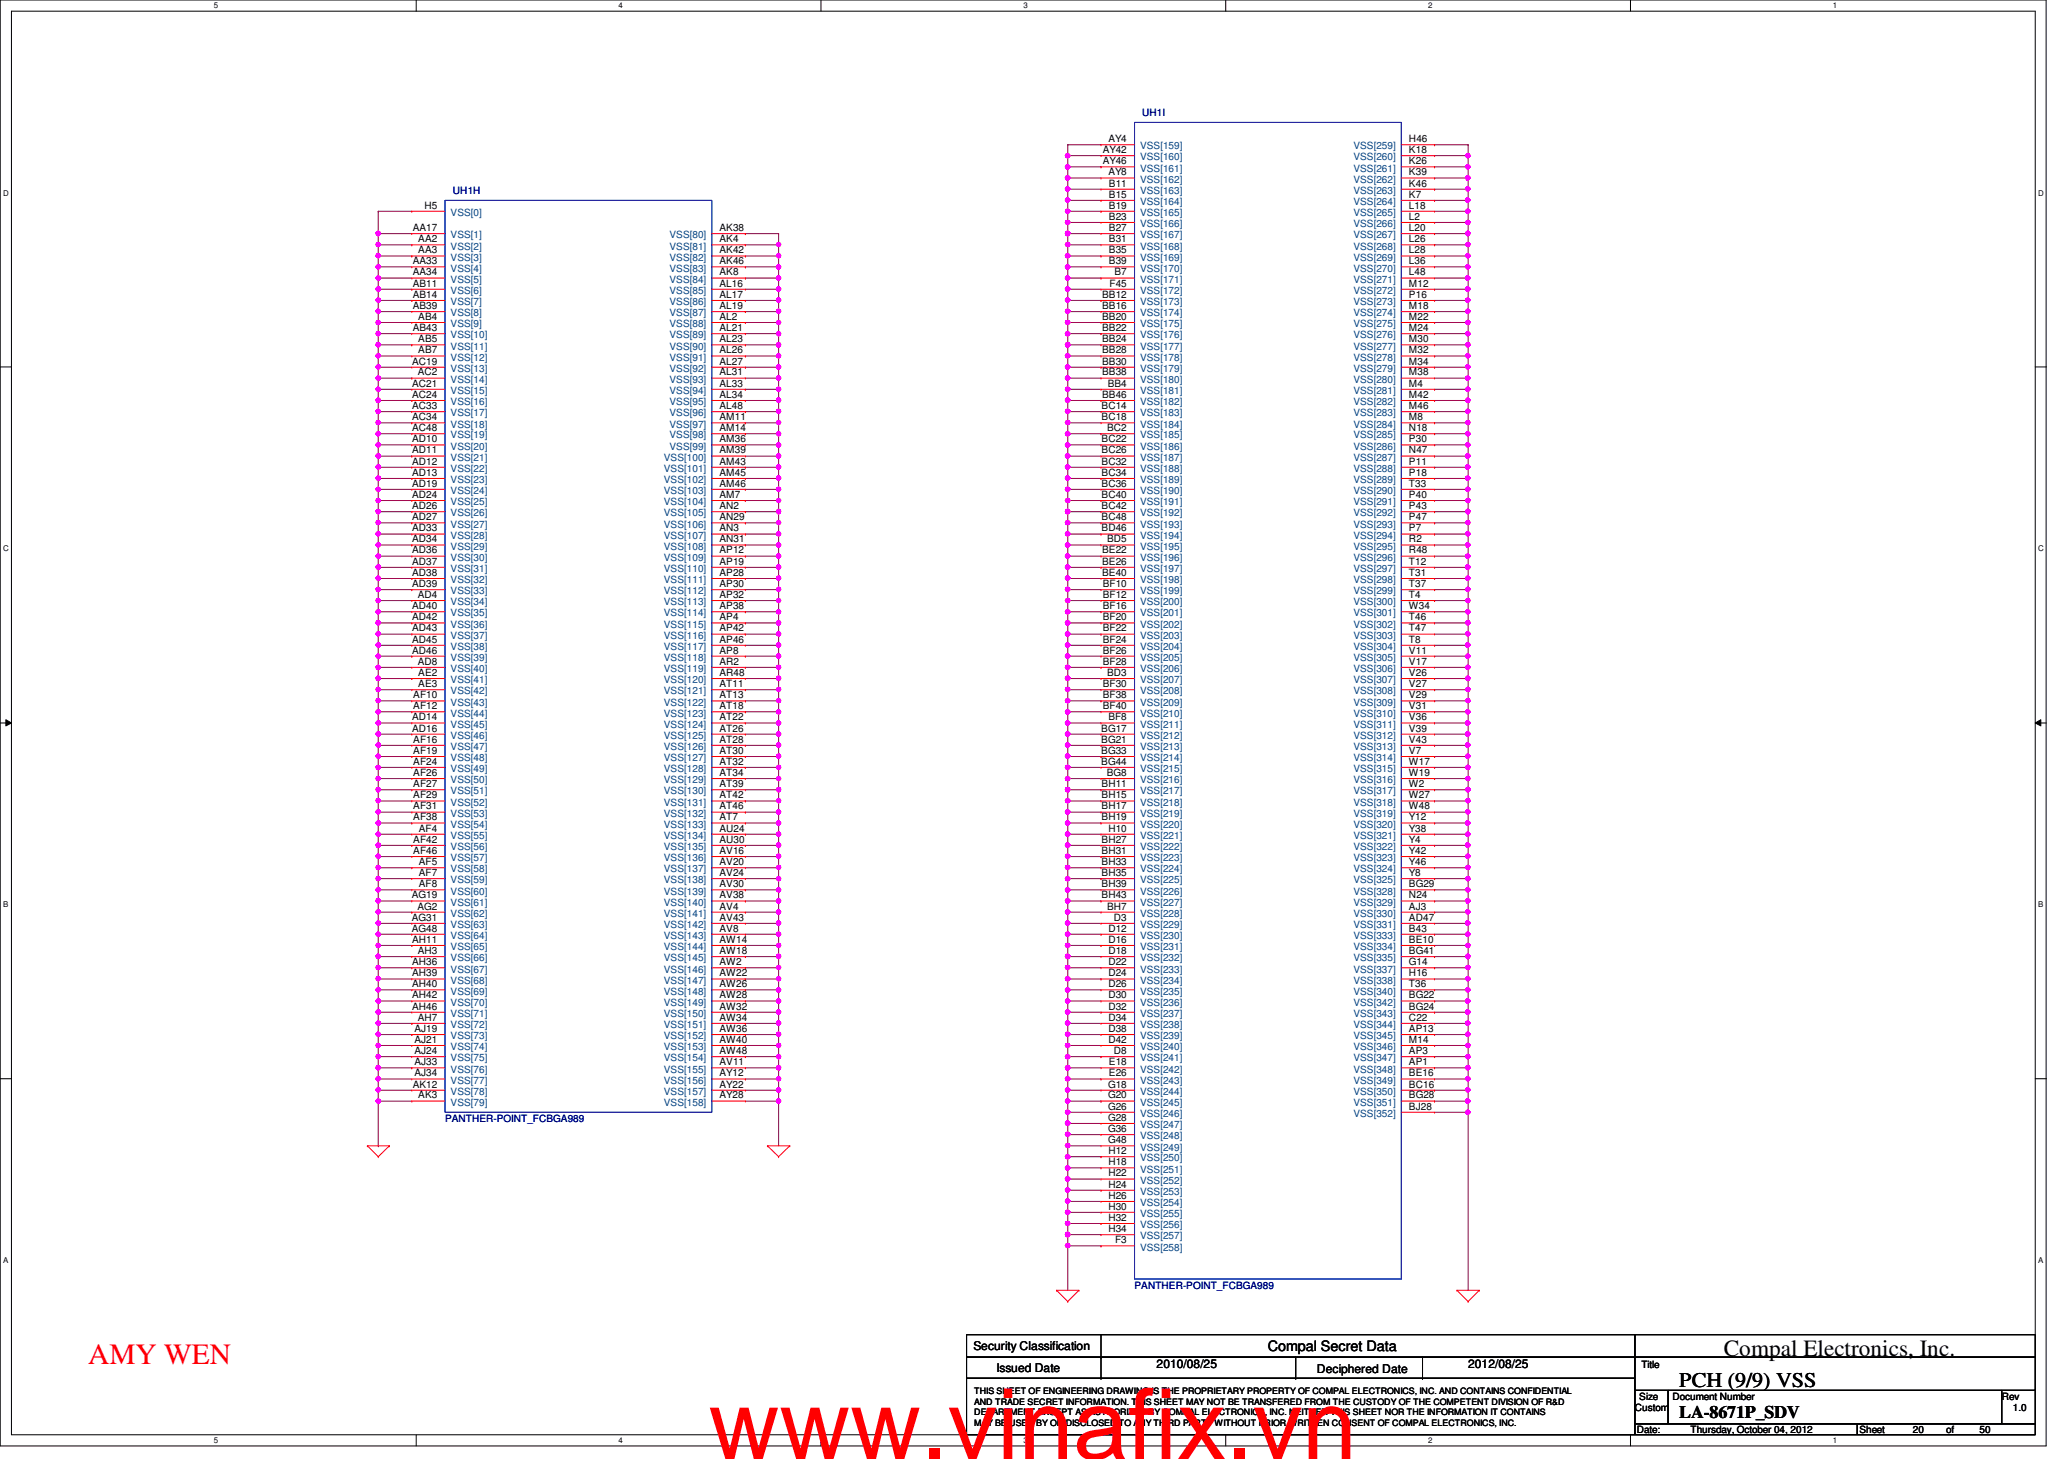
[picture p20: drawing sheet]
<svg xmlns="http://www.w3.org/2000/svg" width="297mm" height="210mm" viewBox="0 0 297 210" stroke-linecap="round" stroke-linejoin="round" font-family="sans-serif">
<defs><g id="words">
<text font-size="14.1" fill="#f00" x="102" y="209.9">www.vinafix.vn</text>
<text font-size="4.2" fill="#f00" x="12.7" y="196.3">AMY WEN</text>
<text font-size="3.3" x="248.1" y="195">Compal Electronics, Inc.</text>
<text font-size="3" x="241.7" y="199.6">PCH (9/9) VSS</text>
<text font-size="2.5" x="241.7" y="204">LA-8671P_SDV</text>
<text font-size="2.1" x="182.5" y="194.4">Compal Secret Data</text>
<g font-size="1.7">
<text x="140.1" y="194.3">Security Classification</text>
<text x="143.4" y="197.3">Issued Date</text>
<text x="166.5" y="196.8">2010/08/25</text>
<text x="189.5" y="197.5">Deciphered Date</text>
<text x="211.3" y="196.8">2012/08/25</text>
</g>
<g font-size="1.4" fill="#000080">
<text x="164.4" y="16.7">UH1I</text>
<text x="65.2" y="27.9">UH1H</text>
<text x="64" y="161.4">PANTHER-POINT_FCBGA989</text>
<text x="163.3" y="185.4">PANTHER-POINT_FCBGA989</text>
</g>
<g font-size="1.4">
<text x="158.7" y="22">AY42</text>
<text x="158.7" y="23.6">AY46</text>
<text x="159.5" y="20.4">AY4</text>
<text x="202.8" y="20.4">H46</text>
<text x="202.8" y="22">K18</text>
<text x="202.8" y="23.6">K26</text>
<text x="159.5" y="25.2">AY8</text>
<text x="159.6" y="26.8">B11</text>
<text x="159.6" y="28.4">B15</text>
<text x="202.8" y="28.4">K7</text>
<text x="202.8" y="25.2">K39</text>
<text x="202.8" y="26.8">K46</text>
<text x="59.4" y="33.2">AA17</text>
<text x="60.2" y="34.8">AA2</text>
<text x="61.1" y="30">H5</text>
<text x="103.5" y="33.2">AK38</text>
<text x="103.5" y="34.8">AK4</text>
<text x="159.6" y="30">B19</text>
<text x="159.6" y="31.6">B23</text>
<text x="159.6" y="33.2">B27</text>
<text x="159.6" y="34.8">B31</text>
<text x="202.8" y="30">L18</text>
<text x="202.8" y="31.6">L2</text>
<text x="202.8" y="33.2">L20</text>
<text x="202.8" y="34.8">L26</text>
<text x="59.4" y="39.6">AA34</text>
<text x="59.4" y="41.2">AB11</text>
<text x="59.4" y="38">AA33</text>
<text x="60.2" y="36.4">AA3</text>
<text x="103.5" y="36.4">AK42</text>
<text x="103.5" y="38">AK46</text>
<text x="103.5" y="39.6">AK8</text>
<text x="103.5" y="41.2">AL16</text>
<text x="159.6" y="36.4">B35</text>
<text x="159.6" y="38">B39</text>
<text x="159.7" y="41.2">F45</text>
<text x="160.4" y="39.6">B7</text>
<text x="202.8" y="36.4">L28</text>
<text x="202.8" y="38">L36</text>
<text x="202.8" y="39.6">L48</text>
<text x="202.8" y="41.2">M12</text>
<text x="59.4" y="42.8">AB14</text>
<text x="59.4" y="44.4">AB39</text>
<text x="59.4" y="47.6">AB43</text>
<text x="60.2" y="46">AB4</text>
<text x="103.5" y="42.8">AL17</text>
<text x="103.5" y="44.4">AL19</text>
<text x="103.5" y="46">AL2</text>
<text x="103.5" y="47.6">AL21</text>
<text x="158.6" y="42.8">BB12</text>
<text x="158.6" y="44.4">BB16</text>
<text x="158.6" y="46">BB20</text>
<text x="158.6" y="47.6">BB22</text>
<text x="202.8" y="42.8">P16</text>
<text x="202.8" y="44.4">M18</text>
<text x="202.8" y="46">M22</text>
<text x="202.8" y="47.6">M24</text>
<text x="59.3" y="52.5">AC19</text>
<text x="60.2" y="49.2">AB5</text>
<text x="60.2" y="50.8">AB7</text>
<text x="103.5" y="49.2">AL23</text>
<text x="103.5" y="50.8">AL26</text>
<text x="103.5" y="52.5">AL27</text>
<text x="158.6" y="49.2">BB24</text>
<text x="158.6" y="50.8">BB28</text>
<text x="158.6" y="52.5">BB30</text>
<text x="202.8" y="49.2">M30</text>
<text x="202.8" y="50.8">M32</text>
<text x="202.8" y="52.5">M34</text>
<text x="59.3" y="55.6">AC21</text>
<text x="59.3" y="57.2">AC24</text>
<text x="59.3" y="58.8">AC33</text>
<text x="60.1" y="54">AC2</text>
<text x="103.5" y="54">AL31</text>
<text x="103.5" y="58.8">AL48</text>
<text x="103.5" y="57.2">AL34</text>
<text x="103.5" y="55.6">AL33</text>
<text x="158.5" y="58.8">BC14</text>
<text x="158.6" y="54">BB38</text>
<text x="158.6" y="57.2">BB46</text>
<text x="159.4" y="55.6">BB4</text>
<text x="202.8" y="54">M38</text>
<text x="202.8" y="55.6">M4</text>
<text x="202.8" y="57.2">M42</text>
<text x="202.8" y="58.8">M46</text>
<text x="59.3" y="60.5">AC34</text>
<text x="59.3" y="62">AC48</text>
<text x="59.3" y="63.6">AD10</text>
<text x="59.3" y="65.2">AD11</text>
<text x="103.5" y="60.5">AM11</text>
<text x="103.5" y="62">AM14</text>
<text x="103.5" y="63.6">AM36</text>
<text x="103.5" y="65.2">AM39</text>
<text x="158.5" y="60.5">BC18</text>
<text x="158.5" y="63.6">BC22</text>
<text x="158.5" y="65.2">BC26</text>
<text x="159.3" y="62">BC2</text>
<text x="202.8" y="60.5">M8</text>
<text x="202.8" y="62">N18</text>
<text x="202.8" y="63.6">P30</text>
<text x="202.8" y="65.2">N47</text>
<text x="59.3" y="66.8">AD12</text>
<text x="59.3" y="68.5">AD13</text>
<text x="59.3" y="70">AD19</text>
<text x="59.3" y="71.6">AD24</text>
<text x="103.5" y="68.5">AM45</text>
<text x="103.5" y="70">AM46</text>
<text x="103.5" y="71.6">AM7</text>
<text x="103.5" y="66.8">AM43</text>
<text x="158.5" y="66.8">BC32</text>
<text x="158.5" y="68.5">BC34</text>
<text x="158.5" y="70">BC36</text>
<text x="158.5" y="71.6">BC40</text>
<text x="202.8" y="66.8">P11</text>
<text x="202.8" y="68.5">P18</text>
<text x="202.8" y="70">T33</text>
<text x="202.8" y="71.6">P40</text>
<text x="59.3" y="73.2">AD26</text>
<text x="59.3" y="74.8">AD27</text>
<text x="59.3" y="76.5">AD33</text>
<text x="103.5" y="73.2">AN2</text>
<text x="103.5" y="74.8">AN29</text>
<text x="103.5" y="76.5">AN3</text>
<text x="158.5" y="73.2">BC42</text>
<text x="158.5" y="74.8">BC48</text>
<text x="158.5" y="76.5">BD46</text>
<text x="202.8" y="73.2">P43</text>
<text x="202.8" y="74.8">P47</text>
<text x="202.8" y="76.5">P7</text>
<text x="59.3" y="78">AD34</text>
<text x="59.3" y="79.6">AD36</text>
<text x="59.3" y="81.2">AD37</text>
<text x="59.3" y="82.8">AD38</text>
<text x="103.5" y="78">AN31</text>
<text x="103.5" y="79.6">AP12</text>
<text x="103.5" y="81.2">AP19</text>
<text x="103.5" y="82.8">AP28</text>
<text x="158.6" y="79.6">BE22</text>
<text x="158.6" y="81.2">BE26</text>
<text x="158.6" y="82.8">BE40</text>
<text x="159.3" y="78">BD5</text>
<text x="202.8" y="78">R2</text>
<text x="202.8" y="79.6">R48</text>
<text x="202.8" y="81.2">T12</text>
<text x="202.8" y="82.8">T31</text>
<text x="59.3" y="84.5">AD39</text>
<text x="59.3" y="87.6">AD40</text>
<text x="59.3" y="89.2">AD42</text>
<text x="60.1" y="86">AD4</text>
<text x="103.5" y="84.5">AP30</text>
<text x="103.5" y="86">AP32</text>
<text x="103.5" y="87.6">AP38</text>
<text x="103.5" y="89.2">AP4</text>
<text x="158.7" y="84.5">BF10</text>
<text x="158.7" y="86">BF12</text>
<text x="158.7" y="87.6">BF16</text>
<text x="158.7" y="89.2">BF20</text>
<text x="202.8" y="84.5">T37</text>
<text x="202.8" y="86">T4</text>
<text x="202.8" y="87.6">W34</text>
<text x="202.8" y="89.2">T46</text>
<text x="59.3" y="90.8">AD43</text>
<text x="59.3" y="92.5">AD45</text>
<text x="59.3" y="94">AD46</text>
<text x="60.1" y="95.6">AD8</text>
<text x="103.5" y="90.8">AP42</text>
<text x="103.5" y="92.5">AP46</text>
<text x="103.5" y="94">AP8</text>
<text x="103.5" y="95.6">AR2</text>
<text x="158.7" y="90.8">BF22</text>
<text x="158.7" y="92.5">BF24</text>
<text x="158.7" y="94">BF26</text>
<text x="158.7" y="95.6">BF28</text>
<text x="202.8" y="90.8">T47</text>
<text x="202.8" y="92.5">T8</text>
<text x="202.8" y="94">V11</text>
<text x="202.8" y="95.6">V17</text>
<text x="59.5" y="100.5">AF10</text>
<text x="60.2" y="98.8">AE3</text>
<text x="60.2" y="97.2">AE2</text>
<text x="103.5" y="97.2">AR48</text>
<text x="103.5" y="98.8">AT11</text>
<text x="103.5" y="100.5">AT13</text>
<text x="158.7" y="98.8">BF30</text>
<text x="158.7" y="100.5">BF38</text>
<text x="159.3" y="97.2">BD3</text>
<text x="202.8" y="97.2">V26</text>
<text x="202.8" y="98.8">V27</text>
<text x="202.8" y="100.5">V29</text>
<text x="59.3" y="105.2">AD16</text>
<text x="59.3" y="103.6">AD14</text>
<text x="59.5" y="102">AF12</text>
<text x="59.5" y="106.8">AF16</text>
<text x="103.5" y="102">AT18</text>
<text x="103.5" y="103.6">AT22</text>
<text x="103.5" y="105.2">AT26</text>
<text x="103.5" y="106.8">AT28</text>
<text x="158.5" y="105.2">BG17</text>
<text x="158.5" y="106.8">BG21</text>
<text x="158.7" y="102">BF40</text>
<text x="159.5" y="103.6">BF8</text>
<text x="202.8" y="102">V31</text>
<text x="202.8" y="103.6">V36</text>
<text x="202.8" y="105.2">V39</text>
<text x="202.8" y="106.8">V43</text>
<text x="59.5" y="108.5">AF19</text>
<text x="59.5" y="110">AF24</text>
<text x="59.5" y="111.6">AF26</text>
<text x="59.5" y="113.2">AF27</text>
<text x="103.5" y="108.5">AT30</text>
<text x="103.5" y="110">AT32</text>
<text x="103.5" y="111.6">AT34</text>
<text x="103.5" y="113.2">AT39</text>
<text x="158.5" y="108.5">BG33</text>
<text x="158.5" y="110">BG44</text>
<text x="158.5" y="113.2">BH11</text>
<text x="159.3" y="111.6">BG8</text>
<text x="202.8" y="108.5">V7</text>
<text x="202.8" y="110">W17</text>
<text x="202.8" y="111.6">W19</text>
<text x="202.8" y="113.2">W2</text>
<text x="59.5" y="114.9">AF29</text>
<text x="59.5" y="116.5">AF31</text>
<text x="59.5" y="118">AF38</text>
<text x="60.3" y="119.6">AF4</text>
<text x="103.5" y="114.9">AT42</text>
<text x="103.5" y="116.5">AT46</text>
<text x="103.5" y="118">AT7</text>
<text x="103.5" y="119.6">AU24</text>
<text x="158.5" y="114.9">BH15</text>
<text x="158.5" y="116.5">BH17</text>
<text x="158.5" y="118">BH19</text>
<text x="159.5" y="119.6">H10</text>
<text x="202.8" y="114.9">W27</text>
<text x="202.8" y="116.5">W48</text>
<text x="202.8" y="118">Y12</text>
<text x="202.8" y="119.6">Y38</text>
<text x="59.5" y="121.2">AF42</text>
<text x="59.5" y="122.9">AF46</text>
<text x="60.3" y="124.5">AF5</text>
<text x="103.5" y="121.2">AU30</text>
<text x="103.5" y="122.9">AV16</text>
<text x="103.5" y="124.5">AV20</text>
<text x="158.5" y="121.2">BH27</text>
<text x="158.5" y="122.9">BH31</text>
<text x="158.5" y="124.5">BH33</text>
<text x="202.8" y="121.2">Y4</text>
<text x="202.8" y="122.9">Y42</text>
<text x="202.8" y="124.5">Y46</text>
<text x="59.3" y="129.2">AG19</text>
<text x="60.1" y="130.9">AG2</text>
<text x="60.3" y="126">AF7</text>
<text x="60.3" y="127.6">AF8</text>
<text x="103.5" y="126">AV24</text>
<text x="103.5" y="127.6">AV30</text>
<text x="103.5" y="129.2">AV38</text>
<text x="103.5" y="130.9">AV4</text>
<text x="158.5" y="126">BH35</text>
<text x="158.5" y="127.6">BH39</text>
<text x="158.5" y="129.2">BH43</text>
<text x="159.3" y="130.9">BH7</text>
<text x="202.8" y="126">Y8</text>
<text x="202.8" y="127.6">BG29</text>
<text x="202.8" y="129.2">N24</text>
<text x="202.8" y="130.9">AJ3</text>
<text x="59.3" y="132.5">AG31</text>
<text x="59.3" y="134">AG48</text>
<text x="59.3" y="135.6">AH11</text>
<text x="60.1" y="137.2">AH3</text>
<text x="103.5" y="132.5">AV43</text>
<text x="103.5" y="134">AV8</text>
<text x="103.5" y="135.6">AW14</text>
<text x="103.5" y="137.2">AW18</text>
<text x="159.5" y="134">D12</text>
<text x="159.5" y="135.6">D16</text>
<text x="159.5" y="137.2">D18</text>
<text x="160.3" y="132.5">D3</text>
<text x="202.8" y="132.5">AD47</text>
<text x="202.8" y="134">B43</text>
<text x="202.8" y="135.6">BE10</text>
<text x="202.8" y="137.2">BG41</text>
<text x="59.3" y="138.9">AH36</text>
<text x="59.3" y="140.5">AH39</text>
<text x="59.3" y="142">AH40</text>
<text x="59.3" y="143.6">AH42</text>
<text x="103.5" y="138.9">AW2</text>
<text x="103.5" y="140.5">AW22</text>
<text x="103.5" y="142">AW26</text>
<text x="103.5" y="143.6">AW28</text>
<text x="159.5" y="138.9">D22</text>
<text x="159.5" y="140.5">D24</text>
<text x="159.5" y="142">D26</text>
<text x="159.5" y="143.6">D30</text>
<text x="202.8" y="138.9">G14</text>
<text x="202.8" y="140.5">H16</text>
<text x="202.8" y="142">T36</text>
<text x="202.8" y="143.6">BG22</text>
<text x="59.3" y="145.2">AH46</text>
<text x="59.6" y="148.5">AJ19</text>
<text x="60.1" y="146.9">AH7</text>
<text x="103.5" y="145.2">AW32</text>
<text x="103.5" y="146.9">AW34</text>
<text x="103.5" y="148.5">AW36</text>
<text x="159.5" y="145.2">D32</text>
<text x="159.5" y="146.9">D34</text>
<text x="159.5" y="148.5">D38</text>
<text x="202.8" y="145.2">BG24</text>
<text x="202.8" y="146.9">C22</text>
<text x="202.8" y="148.5">AP13</text>
<text x="59.6" y="153.2">AJ33</text>
<text x="59.6" y="154.9">AJ34</text>
<text x="59.6" y="150">AJ21</text>
<text x="59.6" y="151.6">AJ24</text>
<text x="103.5" y="150">AW40</text>
<text x="103.5" y="151.6">AW48</text>
<text x="103.5" y="153.2">AV11</text>
<text x="103.5" y="154.9">AY12</text>
<text x="159.5" y="150">D42</text>
<text x="159.6" y="153.2">E18</text>
<text x="159.6" y="154.9">E26</text>
<text x="160.3" y="151.6">D8</text>
<text x="202.8" y="150">M14</text>
<text x="202.8" y="151.6">AP3</text>
<text x="202.8" y="153.2">AP1</text>
<text x="202.8" y="154.9">BE16</text>
<text x="59.4" y="156.5">AK12</text>
<text x="60.2" y="158">AK3</text>
<text x="103.5" y="156.5">AY22</text>
<text x="103.5" y="158">AY28</text>
<text x="159.5" y="156.5">G18</text>
<text x="159.5" y="158">G20</text>
<text x="159.5" y="159.6">G26</text>
<text x="159.5" y="161.2">G28</text>
<text x="202.8" y="156.5">BC16</text>
<text x="202.8" y="158">BG28</text>
<text x="202.8" y="159.6">BJ28</text>
<text x="159.5" y="162.9">G36</text>
<text x="159.5" y="164.5">G48</text>
<text x="159.5" y="166">H12</text>
<text x="159.5" y="167.6">H18</text>
<text x="159.5" y="169.2">H22</text>
<text x="159.5" y="170.9">H24</text>
<text x="159.5" y="172.5">H26</text>
<text x="159.5" y="174">H30</text>
<text x="159.5" y="175.6">H32</text>
<text x="159.5" y="177.2">H34</text>
<text x="160.5" y="178.9">F3</text>
<text x="236.2" y="196.8">Title</text>
<text x="235.3" y="203">Custom</text>
<text x="235.9" y="201.4">Size</text>
<text x="240.7" y="201.4">Document Number</text>
<text x="288.1" y="201.4">Rev</text>
<text x="289.7" y="203">1.0</text>
<text x="235.6" y="206.2">Date:</text>
<text x="243.3" y="206.2">Thursday, October 04, 2012</text>
<text x="267.6" y="206.2">Sheet</text>
<text x="275.3" y="206.2">20</text>
<text x="280.1" y="206.2">of</text>
<text x="284.9" y="206.2">50</text>
</g>
<g font-size="1.4" fill="#004080">
<text x="164.1" y="21.5">VSS[159]</text>
<text x="164.1" y="23.1">VSS[160]</text>
<text x="194.8" y="21.5">VSS[259]</text>
<text x="194.8" y="23.1">VSS[260]</text>
<text x="164.1" y="24.7">VSS[161]</text>
<text x="164.1" y="26.3">VSS[162]</text>
<text x="164.1" y="27.9">VSS[163]</text>
<text x="164.1" y="29.5">VSS[164]</text>
<text x="194.8" y="29.5">VSS[264]</text>
<text x="194.8" y="26.3">VSS[262]</text>
<text x="194.8" y="27.9">VSS[263]</text>
<text x="194.8" y="24.7">VSS[261]</text>
<text x="64.9" y="34.3">VSS[1]</text>
<text x="64.9" y="35.9">VSS[2]</text>
<text x="64.9" y="31.1">VSS[0]</text>
<text x="96.3" y="34.3">VSS[80]</text>
<text x="96.3" y="35.9">VSS[81]</text>
<text x="164.1" y="31.1">VSS[165]</text>
<text x="164.1" y="32.7">VSS[166]</text>
<text x="164.1" y="34.3">VSS[167]</text>
<text x="164.1" y="35.9">VSS[168]</text>
<text x="194.8" y="31.1">VSS[265]</text>
<text x="194.8" y="32.7">VSS[266]</text>
<text x="194.8" y="34.3">VSS[267]</text>
<text x="194.8" y="35.9">VSS[268]</text>
<text x="64.9" y="37.5">VSS[3]</text>
<text x="64.9" y="40.7">VSS[5]</text>
<text x="64.9" y="39.1">VSS[4]</text>
<text x="96.3" y="37.5">VSS[82]</text>
<text x="96.3" y="39.1">VSS[83]</text>
<text x="96.3" y="40.7">VSS[84]</text>
<text x="164.1" y="37.5">VSS[169]</text>
<text x="164.1" y="39.1">VSS[170]</text>
<text x="164.1" y="40.7">VSS[171]</text>
<text x="194.8" y="37.5">VSS[269]</text>
<text x="194.8" y="39.1">VSS[270]</text>
<text x="194.8" y="40.7">VSS[271]</text>
<text x="64.9" y="42.3">VSS[6]</text>
<text x="64.9" y="43.9">VSS[7]</text>
<text x="64.9" y="45.5">VSS[8]</text>
<text x="64.9" y="47.1">VSS[9]</text>
<text x="96.3" y="42.3">VSS[85]</text>
<text x="96.3" y="43.9">VSS[86]</text>
<text x="96.3" y="45.5">VSS[87]</text>
<text x="96.3" y="47.1">VSS[88]</text>
<text x="164.1" y="43.9">VSS[173]</text>
<text x="164.1" y="45.5">VSS[174]</text>
<text x="164.1" y="47.1">VSS[175]</text>
<text x="164.1" y="42.3">VSS[172]</text>
<text x="194.8" y="42.3">VSS[272]</text>
<text x="194.8" y="43.9">VSS[273]</text>
<text x="194.8" y="45.5">VSS[274]</text>
<text x="194.8" y="47.1">VSS[275]</text>
<text x="64.9" y="48.7">VSS[10]</text>
<text x="64.9" y="50.3">VSS[11]</text>
<text x="64.9" y="51.9">VSS[12]</text>
<text x="64.9" y="53.5">VSS[13]</text>
<text x="96.3" y="48.7">VSS[89]</text>
<text x="96.3" y="50.3">VSS[90]</text>
<text x="96.3" y="51.9">VSS[91]</text>
<text x="96.3" y="53.5">VSS[92]</text>
<text x="164.1" y="48.7">VSS[176]</text>
<text x="164.1" y="50.3">VSS[177]</text>
<text x="164.1" y="51.9">VSS[178]</text>
<text x="164.1" y="53.5">VSS[179]</text>
<text x="194.8" y="48.7">VSS[276]</text>
<text x="194.8" y="50.3">VSS[277]</text>
<text x="194.8" y="51.9">VSS[278]</text>
<text x="194.8" y="53.5">VSS[279]</text>
<text x="64.9" y="55.1">VSS[14]</text>
<text x="64.9" y="56.7">VSS[15]</text>
<text x="64.9" y="58.3">VSS[16]</text>
<text x="64.9" y="59.9">VSS[17]</text>
<text x="96.3" y="55.1">VSS[93]</text>
<text x="96.3" y="59.9">VSS[96]</text>
<text x="96.3" y="58.3">VSS[95]</text>
<text x="96.3" y="56.7">VSS[94]</text>
<text x="164.1" y="55.1">VSS[180]</text>
<text x="164.1" y="56.7">VSS[181]</text>
<text x="164.1" y="58.3">VSS[182]</text>
<text x="164.1" y="59.9">VSS[183]</text>
<text x="194.8" y="55.1">VSS[280]</text>
<text x="194.8" y="56.7">VSS[281]</text>
<text x="194.8" y="58.3">VSS[282]</text>
<text x="194.8" y="59.9">VSS[283]</text>
<text x="64.9" y="61.5">VSS[18]</text>
<text x="64.9" y="63.1">VSS[19]</text>
<text x="64.9" y="64.7">VSS[20]</text>
<text x="96.3" y="61.5">VSS[97]</text>
<text x="96.3" y="63.1">VSS[98]</text>
<text x="96.3" y="64.7">VSS[99]</text>
<text x="164.1" y="61.5">VSS[184]</text>
<text x="164.1" y="63.1">VSS[185]</text>
<text x="164.1" y="64.7">VSS[186]</text>
<text x="194.8" y="61.5">VSS[284]</text>
<text x="194.8" y="63.1">VSS[285]</text>
<text x="194.8" y="64.7">VSS[286]</text>
<text x="64.9" y="66.3">VSS[21]</text>
<text x="64.9" y="67.9">VSS[22]</text>
<text x="64.9" y="69.5">VSS[23]</text>
<text x="64.9" y="71.1">VSS[24]</text>
<text x="95.5" y="66.3">VSS[100]</text>
<text x="95.5" y="69.5">VSS[102]</text>
<text x="95.5" y="71.1">VSS[103]</text>
<text x="95.5" y="67.9">VSS[101]</text>
<text x="164.1" y="66.3">VSS[187]</text>
<text x="164.1" y="67.9">VSS[188]</text>
<text x="164.1" y="69.5">VSS[189]</text>
<text x="164.1" y="71.1">VSS[190]</text>
<text x="194.8" y="67.9">VSS[288]</text>
<text x="194.8" y="69.5">VSS[289]</text>
<text x="194.8" y="71.1">VSS[290]</text>
<text x="194.8" y="66.3">VSS[287]</text>
<text x="64.9" y="72.7">VSS[25]</text>
<text x="64.9" y="74.3">VSS[26]</text>
<text x="64.9" y="75.9">VSS[27]</text>
<text x="64.9" y="77.5">VSS[28]</text>
<text x="95.5" y="72.7">VSS[104]</text>
<text x="95.5" y="74.3">VSS[105]</text>
<text x="95.5" y="75.9">VSS[106]</text>
<text x="95.5" y="77.5">VSS[107]</text>
<text x="164.1" y="72.7">VSS[191]</text>
<text x="164.1" y="74.3">VSS[192]</text>
<text x="164.1" y="75.9">VSS[193]</text>
<text x="164.1" y="77.5">VSS[194]</text>
<text x="194.8" y="72.7">VSS[291]</text>
<text x="194.8" y="74.3">VSS[292]</text>
<text x="194.8" y="75.9">VSS[293]</text>
<text x="194.8" y="77.5">VSS[294]</text>
<text x="64.9" y="79.1">VSS[29]</text>
<text x="64.9" y="80.7">VSS[30]</text>
<text x="64.9" y="82.3">VSS[31]</text>
<text x="64.9" y="83.9">VSS[32]</text>
<text x="95.5" y="79.1">VSS[108]</text>
<text x="95.5" y="80.7">VSS[109]</text>
<text x="95.5" y="82.3">VSS[110]</text>
<text x="95.5" y="83.9">VSS[111]</text>
<text x="164.1" y="79.1">VSS[195]</text>
<text x="164.1" y="80.7">VSS[196]</text>
<text x="164.1" y="82.3">VSS[197]</text>
<text x="164.1" y="83.9">VSS[198]</text>
<text x="194.8" y="79.1">VSS[295]</text>
<text x="194.8" y="80.7">VSS[296]</text>
<text x="194.8" y="82.3">VSS[297]</text>
<text x="194.8" y="83.9">VSS[298]</text>
<text x="64.9" y="85.5">VSS[33]</text>
<text x="64.9" y="87.1">VSS[34]</text>
<text x="64.9" y="88.7">VSS[35]</text>
<text x="95.5" y="85.5">VSS[112]</text>
<text x="95.5" y="87.1">VSS[113]</text>
<text x="95.5" y="88.7">VSS[114]</text>
<text x="164.1" y="85.5">VSS[199]</text>
<text x="164.1" y="87.1">VSS[200]</text>
<text x="164.1" y="88.7">VSS[201]</text>
<text x="194.8" y="85.5">VSS[299]</text>
<text x="194.8" y="87.1">VSS[300]</text>
<text x="194.8" y="88.7">VSS[301]</text>
<text x="64.9" y="90.3">VSS[36]</text>
<text x="64.9" y="91.9">VSS[37]</text>
<text x="64.9" y="93.5">VSS[38]</text>
<text x="64.9" y="95.1">VSS[39]</text>
<text x="95.5" y="91.9">VSS[116]</text>
<text x="95.5" y="93.5">VSS[117]</text>
<text x="95.5" y="95.1">VSS[118]</text>
<text x="95.5" y="90.3">VSS[115]</text>
<text x="164.1" y="90.3">VSS[202]</text>
<text x="164.1" y="91.9">VSS[203]</text>
<text x="164.1" y="93.5">VSS[204]</text>
<text x="164.1" y="95.1">VSS[205]</text>
<text x="194.8" y="90.3">VSS[302]</text>
<text x="194.8" y="91.9">VSS[303]</text>
<text x="194.8" y="93.5">VSS[304]</text>
<text x="194.8" y="95.1">VSS[305]</text>
<text x="64.9" y="101.5">VSS[43]</text>
<text x="64.9" y="96.7">VSS[40]</text>
<text x="64.9" y="99.9">VSS[42]</text>
<text x="64.9" y="98.3">VSS[41]</text>
<text x="95.5" y="96.7">VSS[119]</text>
<text x="95.5" y="98.3">VSS[120]</text>
<text x="95.5" y="99.9">VSS[121]</text>
<text x="95.5" y="101.5">VSS[122]</text>
<text x="164.1" y="96.7">VSS[206]</text>
<text x="164.1" y="98.3">VSS[207]</text>
<text x="164.1" y="99.9">VSS[208]</text>
<text x="164.1" y="101.5">VSS[209]</text>
<text x="194.8" y="96.7">VSS[306]</text>
<text x="194.8" y="98.3">VSS[307]</text>
<text x="194.8" y="99.9">VSS[308]</text>
<text x="194.8" y="101.5">VSS[309]</text>
<text x="64.9" y="103.1">VSS[44]</text>
<text x="64.9" y="106.3">VSS[46]</text>
<text x="64.9" y="107.9">VSS[47]</text>
<text x="64.9" y="104.7">VSS[45]</text>
<text x="95.5" y="103.1">VSS[123]</text>
<text x="95.5" y="104.7">VSS[124]</text>
<text x="95.5" y="106.3">VSS[125]</text>
<text x="95.5" y="107.9">VSS[126]</text>
<text x="164.1" y="103.1">VSS[210]</text>
<text x="164.1" y="104.7">VSS[211]</text>
<text x="164.1" y="106.3">VSS[212]</text>
<text x="164.1" y="107.9">VSS[213]</text>
<text x="194.8" y="103.1">VSS[310]</text>
<text x="194.8" y="104.7">VSS[311]</text>
<text x="194.8" y="106.3">VSS[312]</text>
<text x="194.8" y="107.9">VSS[313]</text>
<text x="64.9" y="109.5">VSS[48]</text>
<text x="64.9" y="111.1">VSS[49]</text>
<text x="64.9" y="112.7">VSS[50]</text>
<text x="95.5" y="109.5">VSS[127]</text>
<text x="95.5" y="111.1">VSS[128]</text>
<text x="95.5" y="112.7">VSS[129]</text>
<text x="164.1" y="109.5">VSS[214]</text>
<text x="164.1" y="111.1">VSS[215]</text>
<text x="164.1" y="112.7">VSS[216]</text>
<text x="194.8" y="109.5">VSS[314]</text>
<text x="194.8" y="111.1">VSS[315]</text>
<text x="194.8" y="112.7">VSS[316]</text>
<text x="64.9" y="114.3">VSS[51]</text>
<text x="64.9" y="115.9">VSS[52]</text>
<text x="64.9" y="117.5">VSS[53]</text>
<text x="64.9" y="119.1">VSS[54]</text>
<text x="95.5" y="115.9">VSS[131]</text>
<text x="95.5" y="117.5">VSS[132]</text>
<text x="95.5" y="119.1">VSS[133]</text>
<text x="95.5" y="114.3">VSS[130]</text>
<text x="164.1" y="114.3">VSS[217]</text>
<text x="164.1" y="115.9">VSS[218]</text>
<text x="164.1" y="117.5">VSS[219]</text>
<text x="164.1" y="119.1">VSS[220]</text>
<text x="194.8" y="114.3">VSS[317]</text>
<text x="194.8" y="115.9">VSS[318]</text>
<text x="194.8" y="117.5">VSS[319]</text>
<text x="194.8" y="119.1">VSS[320]</text>
<text x="64.9" y="120.7">VSS[55]</text>
<text x="64.9" y="122.3">VSS[56]</text>
<text x="64.9" y="123.9">VSS[57]</text>
<text x="64.9" y="125.5">VSS[58]</text>
<text x="95.5" y="120.7">VSS[134]</text>
<text x="95.5" y="122.3">VSS[135]</text>
<text x="95.5" y="123.9">VSS[136]</text>
<text x="95.5" y="125.5">VSS[137]</text>
<text x="164.1" y="122.3">VSS[222]</text>
<text x="164.1" y="123.9">VSS[223]</text>
<text x="164.1" y="125.5">VSS[224]</text>
<text x="164.1" y="120.7">VSS[221]</text>
<text x="194.8" y="120.7">VSS[321]</text>
<text x="194.8" y="122.3">VSS[322]</text>
<text x="194.8" y="123.9">VSS[323]</text>
<text x="194.8" y="125.5">VSS[324]</text>
<text x="64.9" y="127.1">VSS[59]</text>
<text x="64.9" y="128.7">VSS[60]</text>
<text x="64.9" y="130.3">VSS[61]</text>
<text x="64.9" y="131.9">VSS[62]</text>
<text x="95.5" y="127.1">VSS[138]</text>
<text x="95.5" y="128.7">VSS[139]</text>
<text x="95.5" y="130.3">VSS[140]</text>
<text x="95.5" y="131.9">VSS[141]</text>
<text x="164.1" y="127.1">VSS[225]</text>
<text x="164.1" y="128.7">VSS[226]</text>
<text x="164.1" y="130.3">VSS[227]</text>
<text x="164.1" y="131.9">VSS[228]</text>
<text x="194.8" y="127.1">VSS[325]</text>
<text x="194.8" y="128.7">VSS[328]</text>
<text x="194.8" y="130.3">VSS[329]</text>
<text x="194.8" y="131.9">VSS[330]</text>
<text x="64.9" y="133.5">VSS[63]</text>
<text x="64.9" y="135.1">VSS[64]</text>
<text x="64.9" y="136.7">VSS[65]</text>
<text x="95.5" y="133.5">VSS[142]</text>
<text x="95.5" y="135.1">VSS[143]</text>
<text x="95.5" y="136.7">VSS[144]</text>
<text x="164.1" y="133.5">VSS[229]</text>
<text x="164.1" y="135.1">VSS[230]</text>
<text x="164.1" y="136.7">VSS[231]</text>
<text x="194.8" y="133.5">VSS[331]</text>
<text x="194.8" y="135.1">VSS[333]</text>
<text x="194.8" y="136.7">VSS[334]</text>
<text x="64.9" y="138.3">VSS[66]</text>
<text x="64.9" y="139.9">VSS[67]</text>
<text x="64.9" y="141.5">VSS[68]</text>
<text x="64.9" y="143.1">VSS[69]</text>
<text x="95.5" y="138.3">VSS[145]</text>
<text x="95.5" y="139.9">VSS[146]</text>
<text x="95.5" y="141.5">VSS[147]</text>
<text x="95.5" y="143.1">VSS[148]</text>
<text x="164.1" y="138.3">VSS[232]</text>
<text x="164.1" y="139.9">VSS[233]</text>
<text x="164.1" y="141.5">VSS[234]</text>
<text x="164.1" y="143.1">VSS[235]</text>
<text x="194.8" y="138.3">VSS[335]</text>
<text x="194.8" y="139.9">VSS[337]</text>
<text x="194.8" y="141.5">VSS[338]</text>
<text x="194.8" y="143.1">VSS[340]</text>
<text x="64.9" y="144.7">VSS[70]</text>
<text x="64.9" y="146.3">VSS[71]</text>
<text x="64.9" y="147.9">VSS[72]</text>
<text x="64.9" y="149.5">VSS[73]</text>
<text x="95.5" y="144.7">VSS[149]</text>
<text x="95.5" y="146.3">VSS[150]</text>
<text x="95.5" y="147.9">VSS[151]</text>
<text x="95.5" y="149.5">VSS[152]</text>
<text x="164.1" y="144.7">VSS[236]</text>
<text x="164.1" y="146.3">VSS[237]</text>
<text x="164.1" y="147.9">VSS[238]</text>
<text x="164.1" y="149.5">VSS[239]</text>
<text x="194.8" y="144.7">VSS[342]</text>
<text x="194.8" y="146.3">VSS[343]</text>
<text x="194.8" y="147.9">VSS[344]</text>
<text x="194.8" y="149.5">VSS[345]</text>
<text x="64.9" y="154.3">VSS[76]</text>
<text x="64.9" y="155.9">VSS[77]</text>
<text x="64.9" y="151.1">VSS[74]</text>
<text x="64.9" y="152.7">VSS[75]</text>
<text x="95.5" y="151.1">VSS[153]</text>
<text x="95.5" y="152.7">VSS[154]</text>
<text x="95.5" y="154.3">VSS[155]</text>
<text x="95.5" y="155.9">VSS[156]</text>
<text x="164.1" y="151.1">VSS[240]</text>
<text x="164.1" y="152.7">VSS[241]</text>
<text x="164.1" y="154.3">VSS[242]</text>
<text x="164.1" y="155.9">VSS[243]</text>
<text x="194.8" y="151.1">VSS[346]</text>
<text x="194.8" y="152.7">VSS[347]</text>
<text x="194.8" y="154.3">VSS[348]</text>
<text x="194.8" y="155.9">VSS[349]</text>
<text x="64.9" y="157.5">VSS[78]</text>
<text x="64.9" y="159.1">VSS[79]</text>
<text x="95.5" y="157.5">VSS[157]</text>
<text x="95.5" y="159.1">VSS[158]</text>
<text x="164.1" y="157.5">VSS[244]</text>
<text x="164.1" y="159.1">VSS[245]</text>
<text x="164.1" y="160.7">VSS[246]</text>
<text x="194.8" y="157.5">VSS[350]</text>
<text x="194.8" y="159.1">VSS[351]</text>
<text x="194.8" y="160.7">VSS[352]</text>
<text x="164.1" y="162.3">VSS[247]</text>
<text x="164.1" y="163.9">VSS[248]</text>
<text x="164.1" y="165.5">VSS[249]</text>
<text x="164.1" y="167.1">VSS[250]</text>
<text x="164.1" y="168.7">VSS[251]</text>
<text x="164.1" y="170.3">VSS[252]</text>
<text x="164.1" y="171.9">VSS[253]</text>
<text x="164.1" y="173.5">VSS[254]</text>
<text x="164.1" y="175.1">VSS[255]</text>
<text x="164.1" y="176.7">VSS[256]</text>
<text x="164.1" y="178.3">VSS[257]</text>
<text x="164.1" y="179.9">VSS[258]</text>
</g>
<g font-size="1.3">
<text x="140.2" y="200.6">THIS SHEET OF ENGINEERING DRAWING IS THE PROPRIETARY PROPERTY OF COMPAL ELECTRONICS, INC. AND CONTAINS CONFIDENTIAL</text>
<text x="140.2" y="202.1">AND TRADE SECRET INFORMATION. THIS SHEET MAY NOT BE TRANSFERED FROM THE CUSTODY OF THE COMPETENT DIVISION OF R&amp;D</text>
<text x="140.2" y="203.6">DEPARTMENT EXCEPT AS AUTHORIZED BY COMPAL ELECTRONICS, INC. NEITHER THIS SHEET NOR THE INFORMATION IT CONTAINS</text>
<text x="140.2" y="205.1">MAY BE USED BY OR DISCLOSED TO ANY THIRD PARTY WITHOUT PRIOR WRITTEN CONSENT OF COMPAL ELECTRONICS, INC.</text>
</g>
<g font-size="1.1">
<text x="30.8" y="1.1">5</text>
<text x="89" y="1.1">4</text>
<text x="147.3" y="1.1">3</text>
<text x="205.5" y="1.1">2</text>
<text x="263.8" y="1.1">1</text>
<text x=".5" y="28.2">D</text>
<text x="293.3" y="28.2">D</text>
<text x=".5" y="79.3">C</text>
<text x="293.3" y="79.3">C</text>
<text x=".5" y="130.6">B</text>
<text x="293.3" y="130.6">B</text>
<text x=".5" y="181.7">A</text>
<text x="293.3" y="181.7">A</text>
<text x="30.8" y="207.6">5</text>
<text x="89" y="207.6">4</text>
<text x="147.3" y="207.6">3</text>
<text x="205.5" y="207.6">2</text>
<text x="263.8" y="207.6">1</text>
</g>
</g></defs>
<path d="M0 0h294.5v208h-294.5zM1.6 1.6h291.3v204.8h-291.3z" fill="none" stroke="#000" stroke-width=".14"/>
<g fill="#fff">
<path d="M30.8 .2h.6v1.2h-.6z"/>
<path d="M30.8 206.6h.6v1.2h-.6z"/>
</g>
<path d="M59.9 0v1.6M59.9 206.4v1.6" fill="none" stroke="#000" stroke-width=".14"/>
<g fill="#fff">
<path d="M89 .2h.6v1.2h-.6z"/>
<path d="M89 206.6h.6v1.2h-.6z"/>
</g>
<path d="M118.1 0v1.6M118.1 206.4v1.6" fill="none" stroke="#000" stroke-width=".14"/>
<g fill="#fff">
<path d="M147.3 .2h.6v1.2h-.6z"/>
<path d="M147.3 206.6h.6v1.2h-.6z"/>
</g>
<path d="M176.4 0v1.6M176.4 206.4v1.6" fill="none" stroke="#000" stroke-width=".14"/>
<g fill="#fff">
<path d="M205.5 .2h.6v1.2h-.6z"/>
<path d="M205.5 206.6h.6v1.2h-.6z"/>
</g>
<path d="M234.6 0v1.6M234.6 206.4v1.6" fill="none" stroke="#000" stroke-width=".14"/>
<g fill="#fff">
<path d="M263.8 .2h.6v1.2h-.6z"/>
<path d="M263.8 206.6h.6v1.2h-.6z"/>
<path d="M.5 27.2h.7v1.2h-.7z"/>
<path d="M293.3 27.2h.8v1.2h-.8z"/>
<path d="M.5 78.4h.7v1.1h-.7z"/>
<path d="M293.3 78.4h.8v1.1h-.8z"/>
</g>
<path d="M0 52.8h1.6M292.9 52.8h1.6" fill="none" stroke="#000" stroke-width=".14"/>
<g fill="#fff">
<path d="M.5 129.6h.7v1.2h-.7z"/>
<path d="M293.3 129.6h.7v1.2h-.7z"/>
</g>
<path d="M0 104h1.6M.8 103.5l.8 .5-.8 .4zM292.9 104l.8-.5v.9zM292.9 104h1.6" fill="none" stroke="#000" stroke-width=".14"/>
<path d="M.8 103.5l.8 .5-.8 .4zM292.9 104l.8-.5v.9z" fill="#000"/>
<g fill="#fff">
<path d="M.5 180.8h.7v1.1h-.7z"/>
<path d="M293.3 180.8h.7v1.1h-.7z"/>
</g>
<path d="M0 155.2h1.6M292.9 155.2h1.6" fill="none" stroke="#000" stroke-width=".14"/>
<path d="M107.3 92.8h4.8M112.1 92.8h.1" fill="none" stroke="#800040" stroke-width=".14"/>
<circle cx="112.1" cy="92.8" r=".3" fill="#f0f"/>
<circle cx="112.1" cy="92.8" r=".3" fill="none" stroke="#f0f" stroke-width=".14"/>
<path d="M112.1 91.2h.1M112.1 91.2v1.6" fill="none" stroke="#800040" stroke-width=".14"/>
<circle cx="112.1" cy="92.8" r=".3" fill="#f0f"/>
<circle cx="112.1" cy="92.8" r=".3" fill="none" stroke="#f0f" stroke-width=".14"/>
<circle cx="112.1" cy="91.2" r=".3" fill="#f0f"/>
<circle cx="112.1" cy="91.2" r=".3" fill="none" stroke="#f0f" stroke-width=".14"/>
<path d="M112.1 89.6h.1M112.1 89.6v1.6" fill="none" stroke="#800040" stroke-width=".14"/>
<circle cx="112.1" cy="91.2" r=".3" fill="#f0f"/>
<circle cx="112.1" cy="91.2" r=".3" fill="none" stroke="#f0f" stroke-width=".14"/>
<circle cx="112" cy="89.6" r=".31" fill="#f0f"/>
<circle cx="112" cy="89.6" r=".31" fill="none" stroke="#f0f" stroke-width=".14"/>
<path d="M112.1 88h.1M112.1 88v1.6" fill="none" stroke="#800040" stroke-width=".14"/>
<circle cx="112" cy="89.6" r=".31" fill="#f0f"/>
<circle cx="112" cy="89.6" r=".31" fill="none" stroke="#f0f" stroke-width=".14"/>
<circle cx="112.1" cy="88" r=".3" fill="#f0f"/>
<circle cx="112.1" cy="88" r=".3" fill="none" stroke="#f0f" stroke-width=".14"/>
<path d="M112.1 86.4h.1M112.1 86.4v1.6" fill="none" stroke="#800040" stroke-width=".14"/>
<circle cx="112.1" cy="88" r=".3" fill="#f0f"/>
<circle cx="112.1" cy="88" r=".3" fill="none" stroke="#f0f" stroke-width=".14"/>
<circle cx="112.1" cy="86.4" r=".3" fill="#f0f"/>
<circle cx="112.1" cy="86.4" r=".3" fill="none" stroke="#f0f" stroke-width=".14"/>
<path d="M107.3 86.4h.1M107.3 86.4h4.8" fill="none" stroke="#800040" stroke-width=".14"/>
<circle cx="112.1" cy="86.4" r=".3" fill="#f0f"/>
<circle cx="112.1" cy="86.4" r=".3" fill="none" stroke="#f0f" stroke-width=".14"/>
<path d="M107.3 81.6h4.8M112.1 81.6h.1" fill="none" stroke="#800040" stroke-width=".14"/>
<circle cx="112" cy="81.6" r=".31" fill="#f0f"/>
<circle cx="112" cy="81.6" r=".31" fill="none" stroke="#f0f" stroke-width=".14"/>
<path d="M112.1 80h.1M112.1 80v1.6" fill="none" stroke="#800040" stroke-width=".14"/>
<circle cx="112" cy="81.6" r=".31" fill="#f0f"/>
<circle cx="112" cy="81.6" r=".31" fill="none" stroke="#f0f" stroke-width=".14"/>
<circle cx="112.1" cy="80" r=".3" fill="#f0f"/>
<circle cx="112.1" cy="80" r=".3" fill="none" stroke="#f0f" stroke-width=".14"/>
<path d="M107.3 80h.1M107.3 80h4.8" fill="none" stroke="#800040" stroke-width=".14"/>
<circle cx="112.1" cy="80" r=".3" fill="#f0f"/>
<circle cx="112.1" cy="80" r=".3" fill="none" stroke="#f0f" stroke-width=".14"/>
<path d="M112.1 78.4h.1M112.1 78.4v1.6" fill="none" stroke="#800040" stroke-width=".14"/>
<circle cx="112.1" cy="80" r=".3" fill="#f0f"/>
<circle cx="112.1" cy="80" r=".3" fill="none" stroke="#f0f" stroke-width=".14"/>
<circle cx="112.1" cy="78.4" r=".3" fill="#f0f"/>
<circle cx="112.1" cy="78.4" r=".3" fill="none" stroke="#f0f" stroke-width=".14"/>
<path d="M112.1 76.8h.1M112.1 76.8v1.6" fill="none" stroke="#800040" stroke-width=".14"/>
<circle cx="112.1" cy="78.4" r=".3" fill="#f0f"/>
<circle cx="112.1" cy="78.4" r=".3" fill="none" stroke="#f0f" stroke-width=".14"/>
<circle cx="112.1" cy="76.8" r=".3" fill="#f0f"/>
<circle cx="112.1" cy="76.8" r=".3" fill="none" stroke="#f0f" stroke-width=".14"/>
<path d="M112.1 75.2h.1M112.1 75.2v1.6" fill="none" stroke="#800040" stroke-width=".14"/>
<circle cx="112.1" cy="76.8" r=".3" fill="#f0f"/>
<circle cx="112.1" cy="76.8" r=".3" fill="none" stroke="#f0f" stroke-width=".14"/>
<circle cx="112.1" cy="75.2" r=".3" fill="#f0f"/>
<circle cx="112.1" cy="75.2" r=".3" fill="none" stroke="#f0f" stroke-width=".14"/>
<path d="M112.1 73.6h.1M112.1 73.6v1.6" fill="none" stroke="#800040" stroke-width=".14"/>
<circle cx="112.1" cy="75.2" r=".3" fill="#f0f"/>
<circle cx="112.1" cy="75.2" r=".3" fill="none" stroke="#f0f" stroke-width=".14"/>
<circle cx="112" cy="73.6" r=".31" fill="#f0f"/>
<circle cx="112" cy="73.6" r=".31" fill="none" stroke="#f0f" stroke-width=".14"/>
<path d="M112.1 72h.1M112.1 72v1.6" fill="none" stroke="#800040" stroke-width=".14"/>
<circle cx="112" cy="73.6" r=".31" fill="#f0f"/>
<circle cx="112" cy="73.6" r=".31" fill="none" stroke="#f0f" stroke-width=".14"/>
<circle cx="112.1" cy="72" r=".3" fill="#f0f"/>
<circle cx="112.1" cy="72" r=".3" fill="none" stroke="#f0f" stroke-width=".14"/>
<path d="M112.1 70.4h.1M112.1 70.4v1.6" fill="none" stroke="#800040" stroke-width=".14"/>
<circle cx="112.1" cy="72" r=".3" fill="#f0f"/>
<circle cx="112.1" cy="72" r=".3" fill="none" stroke="#f0f" stroke-width=".14"/>
<circle cx="112.1" cy="70.4" r=".3" fill="#f0f"/>
<circle cx="112.1" cy="70.4" r=".3" fill="none" stroke="#f0f" stroke-width=".14"/>
<path d="M107.3 70.4h.1M107.3 70.4h4.8" fill="none" stroke="#800040" stroke-width=".14"/>
<circle cx="112.1" cy="70.4" r=".3" fill="#f0f"/>
<circle cx="112.1" cy="70.4" r=".3" fill="none" stroke="#f0f" stroke-width=".14"/>
<path d="M107.3 65.6h4.8M112.1 65.6h.1" fill="none" stroke="#800040" stroke-width=".14"/>
<circle cx="112" cy="65.6" r=".31" fill="#f0f"/>
<circle cx="112" cy="65.6" r=".31" fill="none" stroke="#f0f" stroke-width=".14"/>
<path d="M112.1 64h.1M112.1 64v1.6" fill="none" stroke="#800040" stroke-width=".14"/>
<circle cx="112" cy="65.6" r=".31" fill="#f0f"/>
<circle cx="112" cy="65.6" r=".31" fill="none" stroke="#f0f" stroke-width=".14"/>
<circle cx="112.1" cy="64" r=".3" fill="#f0f"/>
<circle cx="112.1" cy="64" r=".3" fill="none" stroke="#f0f" stroke-width=".14"/>
<path d="M112.1 62.4h.1M112.1 62.4v1.6" fill="none" stroke="#800040" stroke-width=".14"/>
<circle cx="112.1" cy="64" r=".3" fill="#f0f"/>
<circle cx="112.1" cy="64" r=".3" fill="none" stroke="#f0f" stroke-width=".14"/>
<circle cx="112.1" cy="62.4" r=".3" fill="#f0f"/>
<circle cx="112.1" cy="62.4" r=".3" fill="none" stroke="#f0f" stroke-width=".14"/>
<path d="M112.1 60.8h.1M112.1 60.8v1.6" fill="none" stroke="#800040" stroke-width=".14"/>
<circle cx="112.1" cy="62.4" r=".3" fill="#f0f"/>
<circle cx="112.1" cy="62.4" r=".3" fill="none" stroke="#f0f" stroke-width=".14"/>
<circle cx="112.1" cy="60.8" r=".3" fill="#f0f"/>
<circle cx="112.1" cy="60.8" r=".3" fill="none" stroke="#f0f" stroke-width=".14"/>
<path d="M112.1 59.2h.1M112.1 59.2v1.6" fill="none" stroke="#800040" stroke-width=".14"/>
<circle cx="112.1" cy="60.8" r=".3" fill="#f0f"/>
<circle cx="112.1" cy="60.8" r=".3" fill="none" stroke="#f0f" stroke-width=".14"/>
<circle cx="112.1" cy="59.2" r=".3" fill="#f0f"/>
<circle cx="112.1" cy="59.2" r=".3" fill="none" stroke="#f0f" stroke-width=".14"/>
<path d="M107.3 59.2h.1M107.3 59.2h4.8" fill="none" stroke="#800040" stroke-width=".14"/>
<circle cx="112.1" cy="59.2" r=".3" fill="#f0f"/>
<circle cx="112.1" cy="59.2" r=".3" fill="none" stroke="#f0f" stroke-width=".14"/>
<path d="M107.3 48h4.8M112.1 48h.1" fill="none" stroke="#800040" stroke-width=".14"/>
<circle cx="112.1" cy="48" r=".3" fill="#f0f"/>
<circle cx="112.1" cy="48" r=".3" fill="none" stroke="#f0f" stroke-width=".14"/>
<path d="M112.1 49.6h.1M112.1 48v1.6" fill="none" stroke="#800040" stroke-width=".14"/>
<circle cx="112.1" cy="48" r=".3" fill="#f0f"/>
<circle cx="112.1" cy="48" r=".3" fill="none" stroke="#f0f" stroke-width=".14"/>
<circle cx="112" cy="49.6" r=".31" fill="#f0f"/>
<circle cx="112" cy="49.6" r=".31" fill="none" stroke="#f0f" stroke-width=".14"/>
<path d="M112.1 51.2h.1M112.1 49.6v1.6" fill="none" stroke="#800040" stroke-width=".14"/>
<circle cx="112" cy="49.6" r=".31" fill="#f0f"/>
<circle cx="112" cy="49.6" r=".31" fill="none" stroke="#f0f" stroke-width=".14"/>
<circle cx="112.1" cy="51.2" r=".3" fill="#f0f"/>
<circle cx="112.1" cy="51.2" r=".3" fill="none" stroke="#f0f" stroke-width=".14"/>
<path d="M112.1 52.8h.1M112.1 51.2v1.6" fill="none" stroke="#800040" stroke-width=".14"/>
<circle cx="112.1" cy="51.2" r=".3" fill="#f0f"/>
<circle cx="112.1" cy="51.2" r=".3" fill="none" stroke="#f0f" stroke-width=".14"/>
<circle cx="112.1" cy="52.8" r=".3" fill="#f0f"/>
<circle cx="112.1" cy="52.8" r=".3" fill="none" stroke="#f0f" stroke-width=".14"/>
<path d="M107.3 52.8h.1M107.3 52.8h4.8" fill="none" stroke="#800040" stroke-width=".14"/>
<circle cx="112.1" cy="52.8" r=".3" fill="#f0f"/>
<circle cx="112.1" cy="52.8" r=".3" fill="none" stroke="#f0f" stroke-width=".14"/>
<path d="M112.1 46.4h.1M112.1 46.4v1.6" fill="none" stroke="#800040" stroke-width=".14"/>
<circle cx="112.1" cy="48" r=".3" fill="#f0f"/>
<circle cx="112.1" cy="48" r=".3" fill="none" stroke="#f0f" stroke-width=".14"/>
<circle cx="112.1" cy="46.4" r=".3" fill="#f0f"/>
<circle cx="112.1" cy="46.4" r=".3" fill="none" stroke="#f0f" stroke-width=".14"/>
<path d="M112.1 44.8h.1M112.1 44.8v1.6" fill="none" stroke="#800040" stroke-width=".14"/>
<circle cx="112.1" cy="46.4" r=".3" fill="#f0f"/>
<circle cx="112.1" cy="46.4" r=".3" fill="none" stroke="#f0f" stroke-width=".14"/>
<circle cx="112.1" cy="44.8" r=".3" fill="#f0f"/>
<circle cx="112.1" cy="44.8" r=".3" fill="none" stroke="#f0f" stroke-width=".14"/>
<path d="M107.3 44.8h.1M107.3 44.8h4.8" fill="none" stroke="#800040" stroke-width=".14"/>
<circle cx="112.1" cy="44.8" r=".3" fill="#f0f"/>
<circle cx="112.1" cy="44.8" r=".3" fill="none" stroke="#f0f" stroke-width=".14"/>
<path d="M107.3 41.6h4.8M112.1 41.6h.1" fill="none" stroke="#800040" stroke-width=".14"/>
<circle cx="112" cy="41.6" r=".31" fill="#f0f"/>
<circle cx="112" cy="41.6" r=".31" fill="none" stroke="#f0f" stroke-width=".14"/>
<path d="M112.1 40h.1M112.1 40v1.6" fill="none" stroke="#800040" stroke-width=".14"/>
<circle cx="112" cy="41.6" r=".31" fill="#f0f"/>
<circle cx="112" cy="41.6" r=".31" fill="none" stroke="#f0f" stroke-width=".14"/>
<circle cx="112.1" cy="40" r=".3" fill="#f0f"/>
<circle cx="112.1" cy="40" r=".3" fill="none" stroke="#f0f" stroke-width=".14"/>
<path d="M107.3 40h.1M107.3 40h4.8" fill="none" stroke="#800040" stroke-width=".14"/>
<circle cx="112.1" cy="40" r=".3" fill="#f0f"/>
<circle cx="112.1" cy="40" r=".3" fill="none" stroke="#f0f" stroke-width=".14"/>
<path d="M107.3 54.4h4.8M112.1 54.4h.1" fill="none" stroke="#800040" stroke-width=".14"/>
<circle cx="112.1" cy="54.4" r=".3" fill="#f0f"/>
<circle cx="112.1" cy="54.4" r=".3" fill="none" stroke="#f0f" stroke-width=".14"/>
<path d="M112.1 56h.1M112.1 54.4v1.6" fill="none" stroke="#800040" stroke-width=".14"/>
<circle cx="112.1" cy="54.4" r=".3" fill="#f0f"/>
<circle cx="112.1" cy="54.4" r=".3" fill="none" stroke="#f0f" stroke-width=".14"/>
<circle cx="112.1" cy="56" r=".3" fill="#f0f"/>
<circle cx="112.1" cy="56" r=".3" fill="none" stroke="#f0f" stroke-width=".14"/>
<path d="M112.1 57.6h.1M112.1 56v1.6" fill="none" stroke="#800040" stroke-width=".14"/>
<circle cx="112.1" cy="56" r=".3" fill="#f0f"/>
<circle cx="112.1" cy="56" r=".3" fill="none" stroke="#f0f" stroke-width=".14"/>
<circle cx="112" cy="57.6" r=".31" fill="#f0f"/>
<circle cx="112" cy="57.6" r=".31" fill="none" stroke="#f0f" stroke-width=".14"/>
<path d="M107.3 57.6h.1M107.3 57.6h4.8" fill="none" stroke="#800040" stroke-width=".14"/>
<circle cx="112" cy="57.6" r=".31" fill="#f0f"/>
<circle cx="112" cy="57.6" r=".31" fill="none" stroke="#f0f" stroke-width=".14"/>
<path d="M107.3 145.6h4.8M112.1 145.6h.1" fill="none" stroke="#800040" stroke-width=".14"/>
<circle cx="112" cy="145.6" r=".31" fill="#f0f"/>
<circle cx="112" cy="145.6" r=".31" fill="none" stroke="#f0f" stroke-width=".14"/>
<path d="M112.1 147.2h.1M112.1 145.6v1.6" fill="none" stroke="#800040" stroke-width=".14"/>
<circle cx="112" cy="145.6" r=".31" fill="#f0f"/>
<circle cx="112" cy="145.6" r=".31" fill="none" stroke="#f0f" stroke-width=".14"/>
<circle cx="112.1" cy="147.2" r=".3" fill="#f0f"/>
<circle cx="112.1" cy="147.2" r=".3" fill="none" stroke="#f0f" stroke-width=".14"/>
<path d="M107.3 147.2h.1M107.3 147.2h4.8" fill="none" stroke="#800040" stroke-width=".14"/>
<circle cx="112.1" cy="147.2" r=".3" fill="#f0f"/>
<circle cx="112.1" cy="147.2" r=".3" fill="none" stroke="#f0f" stroke-width=".14"/>
<path d="M107.3 142.4h4.8M112.1 142.4h.1" fill="none" stroke="#800040" stroke-width=".14"/>
<circle cx="112.1" cy="142.4" r=".3" fill="#f0f"/>
<circle cx="112.1" cy="142.4" r=".3" fill="none" stroke="#f0f" stroke-width=".14"/>
<path d="M112.1 144h.1M112.1 142.4v1.6" fill="none" stroke="#800040" stroke-width=".14"/>
<circle cx="112.1" cy="142.4" r=".3" fill="#f0f"/>
<circle cx="112.1" cy="142.4" r=".3" fill="none" stroke="#f0f" stroke-width=".14"/>
<circle cx="112.1" cy="144" r=".3" fill="#f0f"/>
<circle cx="112.1" cy="144" r=".3" fill="none" stroke="#f0f" stroke-width=".14"/>
<path d="M107.3 144h.1M107.3 144h4.8" fill="none" stroke="#800040" stroke-width=".14"/>
<circle cx="112.1" cy="144" r=".3" fill="#f0f"/>
<circle cx="112.1" cy="144" r=".3" fill="none" stroke="#f0f" stroke-width=".14"/>
<path d="M107.3 132.8h4.8M112.1 132.8h.1" fill="none" stroke="#800040" stroke-width=".14"/>
<circle cx="112.1" cy="132.8" r=".3" fill="#f0f"/>
<circle cx="112.1" cy="132.8" r=".3" fill="none" stroke="#f0f" stroke-width=".14"/>
<path d="M112.1 134.4h.1M112.1 132.8v1.6" fill="none" stroke="#800040" stroke-width=".14"/>
<circle cx="112.1" cy="132.8" r=".3" fill="#f0f"/>
<circle cx="112.1" cy="132.8" r=".3" fill="none" stroke="#f0f" stroke-width=".14"/>
<circle cx="112.1" cy="134.4" r=".3" fill="#f0f"/>
<circle cx="112.1" cy="134.4" r=".3" fill="none" stroke="#f0f" stroke-width=".14"/>
<path d="M112.1 136h.1M112.1 134.4v1.6" fill="none" stroke="#800040" stroke-width=".14"/>
<circle cx="112.1" cy="134.4" r=".3" fill="#f0f"/>
<circle cx="112.1" cy="134.4" r=".3" fill="none" stroke="#f0f" stroke-width=".14"/>
<circle cx="112.1" cy="136" r=".3" fill="#f0f"/>
<circle cx="112.1" cy="136" r=".3" fill="none" stroke="#f0f" stroke-width=".14"/>
<path d="M112.1 137.6h.1M112.1 136v1.6" fill="none" stroke="#800040" stroke-width=".14"/>
<circle cx="112.1" cy="136" r=".3" fill="#f0f"/>
<circle cx="112.1" cy="136" r=".3" fill="none" stroke="#f0f" stroke-width=".14"/>
<circle cx="112" cy="137.6" r=".31" fill="#f0f"/>
<circle cx="112" cy="137.6" r=".31" fill="none" stroke="#f0f" stroke-width=".14"/>
<path d="M112.1 139.2h.1M112.1 137.6v1.6" fill="none" stroke="#800040" stroke-width=".14"/>
<circle cx="112" cy="137.6" r=".31" fill="#f0f"/>
<circle cx="112" cy="137.6" r=".31" fill="none" stroke="#f0f" stroke-width=".14"/>
<circle cx="112.1" cy="139.2" r=".3" fill="#f0f"/>
<circle cx="112.1" cy="139.2" r=".3" fill="none" stroke="#f0f" stroke-width=".14"/>
<path d="M112.1 139.2v1.6M112.1 140.8h.1" fill="none" stroke="#800040" stroke-width=".14"/>
<circle cx="112.1" cy="139.2" r=".3" fill="#f0f"/>
<circle cx="112.1" cy="139.2" r=".3" fill="none" stroke="#f0f" stroke-width=".14"/>
<circle cx="112.1" cy="140.8" r=".3" fill="#f0f"/>
<circle cx="112.1" cy="140.8" r=".3" fill="none" stroke="#f0f" stroke-width=".14"/>
<path d="M107.3 140.8h.1M107.3 140.8h4.8" fill="none" stroke="#800040" stroke-width=".14"/>
<circle cx="112.1" cy="140.8" r=".3" fill="#f0f"/>
<circle cx="112.1" cy="140.8" r=".3" fill="none" stroke="#f0f" stroke-width=".14"/>
<path d="M107.3 126.4h4.8M112.1 126.4h.1" fill="none" stroke="#800040" stroke-width=".14"/>
<circle cx="112.1" cy="126.4" r=".3" fill="#f0f"/>
<circle cx="112.1" cy="126.4" r=".3" fill="none" stroke="#f0f" stroke-width=".14"/>
<path d="M112.1 128h.1M112.1 126.4v1.6" fill="none" stroke="#800040" stroke-width=".14"/>
<circle cx="112.1" cy="126.4" r=".3" fill="#f0f"/>
<circle cx="112.1" cy="126.4" r=".3" fill="none" stroke="#f0f" stroke-width=".14"/>
<circle cx="112.1" cy="128" r=".3" fill="#f0f"/>
<circle cx="112.1" cy="128" r=".3" fill="none" stroke="#f0f" stroke-width=".14"/>
<path d="M112.1 129.6h.1M112.1 128v1.6" fill="none" stroke="#800040" stroke-width=".14"/>
<circle cx="112.1" cy="128" r=".3" fill="#f0f"/>
<circle cx="112.1" cy="128" r=".3" fill="none" stroke="#f0f" stroke-width=".14"/>
<circle cx="112" cy="129.6" r=".31" fill="#f0f"/>
<circle cx="112" cy="129.6" r=".31" fill="none" stroke="#f0f" stroke-width=".14"/>
<path d="M112.1 131.2h.1M112.1 129.6v1.6" fill="none" stroke="#800040" stroke-width=".14"/>
<circle cx="112" cy="129.6" r=".31" fill="#f0f"/>
<circle cx="112" cy="129.6" r=".31" fill="none" stroke="#f0f" stroke-width=".14"/>
<circle cx="112.1" cy="131.2" r=".3" fill="#f0f"/>
<circle cx="112.1" cy="131.2" r=".3" fill="none" stroke="#f0f" stroke-width=".14"/>
<path d="M107.3 131.2h.1M107.3 131.2h4.8" fill="none" stroke="#800040" stroke-width=".14"/>
<circle cx="112.1" cy="131.2" r=".3" fill="#f0f"/>
<circle cx="112.1" cy="131.2" r=".3" fill="none" stroke="#f0f" stroke-width=".14"/>
<path d="M107.3 105.6h4.8M112.1 105.6h.1" fill="none" stroke="#800040" stroke-width=".14"/>
<circle cx="112" cy="105.6" r=".31" fill="#f0f"/>
<circle cx="112" cy="105.6" r=".31" fill="none" stroke="#f0f" stroke-width=".14"/>
<path d="M112.1 104h.1M112.1 104v1.6" fill="none" stroke="#800040" stroke-width=".14"/>
<circle cx="112" cy="105.6" r=".31" fill="#f0f"/>
<circle cx="112" cy="105.6" r=".31" fill="none" stroke="#f0f" stroke-width=".14"/>
<circle cx="112.1" cy="104" r=".3" fill="#f0f"/>
<circle cx="112.1" cy="104" r=".3" fill="none" stroke="#f0f" stroke-width=".14"/>
<path d="M107.3 104h.1M107.3 104h4.8" fill="none" stroke="#800040" stroke-width=".14"/>
<circle cx="112.1" cy="104" r=".3" fill="#f0f"/>
<circle cx="112.1" cy="104" r=".3" fill="none" stroke="#f0f" stroke-width=".14"/>
<path d="M112.1 94.4h.1M112.1 92.8v1.6" fill="none" stroke="#800040" stroke-width=".14"/>
<circle cx="112.1" cy="92.8" r=".3" fill="#f0f"/>
<circle cx="112.1" cy="92.8" r=".3" fill="none" stroke="#f0f" stroke-width=".14"/>
<circle cx="112.1" cy="94.4" r=".3" fill="#f0f"/>
<circle cx="112.1" cy="94.4" r=".3" fill="none" stroke="#f0f" stroke-width=".14"/>
<path d="M107.3 94.4h.1M107.3 94.4h4.8" fill="none" stroke="#800040" stroke-width=".14"/>
<circle cx="112.1" cy="94.4" r=".3" fill="#f0f"/>
<circle cx="112.1" cy="94.4" r=".3" fill="none" stroke="#f0f" stroke-width=".14"/>
<path d="M112.1 107.2h.1M112.1 105.6v1.6" fill="none" stroke="#800040" stroke-width=".14"/>
<circle cx="112" cy="105.6" r=".31" fill="#f0f"/>
<circle cx="112" cy="105.6" r=".31" fill="none" stroke="#f0f" stroke-width=".14"/>
<circle cx="112.1" cy="107.2" r=".3" fill="#f0f"/>
<circle cx="112.1" cy="107.2" r=".3" fill="none" stroke="#f0f" stroke-width=".14"/>
<path d="M112.1 108.8h.1M112.1 107.2v1.6" fill="none" stroke="#800040" stroke-width=".14"/>
<circle cx="112.1" cy="107.2" r=".3" fill="#f0f"/>
<circle cx="112.1" cy="107.2" r=".3" fill="none" stroke="#f0f" stroke-width=".14"/>
<circle cx="112.1" cy="108.8" r=".3" fill="#f0f"/>
<circle cx="112.1" cy="108.8" r=".3" fill="none" stroke="#f0f" stroke-width=".14"/>
<path d="M107.3 108.8h.1M107.3 108.8h4.8" fill="none" stroke="#800040" stroke-width=".14"/>
<circle cx="112.1" cy="108.8" r=".3" fill="#f0f"/>
<circle cx="112.1" cy="108.8" r=".3" fill="none" stroke="#f0f" stroke-width=".14"/>
<path d="M107.3 97.6h4.8M112.1 97.6h.1" fill="none" stroke="#800040" stroke-width=".14"/>
<circle cx="112" cy="97.6" r=".31" fill="#f0f"/>
<circle cx="112" cy="97.6" r=".31" fill="none" stroke="#f0f" stroke-width=".14"/>
<path d="M112.1 96h.1M112.1 96v1.6" fill="none" stroke="#800040" stroke-width=".14"/>
<circle cx="112" cy="97.6" r=".31" fill="#f0f"/>
<circle cx="112" cy="97.6" r=".31" fill="none" stroke="#f0f" stroke-width=".14"/>
<circle cx="112.1" cy="96" r=".3" fill="#f0f"/>
<circle cx="112.1" cy="96" r=".3" fill="none" stroke="#f0f" stroke-width=".14"/>
<path d="M107.3 96h.1M107.3 96h4.8" fill="none" stroke="#800040" stroke-width=".14"/>
<circle cx="112.1" cy="96" r=".3" fill="#f0f"/>
<circle cx="112.1" cy="96" r=".3" fill="none" stroke="#f0f" stroke-width=".14"/>
<path d="M112.1 99.2h.1M112.1 97.6v1.6" fill="none" stroke="#800040" stroke-width=".14"/>
<circle cx="112" cy="97.6" r=".31" fill="#f0f"/>
<circle cx="112" cy="97.6" r=".31" fill="none" stroke="#f0f" stroke-width=".14"/>
<circle cx="112.1" cy="99.2" r=".3" fill="#f0f"/>
<circle cx="112.1" cy="99.2" r=".3" fill="none" stroke="#f0f" stroke-width=".14"/>
<path d="M112.1 99.2v1.6M112.1 100.8h.1" fill="none" stroke="#800040" stroke-width=".14"/>
<circle cx="112.1" cy="99.2" r=".3" fill="#f0f"/>
<circle cx="112.1" cy="99.2" r=".3" fill="none" stroke="#f0f" stroke-width=".14"/>
<circle cx="112.1" cy="100.8" r=".3" fill="#f0f"/>
<circle cx="112.1" cy="100.8" r=".3" fill="none" stroke="#f0f" stroke-width=".14"/>
<path d="M107.3 100.8h.1M107.3 100.8h4.8" fill="none" stroke="#800040" stroke-width=".14"/>
<circle cx="112.1" cy="100.8" r=".3" fill="#f0f"/>
<circle cx="112.1" cy="100.8" r=".3" fill="none" stroke="#f0f" stroke-width=".14"/>
<path d="M107.3 112h4.8M112.1 112h.1" fill="none" stroke="#800040" stroke-width=".14"/>
<circle cx="112.1" cy="112" r=".3" fill="#f0f"/>
<circle cx="112.1" cy="112" r=".3" fill="none" stroke="#f0f" stroke-width=".14"/>
<path d="M112.1 110.4h.1M112.1 110.4v1.6" fill="none" stroke="#800040" stroke-width=".14"/>
<circle cx="112.1" cy="112" r=".3" fill="#f0f"/>
<circle cx="112.1" cy="112" r=".3" fill="none" stroke="#f0f" stroke-width=".14"/>
<circle cx="112.1" cy="110.4" r=".3" fill="#f0f"/>
<circle cx="112.1" cy="110.4" r=".3" fill="none" stroke="#f0f" stroke-width=".14"/>
<path d="M107.3 110.4h.1M107.3 110.4h4.8" fill="none" stroke="#800040" stroke-width=".14"/>
<circle cx="112.1" cy="110.4" r=".3" fill="#f0f"/>
<circle cx="112.1" cy="110.4" r=".3" fill="none" stroke="#f0f" stroke-width=".14"/>
<path d="M107.3 123.2h4.8M112.1 123.2h.1" fill="none" stroke="#800040" stroke-width=".14"/>
<circle cx="112.1" cy="123.2" r=".3" fill="#f0f"/>
<circle cx="112.1" cy="123.2" r=".3" fill="none" stroke="#f0f" stroke-width=".14"/>
<path d="M112.1 121.6h.1M112.1 121.6v1.6" fill="none" stroke="#800040" stroke-width=".14"/>
<circle cx="112.1" cy="123.2" r=".3" fill="#f0f"/>
<circle cx="112.1" cy="123.2" r=".3" fill="none" stroke="#f0f" stroke-width=".14"/>
<circle cx="112" cy="121.6" r=".31" fill="#f0f"/>
<circle cx="112" cy="121.6" r=".31" fill="none" stroke="#f0f" stroke-width=".14"/>
<path d="M112.1 120h.1M112.1 120v1.6" fill="none" stroke="#800040" stroke-width=".14"/>
<circle cx="112" cy="121.6" r=".31" fill="#f0f"/>
<circle cx="112" cy="121.6" r=".31" fill="none" stroke="#f0f" stroke-width=".14"/>
<circle cx="112.1" cy="120" r=".3" fill="#f0f"/>
<circle cx="112.1" cy="120" r=".3" fill="none" stroke="#f0f" stroke-width=".14"/>
<path d="M112.1 118.4h.1M112.1 118.4v1.6" fill="none" stroke="#800040" stroke-width=".14"/>
<circle cx="112.1" cy="120" r=".3" fill="#f0f"/>
<circle cx="112.1" cy="120" r=".3" fill="none" stroke="#f0f" stroke-width=".14"/>
<circle cx="112.1" cy="118.4" r=".3" fill="#f0f"/>
<circle cx="112.1" cy="118.4" r=".3" fill="none" stroke="#f0f" stroke-width=".14"/>
<path d="M112.1 116.8h.1M112.1 116.8v1.6" fill="none" stroke="#800040" stroke-width=".14"/>
<circle cx="112.1" cy="118.4" r=".3" fill="#f0f"/>
<circle cx="112.1" cy="118.4" r=".3" fill="none" stroke="#f0f" stroke-width=".14"/>
<circle cx="112.1" cy="116.8" r=".3" fill="#f0f"/>
<circle cx="112.1" cy="116.8" r=".3" fill="none" stroke="#f0f" stroke-width=".14"/>
<path d="M112.1 115.2h.1M112.1 115.2v1.6" fill="none" stroke="#800040" stroke-width=".14"/>
<circle cx="112.1" cy="116.8" r=".3" fill="#f0f"/>
<circle cx="112.1" cy="116.8" r=".3" fill="none" stroke="#f0f" stroke-width=".14"/>
<circle cx="112.1" cy="115.2" r=".3" fill="#f0f"/>
<circle cx="112.1" cy="115.2" r=".3" fill="none" stroke="#f0f" stroke-width=".14"/>
<path d="M107.3 115.2h.1M107.3 115.2h4.8" fill="none" stroke="#800040" stroke-width=".14"/>
<circle cx="112.1" cy="115.2" r=".3" fill="#f0f"/>
<circle cx="112.1" cy="115.2" r=".3" fill="none" stroke="#f0f" stroke-width=".14"/>
<path d="M112.1 38.4h.1M112.1 38.4v1.6" fill="none" stroke="#800040" stroke-width=".14"/>
<circle cx="112.1" cy="40" r=".3" fill="#f0f"/>
<circle cx="112.1" cy="40" r=".3" fill="none" stroke="#f0f" stroke-width=".14"/>
<circle cx="112.1" cy="38.4" r=".3" fill="#f0f"/>
<circle cx="112.1" cy="38.4" r=".3" fill="none" stroke="#f0f" stroke-width=".14"/>
<path d="M112.1 36.8h.1M112.1 36.8v1.6" fill="none" stroke="#800040" stroke-width=".14"/>
<circle cx="112.1" cy="38.4" r=".3" fill="#f0f"/>
<circle cx="112.1" cy="38.4" r=".3" fill="none" stroke="#f0f" stroke-width=".14"/>
<circle cx="112.1" cy="36.8" r=".3" fill="#f0f"/>
<circle cx="112.1" cy="36.8" r=".3" fill="none" stroke="#f0f" stroke-width=".14"/>
<path d="M112.1 35.2h.1M112.1 35.2v1.6" fill="none" stroke="#800040" stroke-width=".14"/>
<circle cx="112.1" cy="36.8" r=".3" fill="#f0f"/>
<circle cx="112.1" cy="36.8" r=".3" fill="none" stroke="#f0f" stroke-width=".14"/>
<circle cx="112.1" cy="35.2" r=".3" fill="#f0f"/>
<circle cx="112.1" cy="35.2" r=".3" fill="none" stroke="#f0f" stroke-width=".14"/>
<path d="M112.1 33.6h.1M112.1 33.6v1.6" fill="none" stroke="#800040" stroke-width=".14"/>
<circle cx="112.1" cy="35.2" r=".3" fill="#f0f"/>
<circle cx="112.1" cy="35.2" r=".3" fill="none" stroke="#f0f" stroke-width=".14"/>
<path d="M107.3 33.6h.1M107.3 33.6h4.8M107.3 153.6h4.8M112.1 153.6h.1" fill="none" stroke="#800040" stroke-width=".14"/>
<circle cx="112" cy="153.6" r=".31" fill="#f0f"/>
<circle cx="112" cy="153.6" r=".31" fill="none" stroke="#f0f" stroke-width=".14"/>
<path d="M112.1 152h.1M112.1 152v1.6" fill="none" stroke="#800040" stroke-width=".14"/>
<circle cx="112" cy="153.6" r=".31" fill="#f0f"/>
<circle cx="112" cy="153.6" r=".31" fill="none" stroke="#f0f" stroke-width=".14"/>
<circle cx="112.1" cy="152" r=".3" fill="#f0f"/>
<circle cx="112.1" cy="152" r=".3" fill="none" stroke="#f0f" stroke-width=".14"/>
<path d="M112.1 150.4h.1M112.1 150.4v1.6" fill="none" stroke="#800040" stroke-width=".14"/>
<circle cx="112.1" cy="152" r=".3" fill="#f0f"/>
<circle cx="112.1" cy="152" r=".3" fill="none" stroke="#f0f" stroke-width=".14"/>
<circle cx="112.1" cy="150.4" r=".3" fill="#f0f"/>
<circle cx="112.1" cy="150.4" r=".3" fill="none" stroke="#f0f" stroke-width=".14"/>
<path d="M112.1 148.8h.1M112.1 148.8v1.6" fill="none" stroke="#800040" stroke-width=".14"/>
<circle cx="112.1" cy="150.4" r=".3" fill="#f0f"/>
<circle cx="112.1" cy="150.4" r=".3" fill="none" stroke="#f0f" stroke-width=".14"/>
<circle cx="112.1" cy="148.8" r=".3" fill="#f0f"/>
<circle cx="112.1" cy="148.8" r=".3" fill="none" stroke="#f0f" stroke-width=".14"/>
<path d="M107.3 148.8h.1M107.3 148.8h4.8" fill="none" stroke="#800040" stroke-width=".14"/>
<circle cx="112.1" cy="148.8" r=".3" fill="#f0f"/>
<circle cx="112.1" cy="148.8" r=".3" fill="none" stroke="#f0f" stroke-width=".14"/>
<path d="M107.3 156.8h4.8M112.1 156.8h.1" fill="none" stroke="#800040" stroke-width=".14"/>
<circle cx="112.1" cy="156.8" r=".3" fill="#f0f"/>
<circle cx="112.1" cy="156.8" r=".3" fill="none" stroke="#f0f" stroke-width=".14"/>
<path d="M112.1 155.2h.1M112.1 155.2v1.6" fill="none" stroke="#800040" stroke-width=".14"/>
<circle cx="112.1" cy="156.8" r=".3" fill="#f0f"/>
<circle cx="112.1" cy="156.8" r=".3" fill="none" stroke="#f0f" stroke-width=".14"/>
<circle cx="112.1" cy="155.2" r=".3" fill="#f0f"/>
<circle cx="112.1" cy="155.2" r=".3" fill="none" stroke="#f0f" stroke-width=".14"/>
<path d="M107.3 155.2h.1M107.3 155.2h4.8" fill="none" stroke="#800040" stroke-width=".14"/>
<circle cx="112.1" cy="155.2" r=".3" fill="#f0f"/>
<circle cx="112.1" cy="155.2" r=".3" fill="none" stroke="#f0f" stroke-width=".14"/>
<path d="M112.1 68.8h.1M112.1 68.8v1.6" fill="none" stroke="#800040" stroke-width=".14"/>
<circle cx="112.1" cy="70.4" r=".3" fill="#f0f"/>
<circle cx="112.1" cy="70.4" r=".3" fill="none" stroke="#f0f" stroke-width=".14"/>
<circle cx="112.1" cy="68.8" r=".3" fill="#f0f"/>
<circle cx="112.1" cy="68.8" r=".3" fill="none" stroke="#f0f" stroke-width=".14"/>
<path d="M112.1 67.2h.1M112.1 67.2v1.6" fill="none" stroke="#800040" stroke-width=".14"/>
<circle cx="112.1" cy="68.8" r=".3" fill="#f0f"/>
<circle cx="112.1" cy="68.8" r=".3" fill="none" stroke="#f0f" stroke-width=".14"/>
<circle cx="112.1" cy="67.2" r=".3" fill="#f0f"/>
<circle cx="112.1" cy="67.2" r=".3" fill="none" stroke="#f0f" stroke-width=".14"/>
<path d="M107.3 67.2h.1M107.3 67.2h4.8" fill="none" stroke="#800040" stroke-width=".14"/>
<circle cx="112.1" cy="67.2" r=".3" fill="#f0f"/>
<circle cx="112.1" cy="67.2" r=".3" fill="none" stroke="#f0f" stroke-width=".14"/>
<path d="M206.5 64h4.8M211.3 64h.1" fill="none" stroke="#800040" stroke-width=".14"/>
<circle cx="211.2" cy="64" r=".3" fill="#f0f"/>
<circle cx="211.2" cy="64" r=".3" fill="none" stroke="#f0f" stroke-width=".14"/>
<path d="M211.3 65.6h.1M211.3 64v1.6" fill="none" stroke="#800040" stroke-width=".14"/>
<circle cx="211.2" cy="64" r=".3" fill="#f0f"/>
<circle cx="211.2" cy="64" r=".3" fill="none" stroke="#f0f" stroke-width=".14"/>
<circle cx="211.2" cy="65.6" r=".31" fill="#f0f"/>
<circle cx="211.2" cy="65.6" r=".31" fill="none" stroke="#f0f" stroke-width=".14"/>
<path d="M211.3 67.2h.1M211.3 65.6v1.6" fill="none" stroke="#800040" stroke-width=".14"/>
<circle cx="211.2" cy="65.6" r=".31" fill="#f0f"/>
<circle cx="211.2" cy="65.6" r=".31" fill="none" stroke="#f0f" stroke-width=".14"/>
<circle cx="211.2" cy="67.2" r=".3" fill="#f0f"/>
<circle cx="211.2" cy="67.2" r=".3" fill="none" stroke="#f0f" stroke-width=".14"/>
<path d="M206.5 67.2h.1M206.5 67.2h4.8" fill="none" stroke="#800040" stroke-width=".14"/>
<circle cx="211.2" cy="67.2" r=".3" fill="#f0f"/>
<circle cx="211.2" cy="67.2" r=".3" fill="none" stroke="#f0f" stroke-width=".14"/>
<path d="M206.5 54.4h4.8M211.3 54.4h.1" fill="none" stroke="#800040" stroke-width=".14"/>
<circle cx="211.2" cy="54.4" r=".3" fill="#f0f"/>
<circle cx="211.2" cy="54.4" r=".3" fill="none" stroke="#f0f" stroke-width=".14"/>
<path d="M211.3 56h.1M211.3 54.4v1.6" fill="none" stroke="#800040" stroke-width=".14"/>
<circle cx="211.2" cy="54.4" r=".3" fill="#f0f"/>
<circle cx="211.2" cy="54.4" r=".3" fill="none" stroke="#f0f" stroke-width=".14"/>
<circle cx="211.2" cy="56" r=".3" fill="#f0f"/>
<circle cx="211.2" cy="56" r=".3" fill="none" stroke="#f0f" stroke-width=".14"/>
<path d="M206.5 56h.1M206.5 56h4.8" fill="none" stroke="#800040" stroke-width=".14"/>
<circle cx="211.2" cy="56" r=".3" fill="#f0f"/>
<circle cx="211.2" cy="56" r=".3" fill="none" stroke="#f0f" stroke-width=".14"/>
<path d="M206.5 48h4.8M211.3 48h.1" fill="none" stroke="#800040" stroke-width=".14"/>
<circle cx="211.2" cy="48" r=".3" fill="#f0f"/>
<circle cx="211.2" cy="48" r=".3" fill="none" stroke="#f0f" stroke-width=".14"/>
<path d="M211.3 46.4h.1M211.3 46.4v1.6" fill="none" stroke="#800040" stroke-width=".14"/>
<circle cx="211.2" cy="48" r=".3" fill="#f0f"/>
<circle cx="211.2" cy="48" r=".3" fill="none" stroke="#f0f" stroke-width=".14"/>
<circle cx="211.2" cy="46.4" r=".3" fill="#f0f"/>
<circle cx="211.2" cy="46.4" r=".3" fill="none" stroke="#f0f" stroke-width=".14"/>
<path d="M206.5 46.4h.1M206.5 46.4h4.8" fill="none" stroke="#800040" stroke-width=".14"/>
<circle cx="211.2" cy="46.4" r=".3" fill="#f0f"/>
<circle cx="211.2" cy="46.4" r=".3" fill="none" stroke="#f0f" stroke-width=".14"/>
<path d="M206.5 40h4.8M211.3 40h.1" fill="none" stroke="#800040" stroke-width=".14"/>
<circle cx="211.2" cy="40" r=".3" fill="#f0f"/>
<circle cx="211.2" cy="40" r=".3" fill="none" stroke="#f0f" stroke-width=".14"/>
<path d="M211.3 41.6h.1M211.3 40v1.6" fill="none" stroke="#800040" stroke-width=".14"/>
<circle cx="211.2" cy="40" r=".3" fill="#f0f"/>
<circle cx="211.2" cy="40" r=".3" fill="none" stroke="#f0f" stroke-width=".14"/>
<circle cx="211.2" cy="41.6" r=".31" fill="#f0f"/>
<circle cx="211.2" cy="41.6" r=".31" fill="none" stroke="#f0f" stroke-width=".14"/>
<path d="M206.5 41.6h.1M206.5 41.6h4.8" fill="none" stroke="#800040" stroke-width=".14"/>
<circle cx="211.2" cy="41.6" r=".31" fill="#f0f"/>
<circle cx="211.2" cy="41.6" r=".31" fill="none" stroke="#f0f" stroke-width=".14"/>
<path d="M206.5 49.6h4.8M211.3 49.6h.1" fill="none" stroke="#800040" stroke-width=".14"/>
<circle cx="211.2" cy="49.6" r=".31" fill="#f0f"/>
<circle cx="211.2" cy="49.6" r=".31" fill="none" stroke="#f0f" stroke-width=".14"/>
<path d="M211.3 51.2h.1M211.3 49.6v1.6" fill="none" stroke="#800040" stroke-width=".14"/>
<circle cx="211.2" cy="49.6" r=".31" fill="#f0f"/>
<circle cx="211.2" cy="49.6" r=".31" fill="none" stroke="#f0f" stroke-width=".14"/>
<circle cx="211.2" cy="51.2" r=".3" fill="#f0f"/>
<circle cx="211.2" cy="51.2" r=".3" fill="none" stroke="#f0f" stroke-width=".14"/>
<path d="M206.5 51.2h.1M206.5 51.2h4.8" fill="none" stroke="#800040" stroke-width=".14"/>
<circle cx="211.2" cy="51.2" r=".3" fill="#f0f"/>
<circle cx="211.2" cy="51.2" r=".3" fill="none" stroke="#f0f" stroke-width=".14"/>
<path d="M211.3 62.4h.1M211.3 62.4v1.6" fill="none" stroke="#800040" stroke-width=".14"/>
<circle cx="211.2" cy="64" r=".3" fill="#f0f"/>
<circle cx="211.2" cy="64" r=".3" fill="none" stroke="#f0f" stroke-width=".14"/>
<circle cx="211.2" cy="62.4" r=".3" fill="#f0f"/>
<circle cx="211.2" cy="62.4" r=".3" fill="none" stroke="#f0f" stroke-width=".14"/>
<path d="M211.3 60.8h.1M211.3 60.8v1.6" fill="none" stroke="#800040" stroke-width=".14"/>
<circle cx="211.2" cy="62.4" r=".3" fill="#f0f"/>
<circle cx="211.2" cy="62.4" r=".3" fill="none" stroke="#f0f" stroke-width=".14"/>
<circle cx="211.2" cy="60.8" r=".3" fill="#f0f"/>
<circle cx="211.2" cy="60.8" r=".3" fill="none" stroke="#f0f" stroke-width=".14"/>
<path d="M206.5 60.8h.1M206.5 60.8h4.8" fill="none" stroke="#800040" stroke-width=".14"/>
<circle cx="211.2" cy="60.8" r=".3" fill="#f0f"/>
<circle cx="211.2" cy="60.8" r=".3" fill="none" stroke="#f0f" stroke-width=".14"/>
<path d="M206.5 32h4.8M211.3 32h.1" fill="none" stroke="#800040" stroke-width=".14"/>
<circle cx="211.2" cy="32" r=".3" fill="#f0f"/>
<circle cx="211.2" cy="32" r=".3" fill="none" stroke="#f0f" stroke-width=".14"/>
<path d="M211.3 33.6h.1M211.3 32v1.6" fill="none" stroke="#800040" stroke-width=".14"/>
<circle cx="211.2" cy="32" r=".3" fill="#f0f"/>
<circle cx="211.2" cy="32" r=".3" fill="none" stroke="#f0f" stroke-width=".14"/>
<circle cx="211.2" cy="33.6" r=".31" fill="#f0f"/>
<circle cx="211.2" cy="33.6" r=".31" fill="none" stroke="#f0f" stroke-width=".14"/>
<path d="M211.3 35.2h.1M211.3 33.6v1.6" fill="none" stroke="#800040" stroke-width=".14"/>
<circle cx="211.2" cy="33.6" r=".31" fill="#f0f"/>
<circle cx="211.2" cy="33.6" r=".31" fill="none" stroke="#f0f" stroke-width=".14"/>
<circle cx="211.2" cy="35.2" r=".3" fill="#f0f"/>
<circle cx="211.2" cy="35.2" r=".3" fill="none" stroke="#f0f" stroke-width=".14"/>
<path d="M206.5 35.2h.1M206.5 35.2h4.8" fill="none" stroke="#800040" stroke-width=".14"/>
<circle cx="211.2" cy="35.2" r=".3" fill="#f0f"/>
<circle cx="211.2" cy="35.2" r=".3" fill="none" stroke="#f0f" stroke-width=".14"/>
<path d="M206.5 38.4h4.8M211.3 38.4h.1" fill="none" stroke="#800040" stroke-width=".14"/>
<circle cx="211.2" cy="38.4" r=".3" fill="#f0f"/>
<circle cx="211.2" cy="38.4" r=".3" fill="none" stroke="#f0f" stroke-width=".14"/>
<path d="M211.3 36.8h.1M211.3 36.8v1.6" fill="none" stroke="#800040" stroke-width=".14"/>
<circle cx="211.2" cy="38.4" r=".3" fill="#f0f"/>
<circle cx="211.2" cy="38.4" r=".3" fill="none" stroke="#f0f" stroke-width=".14"/>
<circle cx="211.2" cy="36.8" r=".3" fill="#f0f"/>
<circle cx="211.2" cy="36.8" r=".3" fill="none" stroke="#f0f" stroke-width=".14"/>
<path d="M206.5 36.8h.1M206.5 36.8h4.8" fill="none" stroke="#800040" stroke-width=".14"/>
<circle cx="211.2" cy="36.8" r=".3" fill="#f0f"/>
<circle cx="211.2" cy="36.8" r=".3" fill="none" stroke="#f0f" stroke-width=".14"/>
<path d="M206.5 22.4h4.8M211.3 22.4h.1" fill="none" stroke="#800040" stroke-width=".14"/>
<circle cx="211.2" cy="22.4" r=".3" fill="#f0f"/>
<circle cx="211.2" cy="22.4" r=".3" fill="none" stroke="#f0f" stroke-width=".14"/>
<path d="M211.3 24h.1M211.3 22.4v1.6" fill="none" stroke="#800040" stroke-width=".14"/>
<circle cx="211.2" cy="22.4" r=".3" fill="#f0f"/>
<circle cx="211.2" cy="22.4" r=".3" fill="none" stroke="#f0f" stroke-width=".14"/>
<circle cx="211.2" cy="24" r=".3" fill="#f0f"/>
<circle cx="211.2" cy="24" r=".3" fill="none" stroke="#f0f" stroke-width=".14"/>
<path d="M211.3 25.6h.1M211.3 24v1.6" fill="none" stroke="#800040" stroke-width=".14"/>
<circle cx="211.2" cy="24" r=".3" fill="#f0f"/>
<circle cx="211.2" cy="24" r=".3" fill="none" stroke="#f0f" stroke-width=".14"/>
<circle cx="211.2" cy="25.6" r=".31" fill="#f0f"/>
<circle cx="211.2" cy="25.6" r=".31" fill="none" stroke="#f0f" stroke-width=".14"/>
<path d="M206.5 25.6h.1M206.5 25.6h4.8" fill="none" stroke="#800040" stroke-width=".14"/>
<circle cx="211.2" cy="25.6" r=".31" fill="#f0f"/>
<circle cx="211.2" cy="25.6" r=".31" fill="none" stroke="#f0f" stroke-width=".14"/>
<path d="M206.5 30.4h4.8M211.3 30.4h.1" fill="none" stroke="#800040" stroke-width=".14"/>
<circle cx="211.2" cy="30.4" r=".3" fill="#f0f"/>
<circle cx="211.2" cy="30.4" r=".3" fill="none" stroke="#f0f" stroke-width=".14"/>
<path d="M211.3 28.8h.1M211.3 28.8v1.6" fill="none" stroke="#800040" stroke-width=".14"/>
<circle cx="211.2" cy="30.4" r=".3" fill="#f0f"/>
<circle cx="211.2" cy="30.4" r=".3" fill="none" stroke="#f0f" stroke-width=".14"/>
<circle cx="211.2" cy="28.8" r=".3" fill="#f0f"/>
<circle cx="211.2" cy="28.8" r=".3" fill="none" stroke="#f0f" stroke-width=".14"/>
<path d="M211.3 27.2h.1M211.3 27.2v1.6" fill="none" stroke="#800040" stroke-width=".14"/>
<circle cx="211.2" cy="28.8" r=".3" fill="#f0f"/>
<circle cx="211.2" cy="28.8" r=".3" fill="none" stroke="#f0f" stroke-width=".14"/>
<circle cx="211.2" cy="27.2" r=".3" fill="#f0f"/>
<circle cx="211.2" cy="27.2" r=".3" fill="none" stroke="#f0f" stroke-width=".14"/>
<path d="M206.5 27.2h.1M206.5 27.2h4.8" fill="none" stroke="#800040" stroke-width=".14"/>
<circle cx="211.2" cy="27.2" r=".3" fill="#f0f"/>
<circle cx="211.2" cy="27.2" r=".3" fill="none" stroke="#f0f" stroke-width=".14"/>
<path d="M206.5 43.2h4.8M211.3 43.2h.1" fill="none" stroke="#800040" stroke-width=".14"/>
<circle cx="211.2" cy="43.2" r=".3" fill="#f0f"/>
<circle cx="211.2" cy="43.2" r=".3" fill="none" stroke="#f0f" stroke-width=".14"/>
<path d="M211.3 44.8h.1M211.3 43.2v1.6" fill="none" stroke="#800040" stroke-width=".14"/>
<circle cx="211.2" cy="43.2" r=".3" fill="#f0f"/>
<circle cx="211.2" cy="43.2" r=".3" fill="none" stroke="#f0f" stroke-width=".14"/>
<circle cx="211.2" cy="44.8" r=".3" fill="#f0f"/>
<circle cx="211.2" cy="44.8" r=".3" fill="none" stroke="#f0f" stroke-width=".14"/>
<path d="M206.5 44.8h.1M206.5 44.8h4.8" fill="none" stroke="#800040" stroke-width=".14"/>
<circle cx="211.2" cy="44.8" r=".3" fill="#f0f"/>
<circle cx="211.2" cy="44.8" r=".3" fill="none" stroke="#f0f" stroke-width=".14"/>
<path d="M206.5 140.8h4.8M211.3 140.8h.1" fill="none" stroke="#800040" stroke-width=".14"/>
<circle cx="211.2" cy="140.8" r=".3" fill="#f0f"/>
<circle cx="211.2" cy="140.8" r=".3" fill="none" stroke="#f0f" stroke-width=".14"/>
<path d="M211.3 139.2h.1M211.3 139.2v1.6" fill="none" stroke="#800040" stroke-width=".14"/>
<circle cx="211.2" cy="140.8" r=".3" fill="#f0f"/>
<circle cx="211.2" cy="140.8" r=".3" fill="none" stroke="#f0f" stroke-width=".14"/>
<circle cx="211.2" cy="139.2" r=".3" fill="#f0f"/>
<circle cx="211.2" cy="139.2" r=".3" fill="none" stroke="#f0f" stroke-width=".14"/>
<path d="M211.3 137.6h.1M211.3 137.6v1.6" fill="none" stroke="#800040" stroke-width=".14"/>
<circle cx="211.2" cy="139.2" r=".3" fill="#f0f"/>
<circle cx="211.2" cy="139.2" r=".3" fill="none" stroke="#f0f" stroke-width=".14"/>
<circle cx="211.2" cy="137.6" r=".31" fill="#f0f"/>
<circle cx="211.2" cy="137.6" r=".31" fill="none" stroke="#f0f" stroke-width=".14"/>
<path d="M211.3 136h.1M211.3 136v1.6" fill="none" stroke="#800040" stroke-width=".14"/>
<circle cx="211.2" cy="137.6" r=".31" fill="#f0f"/>
<circle cx="211.2" cy="137.6" r=".31" fill="none" stroke="#f0f" stroke-width=".14"/>
<circle cx="211.2" cy="136" r=".3" fill="#f0f"/>
<circle cx="211.2" cy="136" r=".3" fill="none" stroke="#f0f" stroke-width=".14"/>
<path d="M211.3 134.4h.1M211.3 134.4v1.6" fill="none" stroke="#800040" stroke-width=".14"/>
<circle cx="211.2" cy="136" r=".3" fill="#f0f"/>
<circle cx="211.2" cy="136" r=".3" fill="none" stroke="#f0f" stroke-width=".14"/>
<circle cx="211.2" cy="134.4" r=".3" fill="#f0f"/>
<circle cx="211.2" cy="134.4" r=".3" fill="none" stroke="#f0f" stroke-width=".14"/>
<path d="M206.5 134.4h.1M206.5 134.4h4.8" fill="none" stroke="#800040" stroke-width=".14"/>
<circle cx="211.2" cy="134.4" r=".3" fill="#f0f"/>
<circle cx="211.2" cy="134.4" r=".3" fill="none" stroke="#f0f" stroke-width=".14"/>
<path d="M206.5 148.8h4.8M211.3 148.8h.1" fill="none" stroke="#800040" stroke-width=".14"/>
<circle cx="211.2" cy="148.8" r=".3" fill="#f0f"/>
<circle cx="211.2" cy="148.8" r=".3" fill="none" stroke="#f0f" stroke-width=".14"/>
<path d="M211.3 150.4h.1M211.3 148.8v1.6" fill="none" stroke="#800040" stroke-width=".14"/>
<circle cx="211.2" cy="148.8" r=".3" fill="#f0f"/>
<circle cx="211.2" cy="148.8" r=".3" fill="none" stroke="#f0f" stroke-width=".14"/>
<circle cx="211.2" cy="150.4" r=".3" fill="#f0f"/>
<circle cx="211.2" cy="150.4" r=".3" fill="none" stroke="#f0f" stroke-width=".14"/>
<path d="M206.5 150.4h.1M206.5 150.4h4.8" fill="none" stroke="#800040" stroke-width=".14"/>
<circle cx="211.2" cy="150.4" r=".3" fill="#f0f"/>
<circle cx="211.2" cy="150.4" r=".3" fill="none" stroke="#f0f" stroke-width=".14"/>
<path d="M206.5 142.4h4.8M211.3 142.4h.1" fill="none" stroke="#800040" stroke-width=".14"/>
<circle cx="211.2" cy="142.4" r=".3" fill="#f0f"/>
<circle cx="211.2" cy="142.4" r=".3" fill="none" stroke="#f0f" stroke-width=".14"/>
<path d="M211.3 144h.1M211.3 142.4v1.6" fill="none" stroke="#800040" stroke-width=".14"/>
<circle cx="211.2" cy="142.4" r=".3" fill="#f0f"/>
<circle cx="211.2" cy="142.4" r=".3" fill="none" stroke="#f0f" stroke-width=".14"/>
<circle cx="211.2" cy="144" r=".3" fill="#f0f"/>
<circle cx="211.2" cy="144" r=".3" fill="none" stroke="#f0f" stroke-width=".14"/>
<path d="M206.5 144h.1M206.5 144h4.8" fill="none" stroke="#800040" stroke-width=".14"/>
<circle cx="211.2" cy="144" r=".3" fill="#f0f"/>
<circle cx="211.2" cy="144" r=".3" fill="none" stroke="#f0f" stroke-width=".14"/>
<path d="M206.5 123.2h4.8M211.3 123.2h.1" fill="none" stroke="#800040" stroke-width=".14"/>
<circle cx="211.2" cy="123.2" r=".3" fill="#f0f"/>
<circle cx="211.2" cy="123.2" r=".3" fill="none" stroke="#f0f" stroke-width=".14"/>
<path d="M211.3 124.8h.1M211.3 123.2v1.6" fill="none" stroke="#800040" stroke-width=".14"/>
<circle cx="211.2" cy="123.2" r=".3" fill="#f0f"/>
<circle cx="211.2" cy="123.2" r=".3" fill="none" stroke="#f0f" stroke-width=".14"/>
<circle cx="211.2" cy="124.8" r=".3" fill="#f0f"/>
<circle cx="211.2" cy="124.8" r=".3" fill="none" stroke="#f0f" stroke-width=".14"/>
<path d="M211.3 126.4h.1M211.3 124.8v1.6" fill="none" stroke="#800040" stroke-width=".14"/>
<circle cx="211.2" cy="124.8" r=".3" fill="#f0f"/>
<circle cx="211.2" cy="124.8" r=".3" fill="none" stroke="#f0f" stroke-width=".14"/>
<circle cx="211.2" cy="126.4" r=".3" fill="#f0f"/>
<circle cx="211.2" cy="126.4" r=".3" fill="none" stroke="#f0f" stroke-width=".14"/>
<path d="M211.3 128h.1M211.3 126.4v1.6" fill="none" stroke="#800040" stroke-width=".14"/>
<circle cx="211.2" cy="126.4" r=".3" fill="#f0f"/>
<circle cx="211.2" cy="126.4" r=".3" fill="none" stroke="#f0f" stroke-width=".14"/>
<circle cx="211.2" cy="128" r=".3" fill="#f0f"/>
<circle cx="211.2" cy="128" r=".3" fill="none" stroke="#f0f" stroke-width=".14"/>
<path d="M206.5 128h.1M206.5 128h4.8" fill="none" stroke="#800040" stroke-width=".14"/>
<circle cx="211.2" cy="128" r=".3" fill="#f0f"/>
<circle cx="211.2" cy="128" r=".3" fill="none" stroke="#f0f" stroke-width=".14"/>
<path d="M211.3 121.6h.1M211.3 121.6v1.6" fill="none" stroke="#800040" stroke-width=".14"/>
<circle cx="211.2" cy="123.2" r=".3" fill="#f0f"/>
<circle cx="211.2" cy="123.2" r=".3" fill="none" stroke="#f0f" stroke-width=".14"/>
<circle cx="211.2" cy="121.6" r=".31" fill="#f0f"/>
<circle cx="211.2" cy="121.6" r=".31" fill="none" stroke="#f0f" stroke-width=".14"/>
<path d="M206.5 121.6h.1M206.5 121.6h4.8" fill="none" stroke="#800040" stroke-width=".14"/>
<circle cx="211.2" cy="121.6" r=".31" fill="#f0f"/>
<circle cx="211.2" cy="121.6" r=".31" fill="none" stroke="#f0f" stroke-width=".14"/>
<path d="M206.5 120h4.8M211.3 120h.1" fill="none" stroke="#800040" stroke-width=".14"/>
<circle cx="211.2" cy="120" r=".3" fill="#f0f"/>
<circle cx="211.2" cy="120" r=".3" fill="none" stroke="#f0f" stroke-width=".14"/>
<path d="M211.3 118.4h.1M211.3 118.4v1.6" fill="none" stroke="#800040" stroke-width=".14"/>
<circle cx="211.2" cy="120" r=".3" fill="#f0f"/>
<circle cx="211.2" cy="120" r=".3" fill="none" stroke="#f0f" stroke-width=".14"/>
<circle cx="211.2" cy="118.4" r=".3" fill="#f0f"/>
<circle cx="211.2" cy="118.4" r=".3" fill="none" stroke="#f0f" stroke-width=".14"/>
<path d="M206.5 118.4h.1M206.5 118.4h4.8" fill="none" stroke="#800040" stroke-width=".14"/>
<circle cx="211.2" cy="118.4" r=".3" fill="#f0f"/>
<circle cx="211.2" cy="118.4" r=".3" fill="none" stroke="#f0f" stroke-width=".14"/>
<path d="M206.5 72h4.8M211.3 72h.1" fill="none" stroke="#800040" stroke-width=".14"/>
<circle cx="211.2" cy="72" r=".3" fill="#f0f"/>
<circle cx="211.2" cy="72" r=".3" fill="none" stroke="#f0f" stroke-width=".14"/>
<path d="M211.3 73.6h.1M211.3 72v1.6" fill="none" stroke="#800040" stroke-width=".14"/>
<circle cx="211.2" cy="72" r=".3" fill="#f0f"/>
<circle cx="211.2" cy="72" r=".3" fill="none" stroke="#f0f" stroke-width=".14"/>
<circle cx="211.2" cy="73.6" r=".31" fill="#f0f"/>
<circle cx="211.2" cy="73.6" r=".31" fill="none" stroke="#f0f" stroke-width=".14"/>
<path d="M211.3 75.2h.1M211.3 73.6v1.6" fill="none" stroke="#800040" stroke-width=".14"/>
<circle cx="211.2" cy="73.6" r=".31" fill="#f0f"/>
<circle cx="211.2" cy="73.6" r=".31" fill="none" stroke="#f0f" stroke-width=".14"/>
<circle cx="211.2" cy="75.2" r=".3" fill="#f0f"/>
<circle cx="211.2" cy="75.2" r=".3" fill="none" stroke="#f0f" stroke-width=".14"/>
<path d="M211.3 76.8h.1M211.3 75.2v1.6" fill="none" stroke="#800040" stroke-width=".14"/>
<circle cx="211.2" cy="75.2" r=".3" fill="#f0f"/>
<circle cx="211.2" cy="75.2" r=".3" fill="none" stroke="#f0f" stroke-width=".14"/>
<circle cx="211.2" cy="76.8" r=".3" fill="#f0f"/>
<circle cx="211.2" cy="76.8" r=".3" fill="none" stroke="#f0f" stroke-width=".14"/>
<path d="M211.3 78.4h.1M211.3 76.8v1.6" fill="none" stroke="#800040" stroke-width=".14"/>
<circle cx="211.2" cy="76.8" r=".3" fill="#f0f"/>
<circle cx="211.2" cy="76.8" r=".3" fill="none" stroke="#f0f" stroke-width=".14"/>
<circle cx="211.2" cy="78.4" r=".3" fill="#f0f"/>
<circle cx="211.2" cy="78.4" r=".3" fill="none" stroke="#f0f" stroke-width=".14"/>
<path d="M211.3 78.4v1.6M211.3 80h.1" fill="none" stroke="#800040" stroke-width=".14"/>
<circle cx="211.2" cy="78.4" r=".3" fill="#f0f"/>
<circle cx="211.2" cy="78.4" r=".3" fill="none" stroke="#f0f" stroke-width=".14"/>
<circle cx="211.2" cy="80" r=".3" fill="#f0f"/>
<circle cx="211.2" cy="80" r=".3" fill="none" stroke="#f0f" stroke-width=".14"/>
<path d="M211.3 81.6h.1M211.3 80v1.6" fill="none" stroke="#800040" stroke-width=".14"/>
<circle cx="211.2" cy="80" r=".3" fill="#f0f"/>
<circle cx="211.2" cy="80" r=".3" fill="none" stroke="#f0f" stroke-width=".14"/>
<circle cx="211.2" cy="81.6" r=".31" fill="#f0f"/>
<circle cx="211.2" cy="81.6" r=".31" fill="none" stroke="#f0f" stroke-width=".14"/>
<path d="M206.5 81.6h.1M206.5 81.6h4.8" fill="none" stroke="#800040" stroke-width=".14"/>
<circle cx="211.2" cy="81.6" r=".31" fill="#f0f"/>
<circle cx="211.2" cy="81.6" r=".31" fill="none" stroke="#f0f" stroke-width=".14"/>
<path d="M211.3 83.2h.1M211.3 81.6v1.6" fill="none" stroke="#800040" stroke-width=".14"/>
<circle cx="211.2" cy="81.6" r=".31" fill="#f0f"/>
<circle cx="211.2" cy="81.6" r=".31" fill="none" stroke="#f0f" stroke-width=".14"/>
<circle cx="211.2" cy="83.2" r=".3" fill="#f0f"/>
<circle cx="211.2" cy="83.2" r=".3" fill="none" stroke="#f0f" stroke-width=".14"/>
<path d="M206.5 83.2h.1M206.5 83.2h4.8" fill="none" stroke="#800040" stroke-width=".14"/>
<circle cx="211.2" cy="83.2" r=".3" fill="#f0f"/>
<circle cx="211.2" cy="83.2" r=".3" fill="none" stroke="#f0f" stroke-width=".14"/>
<path d="M211.3 84.8h.1M211.3 83.2v1.6" fill="none" stroke="#800040" stroke-width=".14"/>
<circle cx="211.2" cy="83.2" r=".3" fill="#f0f"/>
<circle cx="211.2" cy="83.2" r=".3" fill="none" stroke="#f0f" stroke-width=".14"/>
<circle cx="211.2" cy="84.8" r=".3" fill="#f0f"/>
<circle cx="211.2" cy="84.8" r=".3" fill="none" stroke="#f0f" stroke-width=".14"/>
<path d="M211.3 86.4h.1M211.3 84.8v1.6" fill="none" stroke="#800040" stroke-width=".14"/>
<circle cx="211.2" cy="84.8" r=".3" fill="#f0f"/>
<circle cx="211.2" cy="84.8" r=".3" fill="none" stroke="#f0f" stroke-width=".14"/>
<circle cx="211.2" cy="86.4" r=".3" fill="#f0f"/>
<circle cx="211.2" cy="86.4" r=".3" fill="none" stroke="#f0f" stroke-width=".14"/>
<path d="M211.3 88h.1M211.3 86.4v1.6" fill="none" stroke="#800040" stroke-width=".14"/>
<circle cx="211.2" cy="86.4" r=".3" fill="#f0f"/>
<circle cx="211.2" cy="86.4" r=".3" fill="none" stroke="#f0f" stroke-width=".14"/>
<circle cx="211.2" cy="88" r=".3" fill="#f0f"/>
<circle cx="211.2" cy="88" r=".3" fill="none" stroke="#f0f" stroke-width=".14"/>
<path d="M206.5 88h.1M206.5 88h4.8" fill="none" stroke="#800040" stroke-width=".14"/>
<circle cx="211.2" cy="88" r=".3" fill="#f0f"/>
<circle cx="211.2" cy="88" r=".3" fill="none" stroke="#f0f" stroke-width=".14"/>
<path d="M206.5 105.6h4.8M211.3 105.6h.1" fill="none" stroke="#800040" stroke-width=".14"/>
<circle cx="211.2" cy="105.6" r=".31" fill="#f0f"/>
<circle cx="211.2" cy="105.6" r=".31" fill="none" stroke="#f0f" stroke-width=".14"/>
<path d="M211.3 104h.1M211.3 104v1.6" fill="none" stroke="#800040" stroke-width=".14"/>
<circle cx="211.2" cy="105.6" r=".31" fill="#f0f"/>
<circle cx="211.2" cy="105.6" r=".31" fill="none" stroke="#f0f" stroke-width=".14"/>
<circle cx="211.2" cy="104" r=".3" fill="#f0f"/>
<circle cx="211.2" cy="104" r=".3" fill="none" stroke="#f0f" stroke-width=".14"/>
<path d="M211.3 102.4h.1M211.3 102.4v1.6" fill="none" stroke="#800040" stroke-width=".14"/>
<circle cx="211.2" cy="104" r=".3" fill="#f0f"/>
<circle cx="211.2" cy="104" r=".3" fill="none" stroke="#f0f" stroke-width=".14"/>
<circle cx="211.2" cy="102.4" r=".3" fill="#f0f"/>
<circle cx="211.2" cy="102.4" r=".3" fill="none" stroke="#f0f" stroke-width=".14"/>
<path d="M206.5 102.4h.1M206.5 102.4h4.8" fill="none" stroke="#800040" stroke-width=".14"/>
<circle cx="211.2" cy="102.4" r=".3" fill="#f0f"/>
<circle cx="211.2" cy="102.4" r=".3" fill="none" stroke="#f0f" stroke-width=".14"/>
<path d="M206.5 116.8h4.8M211.3 116.8h.1" fill="none" stroke="#800040" stroke-width=".14"/>
<circle cx="211.2" cy="116.8" r=".3" fill="#f0f"/>
<circle cx="211.2" cy="116.8" r=".3" fill="none" stroke="#f0f" stroke-width=".14"/>
<path d="M211.3 115.2h.1M211.3 115.2v1.6" fill="none" stroke="#800040" stroke-width=".14"/>
<circle cx="211.2" cy="116.8" r=".3" fill="#f0f"/>
<circle cx="211.2" cy="116.8" r=".3" fill="none" stroke="#f0f" stroke-width=".14"/>
<circle cx="211.2" cy="115.2" r=".3" fill="#f0f"/>
<circle cx="211.2" cy="115.2" r=".3" fill="none" stroke="#f0f" stroke-width=".14"/>
<path d="M211.3 113.6h.1M211.3 113.6v1.6" fill="none" stroke="#800040" stroke-width=".14"/>
<circle cx="211.2" cy="115.2" r=".3" fill="#f0f"/>
<circle cx="211.2" cy="115.2" r=".3" fill="none" stroke="#f0f" stroke-width=".14"/>
<circle cx="211.2" cy="113.6" r=".31" fill="#f0f"/>
<circle cx="211.2" cy="113.6" r=".31" fill="none" stroke="#f0f" stroke-width=".14"/>
<path d="M211.3 112h.1M211.3 112v1.6" fill="none" stroke="#800040" stroke-width=".14"/>
<circle cx="211.2" cy="113.6" r=".31" fill="#f0f"/>
<circle cx="211.2" cy="113.6" r=".31" fill="none" stroke="#f0f" stroke-width=".14"/>
<circle cx="211.2" cy="112" r=".3" fill="#f0f"/>
<circle cx="211.2" cy="112" r=".3" fill="none" stroke="#f0f" stroke-width=".14"/>
<path d="M211.3 110.4h.1M211.3 110.4v1.6" fill="none" stroke="#800040" stroke-width=".14"/>
<circle cx="211.2" cy="112" r=".3" fill="#f0f"/>
<circle cx="211.2" cy="112" r=".3" fill="none" stroke="#f0f" stroke-width=".14"/>
<circle cx="211.2" cy="110.4" r=".3" fill="#f0f"/>
<circle cx="211.2" cy="110.4" r=".3" fill="none" stroke="#f0f" stroke-width=".14"/>
<path d="M211.3 108.8h.1M211.3 108.8v1.6" fill="none" stroke="#800040" stroke-width=".14"/>
<circle cx="211.2" cy="110.4" r=".3" fill="#f0f"/>
<circle cx="211.2" cy="110.4" r=".3" fill="none" stroke="#f0f" stroke-width=".14"/>
<circle cx="211.2" cy="108.8" r=".3" fill="#f0f"/>
<circle cx="211.2" cy="108.8" r=".3" fill="none" stroke="#f0f" stroke-width=".14"/>
<path d="M206.5 108.8h.1M206.5 108.8h4.8" fill="none" stroke="#800040" stroke-width=".14"/>
<circle cx="211.2" cy="108.8" r=".3" fill="#f0f"/>
<circle cx="211.2" cy="108.8" r=".3" fill="none" stroke="#f0f" stroke-width=".14"/>
<path d="M206.5 100.8h4.8M211.3 100.8h.1" fill="none" stroke="#800040" stroke-width=".14"/>
<circle cx="211.2" cy="100.8" r=".3" fill="#f0f"/>
<circle cx="211.2" cy="100.8" r=".3" fill="none" stroke="#f0f" stroke-width=".14"/>
<path d="M211.3 99.2h.1M211.3 99.2v1.6" fill="none" stroke="#800040" stroke-width=".14"/>
<circle cx="211.2" cy="100.8" r=".3" fill="#f0f"/>
<circle cx="211.2" cy="100.8" r=".3" fill="none" stroke="#f0f" stroke-width=".14"/>
<circle cx="211.2" cy="99.2" r=".3" fill="#f0f"/>
<circle cx="211.2" cy="99.2" r=".3" fill="none" stroke="#f0f" stroke-width=".14"/>
<path d="M206.5 99.2h.1M206.5 99.2h4.8" fill="none" stroke="#800040" stroke-width=".14"/>
<circle cx="211.2" cy="99.2" r=".3" fill="#f0f"/>
<circle cx="211.2" cy="99.2" r=".3" fill="none" stroke="#f0f" stroke-width=".14"/>
<path d="M206.5 155.2h4.8M211.3 155.2h.1" fill="none" stroke="#800040" stroke-width=".14"/>
<circle cx="211.2" cy="155.2" r=".3" fill="#f0f"/>
<circle cx="211.2" cy="155.2" r=".3" fill="none" stroke="#f0f" stroke-width=".14"/>
<path d="M211.3 153.6h.1M211.3 153.6v1.6" fill="none" stroke="#800040" stroke-width=".14"/>
<circle cx="211.2" cy="155.2" r=".3" fill="#f0f"/>
<circle cx="211.2" cy="155.2" r=".3" fill="none" stroke="#f0f" stroke-width=".14"/>
<circle cx="211.2" cy="153.6" r=".31" fill="#f0f"/>
<circle cx="211.2" cy="153.6" r=".31" fill="none" stroke="#f0f" stroke-width=".14"/>
<path d="M211.3 152h.1M211.3 152v1.6" fill="none" stroke="#800040" stroke-width=".14"/>
<circle cx="211.2" cy="153.6" r=".31" fill="#f0f"/>
<circle cx="211.2" cy="153.6" r=".31" fill="none" stroke="#f0f" stroke-width=".14"/>
<circle cx="211.2" cy="152" r=".3" fill="#f0f"/>
<circle cx="211.2" cy="152" r=".3" fill="none" stroke="#f0f" stroke-width=".14"/>
<path d="M211.3 150.4h.1M211.3 150.4v1.6" fill="none" stroke="#800040" stroke-width=".14"/>
<circle cx="211.2" cy="152" r=".3" fill="#f0f"/>
<circle cx="211.2" cy="152" r=".3" fill="none" stroke="#f0f" stroke-width=".14"/>
<circle cx="211.2" cy="150.4" r=".3" fill="#f0f"/>
<circle cx="211.2" cy="150.4" r=".3" fill="none" stroke="#f0f" stroke-width=".14"/>
<path d="M206.5 147.2h4.8M211.3 147.2h.1" fill="none" stroke="#800040" stroke-width=".14"/>
<circle cx="211.2" cy="147.2" r=".3" fill="#f0f"/>
<circle cx="211.2" cy="147.2" r=".3" fill="none" stroke="#f0f" stroke-width=".14"/>
<path d="M211.3 145.6h.1M211.3 145.6v1.6" fill="none" stroke="#800040" stroke-width=".14"/>
<circle cx="211.2" cy="147.2" r=".3" fill="#f0f"/>
<circle cx="211.2" cy="147.2" r=".3" fill="none" stroke="#f0f" stroke-width=".14"/>
<circle cx="211.2" cy="145.6" r=".31" fill="#f0f"/>
<circle cx="211.2" cy="145.6" r=".31" fill="none" stroke="#f0f" stroke-width=".14"/>
<path d="M206.5 145.6h.1M206.5 145.6h4.8" fill="none" stroke="#800040" stroke-width=".14"/>
<circle cx="211.2" cy="145.6" r=".31" fill="#f0f"/>
<circle cx="211.2" cy="145.6" r=".31" fill="none" stroke="#f0f" stroke-width=".14"/>
<path d="M206.5 59.2h4.8M211.3 59.2h.1" fill="none" stroke="#800040" stroke-width=".14"/>
<circle cx="211.2" cy="59.2" r=".3" fill="#f0f"/>
<circle cx="211.2" cy="59.2" r=".3" fill="none" stroke="#f0f" stroke-width=".14"/>
<path d="M211.3 57.6h.1M211.3 57.6v1.6" fill="none" stroke="#800040" stroke-width=".14"/>
<circle cx="211.2" cy="59.2" r=".3" fill="#f0f"/>
<circle cx="211.2" cy="59.2" r=".3" fill="none" stroke="#f0f" stroke-width=".14"/>
<circle cx="211.2" cy="57.6" r=".31" fill="#f0f"/>
<circle cx="211.2" cy="57.6" r=".31" fill="none" stroke="#f0f" stroke-width=".14"/>
<path d="M206.5 57.6h.1M206.5 57.6h4.8" fill="none" stroke="#800040" stroke-width=".14"/>
<circle cx="211.2" cy="57.6" r=".31" fill="#f0f"/>
<circle cx="211.2" cy="57.6" r=".31" fill="none" stroke="#f0f" stroke-width=".14"/>
<path d="M206.5 132.8h4.8M211.3 132.8h.1" fill="none" stroke="#800040" stroke-width=".14"/>
<circle cx="211.2" cy="132.8" r=".3" fill="#f0f"/>
<circle cx="211.2" cy="132.8" r=".3" fill="none" stroke="#f0f" stroke-width=".14"/>
<path d="M211.3 131.2h.1M211.3 131.2v1.6" fill="none" stroke="#800040" stroke-width=".14"/>
<circle cx="211.2" cy="132.8" r=".3" fill="#f0f"/>
<circle cx="211.2" cy="132.8" r=".3" fill="none" stroke="#f0f" stroke-width=".14"/>
<circle cx="211.2" cy="131.2" r=".3" fill="#f0f"/>
<circle cx="211.2" cy="131.2" r=".3" fill="none" stroke="#f0f" stroke-width=".14"/>
<path d="M206.5 131.2h.1M206.5 131.2h4.8" fill="none" stroke="#800040" stroke-width=".14"/>
<circle cx="211.2" cy="131.2" r=".3" fill="#f0f"/>
<circle cx="211.2" cy="131.2" r=".3" fill="none" stroke="#f0f" stroke-width=".14"/>
<path d="M206.5 94.4h4.8M211.3 94.4h.1" fill="none" stroke="#800040" stroke-width=".14"/>
<circle cx="211.2" cy="94.4" r=".3" fill="#f0f"/>
<circle cx="211.2" cy="94.4" r=".3" fill="none" stroke="#f0f" stroke-width=".14"/>
<path d="M211.3 92.8h.1M211.3 92.8v1.6" fill="none" stroke="#800040" stroke-width=".14"/>
<circle cx="211.2" cy="94.4" r=".3" fill="#f0f"/>
<circle cx="211.2" cy="94.4" r=".3" fill="none" stroke="#f0f" stroke-width=".14"/>
<circle cx="211.2" cy="92.8" r=".3" fill="#f0f"/>
<circle cx="211.2" cy="92.8" r=".3" fill="none" stroke="#f0f" stroke-width=".14"/>
<path d="M206.5 92.8h.1M206.5 92.8h4.8" fill="none" stroke="#800040" stroke-width=".14"/>
<circle cx="211.2" cy="92.8" r=".3" fill="#f0f"/>
<circle cx="211.2" cy="92.8" r=".3" fill="none" stroke="#f0f" stroke-width=".14"/>
<path d="M206.5 160h4.8M211.3 160h.1" fill="none" stroke="#800040" stroke-width=".14"/>
<circle cx="211.2" cy="160" r=".3" fill="#f0f"/>
<circle cx="211.2" cy="160" r=".3" fill="none" stroke="#f0f" stroke-width=".14"/>
<path d="M211.3 158.4h.1M211.3 158.4v1.6" fill="none" stroke="#800040" stroke-width=".14"/>
<circle cx="211.2" cy="160" r=".3" fill="#f0f"/>
<circle cx="211.2" cy="160" r=".3" fill="none" stroke="#f0f" stroke-width=".14"/>
<circle cx="211.2" cy="158.4" r=".3" fill="#f0f"/>
<circle cx="211.2" cy="158.4" r=".3" fill="none" stroke="#f0f" stroke-width=".14"/>
<path d="M211.3 156.8h.1M211.3 156.8v1.6" fill="none" stroke="#800040" stroke-width=".14"/>
<circle cx="211.2" cy="158.4" r=".3" fill="#f0f"/>
<circle cx="211.2" cy="158.4" r=".3" fill="none" stroke="#f0f" stroke-width=".14"/>
<circle cx="211.2" cy="156.8" r=".3" fill="#f0f"/>
<circle cx="211.2" cy="156.8" r=".3" fill="none" stroke="#f0f" stroke-width=".14"/>
<path d="M206.5 156.8h.1M206.5 156.8h4.8" fill="none" stroke="#800040" stroke-width=".14"/>
<circle cx="211.2" cy="156.8" r=".3" fill="#f0f"/>
<circle cx="211.2" cy="156.8" r=".3" fill="none" stroke="#f0f" stroke-width=".14"/>
<path d="M107.3 56h.1M107.3 56h4.8" fill="none" stroke="#800040" stroke-width=".14"/>
<circle cx="112.1" cy="56" r=".3" fill="#f0f"/>
<circle cx="112.1" cy="56" r=".3" fill="none" stroke="#f0f" stroke-width=".14"/>
<path d="M107.3 158.4h4.8M112.1 158.4h.1" fill="none" stroke="#800040" stroke-width=".14"/>
<circle cx="112.1" cy="158.4" r=".3" fill="#f0f"/>
<circle cx="112.1" cy="158.4" r=".3" fill="none" stroke="#f0f" stroke-width=".14"/>
<path d="M112.1 156.8h.1M112.1 156.8v1.6" fill="none" stroke="#800040" stroke-width=".14"/>
<circle cx="112.1" cy="158.4" r=".3" fill="#f0f"/>
<circle cx="112.1" cy="158.4" r=".3" fill="none" stroke="#f0f" stroke-width=".14"/>
<circle cx="112.1" cy="156.8" r=".3" fill="#f0f"/>
<circle cx="112.1" cy="156.8" r=".3" fill="none" stroke="#f0f" stroke-width=".14"/>
<path d="M211.3 52.8h.1M211.3 52.8v1.6" fill="none" stroke="#800040" stroke-width=".14"/>
<circle cx="211.2" cy="54.4" r=".3" fill="#f0f"/>
<circle cx="211.2" cy="54.4" r=".3" fill="none" stroke="#f0f" stroke-width=".14"/>
<circle cx="211.2" cy="52.8" r=".3" fill="#f0f"/>
<circle cx="211.2" cy="52.8" r=".3" fill="none" stroke="#f0f" stroke-width=".14"/>
<path d="M206.5 52.8h.1M206.5 52.8h4.8" fill="none" stroke="#800040" stroke-width=".14"/>
<circle cx="211.2" cy="52.8" r=".3" fill="#f0f"/>
<circle cx="211.2" cy="52.8" r=".3" fill="none" stroke="#f0f" stroke-width=".14"/>
<path d="M107.3 89.6h.1M107.3 89.6h4.8" fill="none" stroke="#800040" stroke-width=".14"/>
<circle cx="112" cy="89.6" r=".31" fill="#f0f"/>
<circle cx="112" cy="89.6" r=".31" fill="none" stroke="#f0f" stroke-width=".14"/>
<path d="M107.3 62.4h.1M107.3 62.4h4.8" fill="none" stroke="#800040" stroke-width=".14"/>
<circle cx="112.1" cy="62.4" r=".3" fill="#f0f"/>
<circle cx="112.1" cy="62.4" r=".3" fill="none" stroke="#f0f" stroke-width=".14"/>
<path d="M107.3 51.2h.1M107.3 51.2h4.8" fill="none" stroke="#800040" stroke-width=".14"/>
<circle cx="112.1" cy="51.2" r=".3" fill="#f0f"/>
<circle cx="112.1" cy="51.2" r=".3" fill="none" stroke="#f0f" stroke-width=".14"/>
<path d="M107.3 60.8h.1M107.3 60.8h4.8" fill="none" stroke="#800040" stroke-width=".14"/>
<circle cx="112.1" cy="60.8" r=".3" fill="#f0f"/>
<circle cx="112.1" cy="60.8" r=".3" fill="none" stroke="#f0f" stroke-width=".14"/>
<path d="M112.1 43.2h.1M112.1 43.2v1.6" fill="none" stroke="#800040" stroke-width=".14"/>
<circle cx="112.1" cy="44.8" r=".3" fill="#f0f"/>
<circle cx="112.1" cy="44.8" r=".3" fill="none" stroke="#f0f" stroke-width=".14"/>
<circle cx="112.1" cy="43.2" r=".3" fill="#f0f"/>
<circle cx="112.1" cy="43.2" r=".3" fill="none" stroke="#f0f" stroke-width=".14"/>
<path d="M112.1 41.6h.1M112.1 41.6v1.6" fill="none" stroke="#800040" stroke-width=".14"/>
<circle cx="112.1" cy="43.2" r=".3" fill="#f0f"/>
<circle cx="112.1" cy="43.2" r=".3" fill="none" stroke="#f0f" stroke-width=".14"/>
<circle cx="112" cy="41.6" r=".31" fill="#f0f"/>
<circle cx="112" cy="41.6" r=".31" fill="none" stroke="#f0f" stroke-width=".14"/>
<path d="M112.1 158.4h.1M112.1 158.4v6.4" fill="none" stroke="#800040" stroke-width=".14"/>
<circle cx="112.1" cy="158.4" r=".3" fill="#f0f"/>
<circle cx="112.1" cy="158.4" r=".3" fill="none" stroke="#f0f" stroke-width=".14"/>
<path d="M107.3 120h.1M107.3 120h4.8" fill="none" stroke="#800040" stroke-width=".14"/>
<circle cx="112.1" cy="120" r=".3" fill="#f0f"/>
<circle cx="112.1" cy="120" r=".3" fill="none" stroke="#f0f" stroke-width=".14"/>
<path d="M206.5 96h4.8M211.3 96h.1" fill="none" stroke="#800040" stroke-width=".14"/>
<circle cx="211.2" cy="96" r=".3" fill="#f0f"/>
<circle cx="211.2" cy="96" r=".3" fill="none" stroke="#f0f" stroke-width=".14"/>
<path d="M211.3 94.4h.1M211.3 94.4v1.6" fill="none" stroke="#800040" stroke-width=".14"/>
<circle cx="211.2" cy="96" r=".3" fill="#f0f"/>
<circle cx="211.2" cy="96" r=".3" fill="none" stroke="#f0f" stroke-width=".14"/>
<circle cx="211.2" cy="94.4" r=".3" fill="#f0f"/>
<circle cx="211.2" cy="94.4" r=".3" fill="none" stroke="#f0f" stroke-width=".14"/>
<path d="M206.5 124.8h.1M206.5 124.8h4.8" fill="none" stroke="#800040" stroke-width=".14"/>
<circle cx="211.2" cy="124.8" r=".3" fill="#f0f"/>
<circle cx="211.2" cy="124.8" r=".3" fill="none" stroke="#f0f" stroke-width=".14"/>
<path d="M206.5 152h.1M206.5 152h4.8" fill="none" stroke="#800040" stroke-width=".14"/>
<circle cx="211.2" cy="152" r=".3" fill="#f0f"/>
<circle cx="211.2" cy="152" r=".3" fill="none" stroke="#f0f" stroke-width=".14"/>
<path d="M206.5 33.6h.1M206.5 33.6h4.8" fill="none" stroke="#800040" stroke-width=".14"/>
<circle cx="211.2" cy="33.6" r=".31" fill="#f0f"/>
<circle cx="211.2" cy="33.6" r=".31" fill="none" stroke="#f0f" stroke-width=".14"/>
<path d="M107.3 84.8h4.8M112.1 84.8h.1" fill="none" stroke="#800040" stroke-width=".14"/>
<circle cx="112.1" cy="84.8" r=".3" fill="#f0f"/>
<circle cx="112.1" cy="84.8" r=".3" fill="none" stroke="#f0f" stroke-width=".14"/>
<path d="M112.1 83.2h.1M112.1 83.2v1.6" fill="none" stroke="#800040" stroke-width=".14"/>
<circle cx="112.1" cy="84.8" r=".3" fill="#f0f"/>
<circle cx="112.1" cy="84.8" r=".3" fill="none" stroke="#f0f" stroke-width=".14"/>
<circle cx="112.1" cy="83.2" r=".3" fill="#f0f"/>
<circle cx="112.1" cy="83.2" r=".3" fill="none" stroke="#f0f" stroke-width=".14"/>
<path d="M112.1 81.6h.1M112.1 81.6v1.6" fill="none" stroke="#800040" stroke-width=".14"/>
<circle cx="112.1" cy="83.2" r=".3" fill="#f0f"/>
<circle cx="112.1" cy="83.2" r=".3" fill="none" stroke="#f0f" stroke-width=".14"/>
<circle cx="112" cy="81.6" r=".31" fill="#f0f"/>
<circle cx="112" cy="81.6" r=".31" fill="none" stroke="#f0f" stroke-width=".14"/>
<path d="M206.5 76.8h.1M206.5 76.8h4.8" fill="none" stroke="#800040" stroke-width=".14"/>
<circle cx="211.2" cy="76.8" r=".3" fill="#f0f"/>
<circle cx="211.2" cy="76.8" r=".3" fill="none" stroke="#f0f" stroke-width=".14"/>
<path d="M206.5 110.4h.1M206.5 110.4h4.8" fill="none" stroke="#800040" stroke-width=".14"/>
<circle cx="211.2" cy="110.4" r=".3" fill="#f0f"/>
<circle cx="211.2" cy="110.4" r=".3" fill="none" stroke="#f0f" stroke-width=".14"/>
<path d="M206.5 73.6h.1M206.5 73.6h4.8" fill="none" stroke="#800040" stroke-width=".14"/>
<circle cx="211.2" cy="73.6" r=".31" fill="#f0f"/>
<circle cx="211.2" cy="73.6" r=".31" fill="none" stroke="#f0f" stroke-width=".14"/>
<path d="M211.3 140.8h.1M211.3 140.8v1.6" fill="none" stroke="#800040" stroke-width=".14"/>
<circle cx="211.2" cy="142.4" r=".3" fill="#f0f"/>
<circle cx="211.2" cy="142.4" r=".3" fill="none" stroke="#f0f" stroke-width=".14"/>
<circle cx="211.2" cy="140.8" r=".3" fill="#f0f"/>
<circle cx="211.2" cy="140.8" r=".3" fill="none" stroke="#f0f" stroke-width=".14"/>
<path d="M107.3 88h.1M107.3 88h4.8" fill="none" stroke="#800040" stroke-width=".14"/>
<circle cx="112.1" cy="88" r=".3" fill="#f0f"/>
<circle cx="112.1" cy="88" r=".3" fill="none" stroke="#f0f" stroke-width=".14"/>
<path d="M211.3 100.8h.1M211.3 100.8v1.6" fill="none" stroke="#800040" stroke-width=".14"/>
<circle cx="211.2" cy="102.4" r=".3" fill="#f0f"/>
<circle cx="211.2" cy="102.4" r=".3" fill="none" stroke="#f0f" stroke-width=".14"/>
<circle cx="211.2" cy="100.8" r=".3" fill="#f0f"/>
<circle cx="211.2" cy="100.8" r=".3" fill="none" stroke="#f0f" stroke-width=".14"/>
<path d="M206.5 91.2h4.8M211.3 91.2h.1" fill="none" stroke="#800040" stroke-width=".14"/>
<circle cx="211.2" cy="91.2" r=".3" fill="#f0f"/>
<circle cx="211.2" cy="91.2" r=".3" fill="none" stroke="#f0f" stroke-width=".14"/>
<path d="M211.3 89.6h.1M211.3 89.6v1.6" fill="none" stroke="#800040" stroke-width=".14"/>
<circle cx="211.2" cy="91.2" r=".3" fill="#f0f"/>
<circle cx="211.2" cy="91.2" r=".3" fill="none" stroke="#f0f" stroke-width=".14"/>
<circle cx="211.2" cy="89.6" r=".31" fill="#f0f"/>
<circle cx="211.2" cy="89.6" r=".31" fill="none" stroke="#f0f" stroke-width=".14"/>
<path d="M211.3 88h.1M211.3 88v1.6" fill="none" stroke="#800040" stroke-width=".14"/>
<circle cx="211.2" cy="89.6" r=".31" fill="#f0f"/>
<circle cx="211.2" cy="89.6" r=".31" fill="none" stroke="#f0f" stroke-width=".14"/>
<circle cx="211.2" cy="88" r=".3" fill="#f0f"/>
<circle cx="211.2" cy="88" r=".3" fill="none" stroke="#f0f" stroke-width=".14"/>
<path d="M211.3 129.6h.1M211.3 129.6v1.6" fill="none" stroke="#800040" stroke-width=".14"/>
<circle cx="211.2" cy="131.2" r=".3" fill="#f0f"/>
<circle cx="211.2" cy="131.2" r=".3" fill="none" stroke="#f0f" stroke-width=".14"/>
<circle cx="211.2" cy="129.6" r=".31" fill="#f0f"/>
<circle cx="211.2" cy="129.6" r=".31" fill="none" stroke="#f0f" stroke-width=".14"/>
<path d="M211.3 128h.1M211.3 128v1.6" fill="none" stroke="#800040" stroke-width=".14"/>
<circle cx="211.2" cy="129.6" r=".31" fill="#f0f"/>
<circle cx="211.2" cy="129.6" r=".31" fill="none" stroke="#f0f" stroke-width=".14"/>
<circle cx="211.2" cy="128" r=".3" fill="#f0f"/>
<circle cx="211.2" cy="128" r=".3" fill="none" stroke="#f0f" stroke-width=".14"/>
<path d="M107.3 128h.1M107.3 128h4.8" fill="none" stroke="#800040" stroke-width=".14"/>
<circle cx="112.1" cy="128" r=".3" fill="#f0f"/>
<circle cx="112.1" cy="128" r=".3" fill="none" stroke="#f0f" stroke-width=".14"/>
<path d="M107.3 72h.1M107.3 72h4.8" fill="none" stroke="#800040" stroke-width=".14"/>
<circle cx="112.1" cy="72" r=".3" fill="#f0f"/>
<circle cx="112.1" cy="72" r=".3" fill="none" stroke="#f0f" stroke-width=".14"/>
<path d="M107.3 46.4h.1M107.3 46.4h4.8" fill="none" stroke="#800040" stroke-width=".14"/>
<circle cx="112.1" cy="46.4" r=".3" fill="#f0f"/>
<circle cx="112.1" cy="46.4" r=".3" fill="none" stroke="#f0f" stroke-width=".14"/>
<path d="M107.3 75.2h.1M107.3 75.2h4.8" fill="none" stroke="#800040" stroke-width=".14"/>
<circle cx="112.1" cy="75.2" r=".3" fill="#f0f"/>
<circle cx="112.1" cy="75.2" r=".3" fill="none" stroke="#f0f" stroke-width=".14"/>
<path d="M107.3 113.6h4.8M112.1 113.6h.1" fill="none" stroke="#800040" stroke-width=".14"/>
<circle cx="112" cy="113.6" r=".31" fill="#f0f"/>
<circle cx="112" cy="113.6" r=".31" fill="none" stroke="#f0f" stroke-width=".14"/>
<path d="M112.1 112h.1M112.1 112v1.6" fill="none" stroke="#800040" stroke-width=".14"/>
<circle cx="112" cy="113.6" r=".31" fill="#f0f"/>
<circle cx="112" cy="113.6" r=".31" fill="none" stroke="#f0f" stroke-width=".14"/>
<circle cx="112.1" cy="112" r=".3" fill="#f0f"/>
<circle cx="112.1" cy="112" r=".3" fill="none" stroke="#f0f" stroke-width=".14"/>
<path d="M206.5 65.6h.1M206.5 65.6h4.8" fill="none" stroke="#800040" stroke-width=".14"/>
<circle cx="211.2" cy="65.6" r=".31" fill="#f0f"/>
<circle cx="211.2" cy="65.6" r=".31" fill="none" stroke="#f0f" stroke-width=".14"/>
<path d="M211.3 147.2h.1M211.3 147.2v1.6" fill="none" stroke="#800040" stroke-width=".14"/>
<circle cx="211.2" cy="148.8" r=".3" fill="#f0f"/>
<circle cx="211.2" cy="148.8" r=".3" fill="none" stroke="#f0f" stroke-width=".14"/>
<circle cx="211.2" cy="147.2" r=".3" fill="#f0f"/>
<circle cx="211.2" cy="147.2" r=".3" fill="none" stroke="#f0f" stroke-width=".14"/>
<path d="M107.3 99.2h.1M107.3 99.2h4.8" fill="none" stroke="#800040" stroke-width=".14"/>
<circle cx="112.1" cy="99.2" r=".3" fill="#f0f"/>
<circle cx="112.1" cy="99.2" r=".3" fill="none" stroke="#f0f" stroke-width=".14"/>
<path d="M206.5 89.6h.1M206.5 89.6h4.8" fill="none" stroke="#800040" stroke-width=".14"/>
<circle cx="211.2" cy="89.6" r=".31" fill="#f0f"/>
<circle cx="211.2" cy="89.6" r=".31" fill="none" stroke="#f0f" stroke-width=".14"/>
<path d="M206.5 136h.1M206.5 136h4.8" fill="none" stroke="#800040" stroke-width=".14"/>
<circle cx="211.2" cy="136" r=".3" fill="#f0f"/>
<circle cx="211.2" cy="136" r=".3" fill="none" stroke="#f0f" stroke-width=".14"/>
<path d="M211.3 132.8h.1M211.3 132.8v1.6" fill="none" stroke="#800040" stroke-width=".14"/>
<circle cx="211.2" cy="134.4" r=".3" fill="#f0f"/>
<circle cx="211.2" cy="134.4" r=".3" fill="none" stroke="#f0f" stroke-width=".14"/>
<circle cx="211.2" cy="132.8" r=".3" fill="#f0f"/>
<circle cx="211.2" cy="132.8" r=".3" fill="none" stroke="#f0f" stroke-width=".14"/>
<path d="M112.1 108.8h.1M112.1 108.8v1.6" fill="none" stroke="#800040" stroke-width=".14"/>
<circle cx="112.1" cy="110.4" r=".3" fill="#f0f"/>
<circle cx="112.1" cy="110.4" r=".3" fill="none" stroke="#f0f" stroke-width=".14"/>
<circle cx="112.1" cy="108.8" r=".3" fill="#f0f"/>
<circle cx="112.1" cy="108.8" r=".3" fill="none" stroke="#f0f" stroke-width=".14"/>
<path d="M107.3 35.2h.1M107.3 35.2h4.8" fill="none" stroke="#800040" stroke-width=".14"/>
<circle cx="112.1" cy="35.2" r=".3" fill="#f0f"/>
<circle cx="112.1" cy="35.2" r=".3" fill="none" stroke="#f0f" stroke-width=".14"/>
<path d="M107.3 150.4h.1M107.3 150.4h4.8" fill="none" stroke="#800040" stroke-width=".14"/>
<circle cx="112.1" cy="150.4" r=".3" fill="#f0f"/>
<circle cx="112.1" cy="150.4" r=".3" fill="none" stroke="#f0f" stroke-width=".14"/>
<path d="M107.3 38.4h.1M107.3 38.4h4.8" fill="none" stroke="#800040" stroke-width=".14"/>
<circle cx="112.1" cy="38.4" r=".3" fill="#f0f"/>
<circle cx="112.1" cy="38.4" r=".3" fill="none" stroke="#f0f" stroke-width=".14"/>
<path d="M206.5 75.2h.1M206.5 75.2h4.8" fill="none" stroke="#800040" stroke-width=".14"/>
<circle cx="211.2" cy="75.2" r=".3" fill="#f0f"/>
<circle cx="211.2" cy="75.2" r=".3" fill="none" stroke="#f0f" stroke-width=".14"/>
<path d="M107.3 129.6h.1M107.3 129.6h4.8" fill="none" stroke="#800040" stroke-width=".14"/>
<circle cx="112" cy="129.6" r=".31" fill="#f0f"/>
<circle cx="112" cy="129.6" r=".31" fill="none" stroke="#f0f" stroke-width=".14"/>
<path d="M107.3 107.2h.1M107.3 107.2h4.8" fill="none" stroke="#800040" stroke-width=".14"/>
<circle cx="112.1" cy="107.2" r=".3" fill="#f0f"/>
<circle cx="112.1" cy="107.2" r=".3" fill="none" stroke="#f0f" stroke-width=".14"/>
<path d="M107.3 121.6h.1M107.3 121.6h4.8" fill="none" stroke="#800040" stroke-width=".14"/>
<circle cx="112" cy="121.6" r=".31" fill="#f0f"/>
<circle cx="112" cy="121.6" r=".31" fill="none" stroke="#f0f" stroke-width=".14"/>
<path d="M112.1 140.8h.1M112.1 140.8v1.6" fill="none" stroke="#800040" stroke-width=".14"/>
<circle cx="112.1" cy="142.4" r=".3" fill="#f0f"/>
<circle cx="112.1" cy="142.4" r=".3" fill="none" stroke="#f0f" stroke-width=".14"/>
<circle cx="112.1" cy="140.8" r=".3" fill="#f0f"/>
<circle cx="112.1" cy="140.8" r=".3" fill="none" stroke="#f0f" stroke-width=".14"/>
<path d="M206.5 115.2h.1M206.5 115.2h4.8" fill="none" stroke="#800040" stroke-width=".14"/>
<circle cx="211.2" cy="115.2" r=".3" fill="#f0f"/>
<circle cx="211.2" cy="115.2" r=".3" fill="none" stroke="#f0f" stroke-width=".14"/>
<path d="M112.1 131.2h.1M112.1 131.2v1.6" fill="none" stroke="#800040" stroke-width=".14"/>
<circle cx="112.1" cy="132.8" r=".3" fill="#f0f"/>
<circle cx="112.1" cy="132.8" r=".3" fill="none" stroke="#f0f" stroke-width=".14"/>
<circle cx="112.1" cy="131.2" r=".3" fill="#f0f"/>
<circle cx="112.1" cy="131.2" r=".3" fill="none" stroke="#f0f" stroke-width=".14"/>
<path d="M107.3 64h.1M107.3 64h4.8" fill="none" stroke="#800040" stroke-width=".14"/>
<circle cx="112.1" cy="64" r=".3" fill="#f0f"/>
<circle cx="112.1" cy="64" r=".3" fill="none" stroke="#f0f" stroke-width=".14"/>
<path d="M211.3 51.2h.1M211.3 51.2v1.6" fill="none" stroke="#800040" stroke-width=".14"/>
<circle cx="211.2" cy="52.8" r=".3" fill="#f0f"/>
<circle cx="211.2" cy="52.8" r=".3" fill="none" stroke="#f0f" stroke-width=".14"/>
<circle cx="211.2" cy="51.2" r=".3" fill="#f0f"/>
<circle cx="211.2" cy="51.2" r=".3" fill="none" stroke="#f0f" stroke-width=".14"/>
<path d="M112.1 153.6h.1M112.1 153.6v1.6" fill="none" stroke="#800040" stroke-width=".14"/>
<circle cx="112.1" cy="155.2" r=".3" fill="#f0f"/>
<circle cx="112.1" cy="155.2" r=".3" fill="none" stroke="#f0f" stroke-width=".14"/>
<circle cx="112" cy="153.6" r=".31" fill="#f0f"/>
<circle cx="112" cy="153.6" r=".31" fill="none" stroke="#f0f" stroke-width=".14"/>
<path d="M206.5 70.4h4.8M211.3 70.4h.1" fill="none" stroke="#800040" stroke-width=".14"/>
<circle cx="211.2" cy="70.4" r=".3" fill="#f0f"/>
<circle cx="211.2" cy="70.4" r=".3" fill="none" stroke="#f0f" stroke-width=".14"/>
<path d="M211.3 68.8h.1M211.3 68.8v1.6" fill="none" stroke="#800040" stroke-width=".14"/>
<circle cx="211.2" cy="70.4" r=".3" fill="#f0f"/>
<circle cx="211.2" cy="70.4" r=".3" fill="none" stroke="#f0f" stroke-width=".14"/>
<circle cx="211.2" cy="68.8" r=".3" fill="#f0f"/>
<circle cx="211.2" cy="68.8" r=".3" fill="none" stroke="#f0f" stroke-width=".14"/>
<path d="M211.3 67.2h.1M211.3 67.2v1.6" fill="none" stroke="#800040" stroke-width=".14"/>
<circle cx="211.2" cy="68.8" r=".3" fill="#f0f"/>
<circle cx="211.2" cy="68.8" r=".3" fill="none" stroke="#f0f" stroke-width=".14"/>
<circle cx="211.2" cy="67.2" r=".3" fill="#f0f"/>
<circle cx="211.2" cy="67.2" r=".3" fill="none" stroke="#f0f" stroke-width=".14"/>
<path d="M107.3 83.2h.1M107.3 83.2h4.8" fill="none" stroke="#800040" stroke-width=".14"/>
<circle cx="112.1" cy="83.2" r=".3" fill="#f0f"/>
<circle cx="112.1" cy="83.2" r=".3" fill="none" stroke="#f0f" stroke-width=".14"/>
<path d="M211.3 25.6h.1M211.3 25.6v1.6" fill="none" stroke="#800040" stroke-width=".14"/>
<circle cx="211.2" cy="27.2" r=".3" fill="#f0f"/>
<circle cx="211.2" cy="27.2" r=".3" fill="none" stroke="#f0f" stroke-width=".14"/>
<circle cx="211.2" cy="25.6" r=".31" fill="#f0f"/>
<circle cx="211.2" cy="25.6" r=".31" fill="none" stroke="#f0f" stroke-width=".14"/>
<path d="M107.3 78.4h.1M107.3 78.4h4.8" fill="none" stroke="#800040" stroke-width=".14"/>
<circle cx="112.1" cy="78.4" r=".3" fill="#f0f"/>
<circle cx="112.1" cy="78.4" r=".3" fill="none" stroke="#f0f" stroke-width=".14"/>
<path d="M211.3 91.2h.1M211.3 91.2v1.6" fill="none" stroke="#800040" stroke-width=".14"/>
<circle cx="211.2" cy="92.8" r=".3" fill="#f0f"/>
<circle cx="211.2" cy="92.8" r=".3" fill="none" stroke="#f0f" stroke-width=".14"/>
<circle cx="211.2" cy="91.2" r=".3" fill="#f0f"/>
<circle cx="211.2" cy="91.2" r=".3" fill="none" stroke="#f0f" stroke-width=".14"/>
<path d="M206.5 28.8h.1M206.5 28.8h4.8" fill="none" stroke="#800040" stroke-width=".14"/>
<circle cx="211.2" cy="28.8" r=".3" fill="#f0f"/>
<circle cx="211.2" cy="28.8" r=".3" fill="none" stroke="#f0f" stroke-width=".14"/>
<path d="M211.3 48h.1M211.3 48v1.6" fill="none" stroke="#800040" stroke-width=".14"/>
<circle cx="211.2" cy="49.6" r=".31" fill="#f0f"/>
<circle cx="211.2" cy="49.6" r=".31" fill="none" stroke="#f0f" stroke-width=".14"/>
<circle cx="211.2" cy="48" r=".3" fill="#f0f"/>
<circle cx="211.2" cy="48" r=".3" fill="none" stroke="#f0f" stroke-width=".14"/>
<path d="M211.3 44.8h.1M211.3 44.8v1.6" fill="none" stroke="#800040" stroke-width=".14"/>
<circle cx="211.2" cy="46.4" r=".3" fill="#f0f"/>
<circle cx="211.2" cy="46.4" r=".3" fill="none" stroke="#f0f" stroke-width=".14"/>
<circle cx="211.2" cy="44.8" r=".3" fill="#f0f"/>
<circle cx="211.2" cy="44.8" r=".3" fill="none" stroke="#f0f" stroke-width=".14"/>
<path d="M107.3 152h.1M107.3 152h4.8" fill="none" stroke="#800040" stroke-width=".14"/>
<circle cx="112.1" cy="152" r=".3" fill="#f0f"/>
<circle cx="112.1" cy="152" r=".3" fill="none" stroke="#f0f" stroke-width=".14"/>
<path d="M206.5 153.6h.1M206.5 153.6h4.8" fill="none" stroke="#800040" stroke-width=".14"/>
<circle cx="211.2" cy="153.6" r=".31" fill="#f0f"/>
<circle cx="211.2" cy="153.6" r=".31" fill="none" stroke="#f0f" stroke-width=".14"/>
<path d="M206.5 24h.1M206.5 24h4.8" fill="none" stroke="#800040" stroke-width=".14"/>
<circle cx="211.2" cy="24" r=".3" fill="#f0f"/>
<circle cx="211.2" cy="24" r=".3" fill="none" stroke="#f0f" stroke-width=".14"/>
<path d="M206.5 86.4h.1M206.5 86.4h4.8" fill="none" stroke="#800040" stroke-width=".14"/>
<circle cx="211.2" cy="86.4" r=".3" fill="#f0f"/>
<circle cx="211.2" cy="86.4" r=".3" fill="none" stroke="#f0f" stroke-width=".14"/>
<path d="M107.3 36.8h.1M107.3 36.8h4.8" fill="none" stroke="#800040" stroke-width=".14"/>
<circle cx="112.1" cy="36.8" r=".3" fill="#f0f"/>
<circle cx="112.1" cy="36.8" r=".3" fill="none" stroke="#f0f" stroke-width=".14"/>
<path d="M211.3 41.6h.1M211.3 41.6v1.6" fill="none" stroke="#800040" stroke-width=".14"/>
<circle cx="211.2" cy="43.2" r=".3" fill="#f0f"/>
<circle cx="211.2" cy="43.2" r=".3" fill="none" stroke="#f0f" stroke-width=".14"/>
<circle cx="211.2" cy="41.6" r=".31" fill="#f0f"/>
<circle cx="211.2" cy="41.6" r=".31" fill="none" stroke="#f0f" stroke-width=".14"/>
<path d="M211.3 97.6h.1M211.3 97.6v1.6" fill="none" stroke="#800040" stroke-width=".14"/>
<circle cx="211.2" cy="99.2" r=".3" fill="#f0f"/>
<circle cx="211.2" cy="99.2" r=".3" fill="none" stroke="#f0f" stroke-width=".14"/>
<circle cx="211.2" cy="97.6" r=".31" fill="#f0f"/>
<circle cx="211.2" cy="97.6" r=".31" fill="none" stroke="#f0f" stroke-width=".14"/>
<path d="M206.5 97.6h.1M206.5 97.6h4.8" fill="none" stroke="#800040" stroke-width=".14"/>
<circle cx="211.2" cy="97.6" r=".31" fill="#f0f"/>
<circle cx="211.2" cy="97.6" r=".31" fill="none" stroke="#f0f" stroke-width=".14"/>
<path d="M211.3 107.2h.1M211.3 105.6v1.6" fill="none" stroke="#800040" stroke-width=".14"/>
<circle cx="211.2" cy="105.6" r=".31" fill="#f0f"/>
<circle cx="211.2" cy="105.6" r=".31" fill="none" stroke="#f0f" stroke-width=".14"/>
<circle cx="211.2" cy="107.2" r=".3" fill="#f0f"/>
<circle cx="211.2" cy="107.2" r=".3" fill="none" stroke="#f0f" stroke-width=".14"/>
<path d="M206.5 107.2h.1M206.5 107.2h4.8" fill="none" stroke="#800040" stroke-width=".14"/>
<circle cx="211.2" cy="107.2" r=".3" fill="#f0f"/>
<circle cx="211.2" cy="107.2" r=".3" fill="none" stroke="#f0f" stroke-width=".14"/>
<path d="M107.3 124.8h4.8M112.1 124.8h.1" fill="none" stroke="#800040" stroke-width=".14"/>
<circle cx="112.1" cy="124.8" r=".3" fill="#f0f"/>
<circle cx="112.1" cy="124.8" r=".3" fill="none" stroke="#f0f" stroke-width=".14"/>
<path d="M112.1 123.2h.1M112.1 123.2v1.6" fill="none" stroke="#800040" stroke-width=".14"/>
<circle cx="112.1" cy="124.8" r=".3" fill="#f0f"/>
<circle cx="112.1" cy="124.8" r=".3" fill="none" stroke="#f0f" stroke-width=".14"/>
<circle cx="112.1" cy="123.2" r=".3" fill="#f0f"/>
<circle cx="112.1" cy="123.2" r=".3" fill="none" stroke="#f0f" stroke-width=".14"/>
<path d="M211.3 20.8h.1M211.3 20.8v1.6" fill="none" stroke="#800040" stroke-width=".14"/>
<circle cx="211.2" cy="22.4" r=".3" fill="#f0f"/>
<circle cx="211.2" cy="22.4" r=".3" fill="none" stroke="#f0f" stroke-width=".14"/>
<path d="M206.5 20.8h.1M206.5 20.8h4.8M107.3 43.2h.1M107.3 43.2h4.8" fill="none" stroke="#800040" stroke-width=".14"/>
<circle cx="112.1" cy="43.2" r=".3" fill="#f0f"/>
<circle cx="112.1" cy="43.2" r=".3" fill="none" stroke="#f0f" stroke-width=".14"/>
<path d="M107.3 73.6h.1M107.3 73.6h4.8" fill="none" stroke="#800040" stroke-width=".14"/>
<circle cx="112" cy="73.6" r=".31" fill="#f0f"/>
<circle cx="112" cy="73.6" r=".31" fill="none" stroke="#f0f" stroke-width=".14"/>
<path d="M206.5 80h.1M206.5 80h4.8" fill="none" stroke="#800040" stroke-width=".14"/>
<circle cx="211.2" cy="80" r=".3" fill="#f0f"/>
<circle cx="211.2" cy="80" r=".3" fill="none" stroke="#f0f" stroke-width=".14"/>
<path d="M211.3 120h.1M211.3 120v1.6" fill="none" stroke="#800040" stroke-width=".14"/>
<circle cx="211.2" cy="121.6" r=".31" fill="#f0f"/>
<circle cx="211.2" cy="121.6" r=".31" fill="none" stroke="#f0f" stroke-width=".14"/>
<circle cx="211.2" cy="120" r=".3" fill="#f0f"/>
<circle cx="211.2" cy="120" r=".3" fill="none" stroke="#f0f" stroke-width=".14"/>
<path d="M112.1 102.4h.1M112.1 102.4v1.6" fill="none" stroke="#800040" stroke-width=".14"/>
<circle cx="112.1" cy="104" r=".3" fill="#f0f"/>
<circle cx="112.1" cy="104" r=".3" fill="none" stroke="#f0f" stroke-width=".14"/>
<circle cx="112.1" cy="102.4" r=".3" fill="#f0f"/>
<circle cx="112.1" cy="102.4" r=".3" fill="none" stroke="#f0f" stroke-width=".14"/>
<path d="M112.1 100.8h.1M112.1 100.8v1.6" fill="none" stroke="#800040" stroke-width=".14"/>
<circle cx="112.1" cy="102.4" r=".3" fill="#f0f"/>
<circle cx="112.1" cy="102.4" r=".3" fill="none" stroke="#f0f" stroke-width=".14"/>
<circle cx="112.1" cy="100.8" r=".3" fill="#f0f"/>
<circle cx="112.1" cy="100.8" r=".3" fill="none" stroke="#f0f" stroke-width=".14"/>
<path d="M107.3 137.6h.1M107.3 137.6h4.8" fill="none" stroke="#800040" stroke-width=".14"/>
<circle cx="112" cy="137.6" r=".31" fill="#f0f"/>
<circle cx="112" cy="137.6" r=".31" fill="none" stroke="#f0f" stroke-width=".14"/>
<path d="M112.1 94.4h.1M112.1 94.4v1.6" fill="none" stroke="#800040" stroke-width=".14"/>
<circle cx="112.1" cy="96" r=".3" fill="#f0f"/>
<circle cx="112.1" cy="96" r=".3" fill="none" stroke="#f0f" stroke-width=".14"/>
<circle cx="112.1" cy="94.4" r=".3" fill="#f0f"/>
<circle cx="112.1" cy="94.4" r=".3" fill="none" stroke="#f0f" stroke-width=".14"/>
<path d="M206.5 78.4h.1M206.5 78.4h4.8" fill="none" stroke="#800040" stroke-width=".14"/>
<circle cx="211.2" cy="78.4" r=".3" fill="#f0f"/>
<circle cx="211.2" cy="78.4" r=".3" fill="none" stroke="#f0f" stroke-width=".14"/>
<path d="M206.5 126.4h.1M206.5 126.4h4.8" fill="none" stroke="#800040" stroke-width=".14"/>
<circle cx="211.2" cy="126.4" r=".3" fill="#f0f"/>
<circle cx="211.2" cy="126.4" r=".3" fill="none" stroke="#f0f" stroke-width=".14"/>
<path d="M112.1 57.6h.1M112.1 57.6v1.6" fill="none" stroke="#800040" stroke-width=".14"/>
<circle cx="112.1" cy="59.2" r=".3" fill="#f0f"/>
<circle cx="112.1" cy="59.2" r=".3" fill="none" stroke="#f0f" stroke-width=".14"/>
<circle cx="112" cy="57.6" r=".31" fill="#f0f"/>
<circle cx="112" cy="57.6" r=".31" fill="none" stroke="#f0f" stroke-width=".14"/>
<path d="M112.1 84.8h.1M112.1 84.8v1.6" fill="none" stroke="#800040" stroke-width=".14"/>
<circle cx="112.1" cy="86.4" r=".3" fill="#f0f"/>
<circle cx="112.1" cy="86.4" r=".3" fill="none" stroke="#f0f" stroke-width=".14"/>
<circle cx="112.1" cy="84.8" r=".3" fill="#f0f"/>
<circle cx="112.1" cy="84.8" r=".3" fill="none" stroke="#f0f" stroke-width=".14"/>
<path d="M107.3 134.4h.1M107.3 134.4h4.8" fill="none" stroke="#800040" stroke-width=".14"/>
<circle cx="112.1" cy="134.4" r=".3" fill="#f0f"/>
<circle cx="112.1" cy="134.4" r=".3" fill="none" stroke="#f0f" stroke-width=".14"/>
<path d="M107.3 91.2h.1M107.3 91.2h4.8" fill="none" stroke="#800040" stroke-width=".14"/>
<circle cx="112.1" cy="91.2" r=".3" fill="#f0f"/>
<circle cx="112.1" cy="91.2" r=".3" fill="none" stroke="#f0f" stroke-width=".14"/>
<path d="M211.3 35.2h.1M211.3 35.2v1.6" fill="none" stroke="#800040" stroke-width=".14"/>
<circle cx="211.2" cy="36.8" r=".3" fill="#f0f"/>
<circle cx="211.2" cy="36.8" r=".3" fill="none" stroke="#f0f" stroke-width=".14"/>
<circle cx="211.2" cy="35.2" r=".3" fill="#f0f"/>
<circle cx="211.2" cy="35.2" r=".3" fill="none" stroke="#f0f" stroke-width=".14"/>
<path d="M211.3 144h.1M211.3 144v1.6" fill="none" stroke="#800040" stroke-width=".14"/>
<circle cx="211.2" cy="145.6" r=".31" fill="#f0f"/>
<circle cx="211.2" cy="145.6" r=".31" fill="none" stroke="#f0f" stroke-width=".14"/>
<circle cx="211.2" cy="144" r=".3" fill="#f0f"/>
<circle cx="211.2" cy="144" r=".3" fill="none" stroke="#f0f" stroke-width=".14"/>
<path d="M211.3 160h.1M211.3 160v25.6" fill="none" stroke="#800040" stroke-width=".14"/>
<circle cx="211.2" cy="160" r=".3" fill="#f0f"/>
<circle cx="211.2" cy="160" r=".3" fill="none" stroke="#f0f" stroke-width=".14"/>
<path d="M206.5 62.4h.1M206.5 62.4h4.8" fill="none" stroke="#800040" stroke-width=".14"/>
<circle cx="211.2" cy="62.4" r=".3" fill="#f0f"/>
<circle cx="211.2" cy="62.4" r=".3" fill="none" stroke="#f0f" stroke-width=".14"/>
<path d="M206.5 68.8h.1M206.5 68.8h4.8" fill="none" stroke="#800040" stroke-width=".14"/>
<circle cx="211.2" cy="68.8" r=".3" fill="#f0f"/>
<circle cx="211.2" cy="68.8" r=".3" fill="none" stroke="#f0f" stroke-width=".14"/>
<path d="M206.5 129.6h.1M206.5 129.6h4.8" fill="none" stroke="#800040" stroke-width=".14"/>
<circle cx="211.2" cy="129.6" r=".31" fill="#f0f"/>
<circle cx="211.2" cy="129.6" r=".31" fill="none" stroke="#f0f" stroke-width=".14"/>
<path d="M107.3 116.8h.1M107.3 116.8h4.8" fill="none" stroke="#800040" stroke-width=".14"/>
<circle cx="112.1" cy="116.8" r=".3" fill="#f0f"/>
<circle cx="112.1" cy="116.8" r=".3" fill="none" stroke="#f0f" stroke-width=".14"/>
<path d="M112.1 144h.1M112.1 144v1.6" fill="none" stroke="#800040" stroke-width=".14"/>
<circle cx="112" cy="145.6" r=".31" fill="#f0f"/>
<circle cx="112" cy="145.6" r=".31" fill="none" stroke="#f0f" stroke-width=".14"/>
<circle cx="112.1" cy="144" r=".3" fill="#f0f"/>
<circle cx="112.1" cy="144" r=".3" fill="none" stroke="#f0f" stroke-width=".14"/>
<path d="M206.5 139.2h.1M206.5 139.2h4.8" fill="none" stroke="#800040" stroke-width=".14"/>
<circle cx="211.2" cy="139.2" r=".3" fill="#f0f"/>
<circle cx="211.2" cy="139.2" r=".3" fill="none" stroke="#f0f" stroke-width=".14"/>
<path d="M206.5 104h.1M206.5 104h4.8" fill="none" stroke="#800040" stroke-width=".14"/>
<circle cx="211.2" cy="104" r=".3" fill="#f0f"/>
<circle cx="211.2" cy="104" r=".3" fill="none" stroke="#f0f" stroke-width=".14"/>
<path d="M107.3 139.2h.1M107.3 139.2h4.8" fill="none" stroke="#800040" stroke-width=".14"/>
<circle cx="112.1" cy="139.2" r=".3" fill="#f0f"/>
<circle cx="112.1" cy="139.2" r=".3" fill="none" stroke="#f0f" stroke-width=".14"/>
<path d="M107.3 76.8h.1M107.3 76.8h4.8" fill="none" stroke="#800040" stroke-width=".14"/>
<circle cx="112.1" cy="76.8" r=".3" fill="#f0f"/>
<circle cx="112.1" cy="76.8" r=".3" fill="none" stroke="#f0f" stroke-width=".14"/>
<path d="M211.3 59.2h.1M211.3 59.2v1.6" fill="none" stroke="#800040" stroke-width=".14"/>
<circle cx="211.2" cy="60.8" r=".3" fill="#f0f"/>
<circle cx="211.2" cy="60.8" r=".3" fill="none" stroke="#f0f" stroke-width=".14"/>
<circle cx="211.2" cy="59.2" r=".3" fill="#f0f"/>
<circle cx="211.2" cy="59.2" r=".3" fill="none" stroke="#f0f" stroke-width=".14"/>
<path d="M211.3 107.2h.1M211.3 107.2v1.6" fill="none" stroke="#800040" stroke-width=".14"/>
<circle cx="211.2" cy="108.8" r=".3" fill="#f0f"/>
<circle cx="211.2" cy="108.8" r=".3" fill="none" stroke="#f0f" stroke-width=".14"/>
<circle cx="211.2" cy="107.2" r=".3" fill="#f0f"/>
<circle cx="211.2" cy="107.2" r=".3" fill="none" stroke="#f0f" stroke-width=".14"/>
<path d="M107.3 136h.1M107.3 136h4.8" fill="none" stroke="#800040" stroke-width=".14"/>
<circle cx="112.1" cy="136" r=".3" fill="#f0f"/>
<circle cx="112.1" cy="136" r=".3" fill="none" stroke="#f0f" stroke-width=".14"/>
<path d="M112.1 65.6h.1M112.1 65.6v1.6" fill="none" stroke="#800040" stroke-width=".14"/>
<circle cx="112.1" cy="67.2" r=".3" fill="#f0f"/>
<circle cx="112.1" cy="67.2" r=".3" fill="none" stroke="#f0f" stroke-width=".14"/>
<circle cx="112" cy="65.6" r=".31" fill="#f0f"/>
<circle cx="112" cy="65.6" r=".31" fill="none" stroke="#f0f" stroke-width=".14"/>
<path d="M211.3 155.2h.1M211.3 155.2v1.6" fill="none" stroke="#800040" stroke-width=".14"/>
<circle cx="211.2" cy="156.8" r=".3" fill="#f0f"/>
<circle cx="211.2" cy="156.8" r=".3" fill="none" stroke="#f0f" stroke-width=".14"/>
<circle cx="211.2" cy="155.2" r=".3" fill="#f0f"/>
<circle cx="211.2" cy="155.2" r=".3" fill="none" stroke="#f0f" stroke-width=".14"/>
<path d="M206.5 158.4h.1M206.5 158.4h4.8" fill="none" stroke="#800040" stroke-width=".14"/>
<circle cx="211.2" cy="158.4" r=".3" fill="#f0f"/>
<circle cx="211.2" cy="158.4" r=".3" fill="none" stroke="#f0f" stroke-width=".14"/>
<path d="M107.3 102.4h.1M107.3 102.4h4.8" fill="none" stroke="#800040" stroke-width=".14"/>
<circle cx="112.1" cy="102.4" r=".3" fill="#f0f"/>
<circle cx="112.1" cy="102.4" r=".3" fill="none" stroke="#f0f" stroke-width=".14"/>
<path d="M107.3 68.8h.1M107.3 68.8h4.8" fill="none" stroke="#800040" stroke-width=".14"/>
<circle cx="112.1" cy="68.8" r=".3" fill="#f0f"/>
<circle cx="112.1" cy="68.8" r=".3" fill="none" stroke="#f0f" stroke-width=".14"/>
<path d="M206.5 84.8h.1M206.5 84.8h4.8" fill="none" stroke="#800040" stroke-width=".14"/>
<circle cx="211.2" cy="84.8" r=".3" fill="#f0f"/>
<circle cx="211.2" cy="84.8" r=".3" fill="none" stroke="#f0f" stroke-width=".14"/>
<path d="M206.5 113.6h.1M206.5 113.6h4.8" fill="none" stroke="#800040" stroke-width=".14"/>
<circle cx="211.2" cy="113.6" r=".31" fill="#f0f"/>
<circle cx="211.2" cy="113.6" r=".31" fill="none" stroke="#f0f" stroke-width=".14"/>
<path d="M211.3 96h.1M211.3 96v1.6" fill="none" stroke="#800040" stroke-width=".14"/>
<circle cx="211.2" cy="97.6" r=".31" fill="#f0f"/>
<circle cx="211.2" cy="97.6" r=".31" fill="none" stroke="#f0f" stroke-width=".14"/>
<circle cx="211.2" cy="96" r=".3" fill="#f0f"/>
<circle cx="211.2" cy="96" r=".3" fill="none" stroke="#f0f" stroke-width=".14"/>
<path d="M206.5 112h.1M206.5 112h4.8" fill="none" stroke="#800040" stroke-width=".14"/>
<circle cx="211.2" cy="112" r=".3" fill="#f0f"/>
<circle cx="211.2" cy="112" r=".3" fill="none" stroke="#f0f" stroke-width=".14"/>
<path d="M107.3 118.4h.1M107.3 118.4h4.8" fill="none" stroke="#800040" stroke-width=".14"/>
<circle cx="112.1" cy="118.4" r=".3" fill="#f0f"/>
<circle cx="112.1" cy="118.4" r=".3" fill="none" stroke="#f0f" stroke-width=".14"/>
<path d="M211.3 70.4h.1M211.3 70.4v1.6" fill="none" stroke="#800040" stroke-width=".14"/>
<circle cx="211.2" cy="72" r=".3" fill="#f0f"/>
<circle cx="211.2" cy="72" r=".3" fill="none" stroke="#f0f" stroke-width=".14"/>
<circle cx="211.2" cy="70.4" r=".3" fill="#f0f"/>
<circle cx="211.2" cy="70.4" r=".3" fill="none" stroke="#f0f" stroke-width=".14"/>
<path d="M112.1 147.2h.1M112.1 147.2v1.6" fill="none" stroke="#800040" stroke-width=".14"/>
<circle cx="112.1" cy="148.8" r=".3" fill="#f0f"/>
<circle cx="112.1" cy="148.8" r=".3" fill="none" stroke="#f0f" stroke-width=".14"/>
<circle cx="112.1" cy="147.2" r=".3" fill="#f0f"/>
<circle cx="112.1" cy="147.2" r=".3" fill="none" stroke="#f0f" stroke-width=".14"/>
<path d="M206.5 137.6h.1M206.5 137.6h4.8" fill="none" stroke="#800040" stroke-width=".14"/>
<circle cx="211.2" cy="137.6" r=".31" fill="#f0f"/>
<circle cx="211.2" cy="137.6" r=".31" fill="none" stroke="#f0f" stroke-width=".14"/>
<path d="M107.3 49.6h.1M107.3 49.6h4.8" fill="none" stroke="#800040" stroke-width=".14"/>
<circle cx="112" cy="49.6" r=".31" fill="#f0f"/>
<circle cx="112" cy="49.6" r=".31" fill="none" stroke="#f0f" stroke-width=".14"/>
<path d="M112.1 113.6h.1M112.1 113.6v1.6" fill="none" stroke="#800040" stroke-width=".14"/>
<circle cx="112.1" cy="115.2" r=".3" fill="#f0f"/>
<circle cx="112.1" cy="115.2" r=".3" fill="none" stroke="#f0f" stroke-width=".14"/>
<circle cx="112" cy="113.6" r=".31" fill="#f0f"/>
<circle cx="112" cy="113.6" r=".31" fill="none" stroke="#f0f" stroke-width=".14"/>
<path d="M211.3 56h.1M211.3 56v1.6" fill="none" stroke="#800040" stroke-width=".14"/>
<circle cx="211.2" cy="57.6" r=".31" fill="#f0f"/>
<circle cx="211.2" cy="57.6" r=".31" fill="none" stroke="#f0f" stroke-width=".14"/>
<circle cx="211.2" cy="56" r=".3" fill="#f0f"/>
<circle cx="211.2" cy="56" r=".3" fill="none" stroke="#f0f" stroke-width=".14"/>
<path d="M211.3 30.4h.1M211.3 30.4v1.6" fill="none" stroke="#800040" stroke-width=".14"/>
<circle cx="211.2" cy="32" r=".3" fill="#f0f"/>
<circle cx="211.2" cy="32" r=".3" fill="none" stroke="#f0f" stroke-width=".14"/>
<circle cx="211.2" cy="30.4" r=".3" fill="#f0f"/>
<circle cx="211.2" cy="30.4" r=".3" fill="none" stroke="#f0f" stroke-width=".14"/>
<path d="M211.3 38.4h.1M211.3 38.4v1.6" fill="none" stroke="#800040" stroke-width=".14"/>
<circle cx="211.2" cy="40" r=".3" fill="#f0f"/>
<circle cx="211.2" cy="40" r=".3" fill="none" stroke="#f0f" stroke-width=".14"/>
<circle cx="211.2" cy="38.4" r=".3" fill="#f0f"/>
<circle cx="211.2" cy="38.4" r=".3" fill="none" stroke="#f0f" stroke-width=".14"/>
<path d="M112.1 124.8h.1M112.1 124.8v1.6" fill="none" stroke="#800040" stroke-width=".14"/>
<circle cx="112.1" cy="126.4" r=".3" fill="#f0f"/>
<circle cx="112.1" cy="126.4" r=".3" fill="none" stroke="#f0f" stroke-width=".14"/>
<circle cx="112.1" cy="124.8" r=".3" fill="#f0f"/>
<circle cx="112.1" cy="124.8" r=".3" fill="none" stroke="#f0f" stroke-width=".14"/>
<path d="M112.1 52.8h.1M112.1 52.8v1.6" fill="none" stroke="#800040" stroke-width=".14"/>
<circle cx="112.1" cy="54.4" r=".3" fill="#f0f"/>
<circle cx="112.1" cy="54.4" r=".3" fill="none" stroke="#f0f" stroke-width=".14"/>
<circle cx="112.1" cy="52.8" r=".3" fill="#f0f"/>
<circle cx="112.1" cy="52.8" r=".3" fill="none" stroke="#f0f" stroke-width=".14"/>
<path d="M211.3 116.8h.1M211.3 116.8v1.6" fill="none" stroke="#800040" stroke-width=".14"/>
<circle cx="211.2" cy="118.4" r=".3" fill="#f0f"/>
<circle cx="211.2" cy="118.4" r=".3" fill="none" stroke="#f0f" stroke-width=".14"/>
<circle cx="211.2" cy="116.8" r=".3" fill="#f0f"/>
<circle cx="211.2" cy="116.8" r=".3" fill="none" stroke="#f0f" stroke-width=".14"/>
<path d="M153.7 64h.1M153.7 64h4.7" fill="none" stroke="#800040" stroke-width=".14"/>
<circle cx="153.7" cy="64" r=".31" fill="#f0f"/>
<circle cx="153.7" cy="64" r=".31" fill="none" stroke="#f0f" stroke-width=".14"/>
<path d="M153.7 62.4h.1M153.7 62.4v1.6" fill="none" stroke="#800040" stroke-width=".14"/>
<circle cx="153.7" cy="64" r=".31" fill="#f0f"/>
<circle cx="153.7" cy="64" r=".31" fill="none" stroke="#f0f" stroke-width=".14"/>
<circle cx="153.7" cy="62.4" r=".31" fill="#f0f"/>
<circle cx="153.7" cy="62.4" r=".31" fill="none" stroke="#f0f" stroke-width=".14"/>
<path d="M153.7 62.4h4.7M158.4 62.4h.1" fill="none" stroke="#800040" stroke-width=".14"/>
<circle cx="153.7" cy="62.4" r=".31" fill="#f0f"/>
<circle cx="153.7" cy="62.4" r=".31" fill="none" stroke="#f0f" stroke-width=".14"/>
<path d="M153.7 67.2h.1M153.7 67.2h4.7" fill="none" stroke="#800040" stroke-width=".14"/>
<circle cx="153.7" cy="67.2" r=".31" fill="#f0f"/>
<circle cx="153.7" cy="67.2" r=".31" fill="none" stroke="#f0f" stroke-width=".14"/>
<path d="M153.7 68.8h.1M153.7 67.2v1.6" fill="none" stroke="#800040" stroke-width=".14"/>
<circle cx="153.7" cy="67.2" r=".31" fill="#f0f"/>
<circle cx="153.7" cy="67.2" r=".31" fill="none" stroke="#f0f" stroke-width=".14"/>
<circle cx="153.7" cy="68.8" r=".31" fill="#f0f"/>
<circle cx="153.7" cy="68.8" r=".31" fill="none" stroke="#f0f" stroke-width=".14"/>
<path d="M153.7 68.8h4.7M158.4 68.8h.1" fill="none" stroke="#800040" stroke-width=".14"/>
<circle cx="153.7" cy="68.8" r=".31" fill="#f0f"/>
<circle cx="153.7" cy="68.8" r=".31" fill="none" stroke="#f0f" stroke-width=".14"/>
<path d="M153.7 73.6h.1M153.7 73.6h4.7" fill="none" stroke="#800040" stroke-width=".14"/>
<circle cx="153.6" cy="73.6" r=".32" fill="#f0f"/>
<circle cx="153.6" cy="73.6" r=".32" fill="none" stroke="#f0f" stroke-width=".14"/>
<path d="M153.7 72h.1M153.7 72v1.6" fill="none" stroke="#800040" stroke-width=".14"/>
<circle cx="153.6" cy="73.6" r=".32" fill="#f0f"/>
<circle cx="153.6" cy="73.6" r=".32" fill="none" stroke="#f0f" stroke-width=".14"/>
<circle cx="153.7" cy="72" r=".31" fill="#f0f"/>
<circle cx="153.7" cy="72" r=".31" fill="none" stroke="#f0f" stroke-width=".14"/>
<path d="M153.7 72h4.7M158.4 72h.1" fill="none" stroke="#800040" stroke-width=".14"/>
<circle cx="153.7" cy="72" r=".31" fill="#f0f"/>
<circle cx="153.7" cy="72" r=".31" fill="none" stroke="#f0f" stroke-width=".14"/>
<path d="M153.7 56h.1M153.7 56h4.7" fill="none" stroke="#800040" stroke-width=".14"/>
<circle cx="153.7" cy="56" r=".31" fill="#f0f"/>
<circle cx="153.7" cy="56" r=".31" fill="none" stroke="#f0f" stroke-width=".14"/>
<path d="M153.7 57.6h.1M153.7 56v1.6" fill="none" stroke="#800040" stroke-width=".14"/>
<circle cx="153.7" cy="56" r=".31" fill="#f0f"/>
<circle cx="153.7" cy="56" r=".31" fill="none" stroke="#f0f" stroke-width=".14"/>
<circle cx="153.6" cy="57.6" r=".32" fill="#f0f"/>
<circle cx="153.6" cy="57.6" r=".32" fill="none" stroke="#f0f" stroke-width=".14"/>
<path d="M153.7 57.6h4.7M158.4 57.6h.1" fill="none" stroke="#800040" stroke-width=".14"/>
<circle cx="153.6" cy="57.6" r=".32" fill="#f0f"/>
<circle cx="153.6" cy="57.6" r=".32" fill="none" stroke="#f0f" stroke-width=".14"/>
<path d="M153.7 49.6h.1M153.7 49.6h4.7" fill="none" stroke="#800040" stroke-width=".14"/>
<circle cx="153.6" cy="49.6" r=".32" fill="#f0f"/>
<circle cx="153.6" cy="49.6" r=".32" fill="none" stroke="#f0f" stroke-width=".14"/>
<path d="M153.7 48h.1M153.7 48v1.6" fill="none" stroke="#800040" stroke-width=".14"/>
<circle cx="153.6" cy="49.6" r=".32" fill="#f0f"/>
<circle cx="153.6" cy="49.6" r=".32" fill="none" stroke="#f0f" stroke-width=".14"/>
<circle cx="153.7" cy="48" r=".31" fill="#f0f"/>
<circle cx="153.7" cy="48" r=".31" fill="none" stroke="#f0f" stroke-width=".14"/>
<path d="M153.7 48h4.7M158.4 48h.1" fill="none" stroke="#800040" stroke-width=".14"/>
<circle cx="153.7" cy="48" r=".31" fill="#f0f"/>
<circle cx="153.7" cy="48" r=".31" fill="none" stroke="#f0f" stroke-width=".14"/>
<path d="M153.7 59.2h.1M153.7 59.2h4.7" fill="none" stroke="#800040" stroke-width=".14"/>
<circle cx="153.7" cy="59.2" r=".31" fill="#f0f"/>
<circle cx="153.7" cy="59.2" r=".31" fill="none" stroke="#f0f" stroke-width=".14"/>
<path d="M153.7 57.6h.1M153.7 57.6v1.6" fill="none" stroke="#800040" stroke-width=".14"/>
<circle cx="153.7" cy="59.2" r=".31" fill="#f0f"/>
<circle cx="153.7" cy="59.2" r=".31" fill="none" stroke="#f0f" stroke-width=".14"/>
<circle cx="153.6" cy="57.6" r=".32" fill="#f0f"/>
<circle cx="153.6" cy="57.6" r=".32" fill="none" stroke="#f0f" stroke-width=".14"/>
<path d="M153.7 75.2h.1M153.7 75.2h4.7" fill="none" stroke="#800040" stroke-width=".14"/>
<circle cx="153.7" cy="75.2" r=".31" fill="#f0f"/>
<circle cx="153.7" cy="75.2" r=".31" fill="none" stroke="#f0f" stroke-width=".14"/>
<path d="M153.7 76.8h.1M153.7 75.2v1.6" fill="none" stroke="#800040" stroke-width=".14"/>
<circle cx="153.7" cy="75.2" r=".31" fill="#f0f"/>
<circle cx="153.7" cy="75.2" r=".31" fill="none" stroke="#f0f" stroke-width=".14"/>
<circle cx="153.7" cy="76.8" r=".31" fill="#f0f"/>
<circle cx="153.7" cy="76.8" r=".31" fill="none" stroke="#f0f" stroke-width=".14"/>
<path d="M153.7 76.8h4.7M158.4 76.8h.1" fill="none" stroke="#800040" stroke-width=".14"/>
<circle cx="153.7" cy="76.8" r=".31" fill="#f0f"/>
<circle cx="153.7" cy="76.8" r=".31" fill="none" stroke="#f0f" stroke-width=".14"/>
<path d="M153.7 70.4h.1M153.7 70.4h4.7" fill="none" stroke="#800040" stroke-width=".14"/>
<circle cx="153.7" cy="70.4" r=".31" fill="#f0f"/>
<circle cx="153.7" cy="70.4" r=".31" fill="none" stroke="#f0f" stroke-width=".14"/>
<path d="M153.7 68.8h.1M153.7 68.8v1.6" fill="none" stroke="#800040" stroke-width=".14"/>
<circle cx="153.7" cy="70.4" r=".31" fill="#f0f"/>
<circle cx="153.7" cy="70.4" r=".31" fill="none" stroke="#f0f" stroke-width=".14"/>
<circle cx="153.7" cy="68.8" r=".31" fill="#f0f"/>
<circle cx="153.7" cy="68.8" r=".31" fill="none" stroke="#f0f" stroke-width=".14"/>
<path d="M153.7 46.4h.1M153.7 46.4h4.7" fill="none" stroke="#800040" stroke-width=".14"/>
<circle cx="153.7" cy="46.4" r=".31" fill="#f0f"/>
<circle cx="153.7" cy="46.4" r=".31" fill="none" stroke="#f0f" stroke-width=".14"/>
<path d="M153.7 48h.1M153.7 46.4v1.6" fill="none" stroke="#800040" stroke-width=".14"/>
<circle cx="153.7" cy="46.4" r=".31" fill="#f0f"/>
<circle cx="153.7" cy="46.4" r=".31" fill="none" stroke="#f0f" stroke-width=".14"/>
<circle cx="153.7" cy="48" r=".31" fill="#f0f"/>
<circle cx="153.7" cy="48" r=".31" fill="none" stroke="#f0f" stroke-width=".14"/>
<path d="M153.7 41.6h.1M153.7 41.6h4.7" fill="none" stroke="#800040" stroke-width=".14"/>
<circle cx="153.6" cy="41.6" r=".32" fill="#f0f"/>
<circle cx="153.6" cy="41.6" r=".32" fill="none" stroke="#f0f" stroke-width=".14"/>
<path d="M153.7 43.2h.1M153.7 41.6v1.6" fill="none" stroke="#800040" stroke-width=".14"/>
<circle cx="153.6" cy="41.6" r=".32" fill="#f0f"/>
<circle cx="153.6" cy="41.6" r=".32" fill="none" stroke="#f0f" stroke-width=".14"/>
<circle cx="153.7" cy="43.2" r=".31" fill="#f0f"/>
<circle cx="153.7" cy="43.2" r=".31" fill="none" stroke="#f0f" stroke-width=".14"/>
<path d="M153.7 43.2h4.7M158.4 43.2h.1" fill="none" stroke="#800040" stroke-width=".14"/>
<circle cx="153.7" cy="43.2" r=".31" fill="#f0f"/>
<circle cx="153.7" cy="43.2" r=".31" fill="none" stroke="#f0f" stroke-width=".14"/>
<path d="M153.7 51.2h.1M153.7 51.2h4.7" fill="none" stroke="#800040" stroke-width=".14"/>
<circle cx="153.7" cy="51.2" r=".31" fill="#f0f"/>
<circle cx="153.7" cy="51.2" r=".31" fill="none" stroke="#f0f" stroke-width=".14"/>
<path d="M153.7 52.8h.1M153.7 51.2v1.6" fill="none" stroke="#800040" stroke-width=".14"/>
<circle cx="153.7" cy="51.2" r=".31" fill="#f0f"/>
<circle cx="153.7" cy="51.2" r=".31" fill="none" stroke="#f0f" stroke-width=".14"/>
<circle cx="153.7" cy="52.8" r=".31" fill="#f0f"/>
<circle cx="153.7" cy="52.8" r=".31" fill="none" stroke="#f0f" stroke-width=".14"/>
<path d="M153.7 52.8h4.7M158.4 52.8h.1" fill="none" stroke="#800040" stroke-width=".14"/>
<circle cx="153.7" cy="52.8" r=".31" fill="#f0f"/>
<circle cx="153.7" cy="52.8" r=".31" fill="none" stroke="#f0f" stroke-width=".14"/>
<path d="M153.7 60.8h.1M153.7 60.8h4.7" fill="none" stroke="#800040" stroke-width=".14"/>
<circle cx="153.7" cy="60.8" r=".31" fill="#f0f"/>
<circle cx="153.7" cy="60.8" r=".31" fill="none" stroke="#f0f" stroke-width=".14"/>
<path d="M153.7 59.2h.1M153.7 59.2v1.6" fill="none" stroke="#800040" stroke-width=".14"/>
<circle cx="153.7" cy="60.8" r=".31" fill="#f0f"/>
<circle cx="153.7" cy="60.8" r=".31" fill="none" stroke="#f0f" stroke-width=".14"/>
<circle cx="153.7" cy="59.2" r=".31" fill="#f0f"/>
<circle cx="153.7" cy="59.2" r=".31" fill="none" stroke="#f0f" stroke-width=".14"/>
<path d="M153.7 65.6h.1M153.7 65.6h4.7" fill="none" stroke="#800040" stroke-width=".14"/>
<circle cx="153.6" cy="65.6" r=".32" fill="#f0f"/>
<circle cx="153.6" cy="65.6" r=".32" fill="none" stroke="#f0f" stroke-width=".14"/>
<path d="M153.7 67.2h.1M153.7 65.6v1.6" fill="none" stroke="#800040" stroke-width=".14"/>
<circle cx="153.6" cy="65.6" r=".32" fill="#f0f"/>
<circle cx="153.6" cy="65.6" r=".32" fill="none" stroke="#f0f" stroke-width=".14"/>
<circle cx="153.7" cy="67.2" r=".31" fill="#f0f"/>
<circle cx="153.7" cy="67.2" r=".31" fill="none" stroke="#f0f" stroke-width=".14"/>
<path d="M153.7 35.2h.1M153.7 35.2h4.7" fill="none" stroke="#800040" stroke-width=".14"/>
<circle cx="153.7" cy="35.2" r=".31" fill="#f0f"/>
<circle cx="153.7" cy="35.2" r=".31" fill="none" stroke="#f0f" stroke-width=".14"/>
<path d="M153.7 36.8h.1M153.7 35.2v1.6" fill="none" stroke="#800040" stroke-width=".14"/>
<circle cx="153.7" cy="35.2" r=".31" fill="#f0f"/>
<circle cx="153.7" cy="35.2" r=".31" fill="none" stroke="#f0f" stroke-width=".14"/>
<circle cx="153.7" cy="36.8" r=".31" fill="#f0f"/>
<circle cx="153.7" cy="36.8" r=".31" fill="none" stroke="#f0f" stroke-width=".14"/>
<path d="M153.7 36.8h4.7M158.4 36.8h.1" fill="none" stroke="#800040" stroke-width=".14"/>
<circle cx="153.7" cy="36.8" r=".31" fill="#f0f"/>
<circle cx="153.7" cy="36.8" r=".31" fill="none" stroke="#f0f" stroke-width=".14"/>
<path d="M153.7 38.4h.1M153.7 38.4h4.7" fill="none" stroke="#800040" stroke-width=".14"/>
<circle cx="153.7" cy="38.4" r=".31" fill="#f0f"/>
<circle cx="153.7" cy="38.4" r=".31" fill="none" stroke="#f0f" stroke-width=".14"/>
<path d="M153.7 38.4v1.6M153.7 40h.1" fill="none" stroke="#800040" stroke-width=".14"/>
<circle cx="153.7" cy="38.4" r=".31" fill="#f0f"/>
<circle cx="153.7" cy="38.4" r=".31" fill="none" stroke="#f0f" stroke-width=".14"/>
<circle cx="153.7" cy="40" r=".31" fill="#f0f"/>
<circle cx="153.7" cy="40" r=".31" fill="none" stroke="#f0f" stroke-width=".14"/>
<path d="M153.7 40h4.7M158.4 40h.1" fill="none" stroke="#800040" stroke-width=".14"/>
<circle cx="153.7" cy="40" r=".31" fill="#f0f"/>
<circle cx="153.7" cy="40" r=".31" fill="none" stroke="#f0f" stroke-width=".14"/>
<path d="M153.7 25.6h.1M153.7 25.6h4.7" fill="none" stroke="#800040" stroke-width=".14"/>
<circle cx="153.6" cy="25.6" r=".32" fill="#f0f"/>
<circle cx="153.6" cy="25.6" r=".32" fill="none" stroke="#f0f" stroke-width=".14"/>
<path d="M153.7 24h.1M153.7 24v1.6" fill="none" stroke="#800040" stroke-width=".14"/>
<circle cx="153.6" cy="25.6" r=".32" fill="#f0f"/>
<circle cx="153.6" cy="25.6" r=".32" fill="none" stroke="#f0f" stroke-width=".14"/>
<circle cx="153.7" cy="24" r=".31" fill="#f0f"/>
<circle cx="153.7" cy="24" r=".31" fill="none" stroke="#f0f" stroke-width=".14"/>
<path d="M153.7 24h4.7M158.4 24h.1" fill="none" stroke="#800040" stroke-width=".14"/>
<circle cx="153.7" cy="24" r=".31" fill="#f0f"/>
<circle cx="153.7" cy="24" r=".31" fill="none" stroke="#f0f" stroke-width=".14"/>
<path d="M153.7 32h.1M153.7 32h4.7" fill="none" stroke="#800040" stroke-width=".14"/>
<circle cx="153.7" cy="32" r=".31" fill="#f0f"/>
<circle cx="153.7" cy="32" r=".31" fill="none" stroke="#f0f" stroke-width=".14"/>
<path d="M153.7 30.4h.1M153.7 30.4v1.6" fill="none" stroke="#800040" stroke-width=".14"/>
<circle cx="153.7" cy="32" r=".31" fill="#f0f"/>
<circle cx="153.7" cy="32" r=".31" fill="none" stroke="#f0f" stroke-width=".14"/>
<circle cx="153.7" cy="30.4" r=".31" fill="#f0f"/>
<circle cx="153.7" cy="30.4" r=".31" fill="none" stroke="#f0f" stroke-width=".14"/>
<path d="M153.7 30.4h4.7M158.4 30.4h.1" fill="none" stroke="#800040" stroke-width=".14"/>
<circle cx="153.7" cy="30.4" r=".31" fill="#f0f"/>
<circle cx="153.7" cy="30.4" r=".31" fill="none" stroke="#f0f" stroke-width=".14"/>
<path d="M153.7 33.6h.1M153.7 33.6h4.7" fill="none" stroke="#800040" stroke-width=".14"/>
<circle cx="153.6" cy="33.6" r=".32" fill="#f0f"/>
<circle cx="153.6" cy="33.6" r=".32" fill="none" stroke="#f0f" stroke-width=".14"/>
<path d="M153.7 35.2h.1M153.7 33.6v1.6" fill="none" stroke="#800040" stroke-width=".14"/>
<circle cx="153.6" cy="33.6" r=".32" fill="#f0f"/>
<circle cx="153.6" cy="33.6" r=".32" fill="none" stroke="#f0f" stroke-width=".14"/>
<circle cx="153.7" cy="35.2" r=".31" fill="#f0f"/>
<circle cx="153.7" cy="35.2" r=".31" fill="none" stroke="#f0f" stroke-width=".14"/>
<path d="M153.7 27.2h.1M153.7 27.2h4.7" fill="none" stroke="#800040" stroke-width=".14"/>
<circle cx="153.7" cy="27.2" r=".31" fill="#f0f"/>
<circle cx="153.7" cy="27.2" r=".31" fill="none" stroke="#f0f" stroke-width=".14"/>
<path d="M153.7 28.8h.1M153.7 27.2v1.6" fill="none" stroke="#800040" stroke-width=".14"/>
<circle cx="153.7" cy="27.2" r=".31" fill="#f0f"/>
<circle cx="153.7" cy="27.2" r=".31" fill="none" stroke="#f0f" stroke-width=".14"/>
<circle cx="153.7" cy="28.8" r=".31" fill="#f0f"/>
<circle cx="153.7" cy="28.8" r=".31" fill="none" stroke="#f0f" stroke-width=".14"/>
<path d="M153.7 28.8h4.7M158.4 28.8h.1" fill="none" stroke="#800040" stroke-width=".14"/>
<circle cx="153.7" cy="28.8" r=".31" fill="#f0f"/>
<circle cx="153.7" cy="28.8" r=".31" fill="none" stroke="#f0f" stroke-width=".14"/>
<path d="M153.7 44.8h.1M153.7 44.8h4.7" fill="none" stroke="#800040" stroke-width=".14"/>
<circle cx="153.7" cy="44.8" r=".31" fill="#f0f"/>
<circle cx="153.7" cy="44.8" r=".31" fill="none" stroke="#f0f" stroke-width=".14"/>
<path d="M153.7 43.2h.1M153.7 43.2v1.6" fill="none" stroke="#800040" stroke-width=".14"/>
<circle cx="153.7" cy="44.8" r=".31" fill="#f0f"/>
<circle cx="153.7" cy="44.8" r=".31" fill="none" stroke="#f0f" stroke-width=".14"/>
<circle cx="153.7" cy="43.2" r=".31" fill="#f0f"/>
<circle cx="153.7" cy="43.2" r=".31" fill="none" stroke="#f0f" stroke-width=".14"/>
<path d="M153.7 132.8h.1M153.7 132.8h4.7" fill="none" stroke="#800040" stroke-width=".14"/>
<circle cx="153.7" cy="132.8" r=".31" fill="#f0f"/>
<circle cx="153.7" cy="132.8" r=".31" fill="none" stroke="#f0f" stroke-width=".14"/>
<path d="M153.7 134.4h.1M153.7 132.8v1.6" fill="none" stroke="#800040" stroke-width=".14"/>
<circle cx="153.7" cy="132.8" r=".31" fill="#f0f"/>
<circle cx="153.7" cy="132.8" r=".31" fill="none" stroke="#f0f" stroke-width=".14"/>
<circle cx="153.7" cy="134.4" r=".31" fill="#f0f"/>
<circle cx="153.7" cy="134.4" r=".31" fill="none" stroke="#f0f" stroke-width=".14"/>
<path d="M153.7 134.4h4.7M158.4 134.4h.1" fill="none" stroke="#800040" stroke-width=".14"/>
<circle cx="153.7" cy="134.4" r=".31" fill="#f0f"/>
<circle cx="153.7" cy="134.4" r=".31" fill="none" stroke="#f0f" stroke-width=".14"/>
<path d="M153.7 22.4h.1M153.7 22.4h4.7" fill="none" stroke="#800040" stroke-width=".14"/>
<circle cx="153.7" cy="22.4" r=".31" fill="#f0f"/>
<circle cx="153.7" cy="22.4" r=".31" fill="none" stroke="#f0f" stroke-width=".14"/>
<path d="M153.7 24h.1M153.7 22.4v1.6" fill="none" stroke="#800040" stroke-width=".14"/>
<circle cx="153.7" cy="22.4" r=".31" fill="#f0f"/>
<circle cx="153.7" cy="22.4" r=".31" fill="none" stroke="#f0f" stroke-width=".14"/>
<circle cx="153.7" cy="24" r=".31" fill="#f0f"/>
<circle cx="153.7" cy="24" r=".31" fill="none" stroke="#f0f" stroke-width=".14"/>
<path d="M153.7 20.8h.1M153.7 22.4h.1M153.7 20.8h4.7M153.7 20.8v1.6" fill="none" stroke="#800040" stroke-width=".14"/>
<circle cx="153.7" cy="22.4" r=".31" fill="#f0f"/>
<circle cx="153.7" cy="22.4" r=".31" fill="none" stroke="#f0f" stroke-width=".14"/>
<path d="M153.7 150.4h.1M153.7 150.4h4.7" fill="none" stroke="#800040" stroke-width=".14"/>
<circle cx="153.7" cy="150.4" r=".31" fill="#f0f"/>
<circle cx="153.7" cy="150.4" r=".31" fill="none" stroke="#f0f" stroke-width=".14"/>
<path d="M153.7 152h.1M153.7 150.4v1.6" fill="none" stroke="#800040" stroke-width=".14"/>
<circle cx="153.7" cy="150.4" r=".31" fill="#f0f"/>
<circle cx="153.7" cy="150.4" r=".31" fill="none" stroke="#f0f" stroke-width=".14"/>
<circle cx="153.7" cy="152" r=".31" fill="#f0f"/>
<circle cx="153.7" cy="152" r=".31" fill="none" stroke="#f0f" stroke-width=".14"/>
<path d="M153.7 152h4.7M158.4 152h.1" fill="none" stroke="#800040" stroke-width=".14"/>
<circle cx="153.7" cy="152" r=".31" fill="#f0f"/>
<circle cx="153.7" cy="152" r=".31" fill="none" stroke="#f0f" stroke-width=".14"/>
<path d="M153.7 142.4h.1M153.7 142.4h4.7" fill="none" stroke="#800040" stroke-width=".14"/>
<circle cx="153.7" cy="142.4" r=".31" fill="#f0f"/>
<circle cx="153.7" cy="142.4" r=".31" fill="none" stroke="#f0f" stroke-width=".14"/>
<path d="M153.7 140.8h.1M153.7 140.8v1.6" fill="none" stroke="#800040" stroke-width=".14"/>
<circle cx="153.7" cy="142.4" r=".31" fill="#f0f"/>
<circle cx="153.7" cy="142.4" r=".31" fill="none" stroke="#f0f" stroke-width=".14"/>
<circle cx="153.7" cy="140.8" r=".31" fill="#f0f"/>
<circle cx="153.7" cy="140.8" r=".31" fill="none" stroke="#f0f" stroke-width=".14"/>
<path d="M153.7 140.8h4.7M158.4 140.8h.1" fill="none" stroke="#800040" stroke-width=".14"/>
<circle cx="153.7" cy="140.8" r=".31" fill="#f0f"/>
<circle cx="153.7" cy="140.8" r=".31" fill="none" stroke="#f0f" stroke-width=".14"/>
<path d="M153.7 147.2h.1M153.7 147.2h4.7" fill="none" stroke="#800040" stroke-width=".14"/>
<circle cx="153.7" cy="147.2" r=".31" fill="#f0f"/>
<circle cx="153.7" cy="147.2" r=".31" fill="none" stroke="#f0f" stroke-width=".14"/>
<path d="M153.7 145.6h.1M153.7 145.6v1.6" fill="none" stroke="#800040" stroke-width=".14"/>
<circle cx="153.7" cy="147.2" r=".31" fill="#f0f"/>
<circle cx="153.7" cy="147.2" r=".31" fill="none" stroke="#f0f" stroke-width=".14"/>
<circle cx="153.6" cy="145.6" r=".32" fill="#f0f"/>
<circle cx="153.6" cy="145.6" r=".32" fill="none" stroke="#f0f" stroke-width=".14"/>
<path d="M153.7 145.6h4.7M158.4 145.6h.1" fill="none" stroke="#800040" stroke-width=".14"/>
<circle cx="153.6" cy="145.6" r=".32" fill="#f0f"/>
<circle cx="153.6" cy="145.6" r=".32" fill="none" stroke="#f0f" stroke-width=".14"/>
<path d="M153.7 148.8h.1M153.7 148.8h4.7" fill="none" stroke="#800040" stroke-width=".14"/>
<circle cx="153.7" cy="148.8" r=".31" fill="#f0f"/>
<circle cx="153.7" cy="148.8" r=".31" fill="none" stroke="#f0f" stroke-width=".14"/>
<path d="M153.7 147.2h.1M153.7 147.2v1.6" fill="none" stroke="#800040" stroke-width=".14"/>
<circle cx="153.7" cy="148.8" r=".31" fill="#f0f"/>
<circle cx="153.7" cy="148.8" r=".31" fill="none" stroke="#f0f" stroke-width=".14"/>
<circle cx="153.7" cy="147.2" r=".31" fill="#f0f"/>
<circle cx="153.7" cy="147.2" r=".31" fill="none" stroke="#f0f" stroke-width=".14"/>
<path d="M153.7 137.6h.1M153.7 137.6h4.7" fill="none" stroke="#800040" stroke-width=".14"/>
<circle cx="153.6" cy="137.6" r=".32" fill="#f0f"/>
<circle cx="153.6" cy="137.6" r=".32" fill="none" stroke="#f0f" stroke-width=".14"/>
<path d="M153.7 136h.1M153.7 136v1.6" fill="none" stroke="#800040" stroke-width=".14"/>
<circle cx="153.6" cy="137.6" r=".32" fill="#f0f"/>
<circle cx="153.6" cy="137.6" r=".32" fill="none" stroke="#f0f" stroke-width=".14"/>
<circle cx="153.7" cy="136" r=".31" fill="#f0f"/>
<circle cx="153.7" cy="136" r=".31" fill="none" stroke="#f0f" stroke-width=".14"/>
<path d="M153.7 136h4.7M158.4 136h.1" fill="none" stroke="#800040" stroke-width=".14"/>
<circle cx="153.7" cy="136" r=".31" fill="#f0f"/>
<circle cx="153.7" cy="136" r=".31" fill="none" stroke="#f0f" stroke-width=".14"/>
<path d="M153.7 144h.1M153.7 144h4.7" fill="none" stroke="#800040" stroke-width=".14"/>
<circle cx="153.7" cy="144" r=".31" fill="#f0f"/>
<circle cx="153.7" cy="144" r=".31" fill="none" stroke="#f0f" stroke-width=".14"/>
<path d="M153.7 145.6h.1M153.7 144v1.6" fill="none" stroke="#800040" stroke-width=".14"/>
<circle cx="153.7" cy="144" r=".31" fill="#f0f"/>
<circle cx="153.7" cy="144" r=".31" fill="none" stroke="#f0f" stroke-width=".14"/>
<circle cx="153.6" cy="145.6" r=".32" fill="#f0f"/>
<circle cx="153.6" cy="145.6" r=".32" fill="none" stroke="#f0f" stroke-width=".14"/>
<path d="M153.7 131.2h.1M153.7 131.2h4.7" fill="none" stroke="#800040" stroke-width=".14"/>
<circle cx="153.7" cy="131.2" r=".31" fill="#f0f"/>
<circle cx="153.7" cy="131.2" r=".31" fill="none" stroke="#f0f" stroke-width=".14"/>
<path d="M153.7 129.6h.1M153.7 129.6v1.6" fill="none" stroke="#800040" stroke-width=".14"/>
<circle cx="153.7" cy="131.2" r=".31" fill="#f0f"/>
<circle cx="153.7" cy="131.2" r=".31" fill="none" stroke="#f0f" stroke-width=".14"/>
<circle cx="153.6" cy="129.6" r=".32" fill="#f0f"/>
<circle cx="153.6" cy="129.6" r=".32" fill="none" stroke="#f0f" stroke-width=".14"/>
<path d="M153.7 129.6h4.7M158.4 129.6h.1" fill="none" stroke="#800040" stroke-width=".14"/>
<circle cx="153.6" cy="129.6" r=".32" fill="#f0f"/>
<circle cx="153.6" cy="129.6" r=".32" fill="none" stroke="#f0f" stroke-width=".14"/>
<path d="M153.7 124.8h.1M153.7 124.8h4.7" fill="none" stroke="#800040" stroke-width=".14"/>
<circle cx="153.7" cy="124.8" r=".31" fill="#f0f"/>
<circle cx="153.7" cy="124.8" r=".31" fill="none" stroke="#f0f" stroke-width=".14"/>
<path d="M153.7 123.2h.1M153.7 123.2v1.6" fill="none" stroke="#800040" stroke-width=".14"/>
<circle cx="153.7" cy="124.8" r=".31" fill="#f0f"/>
<circle cx="153.7" cy="124.8" r=".31" fill="none" stroke="#f0f" stroke-width=".14"/>
<circle cx="153.7" cy="123.2" r=".31" fill="#f0f"/>
<circle cx="153.7" cy="123.2" r=".31" fill="none" stroke="#f0f" stroke-width=".14"/>
<path d="M153.7 123.2h4.7M158.4 123.2h.1" fill="none" stroke="#800040" stroke-width=".14"/>
<circle cx="153.7" cy="123.2" r=".31" fill="#f0f"/>
<circle cx="153.7" cy="123.2" r=".31" fill="none" stroke="#f0f" stroke-width=".14"/>
<path d="M153.7 153.6h.1M153.7 153.6h4.7" fill="none" stroke="#800040" stroke-width=".14"/>
<circle cx="153.6" cy="153.6" r=".32" fill="#f0f"/>
<circle cx="153.6" cy="153.6" r=".32" fill="none" stroke="#f0f" stroke-width=".14"/>
<path d="M153.7 152h.1M153.7 152v1.6" fill="none" stroke="#800040" stroke-width=".14"/>
<circle cx="153.6" cy="153.6" r=".32" fill="#f0f"/>
<circle cx="153.6" cy="153.6" r=".32" fill="none" stroke="#f0f" stroke-width=".14"/>
<circle cx="153.7" cy="152" r=".31" fill="#f0f"/>
<circle cx="153.7" cy="152" r=".31" fill="none" stroke="#f0f" stroke-width=".14"/>
<path d="M153.7 139.2h.1M153.7 139.2h4.7" fill="none" stroke="#800040" stroke-width=".14"/>
<circle cx="153.7" cy="139.2" r=".31" fill="#f0f"/>
<circle cx="153.7" cy="139.2" r=".31" fill="none" stroke="#f0f" stroke-width=".14"/>
<path d="M153.7 139.2v1.6M153.7 140.8h.1" fill="none" stroke="#800040" stroke-width=".14"/>
<circle cx="153.7" cy="139.2" r=".31" fill="#f0f"/>
<circle cx="153.7" cy="139.2" r=".31" fill="none" stroke="#f0f" stroke-width=".14"/>
<circle cx="153.7" cy="140.8" r=".31" fill="#f0f"/>
<circle cx="153.7" cy="140.8" r=".31" fill="none" stroke="#f0f" stroke-width=".14"/>
<path d="M153.7 128h.1M153.7 128h4.7" fill="none" stroke="#800040" stroke-width=".14"/>
<circle cx="153.7" cy="128" r=".31" fill="#f0f"/>
<circle cx="153.7" cy="128" r=".31" fill="none" stroke="#f0f" stroke-width=".14"/>
<path d="M153.7 126.4h.1M153.7 126.4v1.6" fill="none" stroke="#800040" stroke-width=".14"/>
<circle cx="153.7" cy="128" r=".31" fill="#f0f"/>
<circle cx="153.7" cy="128" r=".31" fill="none" stroke="#f0f" stroke-width=".14"/>
<circle cx="153.7" cy="126.4" r=".31" fill="#f0f"/>
<circle cx="153.7" cy="126.4" r=".31" fill="none" stroke="#f0f" stroke-width=".14"/>
<path d="M153.7 126.4h4.7M158.4 126.4h.1" fill="none" stroke="#800040" stroke-width=".14"/>
<circle cx="153.7" cy="126.4" r=".31" fill="#f0f"/>
<circle cx="153.7" cy="126.4" r=".31" fill="none" stroke="#f0f" stroke-width=".14"/>
<path d="M153.7 121.6h.1M153.7 121.6h4.7" fill="none" stroke="#800040" stroke-width=".14"/>
<circle cx="153.6" cy="121.6" r=".32" fill="#f0f"/>
<circle cx="153.6" cy="121.6" r=".32" fill="none" stroke="#f0f" stroke-width=".14"/>
<path d="M153.7 123.2h.1M153.7 121.6v1.6" fill="none" stroke="#800040" stroke-width=".14"/>
<circle cx="153.6" cy="121.6" r=".32" fill="#f0f"/>
<circle cx="153.6" cy="121.6" r=".32" fill="none" stroke="#f0f" stroke-width=".14"/>
<circle cx="153.7" cy="123.2" r=".31" fill="#f0f"/>
<circle cx="153.7" cy="123.2" r=".31" fill="none" stroke="#f0f" stroke-width=".14"/>
<path d="M153.7 94.4h.1M153.7 94.4h4.7" fill="none" stroke="#800040" stroke-width=".14"/>
<circle cx="153.7" cy="94.4" r=".31" fill="#f0f"/>
<circle cx="153.7" cy="94.4" r=".31" fill="none" stroke="#f0f" stroke-width=".14"/>
<path d="M153.7 96h.1M153.7 94.4v1.6" fill="none" stroke="#800040" stroke-width=".14"/>
<circle cx="153.7" cy="94.4" r=".31" fill="#f0f"/>
<circle cx="153.7" cy="94.4" r=".31" fill="none" stroke="#f0f" stroke-width=".14"/>
<circle cx="153.7" cy="96" r=".31" fill="#f0f"/>
<circle cx="153.7" cy="96" r=".31" fill="none" stroke="#f0f" stroke-width=".14"/>
<path d="M153.7 96h4.7M158.4 96h.1" fill="none" stroke="#800040" stroke-width=".14"/>
<circle cx="153.7" cy="96" r=".31" fill="#f0f"/>
<circle cx="153.7" cy="96" r=".31" fill="none" stroke="#f0f" stroke-width=".14"/>
<path d="M153.7 89.6h.1M153.7 89.6h4.7" fill="none" stroke="#800040" stroke-width=".14"/>
<circle cx="153.6" cy="89.6" r=".32" fill="#f0f"/>
<circle cx="153.6" cy="89.6" r=".32" fill="none" stroke="#f0f" stroke-width=".14"/>
<path d="M153.7 91.2h.1M153.7 89.6v1.6" fill="none" stroke="#800040" stroke-width=".14"/>
<circle cx="153.6" cy="89.6" r=".32" fill="#f0f"/>
<circle cx="153.6" cy="89.6" r=".32" fill="none" stroke="#f0f" stroke-width=".14"/>
<circle cx="153.7" cy="91.2" r=".31" fill="#f0f"/>
<circle cx="153.7" cy="91.2" r=".31" fill="none" stroke="#f0f" stroke-width=".14"/>
<path d="M153.7 91.2h4.7M158.4 91.2h.1" fill="none" stroke="#800040" stroke-width=".14"/>
<circle cx="153.7" cy="91.2" r=".31" fill="#f0f"/>
<circle cx="153.7" cy="91.2" r=".31" fill="none" stroke="#f0f" stroke-width=".14"/>
<path d="M153.7 86.4h.1M153.7 86.4h4.7" fill="none" stroke="#800040" stroke-width=".14"/>
<circle cx="153.7" cy="86.4" r=".31" fill="#f0f"/>
<circle cx="153.7" cy="86.4" r=".31" fill="none" stroke="#f0f" stroke-width=".14"/>
<path d="M153.7 88h.1M153.7 86.4v1.6" fill="none" stroke="#800040" stroke-width=".14"/>
<circle cx="153.7" cy="86.4" r=".31" fill="#f0f"/>
<circle cx="153.7" cy="86.4" r=".31" fill="none" stroke="#f0f" stroke-width=".14"/>
<circle cx="153.7" cy="88" r=".31" fill="#f0f"/>
<circle cx="153.7" cy="88" r=".31" fill="none" stroke="#f0f" stroke-width=".14"/>
<path d="M153.7 88h4.7M158.4 88h.1" fill="none" stroke="#800040" stroke-width=".14"/>
<circle cx="153.7" cy="88" r=".31" fill="#f0f"/>
<circle cx="153.7" cy="88" r=".31" fill="none" stroke="#f0f" stroke-width=".14"/>
<path d="M153.7 120h.1M153.7 120h4.7" fill="none" stroke="#800040" stroke-width=".14"/>
<circle cx="153.7" cy="120" r=".31" fill="#f0f"/>
<circle cx="153.7" cy="120" r=".31" fill="none" stroke="#f0f" stroke-width=".14"/>
<path d="M153.7 118.4h.1M153.7 118.4v1.6" fill="none" stroke="#800040" stroke-width=".14"/>
<circle cx="153.7" cy="120" r=".31" fill="#f0f"/>
<circle cx="153.7" cy="120" r=".31" fill="none" stroke="#f0f" stroke-width=".14"/>
<circle cx="153.7" cy="118.4" r=".31" fill="#f0f"/>
<circle cx="153.7" cy="118.4" r=".31" fill="none" stroke="#f0f" stroke-width=".14"/>
<path d="M153.7 118.4h4.7M158.4 118.4h.1" fill="none" stroke="#800040" stroke-width=".14"/>
<circle cx="153.7" cy="118.4" r=".31" fill="#f0f"/>
<circle cx="153.7" cy="118.4" r=".31" fill="none" stroke="#f0f" stroke-width=".14"/>
<path d="M153.7 80h.1M153.7 80h4.7" fill="none" stroke="#800040" stroke-width=".14"/>
<circle cx="153.7" cy="80" r=".31" fill="#f0f"/>
<circle cx="153.7" cy="80" r=".31" fill="none" stroke="#f0f" stroke-width=".14"/>
<path d="M153.7 81.6h.1M153.7 80v1.6" fill="none" stroke="#800040" stroke-width=".14"/>
<circle cx="153.7" cy="80" r=".31" fill="#f0f"/>
<circle cx="153.7" cy="80" r=".31" fill="none" stroke="#f0f" stroke-width=".14"/>
<circle cx="153.6" cy="81.6" r=".32" fill="#f0f"/>
<circle cx="153.6" cy="81.6" r=".32" fill="none" stroke="#f0f" stroke-width=".14"/>
<path d="M153.7 81.6h4.7M158.4 81.6h.1" fill="none" stroke="#800040" stroke-width=".14"/>
<circle cx="153.6" cy="81.6" r=".32" fill="#f0f"/>
<circle cx="153.6" cy="81.6" r=".32" fill="none" stroke="#f0f" stroke-width=".14"/>
<path d="M153.7 83.2h.1M153.7 83.2h4.7" fill="none" stroke="#800040" stroke-width=".14"/>
<circle cx="153.7" cy="83.2" r=".31" fill="#f0f"/>
<circle cx="153.7" cy="83.2" r=".31" fill="none" stroke="#f0f" stroke-width=".14"/>
<path d="M153.7 81.6h.1M153.7 81.6v1.6" fill="none" stroke="#800040" stroke-width=".14"/>
<circle cx="153.7" cy="83.2" r=".31" fill="#f0f"/>
<circle cx="153.7" cy="83.2" r=".31" fill="none" stroke="#f0f" stroke-width=".14"/>
<circle cx="153.6" cy="81.6" r=".32" fill="#f0f"/>
<circle cx="153.6" cy="81.6" r=".32" fill="none" stroke="#f0f" stroke-width=".14"/>
<path d="M153.7 92.8h.1M153.7 92.8h4.7" fill="none" stroke="#800040" stroke-width=".14"/>
<circle cx="153.7" cy="92.8" r=".31" fill="#f0f"/>
<circle cx="153.7" cy="92.8" r=".31" fill="none" stroke="#f0f" stroke-width=".14"/>
<path d="M153.7 94.4h.1M153.7 92.8v1.6" fill="none" stroke="#800040" stroke-width=".14"/>
<circle cx="153.7" cy="92.8" r=".31" fill="#f0f"/>
<circle cx="153.7" cy="92.8" r=".31" fill="none" stroke="#f0f" stroke-width=".14"/>
<circle cx="153.7" cy="94.4" r=".31" fill="#f0f"/>
<circle cx="153.7" cy="94.4" r=".31" fill="none" stroke="#f0f" stroke-width=".14"/>
<path d="M153.7 84.8h.1M153.7 84.8h4.7" fill="none" stroke="#800040" stroke-width=".14"/>
<circle cx="153.7" cy="84.8" r=".31" fill="#f0f"/>
<circle cx="153.7" cy="84.8" r=".31" fill="none" stroke="#f0f" stroke-width=".14"/>
<path d="M153.7 83.2h.1M153.7 83.2v1.6" fill="none" stroke="#800040" stroke-width=".14"/>
<circle cx="153.7" cy="84.8" r=".31" fill="#f0f"/>
<circle cx="153.7" cy="84.8" r=".31" fill="none" stroke="#f0f" stroke-width=".14"/>
<circle cx="153.7" cy="83.2" r=".31" fill="#f0f"/>
<circle cx="153.7" cy="83.2" r=".31" fill="none" stroke="#f0f" stroke-width=".14"/>
<path d="M153.7 110.4h.1M153.7 110.4h4.7" fill="none" stroke="#800040" stroke-width=".14"/>
<circle cx="153.7" cy="110.4" r=".31" fill="#f0f"/>
<circle cx="153.7" cy="110.4" r=".31" fill="none" stroke="#f0f" stroke-width=".14"/>
<path d="M153.7 108.8h.1M153.7 108.8v1.6" fill="none" stroke="#800040" stroke-width=".14"/>
<circle cx="153.7" cy="110.4" r=".31" fill="#f0f"/>
<circle cx="153.7" cy="110.4" r=".31" fill="none" stroke="#f0f" stroke-width=".14"/>
<circle cx="153.7" cy="108.8" r=".31" fill="#f0f"/>
<circle cx="153.7" cy="108.8" r=".31" fill="none" stroke="#f0f" stroke-width=".14"/>
<path d="M153.7 108.8h4.7M158.4 108.8h.1" fill="none" stroke="#800040" stroke-width=".14"/>
<circle cx="153.7" cy="108.8" r=".31" fill="#f0f"/>
<circle cx="153.7" cy="108.8" r=".31" fill="none" stroke="#f0f" stroke-width=".14"/>
<path d="M153.7 116.8h.1M153.7 116.8h4.7" fill="none" stroke="#800040" stroke-width=".14"/>
<circle cx="153.7" cy="116.8" r=".31" fill="#f0f"/>
<circle cx="153.7" cy="116.8" r=".31" fill="none" stroke="#f0f" stroke-width=".14"/>
<path d="M153.7 118.4h.1M153.7 116.8v1.6" fill="none" stroke="#800040" stroke-width=".14"/>
<circle cx="153.7" cy="116.8" r=".31" fill="#f0f"/>
<circle cx="153.7" cy="116.8" r=".31" fill="none" stroke="#f0f" stroke-width=".14"/>
<circle cx="153.7" cy="118.4" r=".31" fill="#f0f"/>
<circle cx="153.7" cy="118.4" r=".31" fill="none" stroke="#f0f" stroke-width=".14"/>
<path d="M153.7 115.2h.1M153.7 115.2h4.7" fill="none" stroke="#800040" stroke-width=".14"/>
<circle cx="153.7" cy="115.2" r=".31" fill="#f0f"/>
<circle cx="153.7" cy="115.2" r=".31" fill="none" stroke="#f0f" stroke-width=".14"/>
<path d="M153.7 113.6h.1M153.7 113.6v1.6" fill="none" stroke="#800040" stroke-width=".14"/>
<circle cx="153.7" cy="115.2" r=".31" fill="#f0f"/>
<circle cx="153.7" cy="115.2" r=".31" fill="none" stroke="#f0f" stroke-width=".14"/>
<circle cx="153.6" cy="113.6" r=".32" fill="#f0f"/>
<circle cx="153.6" cy="113.6" r=".32" fill="none" stroke="#f0f" stroke-width=".14"/>
<path d="M153.7 113.6h4.7M158.4 113.6h.1" fill="none" stroke="#800040" stroke-width=".14"/>
<circle cx="153.6" cy="113.6" r=".32" fill="#f0f"/>
<circle cx="153.6" cy="113.6" r=".32" fill="none" stroke="#f0f" stroke-width=".14"/>
<path d="M153.7 78.4h.1M153.7 78.4h4.7" fill="none" stroke="#800040" stroke-width=".14"/>
<circle cx="153.7" cy="78.4" r=".31" fill="#f0f"/>
<circle cx="153.7" cy="78.4" r=".31" fill="none" stroke="#f0f" stroke-width=".14"/>
<path d="M153.7 76.8h.1M153.7 76.8v1.6" fill="none" stroke="#800040" stroke-width=".14"/>
<circle cx="153.7" cy="78.4" r=".31" fill="#f0f"/>
<circle cx="153.7" cy="78.4" r=".31" fill="none" stroke="#f0f" stroke-width=".14"/>
<circle cx="153.7" cy="76.8" r=".31" fill="#f0f"/>
<circle cx="153.7" cy="76.8" r=".31" fill="none" stroke="#f0f" stroke-width=".14"/>
<path d="M153.7 97.6h.1M153.7 97.6h4.7" fill="none" stroke="#800040" stroke-width=".14"/>
<circle cx="153.6" cy="97.6" r=".32" fill="#f0f"/>
<circle cx="153.6" cy="97.6" r=".32" fill="none" stroke="#f0f" stroke-width=".14"/>
<path d="M153.7 96h.1M153.7 96v1.6" fill="none" stroke="#800040" stroke-width=".14"/>
<circle cx="153.6" cy="97.6" r=".32" fill="#f0f"/>
<circle cx="153.6" cy="97.6" r=".32" fill="none" stroke="#f0f" stroke-width=".14"/>
<circle cx="153.7" cy="96" r=".31" fill="#f0f"/>
<circle cx="153.7" cy="96" r=".31" fill="none" stroke="#f0f" stroke-width=".14"/>
<path d="M153.7 112h.1M153.7 112h4.7" fill="none" stroke="#800040" stroke-width=".14"/>
<circle cx="153.7" cy="112" r=".31" fill="#f0f"/>
<circle cx="153.7" cy="112" r=".31" fill="none" stroke="#f0f" stroke-width=".14"/>
<path d="M153.7 113.6h.1M153.7 112v1.6" fill="none" stroke="#800040" stroke-width=".14"/>
<circle cx="153.7" cy="112" r=".31" fill="#f0f"/>
<circle cx="153.7" cy="112" r=".31" fill="none" stroke="#f0f" stroke-width=".14"/>
<circle cx="153.6" cy="113.6" r=".32" fill="#f0f"/>
<circle cx="153.6" cy="113.6" r=".32" fill="none" stroke="#f0f" stroke-width=".14"/>
<path d="M153.7 102.4h.1M153.7 102.4h4.7" fill="none" stroke="#800040" stroke-width=".14"/>
<circle cx="153.7" cy="102.4" r=".31" fill="#f0f"/>
<circle cx="153.7" cy="102.4" r=".31" fill="none" stroke="#f0f" stroke-width=".14"/>
<path d="M153.7 100.8h.1M153.7 100.8v1.6" fill="none" stroke="#800040" stroke-width=".14"/>
<circle cx="153.7" cy="102.4" r=".31" fill="#f0f"/>
<circle cx="153.7" cy="102.4" r=".31" fill="none" stroke="#f0f" stroke-width=".14"/>
<circle cx="153.7" cy="100.8" r=".31" fill="#f0f"/>
<circle cx="153.7" cy="100.8" r=".31" fill="none" stroke="#f0f" stroke-width=".14"/>
<path d="M153.7 100.8h4.7M158.4 100.8h.1" fill="none" stroke="#800040" stroke-width=".14"/>
<circle cx="153.7" cy="100.8" r=".31" fill="#f0f"/>
<circle cx="153.7" cy="100.8" r=".31" fill="none" stroke="#f0f" stroke-width=".14"/>
<path d="M153.7 105.6h.1M153.7 105.6h4.7" fill="none" stroke="#800040" stroke-width=".14"/>
<circle cx="153.6" cy="105.6" r=".32" fill="#f0f"/>
<circle cx="153.6" cy="105.6" r=".32" fill="none" stroke="#f0f" stroke-width=".14"/>
<path d="M153.7 107.2h.1M153.7 105.6v1.6" fill="none" stroke="#800040" stroke-width=".14"/>
<circle cx="153.6" cy="105.6" r=".32" fill="#f0f"/>
<circle cx="153.6" cy="105.6" r=".32" fill="none" stroke="#f0f" stroke-width=".14"/>
<circle cx="153.7" cy="107.2" r=".31" fill="#f0f"/>
<circle cx="153.7" cy="107.2" r=".31" fill="none" stroke="#f0f" stroke-width=".14"/>
<path d="M153.7 107.2h4.7M158.4 107.2h.1" fill="none" stroke="#800040" stroke-width=".14"/>
<circle cx="153.7" cy="107.2" r=".31" fill="#f0f"/>
<circle cx="153.7" cy="107.2" r=".31" fill="none" stroke="#f0f" stroke-width=".14"/>
<path d="M153.7 99.2h.1M153.7 99.2h4.7" fill="none" stroke="#800040" stroke-width=".14"/>
<circle cx="153.7" cy="99.2" r=".31" fill="#f0f"/>
<circle cx="153.7" cy="99.2" r=".31" fill="none" stroke="#f0f" stroke-width=".14"/>
<path d="M153.7 99.2v1.6M153.7 100.8h.1" fill="none" stroke="#800040" stroke-width=".14"/>
<circle cx="153.7" cy="99.2" r=".31" fill="#f0f"/>
<circle cx="153.7" cy="99.2" r=".31" fill="none" stroke="#f0f" stroke-width=".14"/>
<circle cx="153.7" cy="100.8" r=".31" fill="#f0f"/>
<circle cx="153.7" cy="100.8" r=".31" fill="none" stroke="#f0f" stroke-width=".14"/>
<path d="M153.7 104h.1M153.7 104h4.7" fill="none" stroke="#800040" stroke-width=".14"/>
<circle cx="153.7" cy="104" r=".31" fill="#f0f"/>
<circle cx="153.7" cy="104" r=".31" fill="none" stroke="#f0f" stroke-width=".14"/>
<path d="M153.7 102.4h.1M153.7 102.4v1.6" fill="none" stroke="#800040" stroke-width=".14"/>
<circle cx="153.7" cy="104" r=".31" fill="#f0f"/>
<circle cx="153.7" cy="104" r=".31" fill="none" stroke="#f0f" stroke-width=".14"/>
<circle cx="153.7" cy="102.4" r=".31" fill="#f0f"/>
<circle cx="153.7" cy="102.4" r=".31" fill="none" stroke="#f0f" stroke-width=".14"/>
<path d="M153.7 156.8h.1M153.7 156.8h4.7" fill="none" stroke="#800040" stroke-width=".14"/>
<circle cx="153.7" cy="156.8" r=".31" fill="#f0f"/>
<circle cx="153.7" cy="156.8" r=".31" fill="none" stroke="#f0f" stroke-width=".14"/>
<path d="M153.7 155.2h.1M153.7 155.2v1.6" fill="none" stroke="#800040" stroke-width=".14"/>
<circle cx="153.7" cy="156.8" r=".31" fill="#f0f"/>
<circle cx="153.7" cy="156.8" r=".31" fill="none" stroke="#f0f" stroke-width=".14"/>
<circle cx="153.7" cy="155.2" r=".31" fill="#f0f"/>
<circle cx="153.7" cy="155.2" r=".31" fill="none" stroke="#f0f" stroke-width=".14"/>
<path d="M153.7 155.2h4.7M158.4 155.2h.1" fill="none" stroke="#800040" stroke-width=".14"/>
<circle cx="153.7" cy="155.2" r=".31" fill="#f0f"/>
<circle cx="153.7" cy="155.2" r=".31" fill="none" stroke="#f0f" stroke-width=".14"/>
<path d="M153.7 179.2h.1M153.7 179.2v6.4" fill="none" stroke="#800040" stroke-width=".14"/>
<circle cx="153.7" cy="179.2" r=".31" fill="#f0f"/>
<circle cx="153.7" cy="179.2" r=".31" fill="none" stroke="#f0f" stroke-width=".14"/>
<path d="M153.7 179.2h4.7M158.4 179.2h.1" fill="none" stroke="#800040" stroke-width=".14"/>
<circle cx="153.7" cy="179.2" r=".31" fill="#f0f"/>
<circle cx="153.7" cy="179.2" r=".31" fill="none" stroke="#f0f" stroke-width=".14"/>
<path d="M153.7 70.4h.1M153.7 70.4v1.6" fill="none" stroke="#800040" stroke-width=".14"/>
<circle cx="153.7" cy="72" r=".31" fill="#f0f"/>
<circle cx="153.7" cy="72" r=".31" fill="none" stroke="#f0f" stroke-width=".14"/>
<circle cx="153.7" cy="70.4" r=".31" fill="#f0f"/>
<circle cx="153.7" cy="70.4" r=".31" fill="none" stroke="#f0f" stroke-width=".14"/>
<path d="M153.7 28.8h.1M153.7 28.8v1.6" fill="none" stroke="#800040" stroke-width=".14"/>
<circle cx="153.7" cy="30.4" r=".31" fill="#f0f"/>
<circle cx="153.7" cy="30.4" r=".31" fill="none" stroke="#f0f" stroke-width=".14"/>
<circle cx="153.7" cy="28.8" r=".31" fill="#f0f"/>
<circle cx="153.7" cy="28.8" r=".31" fill="none" stroke="#f0f" stroke-width=".14"/>
<path d="M153.7 153.6h.1M153.7 153.6v1.6" fill="none" stroke="#800040" stroke-width=".14"/>
<circle cx="153.7" cy="155.2" r=".31" fill="#f0f"/>
<circle cx="153.7" cy="155.2" r=".31" fill="none" stroke="#f0f" stroke-width=".14"/>
<circle cx="153.6" cy="153.6" r=".32" fill="#f0f"/>
<circle cx="153.6" cy="153.6" r=".32" fill="none" stroke="#f0f" stroke-width=".14"/>
<path d="M153.7 110.4h.1M153.7 110.4v1.6" fill="none" stroke="#800040" stroke-width=".14"/>
<circle cx="153.7" cy="112" r=".31" fill="#f0f"/>
<circle cx="153.7" cy="112" r=".31" fill="none" stroke="#f0f" stroke-width=".14"/>
<circle cx="153.7" cy="110.4" r=".31" fill="#f0f"/>
<circle cx="153.7" cy="110.4" r=".31" fill="none" stroke="#f0f" stroke-width=".14"/>
<path d="M153.7 40h.1M153.7 40v1.6" fill="none" stroke="#800040" stroke-width=".14"/>
<circle cx="153.6" cy="41.6" r=".32" fill="#f0f"/>
<circle cx="153.6" cy="41.6" r=".32" fill="none" stroke="#f0f" stroke-width=".14"/>
<circle cx="153.7" cy="40" r=".31" fill="#f0f"/>
<circle cx="153.7" cy="40" r=".31" fill="none" stroke="#f0f" stroke-width=".14"/>
<path d="M153.7 54.4h.1M153.7 54.4v1.6" fill="none" stroke="#800040" stroke-width=".14"/>
<circle cx="153.7" cy="56" r=".31" fill="#f0f"/>
<circle cx="153.7" cy="56" r=".31" fill="none" stroke="#f0f" stroke-width=".14"/>
<circle cx="153.7" cy="54.4" r=".31" fill="#f0f"/>
<circle cx="153.7" cy="54.4" r=".31" fill="none" stroke="#f0f" stroke-width=".14"/>
<path d="M153.7 52.8h.1M153.7 52.8v1.6" fill="none" stroke="#800040" stroke-width=".14"/>
<circle cx="153.7" cy="54.4" r=".31" fill="#f0f"/>
<circle cx="153.7" cy="54.4" r=".31" fill="none" stroke="#f0f" stroke-width=".14"/>
<circle cx="153.7" cy="52.8" r=".31" fill="#f0f"/>
<circle cx="153.7" cy="52.8" r=".31" fill="none" stroke="#f0f" stroke-width=".14"/>
<path d="M153.7 137.6h.1M153.7 137.6v1.6" fill="none" stroke="#800040" stroke-width=".14"/>
<circle cx="153.7" cy="139.2" r=".31" fill="#f0f"/>
<circle cx="153.7" cy="139.2" r=".31" fill="none" stroke="#f0f" stroke-width=".14"/>
<circle cx="153.6" cy="137.6" r=".32" fill="#f0f"/>
<circle cx="153.6" cy="137.6" r=".32" fill="none" stroke="#f0f" stroke-width=".14"/>
<path d="M153.7 49.6h.1M153.7 49.6v1.6" fill="none" stroke="#800040" stroke-width=".14"/>
<circle cx="153.7" cy="51.2" r=".31" fill="#f0f"/>
<circle cx="153.7" cy="51.2" r=".31" fill="none" stroke="#f0f" stroke-width=".14"/>
<circle cx="153.6" cy="49.6" r=".32" fill="#f0f"/>
<circle cx="153.6" cy="49.6" r=".32" fill="none" stroke="#f0f" stroke-width=".14"/>
<path d="M153.7 148.8h.1M153.7 148.8v1.6" fill="none" stroke="#800040" stroke-width=".14"/>
<circle cx="153.7" cy="150.4" r=".31" fill="#f0f"/>
<circle cx="153.7" cy="150.4" r=".31" fill="none" stroke="#f0f" stroke-width=".14"/>
<circle cx="153.7" cy="148.8" r=".31" fill="#f0f"/>
<circle cx="153.7" cy="148.8" r=".31" fill="none" stroke="#f0f" stroke-width=".14"/>
<path d="M153.7 134.4h.1M153.7 134.4v1.6" fill="none" stroke="#800040" stroke-width=".14"/>
<circle cx="153.7" cy="136" r=".31" fill="#f0f"/>
<circle cx="153.7" cy="136" r=".31" fill="none" stroke="#f0f" stroke-width=".14"/>
<circle cx="153.7" cy="134.4" r=".31" fill="#f0f"/>
<circle cx="153.7" cy="134.4" r=".31" fill="none" stroke="#f0f" stroke-width=".14"/>
<path d="M153.7 36.8h.1M153.7 36.8v1.6" fill="none" stroke="#800040" stroke-width=".14"/>
<circle cx="153.7" cy="38.4" r=".31" fill="#f0f"/>
<circle cx="153.7" cy="38.4" r=".31" fill="none" stroke="#f0f" stroke-width=".14"/>
<circle cx="153.7" cy="36.8" r=".31" fill="#f0f"/>
<circle cx="153.7" cy="36.8" r=".31" fill="none" stroke="#f0f" stroke-width=".14"/>
<path d="M153.7 25.6h.1M153.7 25.6v1.6" fill="none" stroke="#800040" stroke-width=".14"/>
<circle cx="153.7" cy="27.2" r=".31" fill="#f0f"/>
<circle cx="153.7" cy="27.2" r=".31" fill="none" stroke="#f0f" stroke-width=".14"/>
<circle cx="153.6" cy="25.6" r=".32" fill="#f0f"/>
<circle cx="153.6" cy="25.6" r=".32" fill="none" stroke="#f0f" stroke-width=".14"/>
<path d="M153.7 131.2h.1M153.7 131.2v1.6" fill="none" stroke="#800040" stroke-width=".14"/>
<circle cx="153.7" cy="132.8" r=".31" fill="#f0f"/>
<circle cx="153.7" cy="132.8" r=".31" fill="none" stroke="#f0f" stroke-width=".14"/>
<circle cx="153.7" cy="131.2" r=".31" fill="#f0f"/>
<circle cx="153.7" cy="131.2" r=".31" fill="none" stroke="#f0f" stroke-width=".14"/>
<path d="M153.7 142.4h.1M153.7 142.4v1.6" fill="none" stroke="#800040" stroke-width=".14"/>
<circle cx="153.7" cy="144" r=".31" fill="#f0f"/>
<circle cx="153.7" cy="144" r=".31" fill="none" stroke="#f0f" stroke-width=".14"/>
<circle cx="153.7" cy="142.4" r=".31" fill="#f0f"/>
<circle cx="153.7" cy="142.4" r=".31" fill="none" stroke="#f0f" stroke-width=".14"/>
<path d="M153.7 120h.1M153.7 120v1.6" fill="none" stroke="#800040" stroke-width=".14"/>
<circle cx="153.6" cy="121.6" r=".32" fill="#f0f"/>
<circle cx="153.6" cy="121.6" r=".32" fill="none" stroke="#f0f" stroke-width=".14"/>
<circle cx="153.7" cy="120" r=".31" fill="#f0f"/>
<circle cx="153.7" cy="120" r=".31" fill="none" stroke="#f0f" stroke-width=".14"/>
<path d="M153.7 88h.1M153.7 88v1.6" fill="none" stroke="#800040" stroke-width=".14"/>
<circle cx="153.6" cy="89.6" r=".32" fill="#f0f"/>
<circle cx="153.6" cy="89.6" r=".32" fill="none" stroke="#f0f" stroke-width=".14"/>
<circle cx="153.7" cy="88" r=".31" fill="#f0f"/>
<circle cx="153.7" cy="88" r=".31" fill="none" stroke="#f0f" stroke-width=".14"/>
<path d="M153.7 97.6h.1M153.7 97.6v1.6" fill="none" stroke="#800040" stroke-width=".14"/>
<circle cx="153.7" cy="99.2" r=".31" fill="#f0f"/>
<circle cx="153.7" cy="99.2" r=".31" fill="none" stroke="#f0f" stroke-width=".14"/>
<circle cx="153.6" cy="97.6" r=".32" fill="#f0f"/>
<circle cx="153.6" cy="97.6" r=".32" fill="none" stroke="#f0f" stroke-width=".14"/>
<path d="M153.7 107.2h.1M153.7 107.2v1.6" fill="none" stroke="#800040" stroke-width=".14"/>
<circle cx="153.7" cy="108.8" r=".31" fill="#f0f"/>
<circle cx="153.7" cy="108.8" r=".31" fill="none" stroke="#f0f" stroke-width=".14"/>
<circle cx="153.7" cy="107.2" r=".31" fill="#f0f"/>
<circle cx="153.7" cy="107.2" r=".31" fill="none" stroke="#f0f" stroke-width=".14"/>
<path d="M153.7 124.8h.1M153.7 124.8v1.6" fill="none" stroke="#800040" stroke-width=".14"/>
<circle cx="153.7" cy="126.4" r=".31" fill="#f0f"/>
<circle cx="153.7" cy="126.4" r=".31" fill="none" stroke="#f0f" stroke-width=".14"/>
<circle cx="153.7" cy="124.8" r=".31" fill="#f0f"/>
<circle cx="153.7" cy="124.8" r=".31" fill="none" stroke="#f0f" stroke-width=".14"/>
<path d="M153.7 115.2h.1M153.7 115.2v1.6" fill="none" stroke="#800040" stroke-width=".14"/>
<circle cx="153.7" cy="116.8" r=".31" fill="#f0f"/>
<circle cx="153.7" cy="116.8" r=".31" fill="none" stroke="#f0f" stroke-width=".14"/>
<circle cx="153.7" cy="115.2" r=".31" fill="#f0f"/>
<circle cx="153.7" cy="115.2" r=".31" fill="none" stroke="#f0f" stroke-width=".14"/>
<path d="M153.7 78.4h.1M153.7 78.4v1.6" fill="none" stroke="#800040" stroke-width=".14"/>
<circle cx="153.7" cy="80" r=".31" fill="#f0f"/>
<circle cx="153.7" cy="80" r=".31" fill="none" stroke="#f0f" stroke-width=".14"/>
<circle cx="153.7" cy="78.4" r=".31" fill="#f0f"/>
<circle cx="153.7" cy="78.4" r=".31" fill="none" stroke="#f0f" stroke-width=".14"/>
<path d="M153.7 91.2h.1M153.7 91.2v1.6" fill="none" stroke="#800040" stroke-width=".14"/>
<circle cx="153.7" cy="92.8" r=".31" fill="#f0f"/>
<circle cx="153.7" cy="92.8" r=".31" fill="none" stroke="#f0f" stroke-width=".14"/>
<circle cx="153.7" cy="91.2" r=".31" fill="#f0f"/>
<circle cx="153.7" cy="91.2" r=".31" fill="none" stroke="#f0f" stroke-width=".14"/>
<path d="M153.7 54.4h.1M153.7 54.4h4.7" fill="none" stroke="#800040" stroke-width=".14"/>
<circle cx="153.7" cy="54.4" r=".31" fill="#f0f"/>
<circle cx="153.7" cy="54.4" r=".31" fill="none" stroke="#f0f" stroke-width=".14"/>
<path d="M153.7 168h.1M153.7 168h4.7" fill="none" stroke="#800040" stroke-width=".14"/>
<circle cx="153.7" cy="168" r=".31" fill="#f0f"/>
<circle cx="153.7" cy="168" r=".31" fill="none" stroke="#f0f" stroke-width=".14"/>
<path d="M153.7 169.6h.1M153.7 168v1.6" fill="none" stroke="#800040" stroke-width=".14"/>
<circle cx="153.7" cy="168" r=".31" fill="#f0f"/>
<circle cx="153.7" cy="168" r=".31" fill="none" stroke="#f0f" stroke-width=".14"/>
<circle cx="153.6" cy="169.6" r=".32" fill="#f0f"/>
<circle cx="153.6" cy="169.6" r=".32" fill="none" stroke="#f0f" stroke-width=".14"/>
<path d="M153.7 171.2h.1M153.7 169.6v1.6" fill="none" stroke="#800040" stroke-width=".14"/>
<circle cx="153.6" cy="169.6" r=".32" fill="#f0f"/>
<circle cx="153.6" cy="169.6" r=".32" fill="none" stroke="#f0f" stroke-width=".14"/>
<circle cx="153.7" cy="171.2" r=".31" fill="#f0f"/>
<circle cx="153.7" cy="171.2" r=".31" fill="none" stroke="#f0f" stroke-width=".14"/>
<path d="M153.7 171.2h4.7M158.4 171.2h.1" fill="none" stroke="#800040" stroke-width=".14"/>
<circle cx="153.7" cy="171.2" r=".31" fill="#f0f"/>
<circle cx="153.7" cy="171.2" r=".31" fill="none" stroke="#f0f" stroke-width=".14"/>
<path d="M153.7 161.6h.1M153.7 161.6h4.7" fill="none" stroke="#800040" stroke-width=".14"/>
<circle cx="153.6" cy="161.6" r=".32" fill="#f0f"/>
<circle cx="153.6" cy="161.6" r=".32" fill="none" stroke="#f0f" stroke-width=".14"/>
<path d="M153.7 160h.1M153.7 160v1.6" fill="none" stroke="#800040" stroke-width=".14"/>
<circle cx="153.6" cy="161.6" r=".32" fill="#f0f"/>
<circle cx="153.6" cy="161.6" r=".32" fill="none" stroke="#f0f" stroke-width=".14"/>
<circle cx="153.7" cy="160" r=".31" fill="#f0f"/>
<circle cx="153.7" cy="160" r=".31" fill="none" stroke="#f0f" stroke-width=".14"/>
<path d="M153.7 158.4h.1M153.7 158.4v1.6" fill="none" stroke="#800040" stroke-width=".14"/>
<circle cx="153.7" cy="160" r=".31" fill="#f0f"/>
<circle cx="153.7" cy="160" r=".31" fill="none" stroke="#f0f" stroke-width=".14"/>
<circle cx="153.7" cy="158.4" r=".31" fill="#f0f"/>
<circle cx="153.7" cy="158.4" r=".31" fill="none" stroke="#f0f" stroke-width=".14"/>
<path d="M153.7 158.4h4.7M158.4 158.4h.1" fill="none" stroke="#800040" stroke-width=".14"/>
<circle cx="153.7" cy="158.4" r=".31" fill="#f0f"/>
<circle cx="153.7" cy="158.4" r=".31" fill="none" stroke="#f0f" stroke-width=".14"/>
<path d="M153.7 164.8h.1M153.7 164.8h4.7" fill="none" stroke="#800040" stroke-width=".14"/>
<circle cx="153.7" cy="164.8" r=".31" fill="#f0f"/>
<circle cx="153.7" cy="164.8" r=".31" fill="none" stroke="#f0f" stroke-width=".14"/>
<path d="M153.7 166.4h.1M153.7 164.8v1.6" fill="none" stroke="#800040" stroke-width=".14"/>
<circle cx="153.7" cy="164.8" r=".31" fill="#f0f"/>
<circle cx="153.7" cy="164.8" r=".31" fill="none" stroke="#f0f" stroke-width=".14"/>
<circle cx="153.7" cy="166.4" r=".31" fill="#f0f"/>
<circle cx="153.7" cy="166.4" r=".31" fill="none" stroke="#f0f" stroke-width=".14"/>
<path d="M153.7 166.4h4.7M158.4 166.4h.1" fill="none" stroke="#800040" stroke-width=".14"/>
<circle cx="153.7" cy="166.4" r=".31" fill="#f0f"/>
<circle cx="153.7" cy="166.4" r=".31" fill="none" stroke="#f0f" stroke-width=".14"/>
<path d="M153.7 163.2h.1M153.7 163.2h4.7" fill="none" stroke="#800040" stroke-width=".14"/>
<circle cx="153.7" cy="163.2" r=".31" fill="#f0f"/>
<circle cx="153.7" cy="163.2" r=".31" fill="none" stroke="#f0f" stroke-width=".14"/>
<path d="M153.7 164.8h.1M153.7 163.2v1.6" fill="none" stroke="#800040" stroke-width=".14"/>
<circle cx="153.7" cy="163.2" r=".31" fill="#f0f"/>
<circle cx="153.7" cy="163.2" r=".31" fill="none" stroke="#f0f" stroke-width=".14"/>
<circle cx="153.7" cy="164.8" r=".31" fill="#f0f"/>
<circle cx="153.7" cy="164.8" r=".31" fill="none" stroke="#f0f" stroke-width=".14"/>
<path d="M153.7 156.8h.1M153.7 156.8v1.6" fill="none" stroke="#800040" stroke-width=".14"/>
<circle cx="153.7" cy="158.4" r=".31" fill="#f0f"/>
<circle cx="153.7" cy="158.4" r=".31" fill="none" stroke="#f0f" stroke-width=".14"/>
<circle cx="153.7" cy="156.8" r=".31" fill="#f0f"/>
<circle cx="153.7" cy="156.8" r=".31" fill="none" stroke="#f0f" stroke-width=".14"/>
<path d="M153.7 166.4h.1M153.7 166.4v1.6" fill="none" stroke="#800040" stroke-width=".14"/>
<circle cx="153.7" cy="168" r=".31" fill="#f0f"/>
<circle cx="153.7" cy="168" r=".31" fill="none" stroke="#f0f" stroke-width=".14"/>
<circle cx="153.7" cy="166.4" r=".31" fill="#f0f"/>
<circle cx="153.7" cy="166.4" r=".31" fill="none" stroke="#f0f" stroke-width=".14"/>
<path d="M153.7 169.6h.1M153.7 169.6h4.7" fill="none" stroke="#800040" stroke-width=".14"/>
<circle cx="153.6" cy="169.6" r=".32" fill="#f0f"/>
<circle cx="153.6" cy="169.6" r=".32" fill="none" stroke="#f0f" stroke-width=".14"/>
<path d="M153.7 160h.1M153.7 160h4.7" fill="none" stroke="#800040" stroke-width=".14"/>
<circle cx="153.7" cy="160" r=".31" fill="#f0f"/>
<circle cx="153.7" cy="160" r=".31" fill="none" stroke="#f0f" stroke-width=".14"/>
<path d="M153.7 172.8h.1M153.7 172.8h4.7" fill="none" stroke="#800040" stroke-width=".14"/>
<circle cx="153.7" cy="172.8" r=".31" fill="#f0f"/>
<circle cx="153.7" cy="172.8" r=".31" fill="none" stroke="#f0f" stroke-width=".14"/>
<path d="M153.7 171.2h.1M153.7 171.2v1.6" fill="none" stroke="#800040" stroke-width=".14"/>
<circle cx="153.7" cy="172.8" r=".31" fill="#f0f"/>
<circle cx="153.7" cy="172.8" r=".31" fill="none" stroke="#f0f" stroke-width=".14"/>
<circle cx="153.7" cy="171.2" r=".31" fill="#f0f"/>
<circle cx="153.7" cy="171.2" r=".31" fill="none" stroke="#f0f" stroke-width=".14"/>
<path d="M153.7 174.4h.1M153.7 174.4h4.7" fill="none" stroke="#800040" stroke-width=".14"/>
<circle cx="153.7" cy="174.4" r=".31" fill="#f0f"/>
<circle cx="153.7" cy="174.4" r=".31" fill="none" stroke="#f0f" stroke-width=".14"/>
<path d="M153.7 176h.1M153.7 174.4v1.6" fill="none" stroke="#800040" stroke-width=".14"/>
<circle cx="153.7" cy="174.4" r=".31" fill="#f0f"/>
<circle cx="153.7" cy="174.4" r=".31" fill="none" stroke="#f0f" stroke-width=".14"/>
<circle cx="153.7" cy="176" r=".31" fill="#f0f"/>
<circle cx="153.7" cy="176" r=".31" fill="none" stroke="#f0f" stroke-width=".14"/>
<path d="M153.7 176h4.7M158.4 176h.1" fill="none" stroke="#800040" stroke-width=".14"/>
<circle cx="153.7" cy="176" r=".31" fill="#f0f"/>
<circle cx="153.7" cy="176" r=".31" fill="none" stroke="#f0f" stroke-width=".14"/>
<path d="M153.7 177.6h.1M153.7 177.6h4.7" fill="none" stroke="#800040" stroke-width=".14"/>
<circle cx="153.6" cy="177.6" r=".32" fill="#f0f"/>
<circle cx="153.6" cy="177.6" r=".32" fill="none" stroke="#f0f" stroke-width=".14"/>
<path d="M153.7 176h.1M153.7 176v1.6" fill="none" stroke="#800040" stroke-width=".14"/>
<circle cx="153.6" cy="177.6" r=".32" fill="#f0f"/>
<circle cx="153.6" cy="177.6" r=".32" fill="none" stroke="#f0f" stroke-width=".14"/>
<circle cx="153.7" cy="176" r=".31" fill="#f0f"/>
<circle cx="153.7" cy="176" r=".31" fill="none" stroke="#f0f" stroke-width=".14"/>
<path d="M153.7 172.8h.1M153.7 172.8v1.6" fill="none" stroke="#800040" stroke-width=".14"/>
<circle cx="153.7" cy="174.4" r=".31" fill="#f0f"/>
<circle cx="153.7" cy="174.4" r=".31" fill="none" stroke="#f0f" stroke-width=".14"/>
<circle cx="153.7" cy="172.8" r=".31" fill="#f0f"/>
<circle cx="153.7" cy="172.8" r=".31" fill="none" stroke="#f0f" stroke-width=".14"/>
<path d="M153.7 161.6h.1M153.7 161.6v1.6" fill="none" stroke="#800040" stroke-width=".14"/>
<circle cx="153.7" cy="163.2" r=".31" fill="#f0f"/>
<circle cx="153.7" cy="163.2" r=".31" fill="none" stroke="#f0f" stroke-width=".14"/>
<circle cx="153.6" cy="161.6" r=".32" fill="#f0f"/>
<circle cx="153.6" cy="161.6" r=".32" fill="none" stroke="#f0f" stroke-width=".14"/>
<path d="M153.7 44.8h.1M153.7 44.8v1.6" fill="none" stroke="#800040" stroke-width=".14"/>
<circle cx="153.7" cy="46.4" r=".31" fill="#f0f"/>
<circle cx="153.7" cy="46.4" r=".31" fill="none" stroke="#f0f" stroke-width=".14"/>
<circle cx="153.7" cy="44.8" r=".31" fill="#f0f"/>
<circle cx="153.7" cy="44.8" r=".31" fill="none" stroke="#f0f" stroke-width=".14"/>
<path d="M153.7 73.6h.1M153.7 73.6v1.6" fill="none" stroke="#800040" stroke-width=".14"/>
<circle cx="153.7" cy="75.2" r=".31" fill="#f0f"/>
<circle cx="153.7" cy="75.2" r=".31" fill="none" stroke="#f0f" stroke-width=".14"/>
<circle cx="153.6" cy="73.6" r=".32" fill="#f0f"/>
<circle cx="153.6" cy="73.6" r=".32" fill="none" stroke="#f0f" stroke-width=".14"/>
<path d="M153.7 104h.1M153.7 104v1.6" fill="none" stroke="#800040" stroke-width=".14"/>
<circle cx="153.6" cy="105.6" r=".32" fill="#f0f"/>
<circle cx="153.6" cy="105.6" r=".32" fill="none" stroke="#f0f" stroke-width=".14"/>
<circle cx="153.7" cy="104" r=".31" fill="#f0f"/>
<circle cx="153.7" cy="104" r=".31" fill="none" stroke="#f0f" stroke-width=".14"/>
<path d="M153.7 128h.1M153.7 128v1.6" fill="none" stroke="#800040" stroke-width=".14"/>
<circle cx="153.6" cy="129.6" r=".32" fill="#f0f"/>
<circle cx="153.6" cy="129.6" r=".32" fill="none" stroke="#f0f" stroke-width=".14"/>
<circle cx="153.7" cy="128" r=".31" fill="#f0f"/>
<circle cx="153.7" cy="128" r=".31" fill="none" stroke="#f0f" stroke-width=".14"/>
<path d="M153.7 60.8h.1M153.7 60.8v1.6" fill="none" stroke="#800040" stroke-width=".14"/>
<circle cx="153.7" cy="62.4" r=".31" fill="#f0f"/>
<circle cx="153.7" cy="62.4" r=".31" fill="none" stroke="#f0f" stroke-width=".14"/>
<circle cx="153.7" cy="60.8" r=".31" fill="#f0f"/>
<circle cx="153.7" cy="60.8" r=".31" fill="none" stroke="#f0f" stroke-width=".14"/>
<path d="M153.7 64h.1M153.7 64v1.6" fill="none" stroke="#800040" stroke-width=".14"/>
<circle cx="153.6" cy="65.6" r=".32" fill="#f0f"/>
<circle cx="153.6" cy="65.6" r=".32" fill="none" stroke="#f0f" stroke-width=".14"/>
<circle cx="153.7" cy="64" r=".31" fill="#f0f"/>
<circle cx="153.7" cy="64" r=".31" fill="none" stroke="#f0f" stroke-width=".14"/>
<path d="M153.7 32h.1M153.7 32v1.6" fill="none" stroke="#800040" stroke-width=".14"/>
<circle cx="153.6" cy="33.6" r=".32" fill="#f0f"/>
<circle cx="153.6" cy="33.6" r=".32" fill="none" stroke="#f0f" stroke-width=".14"/>
<circle cx="153.7" cy="32" r=".31" fill="#f0f"/>
<circle cx="153.7" cy="32" r=".31" fill="none" stroke="#f0f" stroke-width=".14"/>
<path d="M153.7 84.8h.1M153.7 84.8v1.6" fill="none" stroke="#800040" stroke-width=".14"/>
<circle cx="153.7" cy="86.4" r=".31" fill="#f0f"/>
<circle cx="153.7" cy="86.4" r=".31" fill="none" stroke="#f0f" stroke-width=".14"/>
<circle cx="153.7" cy="84.8" r=".31" fill="#f0f"/>
<circle cx="153.7" cy="84.8" r=".31" fill="none" stroke="#f0f" stroke-width=".14"/>
<path d="M153.7 177.6h.1M153.7 177.6v1.6" fill="none" stroke="#800040" stroke-width=".14"/>
<circle cx="153.7" cy="179.2" r=".31" fill="#f0f"/>
<circle cx="153.7" cy="179.2" r=".31" fill="none" stroke="#f0f" stroke-width=".14"/>
<circle cx="153.6" cy="177.6" r=".32" fill="#f0f"/>
<circle cx="153.6" cy="177.6" r=".32" fill="none" stroke="#f0f" stroke-width=".14"/>
<path d="M54.4 76.8h.1M54.4 76.8h4.9" fill="none" stroke="#800040" stroke-width=".14"/>
<circle cx="54.4" cy="76.8" r=".3" fill="#f0f"/>
<circle cx="54.4" cy="76.8" r=".3" fill="none" stroke="#f0f" stroke-width=".14"/>
<path d="M54.4 75.2h.1M54.4 75.2v1.6" fill="none" stroke="#800040" stroke-width=".14"/>
<circle cx="54.4" cy="76.8" r=".3" fill="#f0f"/>
<circle cx="54.4" cy="76.8" r=".3" fill="none" stroke="#f0f" stroke-width=".14"/>
<circle cx="54.4" cy="75.2" r=".3" fill="#f0f"/>
<circle cx="54.4" cy="75.2" r=".3" fill="none" stroke="#f0f" stroke-width=".14"/>
<path d="M54.4 75.2h4.9M59.3 75.2h.1" fill="none" stroke="#800040" stroke-width=".14"/>
<circle cx="54.4" cy="75.2" r=".3" fill="#f0f"/>
<circle cx="54.4" cy="75.2" r=".3" fill="none" stroke="#f0f" stroke-width=".14"/>
<path d="M54.4 86.4h.1M54.4 86.4h4.9" fill="none" stroke="#800040" stroke-width=".14"/>
<circle cx="54.4" cy="86.4" r=".3" fill="#f0f"/>
<circle cx="54.4" cy="86.4" r=".3" fill="none" stroke="#f0f" stroke-width=".14"/>
<path d="M54.4 84.8h.1M54.4 84.8v1.6" fill="none" stroke="#800040" stroke-width=".14"/>
<circle cx="54.4" cy="86.4" r=".3" fill="#f0f"/>
<circle cx="54.4" cy="86.4" r=".3" fill="none" stroke="#f0f" stroke-width=".14"/>
<circle cx="54.4" cy="84.8" r=".3" fill="#f0f"/>
<circle cx="54.4" cy="84.8" r=".3" fill="none" stroke="#f0f" stroke-width=".14"/>
<path d="M54.4 84.8h4.9M59.3 84.8h.1" fill="none" stroke="#800040" stroke-width=".14"/>
<circle cx="54.4" cy="84.8" r=".3" fill="#f0f"/>
<circle cx="54.4" cy="84.8" r=".3" fill="none" stroke="#f0f" stroke-width=".14"/>
<path d="M54.4 80h.1M54.4 80h4.9" fill="none" stroke="#800040" stroke-width=".14"/>
<circle cx="54.4" cy="80" r=".3" fill="#f0f"/>
<circle cx="54.4" cy="80" r=".3" fill="none" stroke="#f0f" stroke-width=".14"/>
<path d="M54.4 78.4h.1M54.4 78.4v1.6" fill="none" stroke="#800040" stroke-width=".14"/>
<circle cx="54.4" cy="80" r=".3" fill="#f0f"/>
<circle cx="54.4" cy="80" r=".3" fill="none" stroke="#f0f" stroke-width=".14"/>
<circle cx="54.4" cy="78.4" r=".3" fill="#f0f"/>
<circle cx="54.4" cy="78.4" r=".3" fill="none" stroke="#f0f" stroke-width=".14"/>
<path d="M54.4 78.4h4.9M59.3 78.4h.1" fill="none" stroke="#800040" stroke-width=".14"/>
<circle cx="54.4" cy="78.4" r=".3" fill="#f0f"/>
<circle cx="54.4" cy="78.4" r=".3" fill="none" stroke="#f0f" stroke-width=".14"/>
<path d="M54.4 81.6h.1M54.4 81.6h4.9" fill="none" stroke="#800040" stroke-width=".14"/>
<circle cx="54.4" cy="81.6" r=".31" fill="#f0f"/>
<circle cx="54.4" cy="81.6" r=".31" fill="none" stroke="#f0f" stroke-width=".14"/>
<path d="M54.4 83.2h.1M54.4 81.6v1.6" fill="none" stroke="#800040" stroke-width=".14"/>
<circle cx="54.4" cy="81.6" r=".31" fill="#f0f"/>
<circle cx="54.4" cy="81.6" r=".31" fill="none" stroke="#f0f" stroke-width=".14"/>
<circle cx="54.4" cy="83.2" r=".3" fill="#f0f"/>
<circle cx="54.4" cy="83.2" r=".3" fill="none" stroke="#f0f" stroke-width=".14"/>
<path d="M54.4 83.2h4.9M59.3 83.2h.1" fill="none" stroke="#800040" stroke-width=".14"/>
<circle cx="54.4" cy="83.2" r=".3" fill="#f0f"/>
<circle cx="54.4" cy="83.2" r=".3" fill="none" stroke="#f0f" stroke-width=".14"/>
<path d="M54.4 70.4h.1M54.4 70.4h4.9" fill="none" stroke="#800040" stroke-width=".14"/>
<circle cx="54.4" cy="70.4" r=".3" fill="#f0f"/>
<circle cx="54.4" cy="70.4" r=".3" fill="none" stroke="#f0f" stroke-width=".14"/>
<path d="M54.4 68.8h.1M54.4 68.8v1.6" fill="none" stroke="#800040" stroke-width=".14"/>
<circle cx="54.4" cy="70.4" r=".3" fill="#f0f"/>
<circle cx="54.4" cy="70.4" r=".3" fill="none" stroke="#f0f" stroke-width=".14"/>
<circle cx="54.4" cy="68.8" r=".3" fill="#f0f"/>
<circle cx="54.4" cy="68.8" r=".3" fill="none" stroke="#f0f" stroke-width=".14"/>
<path d="M54.4 68.8h4.9M59.3 68.8h.1" fill="none" stroke="#800040" stroke-width=".14"/>
<circle cx="54.4" cy="68.8" r=".3" fill="#f0f"/>
<circle cx="54.4" cy="68.8" r=".3" fill="none" stroke="#f0f" stroke-width=".14"/>
<path d="M54.4 59.2h.1M54.4 59.2h4.9" fill="none" stroke="#800040" stroke-width=".14"/>
<circle cx="54.4" cy="59.2" r=".3" fill="#f0f"/>
<circle cx="54.4" cy="59.2" r=".3" fill="none" stroke="#f0f" stroke-width=".14"/>
<path d="M54.4 59.2v1.6M54.4 60.8h.1" fill="none" stroke="#800040" stroke-width=".14"/>
<circle cx="54.4" cy="59.2" r=".3" fill="#f0f"/>
<circle cx="54.4" cy="59.2" r=".3" fill="none" stroke="#f0f" stroke-width=".14"/>
<circle cx="54.4" cy="60.8" r=".3" fill="#f0f"/>
<circle cx="54.4" cy="60.8" r=".3" fill="none" stroke="#f0f" stroke-width=".14"/>
<path d="M54.4 60.8h4.9M59.3 60.8h.1" fill="none" stroke="#800040" stroke-width=".14"/>
<circle cx="54.4" cy="60.8" r=".3" fill="#f0f"/>
<circle cx="54.4" cy="60.8" r=".3" fill="none" stroke="#f0f" stroke-width=".14"/>
<path d="M54.4 62.4h.1M54.4 62.4h4.9" fill="none" stroke="#800040" stroke-width=".14"/>
<circle cx="54.4" cy="62.4" r=".3" fill="#f0f"/>
<circle cx="54.4" cy="62.4" r=".3" fill="none" stroke="#f0f" stroke-width=".14"/>
<path d="M54.4 60.8h.1M54.4 60.8v1.6" fill="none" stroke="#800040" stroke-width=".14"/>
<circle cx="54.4" cy="62.4" r=".3" fill="#f0f"/>
<circle cx="54.4" cy="62.4" r=".3" fill="none" stroke="#f0f" stroke-width=".14"/>
<circle cx="54.4" cy="60.8" r=".3" fill="#f0f"/>
<circle cx="54.4" cy="60.8" r=".3" fill="none" stroke="#f0f" stroke-width=".14"/>
<path d="M54.4 88h.1M54.4 88h4.9" fill="none" stroke="#800040" stroke-width=".14"/>
<circle cx="54.4" cy="88" r=".3" fill="#f0f"/>
<circle cx="54.4" cy="88" r=".3" fill="none" stroke="#f0f" stroke-width=".14"/>
<path d="M54.4 89.6h.1M54.4 88v1.6" fill="none" stroke="#800040" stroke-width=".14"/>
<circle cx="54.4" cy="88" r=".3" fill="#f0f"/>
<circle cx="54.4" cy="88" r=".3" fill="none" stroke="#f0f" stroke-width=".14"/>
<circle cx="54.4" cy="89.6" r=".31" fill="#f0f"/>
<circle cx="54.4" cy="89.6" r=".31" fill="none" stroke="#f0f" stroke-width=".14"/>
<path d="M54.4 89.6h4.9M59.3 89.6h.1" fill="none" stroke="#800040" stroke-width=".14"/>
<circle cx="54.4" cy="89.6" r=".31" fill="#f0f"/>
<circle cx="54.4" cy="89.6" r=".31" fill="none" stroke="#f0f" stroke-width=".14"/>
<path d="M54.4 72h.1M54.4 72h4.9" fill="none" stroke="#800040" stroke-width=".14"/>
<circle cx="54.4" cy="72" r=".3" fill="#f0f"/>
<circle cx="54.4" cy="72" r=".3" fill="none" stroke="#f0f" stroke-width=".14"/>
<path d="M54.4 70.4h.1M54.4 70.4v1.6" fill="none" stroke="#800040" stroke-width=".14"/>
<circle cx="54.4" cy="72" r=".3" fill="#f0f"/>
<circle cx="54.4" cy="72" r=".3" fill="none" stroke="#f0f" stroke-width=".14"/>
<circle cx="54.4" cy="70.4" r=".3" fill="#f0f"/>
<circle cx="54.4" cy="70.4" r=".3" fill="none" stroke="#f0f" stroke-width=".14"/>
<path d="M54.4 52.8h.1M54.4 52.8h4.9" fill="none" stroke="#800040" stroke-width=".14"/>
<circle cx="54.4" cy="52.8" r=".3" fill="#f0f"/>
<circle cx="54.4" cy="52.8" r=".3" fill="none" stroke="#f0f" stroke-width=".14"/>
<path d="M54.4 54.4h.1M54.4 52.8v1.6" fill="none" stroke="#800040" stroke-width=".14"/>
<circle cx="54.4" cy="52.8" r=".3" fill="#f0f"/>
<circle cx="54.4" cy="52.8" r=".3" fill="none" stroke="#f0f" stroke-width=".14"/>
<circle cx="54.4" cy="54.4" r=".3" fill="#f0f"/>
<circle cx="54.4" cy="54.4" r=".3" fill="none" stroke="#f0f" stroke-width=".14"/>
<path d="M54.4 54.4h4.9M59.3 54.4h.1" fill="none" stroke="#800040" stroke-width=".14"/>
<circle cx="54.4" cy="54.4" r=".3" fill="#f0f"/>
<circle cx="54.4" cy="54.4" r=".3" fill="none" stroke="#f0f" stroke-width=".14"/>
<path d="M54.4 56h.1M54.4 56h4.9" fill="none" stroke="#800040" stroke-width=".14"/>
<circle cx="54.4" cy="56" r=".3" fill="#f0f"/>
<circle cx="54.4" cy="56" r=".3" fill="none" stroke="#f0f" stroke-width=".14"/>
<path d="M54.4 57.6h.1M54.4 56v1.6" fill="none" stroke="#800040" stroke-width=".14"/>
<circle cx="54.4" cy="56" r=".3" fill="#f0f"/>
<circle cx="54.4" cy="56" r=".3" fill="none" stroke="#f0f" stroke-width=".14"/>
<circle cx="54.4" cy="57.6" r=".31" fill="#f0f"/>
<circle cx="54.4" cy="57.6" r=".31" fill="none" stroke="#f0f" stroke-width=".14"/>
<path d="M54.4 57.6h4.9M59.3 57.6h.1" fill="none" stroke="#800040" stroke-width=".14"/>
<circle cx="54.4" cy="57.6" r=".31" fill="#f0f"/>
<circle cx="54.4" cy="57.6" r=".31" fill="none" stroke="#f0f" stroke-width=".14"/>
<path d="M54.4 64h.1M54.4 64h4.9" fill="none" stroke="#800040" stroke-width=".14"/>
<circle cx="54.4" cy="64" r=".3" fill="#f0f"/>
<circle cx="54.4" cy="64" r=".3" fill="none" stroke="#f0f" stroke-width=".14"/>
<path d="M54.4 65.6h.1M54.4 64v1.6" fill="none" stroke="#800040" stroke-width=".14"/>
<circle cx="54.4" cy="64" r=".3" fill="#f0f"/>
<circle cx="54.4" cy="64" r=".3" fill="none" stroke="#f0f" stroke-width=".14"/>
<circle cx="54.4" cy="65.6" r=".31" fill="#f0f"/>
<circle cx="54.4" cy="65.6" r=".31" fill="none" stroke="#f0f" stroke-width=".14"/>
<path d="M54.4 65.6h4.9M59.3 65.6h.1" fill="none" stroke="#800040" stroke-width=".14"/>
<circle cx="54.4" cy="65.6" r=".31" fill="#f0f"/>
<circle cx="54.4" cy="65.6" r=".31" fill="none" stroke="#f0f" stroke-width=".14"/>
<path d="M54.4 73.6h.1M54.4 73.6h4.9" fill="none" stroke="#800040" stroke-width=".14"/>
<circle cx="54.4" cy="73.6" r=".31" fill="#f0f"/>
<circle cx="54.4" cy="73.6" r=".31" fill="none" stroke="#f0f" stroke-width=".14"/>
<path d="M54.4 72h.1M54.4 72v1.6" fill="none" stroke="#800040" stroke-width=".14"/>
<circle cx="54.4" cy="73.6" r=".31" fill="#f0f"/>
<circle cx="54.4" cy="73.6" r=".31" fill="none" stroke="#f0f" stroke-width=".14"/>
<circle cx="54.4" cy="72" r=".3" fill="#f0f"/>
<circle cx="54.4" cy="72" r=".3" fill="none" stroke="#f0f" stroke-width=".14"/>
<path d="M54.4 48h.1M54.4 48h4.9" fill="none" stroke="#800040" stroke-width=".14"/>
<circle cx="54.4" cy="48" r=".3" fill="#f0f"/>
<circle cx="54.4" cy="48" r=".3" fill="none" stroke="#f0f" stroke-width=".14"/>
<path d="M54.4 49.6h.1M54.4 48v1.6" fill="none" stroke="#800040" stroke-width=".14"/>
<circle cx="54.4" cy="48" r=".3" fill="#f0f"/>
<circle cx="54.4" cy="48" r=".3" fill="none" stroke="#f0f" stroke-width=".14"/>
<circle cx="54.4" cy="49.6" r=".31" fill="#f0f"/>
<circle cx="54.4" cy="49.6" r=".31" fill="none" stroke="#f0f" stroke-width=".14"/>
<path d="M54.4 49.6h4.9M59.3 49.6h.1" fill="none" stroke="#800040" stroke-width=".14"/>
<circle cx="54.4" cy="49.6" r=".31" fill="#f0f"/>
<circle cx="54.4" cy="49.6" r=".31" fill="none" stroke="#f0f" stroke-width=".14"/>
<path d="M54.4 44.8h.1M54.4 44.8h4.9" fill="none" stroke="#800040" stroke-width=".14"/>
<circle cx="54.4" cy="44.8" r=".3" fill="#f0f"/>
<circle cx="54.4" cy="44.8" r=".3" fill="none" stroke="#f0f" stroke-width=".14"/>
<path d="M54.4 43.2h.1M54.4 43.2v1.6" fill="none" stroke="#800040" stroke-width=".14"/>
<circle cx="54.4" cy="44.8" r=".3" fill="#f0f"/>
<circle cx="54.4" cy="44.8" r=".3" fill="none" stroke="#f0f" stroke-width=".14"/>
<circle cx="54.4" cy="43.2" r=".3" fill="#f0f"/>
<circle cx="54.4" cy="43.2" r=".3" fill="none" stroke="#f0f" stroke-width=".14"/>
<path d="M54.4 43.2h4.9M59.3 43.2h.1" fill="none" stroke="#800040" stroke-width=".14"/>
<circle cx="54.4" cy="43.2" r=".3" fill="#f0f"/>
<circle cx="54.4" cy="43.2" r=".3" fill="none" stroke="#f0f" stroke-width=".14"/>
<path d="M54.4 40h.1M54.4 40h4.9" fill="none" stroke="#800040" stroke-width=".14"/>
<circle cx="54.4" cy="40" r=".3" fill="#f0f"/>
<circle cx="54.4" cy="40" r=".3" fill="none" stroke="#f0f" stroke-width=".14"/>
<path d="M54.4 41.6h.1M54.4 40v1.6" fill="none" stroke="#800040" stroke-width=".14"/>
<circle cx="54.4" cy="40" r=".3" fill="#f0f"/>
<circle cx="54.4" cy="40" r=".3" fill="none" stroke="#f0f" stroke-width=".14"/>
<circle cx="54.4" cy="41.6" r=".31" fill="#f0f"/>
<circle cx="54.4" cy="41.6" r=".31" fill="none" stroke="#f0f" stroke-width=".14"/>
<path d="M54.4 41.6h4.9M59.3 41.6h.1" fill="none" stroke="#800040" stroke-width=".14"/>
<circle cx="54.4" cy="41.6" r=".31" fill="#f0f"/>
<circle cx="54.4" cy="41.6" r=".31" fill="none" stroke="#f0f" stroke-width=".14"/>
<path d="M54.4 51.2h.1M54.4 51.2h4.9" fill="none" stroke="#800040" stroke-width=".14"/>
<circle cx="54.4" cy="51.2" r=".3" fill="#f0f"/>
<circle cx="54.4" cy="51.2" r=".3" fill="none" stroke="#f0f" stroke-width=".14"/>
<path d="M54.4 52.8h.1M54.4 51.2v1.6" fill="none" stroke="#800040" stroke-width=".14"/>
<circle cx="54.4" cy="51.2" r=".3" fill="#f0f"/>
<circle cx="54.4" cy="51.2" r=".3" fill="none" stroke="#f0f" stroke-width=".14"/>
<circle cx="54.4" cy="52.8" r=".3" fill="#f0f"/>
<circle cx="54.4" cy="52.8" r=".3" fill="none" stroke="#f0f" stroke-width=".14"/>
<path d="M54.4 46.4h.1M54.4 46.4h4.9" fill="none" stroke="#800040" stroke-width=".14"/>
<circle cx="54.4" cy="46.4" r=".3" fill="#f0f"/>
<circle cx="54.4" cy="46.4" r=".3" fill="none" stroke="#f0f" stroke-width=".14"/>
<path d="M54.4 48h.1M54.4 46.4v1.6" fill="none" stroke="#800040" stroke-width=".14"/>
<circle cx="54.4" cy="46.4" r=".3" fill="#f0f"/>
<circle cx="54.4" cy="46.4" r=".3" fill="none" stroke="#f0f" stroke-width=".14"/>
<circle cx="54.4" cy="48" r=".3" fill="#f0f"/>
<circle cx="54.4" cy="48" r=".3" fill="none" stroke="#f0f" stroke-width=".14"/>
<path d="M54.4 38.4h.1M54.4 38.4h4.9" fill="none" stroke="#800040" stroke-width=".14"/>
<circle cx="54.4" cy="38.4" r=".3" fill="#f0f"/>
<circle cx="54.4" cy="38.4" r=".3" fill="none" stroke="#f0f" stroke-width=".14"/>
<path d="M54.4 36.8h.1M54.4 36.8v1.6" fill="none" stroke="#800040" stroke-width=".14"/>
<circle cx="54.4" cy="38.4" r=".3" fill="#f0f"/>
<circle cx="54.4" cy="38.4" r=".3" fill="none" stroke="#f0f" stroke-width=".14"/>
<circle cx="54.4" cy="36.8" r=".3" fill="#f0f"/>
<circle cx="54.4" cy="36.8" r=".3" fill="none" stroke="#f0f" stroke-width=".14"/>
<path d="M54.4 36.8h4.9M59.3 36.8h.1" fill="none" stroke="#800040" stroke-width=".14"/>
<circle cx="54.4" cy="36.8" r=".3" fill="#f0f"/>
<circle cx="54.4" cy="36.8" r=".3" fill="none" stroke="#f0f" stroke-width=".14"/>
<path d="M54.4 158.4h.1M54.4 158.4h4.9" fill="none" stroke="#800040" stroke-width=".14"/>
<circle cx="54.4" cy="158.4" r=".3" fill="#f0f"/>
<circle cx="54.4" cy="158.4" r=".3" fill="none" stroke="#f0f" stroke-width=".14"/>
<path d="M54.4 158.4v6.4M54.4 164.8h.1" fill="none" stroke="#800040" stroke-width=".14"/>
<circle cx="54.4" cy="158.4" r=".3" fill="#f0f"/>
<circle cx="54.4" cy="158.4" r=".3" fill="none" stroke="#f0f" stroke-width=".14"/>
<path d="M54.4 33.6h.1M54.4 33.6h4.9" fill="none" stroke="#800040" stroke-width=".14"/>
<circle cx="54.4" cy="33.6" r=".31" fill="#f0f"/>
<circle cx="54.4" cy="33.6" r=".31" fill="none" stroke="#f0f" stroke-width=".14"/>
<path d="M54.4 35.2h.1M54.4 33.6v1.6" fill="none" stroke="#800040" stroke-width=".14"/>
<circle cx="54.4" cy="33.6" r=".31" fill="#f0f"/>
<circle cx="54.4" cy="33.6" r=".31" fill="none" stroke="#f0f" stroke-width=".14"/>
<circle cx="54.4" cy="35.2" r=".3" fill="#f0f"/>
<circle cx="54.4" cy="35.2" r=".3" fill="none" stroke="#f0f" stroke-width=".14"/>
<path d="M54.4 35.2h4.9M59.3 35.2h.1" fill="none" stroke="#800040" stroke-width=".14"/>
<circle cx="54.4" cy="35.2" r=".3" fill="#f0f"/>
<circle cx="54.4" cy="35.2" r=".3" fill="none" stroke="#f0f" stroke-width=".14"/>
<path d="M54.4 145.6h.1M54.4 145.6h4.9" fill="none" stroke="#800040" stroke-width=".14"/>
<circle cx="54.4" cy="145.6" r=".31" fill="#f0f"/>
<circle cx="54.4" cy="145.6" r=".31" fill="none" stroke="#f0f" stroke-width=".14"/>
<path d="M54.4 147.2h.1M54.4 145.6v1.6" fill="none" stroke="#800040" stroke-width=".14"/>
<circle cx="54.4" cy="145.6" r=".31" fill="#f0f"/>
<circle cx="54.4" cy="145.6" r=".31" fill="none" stroke="#f0f" stroke-width=".14"/>
<circle cx="54.4" cy="147.2" r=".3" fill="#f0f"/>
<circle cx="54.4" cy="147.2" r=".3" fill="none" stroke="#f0f" stroke-width=".14"/>
<path d="M54.4 147.2h4.9M59.3 147.2h.1" fill="none" stroke="#800040" stroke-width=".14"/>
<circle cx="54.4" cy="147.2" r=".3" fill="#f0f"/>
<circle cx="54.4" cy="147.2" r=".3" fill="none" stroke="#f0f" stroke-width=".14"/>
<path d="M54.4 144h.1M54.4 144h4.9" fill="none" stroke="#800040" stroke-width=".14"/>
<circle cx="54.4" cy="144" r=".3" fill="#f0f"/>
<circle cx="54.4" cy="144" r=".3" fill="none" stroke="#f0f" stroke-width=".14"/>
<path d="M54.4 145.6h.1M54.4 144v1.6" fill="none" stroke="#800040" stroke-width=".14"/>
<circle cx="54.4" cy="144" r=".3" fill="#f0f"/>
<circle cx="54.4" cy="144" r=".3" fill="none" stroke="#f0f" stroke-width=".14"/>
<circle cx="54.4" cy="145.6" r=".31" fill="#f0f"/>
<circle cx="54.4" cy="145.6" r=".31" fill="none" stroke="#f0f" stroke-width=".14"/>
<path d="M54.4 155.2h.1M54.4 155.2h4.9" fill="none" stroke="#800040" stroke-width=".14"/>
<circle cx="54.4" cy="155.2" r=".3" fill="#f0f"/>
<circle cx="54.4" cy="155.2" r=".3" fill="none" stroke="#f0f" stroke-width=".14"/>
<path d="M54.4 153.6h.1M54.4 153.6v1.6" fill="none" stroke="#800040" stroke-width=".14"/>
<circle cx="54.4" cy="155.2" r=".3" fill="#f0f"/>
<circle cx="54.4" cy="155.2" r=".3" fill="none" stroke="#f0f" stroke-width=".14"/>
<circle cx="54.4" cy="153.6" r=".31" fill="#f0f"/>
<circle cx="54.4" cy="153.6" r=".31" fill="none" stroke="#f0f" stroke-width=".14"/>
<path d="M54.4 153.6h4.9M59.3 153.6h.1" fill="none" stroke="#800040" stroke-width=".14"/>
<circle cx="54.4" cy="153.6" r=".31" fill="#f0f"/>
<circle cx="54.4" cy="153.6" r=".31" fill="none" stroke="#f0f" stroke-width=".14"/>
<path d="M54.4 150.4h.1M54.4 150.4h4.9" fill="none" stroke="#800040" stroke-width=".14"/>
<circle cx="54.4" cy="150.4" r=".3" fill="#f0f"/>
<circle cx="54.4" cy="150.4" r=".3" fill="none" stroke="#f0f" stroke-width=".14"/>
<path d="M54.4 148.8h.1M54.4 148.8v1.6" fill="none" stroke="#800040" stroke-width=".14"/>
<circle cx="54.4" cy="150.4" r=".3" fill="#f0f"/>
<circle cx="54.4" cy="150.4" r=".3" fill="none" stroke="#f0f" stroke-width=".14"/>
<circle cx="54.4" cy="148.8" r=".3" fill="#f0f"/>
<circle cx="54.4" cy="148.8" r=".3" fill="none" stroke="#f0f" stroke-width=".14"/>
<path d="M54.4 148.8h4.9M59.3 148.8h.1" fill="none" stroke="#800040" stroke-width=".14"/>
<circle cx="54.4" cy="148.8" r=".3" fill="#f0f"/>
<circle cx="54.4" cy="148.8" r=".3" fill="none" stroke="#f0f" stroke-width=".14"/>
<path d="M54.4 156.8h.1M54.4 156.8h4.9" fill="none" stroke="#800040" stroke-width=".14"/>
<circle cx="54.4" cy="156.8" r=".3" fill="#f0f"/>
<circle cx="54.4" cy="156.8" r=".3" fill="none" stroke="#f0f" stroke-width=".14"/>
<path d="M54.4 158.4h.1M54.4 156.8v1.6" fill="none" stroke="#800040" stroke-width=".14"/>
<circle cx="54.4" cy="156.8" r=".3" fill="#f0f"/>
<circle cx="54.4" cy="156.8" r=".3" fill="none" stroke="#f0f" stroke-width=".14"/>
<circle cx="54.4" cy="158.4" r=".3" fill="#f0f"/>
<circle cx="54.4" cy="158.4" r=".3" fill="none" stroke="#f0f" stroke-width=".14"/>
<path d="M54.4 142.4h.1M54.4 142.4h4.9" fill="none" stroke="#800040" stroke-width=".14"/>
<circle cx="54.4" cy="142.4" r=".3" fill="#f0f"/>
<circle cx="54.4" cy="142.4" r=".3" fill="none" stroke="#f0f" stroke-width=".14"/>
<path d="M54.4 144h.1M54.4 142.4v1.6" fill="none" stroke="#800040" stroke-width=".14"/>
<circle cx="54.4" cy="142.4" r=".3" fill="#f0f"/>
<circle cx="54.4" cy="142.4" r=".3" fill="none" stroke="#f0f" stroke-width=".14"/>
<circle cx="54.4" cy="144" r=".3" fill="#f0f"/>
<circle cx="54.4" cy="144" r=".3" fill="none" stroke="#f0f" stroke-width=".14"/>
<path d="M54.4 107.2h.1M54.4 107.2h4.9" fill="none" stroke="#800040" stroke-width=".14"/>
<circle cx="54.4" cy="107.2" r=".3" fill="#f0f"/>
<circle cx="54.4" cy="107.2" r=".3" fill="none" stroke="#f0f" stroke-width=".14"/>
<path d="M54.4 108.8h.1M54.4 107.2v1.6" fill="none" stroke="#800040" stroke-width=".14"/>
<circle cx="54.4" cy="107.2" r=".3" fill="#f0f"/>
<circle cx="54.4" cy="107.2" r=".3" fill="none" stroke="#f0f" stroke-width=".14"/>
<circle cx="54.4" cy="108.8" r=".3" fill="#f0f"/>
<circle cx="54.4" cy="108.8" r=".3" fill="none" stroke="#f0f" stroke-width=".14"/>
<path d="M54.4 108.8h4.9M59.3 108.8h.1" fill="none" stroke="#800040" stroke-width=".14"/>
<circle cx="54.4" cy="108.8" r=".3" fill="#f0f"/>
<circle cx="54.4" cy="108.8" r=".3" fill="none" stroke="#f0f" stroke-width=".14"/>
<path d="M54.4 152h.1M54.4 152h4.9" fill="none" stroke="#800040" stroke-width=".14"/>
<circle cx="54.4" cy="152" r=".3" fill="#f0f"/>
<circle cx="54.4" cy="152" r=".3" fill="none" stroke="#f0f" stroke-width=".14"/>
<path d="M54.4 153.6h.1M54.4 152v1.6" fill="none" stroke="#800040" stroke-width=".14"/>
<circle cx="54.4" cy="152" r=".3" fill="#f0f"/>
<circle cx="54.4" cy="152" r=".3" fill="none" stroke="#f0f" stroke-width=".14"/>
<circle cx="54.4" cy="153.6" r=".31" fill="#f0f"/>
<circle cx="54.4" cy="153.6" r=".31" fill="none" stroke="#f0f" stroke-width=".14"/>
<path d="M54.4 137.6h.1M54.4 137.6h4.9" fill="none" stroke="#800040" stroke-width=".14"/>
<circle cx="54.4" cy="137.6" r=".31" fill="#f0f"/>
<circle cx="54.4" cy="137.6" r=".31" fill="none" stroke="#f0f" stroke-width=".14"/>
<path d="M54.4 139.2h.1M54.4 137.6v1.6" fill="none" stroke="#800040" stroke-width=".14"/>
<circle cx="54.4" cy="137.6" r=".31" fill="#f0f"/>
<circle cx="54.4" cy="137.6" r=".31" fill="none" stroke="#f0f" stroke-width=".14"/>
<circle cx="54.4" cy="139.2" r=".3" fill="#f0f"/>
<circle cx="54.4" cy="139.2" r=".3" fill="none" stroke="#f0f" stroke-width=".14"/>
<path d="M54.4 139.2h4.9M59.3 139.2h.1" fill="none" stroke="#800040" stroke-width=".14"/>
<circle cx="54.4" cy="139.2" r=".3" fill="#f0f"/>
<circle cx="54.4" cy="139.2" r=".3" fill="none" stroke="#f0f" stroke-width=".14"/>
<path d="M54.4 140.8h.1M54.4 140.8h4.9" fill="none" stroke="#800040" stroke-width=".14"/>
<circle cx="54.4" cy="140.8" r=".3" fill="#f0f"/>
<circle cx="54.4" cy="140.8" r=".3" fill="none" stroke="#f0f" stroke-width=".14"/>
<path d="M54.4 139.2h.1M54.4 139.2v1.6" fill="none" stroke="#800040" stroke-width=".14"/>
<circle cx="54.4" cy="140.8" r=".3" fill="#f0f"/>
<circle cx="54.4" cy="140.8" r=".3" fill="none" stroke="#f0f" stroke-width=".14"/>
<circle cx="54.4" cy="139.2" r=".3" fill="#f0f"/>
<circle cx="54.4" cy="139.2" r=".3" fill="none" stroke="#f0f" stroke-width=".14"/>
<path d="M54.4 132.8h.1M54.4 132.8h4.9" fill="none" stroke="#800040" stroke-width=".14"/>
<circle cx="54.4" cy="132.8" r=".3" fill="#f0f"/>
<circle cx="54.4" cy="132.8" r=".3" fill="none" stroke="#f0f" stroke-width=".14"/>
<path d="M54.4 131.2h.1M54.4 131.2v1.6" fill="none" stroke="#800040" stroke-width=".14"/>
<circle cx="54.4" cy="132.8" r=".3" fill="#f0f"/>
<circle cx="54.4" cy="132.8" r=".3" fill="none" stroke="#f0f" stroke-width=".14"/>
<circle cx="54.4" cy="131.2" r=".3" fill="#f0f"/>
<circle cx="54.4" cy="131.2" r=".3" fill="none" stroke="#f0f" stroke-width=".14"/>
<path d="M54.4 131.2h4.9M59.3 131.2h.1" fill="none" stroke="#800040" stroke-width=".14"/>
<circle cx="54.4" cy="131.2" r=".3" fill="#f0f"/>
<circle cx="54.4" cy="131.2" r=".3" fill="none" stroke="#f0f" stroke-width=".14"/>
<path d="M54.4 92.8h.1M54.4 92.8h4.9" fill="none" stroke="#800040" stroke-width=".14"/>
<circle cx="54.4" cy="92.8" r=".3" fill="#f0f"/>
<circle cx="54.4" cy="92.8" r=".3" fill="none" stroke="#f0f" stroke-width=".14"/>
<path d="M54.4 94.4h.1M54.4 92.8v1.6" fill="none" stroke="#800040" stroke-width=".14"/>
<circle cx="54.4" cy="92.8" r=".3" fill="#f0f"/>
<circle cx="54.4" cy="92.8" r=".3" fill="none" stroke="#f0f" stroke-width=".14"/>
<circle cx="54.4" cy="94.4" r=".3" fill="#f0f"/>
<circle cx="54.4" cy="94.4" r=".3" fill="none" stroke="#f0f" stroke-width=".14"/>
<path d="M54.4 94.4h4.9M59.3 94.4h.1" fill="none" stroke="#800040" stroke-width=".14"/>
<circle cx="54.4" cy="94.4" r=".3" fill="#f0f"/>
<circle cx="54.4" cy="94.4" r=".3" fill="none" stroke="#f0f" stroke-width=".14"/>
<path d="M54.4 104h.1M54.4 104h4.9" fill="none" stroke="#800040" stroke-width=".14"/>
<circle cx="54.4" cy="104" r=".3" fill="#f0f"/>
<circle cx="54.4" cy="104" r=".3" fill="none" stroke="#f0f" stroke-width=".14"/>
<path d="M54.4 102.4h.1M54.4 102.4v1.6" fill="none" stroke="#800040" stroke-width=".14"/>
<circle cx="54.4" cy="104" r=".3" fill="#f0f"/>
<circle cx="54.4" cy="104" r=".3" fill="none" stroke="#f0f" stroke-width=".14"/>
<circle cx="54.4" cy="102.4" r=".3" fill="#f0f"/>
<circle cx="54.4" cy="102.4" r=".3" fill="none" stroke="#f0f" stroke-width=".14"/>
<path d="M54.4 102.4h4.9M59.3 102.4h.1" fill="none" stroke="#800040" stroke-width=".14"/>
<circle cx="54.4" cy="102.4" r=".3" fill="#f0f"/>
<circle cx="54.4" cy="102.4" r=".3" fill="none" stroke="#f0f" stroke-width=".14"/>
<path d="M54.4 99.2h.1M54.4 99.2h4.9" fill="none" stroke="#800040" stroke-width=".14"/>
<circle cx="54.4" cy="99.2" r=".3" fill="#f0f"/>
<circle cx="54.4" cy="99.2" r=".3" fill="none" stroke="#f0f" stroke-width=".14"/>
<path d="M54.4 97.6h.1M54.4 97.6v1.6" fill="none" stroke="#800040" stroke-width=".14"/>
<circle cx="54.4" cy="99.2" r=".3" fill="#f0f"/>
<circle cx="54.4" cy="99.2" r=".3" fill="none" stroke="#f0f" stroke-width=".14"/>
<circle cx="54.4" cy="97.6" r=".31" fill="#f0f"/>
<circle cx="54.4" cy="97.6" r=".31" fill="none" stroke="#f0f" stroke-width=".14"/>
<path d="M54.4 97.6h4.9M59.3 97.6h.1" fill="none" stroke="#800040" stroke-width=".14"/>
<circle cx="54.4" cy="97.6" r=".31" fill="#f0f"/>
<circle cx="54.4" cy="97.6" r=".31" fill="none" stroke="#f0f" stroke-width=".14"/>
<path d="M54.4 134.4h.1M54.4 134.4h4.9" fill="none" stroke="#800040" stroke-width=".14"/>
<circle cx="54.4" cy="134.4" r=".3" fill="#f0f"/>
<circle cx="54.4" cy="134.4" r=".3" fill="none" stroke="#f0f" stroke-width=".14"/>
<path d="M54.4 136h.1M54.4 134.4v1.6" fill="none" stroke="#800040" stroke-width=".14"/>
<circle cx="54.4" cy="134.4" r=".3" fill="#f0f"/>
<circle cx="54.4" cy="134.4" r=".3" fill="none" stroke="#f0f" stroke-width=".14"/>
<circle cx="54.4" cy="136" r=".3" fill="#f0f"/>
<circle cx="54.4" cy="136" r=".3" fill="none" stroke="#f0f" stroke-width=".14"/>
<path d="M54.4 136h4.9M59.3 136h.1" fill="none" stroke="#800040" stroke-width=".14"/>
<circle cx="54.4" cy="136" r=".3" fill="#f0f"/>
<circle cx="54.4" cy="136" r=".3" fill="none" stroke="#f0f" stroke-width=".14"/>
<path d="M54.4 96h.1M54.4 96h4.9" fill="none" stroke="#800040" stroke-width=".14"/>
<circle cx="54.4" cy="96" r=".3" fill="#f0f"/>
<circle cx="54.4" cy="96" r=".3" fill="none" stroke="#f0f" stroke-width=".14"/>
<path d="M54.4 94.4h.1M54.4 94.4v1.6" fill="none" stroke="#800040" stroke-width=".14"/>
<circle cx="54.4" cy="96" r=".3" fill="#f0f"/>
<circle cx="54.4" cy="96" r=".3" fill="none" stroke="#f0f" stroke-width=".14"/>
<circle cx="54.4" cy="94.4" r=".3" fill="#f0f"/>
<circle cx="54.4" cy="94.4" r=".3" fill="none" stroke="#f0f" stroke-width=".14"/>
<path d="M54.4 105.6h.1M54.4 105.6h4.9" fill="none" stroke="#800040" stroke-width=".14"/>
<circle cx="54.4" cy="105.6" r=".31" fill="#f0f"/>
<circle cx="54.4" cy="105.6" r=".31" fill="none" stroke="#f0f" stroke-width=".14"/>
<path d="M54.4 104h.1M54.4 104v1.6" fill="none" stroke="#800040" stroke-width=".14"/>
<circle cx="54.4" cy="105.6" r=".31" fill="#f0f"/>
<circle cx="54.4" cy="105.6" r=".31" fill="none" stroke="#f0f" stroke-width=".14"/>
<circle cx="54.4" cy="104" r=".3" fill="#f0f"/>
<circle cx="54.4" cy="104" r=".3" fill="none" stroke="#f0f" stroke-width=".14"/>
<path d="M54.4 100.8h.1M54.4 100.8h4.9" fill="none" stroke="#800040" stroke-width=".14"/>
<circle cx="54.4" cy="100.8" r=".3" fill="#f0f"/>
<circle cx="54.4" cy="100.8" r=".3" fill="none" stroke="#f0f" stroke-width=".14"/>
<path d="M54.4 102.4h.1M54.4 100.8v1.6" fill="none" stroke="#800040" stroke-width=".14"/>
<circle cx="54.4" cy="100.8" r=".3" fill="#f0f"/>
<circle cx="54.4" cy="100.8" r=".3" fill="none" stroke="#f0f" stroke-width=".14"/>
<circle cx="54.4" cy="102.4" r=".3" fill="#f0f"/>
<circle cx="54.4" cy="102.4" r=".3" fill="none" stroke="#f0f" stroke-width=".14"/>
<path d="M54.4 110.4h.1M54.4 110.4h4.9" fill="none" stroke="#800040" stroke-width=".14"/>
<circle cx="54.4" cy="110.4" r=".3" fill="#f0f"/>
<circle cx="54.4" cy="110.4" r=".3" fill="none" stroke="#f0f" stroke-width=".14"/>
<path d="M54.4 108.8h.1M54.4 108.8v1.6" fill="none" stroke="#800040" stroke-width=".14"/>
<circle cx="54.4" cy="110.4" r=".3" fill="#f0f"/>
<circle cx="54.4" cy="110.4" r=".3" fill="none" stroke="#f0f" stroke-width=".14"/>
<circle cx="54.4" cy="108.8" r=".3" fill="#f0f"/>
<circle cx="54.4" cy="108.8" r=".3" fill="none" stroke="#f0f" stroke-width=".14"/>
<path d="M54.4 123.2h.1M54.4 123.2h4.9" fill="none" stroke="#800040" stroke-width=".14"/>
<circle cx="54.4" cy="123.2" r=".3" fill="#f0f"/>
<circle cx="54.4" cy="123.2" r=".3" fill="none" stroke="#f0f" stroke-width=".14"/>
<path d="M54.4 121.6h.1M54.4 121.6v1.6" fill="none" stroke="#800040" stroke-width=".14"/>
<circle cx="54.4" cy="123.2" r=".3" fill="#f0f"/>
<circle cx="54.4" cy="123.2" r=".3" fill="none" stroke="#f0f" stroke-width=".14"/>
<circle cx="54.4" cy="121.6" r=".31" fill="#f0f"/>
<circle cx="54.4" cy="121.6" r=".31" fill="none" stroke="#f0f" stroke-width=".14"/>
<path d="M54.4 121.6h4.9M59.3 121.6h.1" fill="none" stroke="#800040" stroke-width=".14"/>
<circle cx="54.4" cy="121.6" r=".31" fill="#f0f"/>
<circle cx="54.4" cy="121.6" r=".31" fill="none" stroke="#f0f" stroke-width=".14"/>
<path d="M54.4 126.4h.1M54.4 126.4h4.9" fill="none" stroke="#800040" stroke-width=".14"/>
<circle cx="54.4" cy="126.4" r=".3" fill="#f0f"/>
<circle cx="54.4" cy="126.4" r=".3" fill="none" stroke="#f0f" stroke-width=".14"/>
<path d="M54.4 124.8h.1M54.4 124.8v1.6" fill="none" stroke="#800040" stroke-width=".14"/>
<circle cx="54.4" cy="126.4" r=".3" fill="#f0f"/>
<circle cx="54.4" cy="126.4" r=".3" fill="none" stroke="#f0f" stroke-width=".14"/>
<circle cx="54.4" cy="124.8" r=".3" fill="#f0f"/>
<circle cx="54.4" cy="124.8" r=".3" fill="none" stroke="#f0f" stroke-width=".14"/>
<path d="M54.4 124.8h4.9M59.3 124.8h.1" fill="none" stroke="#800040" stroke-width=".14"/>
<circle cx="54.4" cy="124.8" r=".3" fill="#f0f"/>
<circle cx="54.4" cy="124.8" r=".3" fill="none" stroke="#f0f" stroke-width=".14"/>
<path d="M54.4 112h.1M54.4 112h4.9" fill="none" stroke="#800040" stroke-width=".14"/>
<circle cx="54.4" cy="112" r=".3" fill="#f0f"/>
<circle cx="54.4" cy="112" r=".3" fill="none" stroke="#f0f" stroke-width=".14"/>
<path d="M54.4 113.6h.1M54.4 112v1.6" fill="none" stroke="#800040" stroke-width=".14"/>
<circle cx="54.4" cy="112" r=".3" fill="#f0f"/>
<circle cx="54.4" cy="112" r=".3" fill="none" stroke="#f0f" stroke-width=".14"/>
<circle cx="54.4" cy="113.6" r=".31" fill="#f0f"/>
<circle cx="54.4" cy="113.6" r=".31" fill="none" stroke="#f0f" stroke-width=".14"/>
<path d="M54.4 113.6h4.9M59.3 113.6h.1" fill="none" stroke="#800040" stroke-width=".14"/>
<circle cx="54.4" cy="113.6" r=".31" fill="#f0f"/>
<circle cx="54.4" cy="113.6" r=".31" fill="none" stroke="#f0f" stroke-width=".14"/>
<path d="M54.4 128h.1M54.4 128h4.9" fill="none" stroke="#800040" stroke-width=".14"/>
<circle cx="54.4" cy="128" r=".3" fill="#f0f"/>
<circle cx="54.4" cy="128" r=".3" fill="none" stroke="#f0f" stroke-width=".14"/>
<path d="M54.4 126.4h.1M54.4 126.4v1.6" fill="none" stroke="#800040" stroke-width=".14"/>
<circle cx="54.4" cy="128" r=".3" fill="#f0f"/>
<circle cx="54.4" cy="128" r=".3" fill="none" stroke="#f0f" stroke-width=".14"/>
<circle cx="54.4" cy="126.4" r=".3" fill="#f0f"/>
<circle cx="54.4" cy="126.4" r=".3" fill="none" stroke="#f0f" stroke-width=".14"/>
<path d="M54.4 129.6h.1M54.4 129.6h4.9" fill="none" stroke="#800040" stroke-width=".14"/>
<circle cx="54.4" cy="129.6" r=".31" fill="#f0f"/>
<circle cx="54.4" cy="129.6" r=".31" fill="none" stroke="#f0f" stroke-width=".14"/>
<path d="M54.4 131.2h.1M54.4 129.6v1.6" fill="none" stroke="#800040" stroke-width=".14"/>
<circle cx="54.4" cy="129.6" r=".31" fill="#f0f"/>
<circle cx="54.4" cy="129.6" r=".31" fill="none" stroke="#f0f" stroke-width=".14"/>
<circle cx="54.4" cy="131.2" r=".3" fill="#f0f"/>
<circle cx="54.4" cy="131.2" r=".3" fill="none" stroke="#f0f" stroke-width=".14"/>
<path d="M54.4 91.2h.1M54.4 91.2h4.9" fill="none" stroke="#800040" stroke-width=".14"/>
<circle cx="54.4" cy="91.2" r=".3" fill="#f0f"/>
<circle cx="54.4" cy="91.2" r=".3" fill="none" stroke="#f0f" stroke-width=".14"/>
<path d="M54.4 89.6h.1M54.4 89.6v1.6" fill="none" stroke="#800040" stroke-width=".14"/>
<circle cx="54.4" cy="91.2" r=".3" fill="#f0f"/>
<circle cx="54.4" cy="91.2" r=".3" fill="none" stroke="#f0f" stroke-width=".14"/>
<circle cx="54.4" cy="89.6" r=".31" fill="#f0f"/>
<circle cx="54.4" cy="89.6" r=".31" fill="none" stroke="#f0f" stroke-width=".14"/>
<path d="M54.4 115.2h.1M54.4 115.2h4.9" fill="none" stroke="#800040" stroke-width=".14"/>
<circle cx="54.4" cy="115.2" r=".3" fill="#f0f"/>
<circle cx="54.4" cy="115.2" r=".3" fill="none" stroke="#f0f" stroke-width=".14"/>
<path d="M54.4 113.6h.1M54.4 113.6v1.6" fill="none" stroke="#800040" stroke-width=".14"/>
<circle cx="54.4" cy="115.2" r=".3" fill="#f0f"/>
<circle cx="54.4" cy="115.2" r=".3" fill="none" stroke="#f0f" stroke-width=".14"/>
<circle cx="54.4" cy="113.6" r=".31" fill="#f0f"/>
<circle cx="54.4" cy="113.6" r=".31" fill="none" stroke="#f0f" stroke-width=".14"/>
<path d="M54.4 120h.1M54.4 120h4.9" fill="none" stroke="#800040" stroke-width=".14"/>
<circle cx="54.4" cy="120" r=".3" fill="#f0f"/>
<circle cx="54.4" cy="120" r=".3" fill="none" stroke="#f0f" stroke-width=".14"/>
<path d="M54.4 118.4h.1M54.4 118.4v1.6" fill="none" stroke="#800040" stroke-width=".14"/>
<circle cx="54.4" cy="120" r=".3" fill="#f0f"/>
<circle cx="54.4" cy="120" r=".3" fill="none" stroke="#f0f" stroke-width=".14"/>
<circle cx="54.4" cy="118.4" r=".3" fill="#f0f"/>
<circle cx="54.4" cy="118.4" r=".3" fill="none" stroke="#f0f" stroke-width=".14"/>
<path d="M54.4 118.4h4.9M59.3 118.4h.1" fill="none" stroke="#800040" stroke-width=".14"/>
<circle cx="54.4" cy="118.4" r=".3" fill="#f0f"/>
<circle cx="54.4" cy="118.4" r=".3" fill="none" stroke="#f0f" stroke-width=".14"/>
<path d="M54.4 116.8h.1M54.4 116.8h4.9" fill="none" stroke="#800040" stroke-width=".14"/>
<circle cx="54.4" cy="116.8" r=".3" fill="#f0f"/>
<circle cx="54.4" cy="116.8" r=".3" fill="none" stroke="#f0f" stroke-width=".14"/>
<path d="M54.4 118.4h.1M54.4 116.8v1.6" fill="none" stroke="#800040" stroke-width=".14"/>
<circle cx="54.4" cy="116.8" r=".3" fill="#f0f"/>
<circle cx="54.4" cy="116.8" r=".3" fill="none" stroke="#f0f" stroke-width=".14"/>
<circle cx="54.4" cy="118.4" r=".3" fill="#f0f"/>
<circle cx="54.4" cy="118.4" r=".3" fill="none" stroke="#f0f" stroke-width=".14"/>
<path d="M54.4 35.2h.1M54.4 35.2v1.6" fill="none" stroke="#800040" stroke-width=".14"/>
<circle cx="54.4" cy="36.8" r=".3" fill="#f0f"/>
<circle cx="54.4" cy="36.8" r=".3" fill="none" stroke="#f0f" stroke-width=".14"/>
<circle cx="54.4" cy="35.2" r=".3" fill="#f0f"/>
<circle cx="54.4" cy="35.2" r=".3" fill="none" stroke="#f0f" stroke-width=".14"/>
<path d="M54.4 41.6h.1M54.4 41.6v1.6" fill="none" stroke="#800040" stroke-width=".14"/>
<circle cx="54.4" cy="43.2" r=".3" fill="#f0f"/>
<circle cx="54.4" cy="43.2" r=".3" fill="none" stroke="#f0f" stroke-width=".14"/>
<circle cx="54.4" cy="41.6" r=".31" fill="#f0f"/>
<circle cx="54.4" cy="41.6" r=".31" fill="none" stroke="#f0f" stroke-width=".14"/>
<path d="M54.4 83.2h.1M54.4 83.2v1.6" fill="none" stroke="#800040" stroke-width=".14"/>
<circle cx="54.4" cy="84.8" r=".3" fill="#f0f"/>
<circle cx="54.4" cy="84.8" r=".3" fill="none" stroke="#f0f" stroke-width=".14"/>
<circle cx="54.4" cy="83.2" r=".3" fill="#f0f"/>
<circle cx="54.4" cy="83.2" r=".3" fill="none" stroke="#f0f" stroke-width=".14"/>
<path d="M54.4 54.4h.1M54.4 54.4v1.6" fill="none" stroke="#800040" stroke-width=".14"/>
<circle cx="54.4" cy="56" r=".3" fill="#f0f"/>
<circle cx="54.4" cy="56" r=".3" fill="none" stroke="#f0f" stroke-width=".14"/>
<circle cx="54.4" cy="54.4" r=".3" fill="#f0f"/>
<circle cx="54.4" cy="54.4" r=".3" fill="none" stroke="#f0f" stroke-width=".14"/>
<path d="M54.4 123.2h.1M54.4 123.2v1.6" fill="none" stroke="#800040" stroke-width=".14"/>
<circle cx="54.4" cy="124.8" r=".3" fill="#f0f"/>
<circle cx="54.4" cy="124.8" r=".3" fill="none" stroke="#f0f" stroke-width=".14"/>
<circle cx="54.4" cy="123.2" r=".3" fill="#f0f"/>
<circle cx="54.4" cy="123.2" r=".3" fill="none" stroke="#f0f" stroke-width=".14"/>
<path d="M54.4 62.4h.1M54.4 62.4v1.6" fill="none" stroke="#800040" stroke-width=".14"/>
<circle cx="54.4" cy="64" r=".3" fill="#f0f"/>
<circle cx="54.4" cy="64" r=".3" fill="none" stroke="#f0f" stroke-width=".14"/>
<circle cx="54.4" cy="62.4" r=".3" fill="#f0f"/>
<circle cx="54.4" cy="62.4" r=".3" fill="none" stroke="#f0f" stroke-width=".14"/>
<path d="M54.4 67.2h.1M54.4 67.2v1.6" fill="none" stroke="#800040" stroke-width=".14"/>
<circle cx="54.4" cy="68.8" r=".3" fill="#f0f"/>
<circle cx="54.4" cy="68.8" r=".3" fill="none" stroke="#f0f" stroke-width=".14"/>
<circle cx="54.4" cy="67.2" r=".3" fill="#f0f"/>
<circle cx="54.4" cy="67.2" r=".3" fill="none" stroke="#f0f" stroke-width=".14"/>
<path d="M54.4 65.6h.1M54.4 65.6v1.6" fill="none" stroke="#800040" stroke-width=".14"/>
<circle cx="54.4" cy="67.2" r=".3" fill="#f0f"/>
<circle cx="54.4" cy="67.2" r=".3" fill="none" stroke="#f0f" stroke-width=".14"/>
<circle cx="54.4" cy="65.6" r=".31" fill="#f0f"/>
<circle cx="54.4" cy="65.6" r=".31" fill="none" stroke="#f0f" stroke-width=".14"/>
<path d="M54.4 150.4h.1M54.4 150.4v1.6" fill="none" stroke="#800040" stroke-width=".14"/>
<circle cx="54.4" cy="152" r=".3" fill="#f0f"/>
<circle cx="54.4" cy="152" r=".3" fill="none" stroke="#f0f" stroke-width=".14"/>
<circle cx="54.4" cy="150.4" r=".3" fill="#f0f"/>
<circle cx="54.4" cy="150.4" r=".3" fill="none" stroke="#f0f" stroke-width=".14"/>
<path d="M54.4 147.2h.1M54.4 147.2v1.6" fill="none" stroke="#800040" stroke-width=".14"/>
<circle cx="54.4" cy="148.8" r=".3" fill="#f0f"/>
<circle cx="54.4" cy="148.8" r=".3" fill="none" stroke="#f0f" stroke-width=".14"/>
<circle cx="54.4" cy="147.2" r=".3" fill="#f0f"/>
<circle cx="54.4" cy="147.2" r=".3" fill="none" stroke="#f0f" stroke-width=".14"/>
<path d="M54.4 49.6h.1M54.4 49.6v1.6" fill="none" stroke="#800040" stroke-width=".14"/>
<circle cx="54.4" cy="51.2" r=".3" fill="#f0f"/>
<circle cx="54.4" cy="51.2" r=".3" fill="none" stroke="#f0f" stroke-width=".14"/>
<circle cx="54.4" cy="49.6" r=".31" fill="#f0f"/>
<circle cx="54.4" cy="49.6" r=".31" fill="none" stroke="#f0f" stroke-width=".14"/>
<path d="M54.4 38.4h.1M54.4 38.4v1.6" fill="none" stroke="#800040" stroke-width=".14"/>
<circle cx="54.4" cy="40" r=".3" fill="#f0f"/>
<circle cx="54.4" cy="40" r=".3" fill="none" stroke="#f0f" stroke-width=".14"/>
<circle cx="54.4" cy="38.4" r=".3" fill="#f0f"/>
<circle cx="54.4" cy="38.4" r=".3" fill="none" stroke="#f0f" stroke-width=".14"/>
<path d="M54.4 96h.1M54.4 96v1.6" fill="none" stroke="#800040" stroke-width=".14"/>
<circle cx="54.4" cy="97.6" r=".31" fill="#f0f"/>
<circle cx="54.4" cy="97.6" r=".31" fill="none" stroke="#f0f" stroke-width=".14"/>
<circle cx="54.4" cy="96" r=".3" fill="#f0f"/>
<circle cx="54.4" cy="96" r=".3" fill="none" stroke="#f0f" stroke-width=".14"/>
<path d="M54.4 132.8h.1M54.4 132.8v1.6" fill="none" stroke="#800040" stroke-width=".14"/>
<circle cx="54.4" cy="134.4" r=".3" fill="#f0f"/>
<circle cx="54.4" cy="134.4" r=".3" fill="none" stroke="#f0f" stroke-width=".14"/>
<circle cx="54.4" cy="132.8" r=".3" fill="#f0f"/>
<circle cx="54.4" cy="132.8" r=".3" fill="none" stroke="#f0f" stroke-width=".14"/>
<path d="M54.4 155.2h.1M54.4 155.2v1.6" fill="none" stroke="#800040" stroke-width=".14"/>
<circle cx="54.4" cy="156.8" r=".3" fill="#f0f"/>
<circle cx="54.4" cy="156.8" r=".3" fill="none" stroke="#f0f" stroke-width=".14"/>
<circle cx="54.4" cy="155.2" r=".3" fill="#f0f"/>
<circle cx="54.4" cy="155.2" r=".3" fill="none" stroke="#f0f" stroke-width=".14"/>
<path d="M54.4 120h.1M54.4 120v1.6" fill="none" stroke="#800040" stroke-width=".14"/>
<circle cx="54.4" cy="121.6" r=".31" fill="#f0f"/>
<circle cx="54.4" cy="121.6" r=".31" fill="none" stroke="#f0f" stroke-width=".14"/>
<circle cx="54.4" cy="120" r=".3" fill="#f0f"/>
<circle cx="54.4" cy="120" r=".3" fill="none" stroke="#f0f" stroke-width=".14"/>
<path d="M54.4 80h.1M54.4 80v1.6" fill="none" stroke="#800040" stroke-width=".14"/>
<circle cx="54.4" cy="81.6" r=".31" fill="#f0f"/>
<circle cx="54.4" cy="81.6" r=".31" fill="none" stroke="#f0f" stroke-width=".14"/>
<circle cx="54.4" cy="80" r=".3" fill="#f0f"/>
<circle cx="54.4" cy="80" r=".3" fill="none" stroke="#f0f" stroke-width=".14"/>
<path d="M54.4 110.4h.1M54.4 110.4v1.6" fill="none" stroke="#800040" stroke-width=".14"/>
<circle cx="54.4" cy="112" r=".3" fill="#f0f"/>
<circle cx="54.4" cy="112" r=".3" fill="none" stroke="#f0f" stroke-width=".14"/>
<circle cx="54.4" cy="110.4" r=".3" fill="#f0f"/>
<circle cx="54.4" cy="110.4" r=".3" fill="none" stroke="#f0f" stroke-width=".14"/>
<path d="M54.4 136h.1M54.4 136v1.6" fill="none" stroke="#800040" stroke-width=".14"/>
<circle cx="54.4" cy="137.6" r=".31" fill="#f0f"/>
<circle cx="54.4" cy="137.6" r=".31" fill="none" stroke="#f0f" stroke-width=".14"/>
<circle cx="54.4" cy="136" r=".3" fill="#f0f"/>
<circle cx="54.4" cy="136" r=".3" fill="none" stroke="#f0f" stroke-width=".14"/>
<path d="M54.4 67.2h.1M54.4 67.2h4.9" fill="none" stroke="#800040" stroke-width=".14"/>
<circle cx="54.4" cy="67.2" r=".3" fill="#f0f"/>
<circle cx="54.4" cy="67.2" r=".3" fill="none" stroke="#f0f" stroke-width=".14"/>
<path d="M54.4 128h.1M54.4 128v1.6" fill="none" stroke="#800040" stroke-width=".14"/>
<circle cx="54.4" cy="129.6" r=".31" fill="#f0f"/>
<circle cx="54.4" cy="129.6" r=".31" fill="none" stroke="#f0f" stroke-width=".14"/>
<circle cx="54.4" cy="128" r=".3" fill="#f0f"/>
<circle cx="54.4" cy="128" r=".3" fill="none" stroke="#f0f" stroke-width=".14"/>
<path d="M54.4 105.6h.1M54.4 105.6v1.6" fill="none" stroke="#800040" stroke-width=".14"/>
<circle cx="54.4" cy="107.2" r=".3" fill="#f0f"/>
<circle cx="54.4" cy="107.2" r=".3" fill="none" stroke="#f0f" stroke-width=".14"/>
<circle cx="54.4" cy="105.6" r=".31" fill="#f0f"/>
<circle cx="54.4" cy="105.6" r=".31" fill="none" stroke="#f0f" stroke-width=".14"/>
<path d="M54.4 91.2h.1M54.4 91.2v1.6" fill="none" stroke="#800040" stroke-width=".14"/>
<circle cx="54.4" cy="92.8" r=".3" fill="#f0f"/>
<circle cx="54.4" cy="92.8" r=".3" fill="none" stroke="#f0f" stroke-width=".14"/>
<circle cx="54.4" cy="91.2" r=".3" fill="#f0f"/>
<circle cx="54.4" cy="91.2" r=".3" fill="none" stroke="#f0f" stroke-width=".14"/>
<path d="M54.4 73.6h.1M54.4 73.6v1.6" fill="none" stroke="#800040" stroke-width=".14"/>
<circle cx="54.4" cy="75.2" r=".3" fill="#f0f"/>
<circle cx="54.4" cy="75.2" r=".3" fill="none" stroke="#f0f" stroke-width=".14"/>
<circle cx="54.4" cy="73.6" r=".31" fill="#f0f"/>
<circle cx="54.4" cy="73.6" r=".31" fill="none" stroke="#f0f" stroke-width=".14"/>
<path d="M54.4 115.2h.1M54.4 115.2v1.6" fill="none" stroke="#800040" stroke-width=".14"/>
<circle cx="54.4" cy="116.8" r=".3" fill="#f0f"/>
<circle cx="54.4" cy="116.8" r=".3" fill="none" stroke="#f0f" stroke-width=".14"/>
<circle cx="54.4" cy="115.2" r=".3" fill="#f0f"/>
<circle cx="54.4" cy="115.2" r=".3" fill="none" stroke="#f0f" stroke-width=".14"/>
<path d="M54.4 57.6h.1M54.4 57.6v1.6" fill="none" stroke="#800040" stroke-width=".14"/>
<circle cx="54.4" cy="59.2" r=".3" fill="#f0f"/>
<circle cx="54.4" cy="59.2" r=".3" fill="none" stroke="#f0f" stroke-width=".14"/>
<circle cx="54.4" cy="57.6" r=".31" fill="#f0f"/>
<circle cx="54.4" cy="57.6" r=".31" fill="none" stroke="#f0f" stroke-width=".14"/>
<path d="M54.4 76.8h.1M54.4 76.8v1.6" fill="none" stroke="#800040" stroke-width=".14"/>
<circle cx="54.4" cy="78.4" r=".3" fill="#f0f"/>
<circle cx="54.4" cy="78.4" r=".3" fill="none" stroke="#f0f" stroke-width=".14"/>
<circle cx="54.4" cy="76.8" r=".3" fill="#f0f"/>
<circle cx="54.4" cy="76.8" r=".3" fill="none" stroke="#f0f" stroke-width=".14"/>
<path d="M54.4 86.4h.1M54.4 86.4v1.6" fill="none" stroke="#800040" stroke-width=".14"/>
<circle cx="54.4" cy="88" r=".3" fill="#f0f"/>
<circle cx="54.4" cy="88" r=".3" fill="none" stroke="#f0f" stroke-width=".14"/>
<circle cx="54.4" cy="86.4" r=".3" fill="#f0f"/>
<circle cx="54.4" cy="86.4" r=".3" fill="none" stroke="#f0f" stroke-width=".14"/>
<path d="M54.4 44.8h.1M54.4 44.8v1.6" fill="none" stroke="#800040" stroke-width=".14"/>
<circle cx="54.4" cy="46.4" r=".3" fill="#f0f"/>
<circle cx="54.4" cy="46.4" r=".3" fill="none" stroke="#f0f" stroke-width=".14"/>
<circle cx="54.4" cy="44.8" r=".3" fill="#f0f"/>
<circle cx="54.4" cy="44.8" r=".3" fill="none" stroke="#f0f" stroke-width=".14"/>
<path d="M54.4 99.2h.1M54.4 99.2v1.6" fill="none" stroke="#800040" stroke-width=".14"/>
<circle cx="54.4" cy="100.8" r=".3" fill="#f0f"/>
<circle cx="54.4" cy="100.8" r=".3" fill="none" stroke="#f0f" stroke-width=".14"/>
<circle cx="54.4" cy="99.2" r=".3" fill="#f0f"/>
<circle cx="54.4" cy="99.2" r=".3" fill="none" stroke="#f0f" stroke-width=".14"/>
<path d="M54.4 140.8h.1M54.4 140.8v1.6" fill="none" stroke="#800040" stroke-width=".14"/>
<circle cx="54.4" cy="142.4" r=".3" fill="#f0f"/>
<circle cx="54.4" cy="142.4" r=".3" fill="none" stroke="#f0f" stroke-width=".14"/>
<circle cx="54.4" cy="140.8" r=".3" fill="#f0f"/>
<circle cx="54.4" cy="140.8" r=".3" fill="none" stroke="#f0f" stroke-width=".14"/>
<path d="M54.4 30.4h.1M54.4 33.6h.1M54.4 30.4h4.9M54.4 30.4v3.2" fill="none" stroke="#800040" stroke-width=".14"/>
<circle cx="54.4" cy="33.6" r=".31" fill="#f0f"/>
<circle cx="54.4" cy="33.6" r=".31" fill="none" stroke="#f0f" stroke-width=".14"/>
<g fill="none" stroke="#f00" stroke-width=".14">
<path d="M59.3 33.6h.1M59.3 35.2h.1M59.3 36.8h.1M59.3 30.4h.1M59.3 38.4h.1M59.3 30.4h4.7M59.3 33.6h4.7M59.3 35.2h4.7M59.3 36.8h4.7M59.3 38.4h4.7M102.4 33.6h4.9M102.4 35.2h4.9"/>
<path d="M102.4 36.8h4.9M102.4 38.4h4.9M107.3 33.6h.1M107.3 35.2h.1M107.3 36.8h.1M107.3 38.4h.1M158.4 20.8h.1M158.4 22.4h.1M158.4 24h.1M158.4 25.6h.1M158.4 27.2h.1M158.4 28.8h.1"/>
<path d="M158.4 30.4h.1M158.4 32h.1M158.4 33.6h.1M158.4 35.2h.1M158.4 36.8h.1M158.4 38.4h.1M158.4 20.8h4.9M158.4 22.4h4.9M158.4 24h4.9M158.4 25.6h4.9M158.4 27.2h4.9M158.4 28.8h4.9"/>
<path d="M158.4 30.4h4.9M158.4 32h4.9M158.4 33.6h4.9M158.4 35.2h4.9M158.4 36.8h4.9M158.4 38.4h4.9M201.7 20.8h4.8M201.7 22.4h4.8M201.7 24h4.8M201.7 25.6h4.8M201.7 27.2h4.8M201.7 28.8h4.8"/>
<path d="M201.7 30.4h4.8M201.7 32h4.8M201.7 33.6h4.8M201.7 35.2h4.8M201.7 36.8h4.8M201.7 38.4h4.8M206.5 28.8h.1M206.5 30.4h.1M206.5 32h.1M206.5 33.6h.1M206.5 35.2h.1M206.5 36.8h.1"/>
<path d="M206.5 38.4h.1M206.5 25.6h.1M206.5 27.2h.1M206.5 20.8h.1M206.5 22.4h.1M206.5 24h.1M59.3 40h.1M59.3 41.6h.1M59.3 43.2h.1M59.3 44.8h.1M59.3 46.4h.1M59.3 48h.1"/>
<path d="M59.3 49.6h.1M59.3 51.2h.1M59.3 52.8h.1M59.3 54.4h.1M59.3 56h.1M59.3 57.6h.1M59.3 59.2h.1M59.3 40h4.7M59.3 43.2h4.7M59.3 44.8h4.7M59.3 46.4h4.7M59.3 48h4.7"/>
<path d="M59.3 49.6h4.7M59.3 51.2h4.7M59.3 52.8h4.7M59.3 54.4h4.7M59.3 56h4.7M59.3 57.6h4.7M59.3 59.2h4.7M59.3 41.6h4.7M102.4 40h4.9M102.4 43.2h4.9M102.4 44.8h4.9M102.4 46.4h4.9"/>
<path d="M102.4 48h4.9M102.4 49.6h4.9M102.4 51.2h4.9M102.4 52.8h4.9M102.4 54.4h4.9M102.4 56h4.9M102.4 57.6h4.9M102.4 59.2h4.9M102.4 41.6h4.9M107.3 40h.1M107.3 41.6h.1M107.3 43.2h.1"/>
<path d="M107.3 44.8h.1M107.3 46.4h.1M107.3 48h.1M107.3 49.6h.1M107.3 51.2h.1M107.3 52.8h.1M107.3 54.4h.1M107.3 59.2h.1M107.3 57.6h.1M107.3 56h.1M158.4 40h.1M158.4 43.2h.1"/>
<path d="M158.4 44.8h.1M158.4 46.4h.1M158.4 48h.1M158.4 49.6h.1M158.4 51.2h.1M158.4 52.8h.1M158.4 54.4h.1M158.4 56h.1M158.4 57.6h.1M158.4 59.2h.1M158.4 41.6h.1M158.4 40h4.9"/>
<path d="M158.4 43.2h4.9M158.4 44.8h4.9M158.4 46.4h4.9M158.4 48h4.9M158.4 49.6h4.9M158.4 51.2h4.9M158.4 52.8h4.9M158.4 54.4h4.9M158.4 56h4.9M158.4 57.6h4.9M158.4 59.2h4.9M158.4 41.6h4.9"/>
<path d="M201.7 40h4.8M201.7 43.2h4.8M201.7 44.8h4.8M201.7 46.4h4.8M201.7 48h4.8M201.7 49.6h4.8M201.7 51.2h4.8M201.7 52.8h4.8M201.7 54.4h4.8M201.7 56h4.8M201.7 57.6h4.8M201.7 59.2h4.8"/>
<path d="M201.7 41.6h4.8M206.5 40h.1M206.5 41.6h.1M206.5 43.2h.1M206.5 44.8h.1M206.5 46.4h.1M206.5 48h.1M206.5 49.6h.1M206.5 51.2h.1M206.5 52.8h.1M206.5 54.4h.1M206.5 56h.1"/>
<path d="M206.5 57.6h.1M206.5 59.2h.1M59.3 60.8h.1M59.3 62.4h.1M59.3 64h.1M59.3 65.6h.1M59.3 67.2h.1M59.3 68.8h.1M59.3 70.4h.1M59.3 72h.1M59.3 73.6h.1M59.3 75.2h.1"/>
<path d="M59.3 76.8h.1M59.3 78.4h.1M59.3 60.8h4.7M59.3 62.4h4.7M59.3 64h4.7M59.3 65.6h4.7M59.3 67.2h4.7M59.3 68.8h4.7M59.3 70.4h4.7M59.3 72h4.7M59.3 73.6h4.7M59.3 75.2h4.7"/>
<path d="M59.3 76.8h4.7M59.3 78.4h4.7M102.4 60.8h4.9M102.4 62.4h4.9M102.4 64h4.9M102.4 65.6h4.9M102.4 67.2h4.9M102.4 68.8h4.9M102.4 70.4h4.9M102.4 72h4.9M102.4 73.6h4.9M102.4 75.2h4.9"/>
<path d="M102.4 76.8h4.9M102.4 78.4h4.9M107.3 60.8h.1M107.3 62.4h.1M107.3 64h.1M107.3 65.6h.1M107.3 68.8h.1M107.3 70.4h.1M107.3 72h.1M107.3 73.6h.1M107.3 75.2h.1M107.3 76.8h.1"/>
<path d="M107.3 78.4h.1M107.3 67.2h.1M158.4 60.8h.1M158.4 62.4h.1M158.4 64h.1M158.4 65.6h.1M158.4 67.2h.1M158.4 68.8h.1M158.4 70.4h.1M158.4 72h.1M158.4 73.6h.1M158.4 75.2h.1"/>
<path d="M158.4 76.8h.1M158.4 78.4h.1M158.4 60.8h4.9M158.4 62.4h4.9M158.4 64h4.9M158.4 65.6h4.9M158.4 67.2h4.9M158.4 68.8h4.9M158.4 70.4h4.9M158.4 72h4.9M158.4 73.6h4.9M158.4 75.2h4.9"/>
<path d="M158.4 76.8h4.9M158.4 78.4h4.9M201.7 60.8h4.8M201.7 62.4h4.8M201.7 64h4.8M201.7 65.6h4.8M201.7 67.2h4.8M201.7 68.8h4.8M201.7 70.4h4.8M201.7 72h4.8M201.7 73.6h4.8M201.7 75.2h4.8"/>
<path d="M201.7 76.8h4.8M201.7 78.4h4.8M206.5 60.8h.1M206.5 62.4h.1M206.5 64h.1M206.5 67.2h.1M206.5 68.8h.1M206.5 70.4h.1M206.5 72h.1M206.5 73.6h.1M206.5 75.2h.1M206.5 76.8h.1"/>
<path d="M206.5 78.4h.1M206.5 65.6h.1M59.3 80h.1M59.3 81.6h.1M59.3 84.8h.1M59.3 86.4h.1M59.3 88h.1M59.3 89.6h.1M59.3 91.2h.1M59.3 92.8h.1M59.3 94.4h.1M59.3 96h.1"/>
<path d="M59.3 99.2h.1M59.3 83.2h.1M59.3 97.6h.1M59.3 80h4.7M59.3 81.6h4.7M59.3 83.2h4.7M59.3 84.8h4.7M59.3 86.4h4.7M59.3 88h4.7M59.3 89.6h4.7M59.3 91.2h4.7M59.3 92.8h4.7"/>
<path d="M59.3 94.4h4.7M59.3 96h4.7M59.3 97.6h4.7M59.3 99.2h4.7M102.4 80h4.9M102.4 81.6h4.9M102.4 83.2h4.9M102.4 84.8h4.9M102.4 86.4h4.9M102.4 88h4.9M102.4 89.6h4.9M102.4 91.2h4.9"/>
<path d="M102.4 92.8h4.9M102.4 94.4h4.9M102.4 96h4.9M102.4 97.6h4.9M102.4 99.2h4.9M107.3 80h.1M107.3 81.6h.1M107.3 83.2h.1M107.3 84.8h.1M107.3 86.4h.1M107.3 88h.1M107.3 91.2h.1"/>
<path d="M107.3 92.8h.1M107.3 94.4h.1M107.3 96h.1M107.3 97.6h.1M107.3 99.2h.1M107.3 89.6h.1M158.4 80h.1M158.4 81.6h.1M158.4 83.2h.1M158.4 84.8h.1M158.4 86.4h.1M158.4 88h.1"/>
<path d="M158.4 89.6h.1M158.4 91.2h.1M158.4 92.8h.1M158.4 94.4h.1M158.4 96h.1M158.4 97.6h.1M158.4 99.2h.1M158.4 80h4.9M158.4 81.6h4.9M158.4 83.2h4.9M158.4 84.8h4.9M158.4 86.4h4.9"/>
<path d="M158.4 88h4.9M158.4 89.6h4.9M158.4 91.2h4.9M158.4 92.8h4.9M158.4 94.4h4.9M158.4 96h4.9M158.4 97.6h4.9M158.4 99.2h4.9M201.7 80h4.8M201.7 81.6h4.8M201.7 83.2h4.8M201.7 84.8h4.8"/>
<path d="M201.7 86.4h4.8M201.7 88h4.8M201.7 89.6h4.8M201.7 91.2h4.8M201.7 92.8h4.8M201.7 94.4h4.8M201.7 96h4.8M201.7 97.6h4.8M201.7 99.2h4.8M206.5 80h.1M206.5 81.6h.1M206.5 83.2h.1"/>
<path d="M206.5 84.8h.1M206.5 86.4h.1M206.5 88h.1M206.5 89.6h.1M206.5 91.2h.1M206.5 92.8h.1M206.5 94.4h.1M206.5 96h.1M206.5 97.6h.1M206.5 99.2h.1M59.3 100.8h.1M59.3 102.4h.1"/>
<path d="M59.3 105.6h.1M59.3 107.2h.1M59.3 108.8h.1M59.3 110.4h.1M59.3 112h.1M59.3 113.6h.1M59.3 115.2h.1M59.3 116.8h.1M59.3 118.4h.1M59.3 104h.1M59.3 100.8h4.7M59.3 102.4h4.7"/>
<path d="M59.3 104h4.7M59.3 105.6h4.7M59.3 107.2h4.7M59.3 108.8h4.7M59.3 110.4h4.7M59.3 112h4.7M59.3 113.6h4.7M59.3 115.2h4.7M59.3 116.8h4.7M59.3 118.4h4.7M102.4 100.8h4.9M102.4 102.4h4.9"/>
<path d="M102.4 104h4.9M102.4 105.6h4.9M102.4 107.2h4.9M102.4 108.8h4.9M102.4 110.4h4.9M102.4 112h4.9M102.4 113.6h4.9M102.4 115.2h4.9M102.4 116.8h4.9M102.4 118.4h4.9M107.3 100.8h.1M107.3 102.4h.1"/>
<path d="M107.3 104h.1M107.3 105.6h.1M107.3 107.2h.1M107.3 108.8h.1M107.3 110.4h.1M107.3 115.2h.1M107.3 116.8h.1M107.3 118.4h.1M107.3 112h.1M107.3 113.6h.1M158.4 100.8h.1M158.4 102.4h.1"/>
<path d="M158.4 104h.1M158.4 105.6h.1M158.4 107.2h.1M158.4 108.8h.1M158.4 110.4h.1M158.4 112h.1M158.4 113.6h.1M158.4 115.2h.1M158.4 116.8h.1M158.4 118.4h.1M158.4 100.8h4.9M158.4 102.4h4.9"/>
<path d="M158.4 104h4.9M158.4 105.6h4.9M158.4 107.2h4.9M158.4 108.8h4.9M158.4 110.4h4.9M158.4 112h4.9M158.4 113.6h4.9M158.4 115.2h4.9M158.4 116.8h4.9M158.4 118.4h4.9M201.7 100.8h4.8M201.7 102.4h4.8"/>
<path d="M201.7 104h4.8M201.7 105.6h4.8M201.7 107.2h4.8M201.7 108.8h4.8M201.7 110.4h4.8M201.7 112h4.8M201.7 113.6h4.8M201.7 115.2h4.8M201.7 116.8h4.8M201.7 118.4h4.8M206.5 100.8h.1M206.5 102.4h.1"/>
<path d="M206.5 104h.1M206.5 105.6h.1M206.5 107.2h.1M206.5 108.8h.1M206.5 110.4h.1M206.5 112h.1M206.5 113.6h.1M206.5 115.2h.1M206.5 116.8h.1M206.5 118.4h.1M59.3 120h.1M59.3 121.6h.1"/>
<path d="M59.3 123.2h.1M59.3 126.4h.1M59.3 128h.1M59.3 129.6h.1M59.3 131.2h.1M59.3 132.8h.1M59.3 134.4h.1M59.3 136h.1M59.3 137.6h.1M59.3 139.2h.1M59.3 124.8h.1M59.3 121.6h4.7"/>
<path d="M59.3 123.2h4.7M59.3 124.8h4.7M59.3 126.4h4.7M59.3 128h4.7M59.3 129.6h4.7M59.3 131.2h4.7M59.3 132.8h4.7M59.3 134.4h4.7M59.3 136h4.7M59.3 137.6h4.7M59.3 139.2h4.7M59.3 120h4.7"/>
<path d="M102.4 121.6h4.9M102.4 123.2h4.9M102.4 124.8h4.9M102.4 126.4h4.9M102.4 128h4.9M102.4 129.6h4.9M102.4 131.2h4.9M102.4 132.8h4.9M102.4 134.4h4.9M102.4 136h4.9M102.4 137.6h4.9M102.4 139.2h4.9"/>
<path d="M102.4 120h4.9M107.3 120h.1M107.3 121.6h.1M107.3 123.2h.1M107.3 124.8h.1M107.3 126.4h.1M107.3 128h.1M107.3 129.6h.1M107.3 131.2h.1M107.3 132.8h.1M107.3 134.4h.1M107.3 136h.1"/>
<path d="M107.3 137.6h.1M107.3 139.2h.1M158.4 121.6h.1M158.4 123.2h.1M158.4 124.8h.1M158.4 126.4h.1M158.4 128h.1M158.4 129.6h.1M158.4 131.2h.1M158.4 132.8h.1M158.4 134.4h.1M158.4 136h.1"/>
<path d="M158.4 137.6h.1M158.4 139.2h.1M158.4 120h.1M158.4 121.6h4.9M158.4 123.2h4.9M158.4 124.8h4.9M158.4 126.4h4.9M158.4 128h4.9M158.4 129.6h4.9M158.4 131.2h4.9M158.4 132.8h4.9M158.4 134.4h4.9"/>
<path d="M158.4 136h4.9M158.4 137.6h4.9M158.4 139.2h4.9M158.4 120h4.9M201.7 121.6h4.8M201.7 123.2h4.8M201.7 124.8h4.8M201.7 126.4h4.8M201.7 128h4.8M201.7 129.6h4.8M201.7 131.2h4.8M201.7 132.8h4.8"/>
<path d="M201.7 134.4h4.8M201.7 136h4.8M201.7 137.6h4.8M201.7 139.2h4.8M201.7 120h4.8M206.5 120h.1M206.5 121.6h.1M206.5 123.2h.1M206.5 124.8h.1M206.5 126.4h.1M206.5 128h.1M206.5 129.6h.1"/>
<path d="M206.5 131.2h.1M206.5 132.8h.1M206.5 134.4h.1M206.5 136h.1M206.5 137.6h.1M206.5 139.2h.1M59.3 140.8h.1M59.3 142.4h.1M59.3 144h.1M59.3 145.6h.1M59.3 147.2h.1M59.3 148.8h.1"/>
<path d="M59.3 153.6h.1M59.3 155.2h.1M59.3 156.8h.1M59.3 158.4h.1M59.3 150.4h.1M59.3 152h.1M59.3 140.8h4.7M59.3 142.4h4.7M59.3 144h4.7M59.3 145.6h4.7M59.3 147.2h4.7M59.3 148.8h4.7"/>
<path d="M59.3 150.4h4.7M59.3 152h4.7M59.3 153.6h4.7M59.3 155.2h4.7M59.3 156.8h4.7M59.3 158.4h4.7M102.4 140.8h4.9M102.4 142.4h4.9M102.4 144h4.9M102.4 145.6h4.9M102.4 147.2h4.9M102.4 148.8h4.9"/>
<path d="M102.4 150.4h4.9M102.4 152h4.9M102.4 153.6h4.9M102.4 155.2h4.9M102.4 156.8h4.9M102.4 158.4h4.9M107.3 140.8h.1M107.3 142.4h.1M107.3 144h.1M107.3 145.6h.1M107.3 147.2h.1M107.3 148.8h.1"/>
<path d="M107.3 150.4h.1M107.3 152h.1M107.3 153.6h.1M107.3 155.2h.1M107.3 156.8h.1M107.3 158.4h.1M158.4 140.8h.1M158.4 142.4h.1M158.4 144h.1M158.4 145.6h.1M158.4 147.2h.1M158.4 148.8h.1"/>
<path d="M158.4 150.4h.1M158.4 152h.1M158.4 153.6h.1M158.4 155.2h.1M158.4 156.8h.1M158.4 158.4h.1M158.4 140.8h4.9M158.4 142.4h4.9M158.4 144h4.9M158.4 145.6h4.9M158.4 147.2h4.9M158.4 148.8h4.9"/>
<path d="M158.4 150.4h4.9M158.4 152h4.9M158.4 153.6h4.9M158.4 155.2h4.9M158.4 156.8h4.9M158.4 158.4h4.9M201.7 140.8h4.8M201.7 142.4h4.8M201.7 144h4.8M201.7 145.6h4.8M201.7 147.2h4.8M201.7 148.8h4.8"/>
<path d="M201.7 150.4h4.8M201.7 152h4.8M201.7 153.6h4.8M201.7 155.2h4.8M201.7 156.8h4.8M201.7 158.4h4.8M206.5 140.8h.1M206.5 142.4h.1M206.5 144h.1M206.5 145.6h.1M206.5 147.2h.1M206.5 148.8h.1"/>
<path d="M206.5 150.4h.1M206.5 152h.1M206.5 153.6h.1M206.5 155.2h.1M206.5 156.8h.1M206.5 158.4h.1M52.9 164.8h.1M52.9 164.8h3.1M52.9 164.8l1.5 1.6M54.4 166.4h.1M56 164.8h.1M56 164.8l-1.6 1.6"/>
<path d="M110.4 164.8h.1M110.4 164.8h3.3M110.4 164.8l1.7 1.6M112.1 166.4h.1M113.7 164.8h.1M113.7 164.8l-1.6 1.6M158.4 160h.1M158.4 161.6h.1M158.4 163.2h.1M158.4 164.8h.1M158.4 166.4h.1M158.4 168h.1"/>
<path d="M158.4 169.6h.1M158.4 171.2h.1M158.4 172.8h.1M158.4 174.4h.1M158.4 176h.1M158.4 177.6h.1M158.4 179.2h.1M158.4 164.8h4.9M158.4 160h4.9M158.4 161.6h4.9M158.4 163.2h4.9M158.4 166.4h4.9"/>
<path d="M158.4 168h4.9M158.4 169.6h4.9M158.4 171.2h4.9M158.4 172.8h4.9M158.4 174.4h4.9M158.4 176h4.9M158.4 177.6h4.9M158.4 179.2h4.9M201.7 160h4.8M206.5 160h.1M152.1 185.6h.1M152.1 185.6h3.2"/>
<path d="M152.1 185.6l1.6 1.6M153.7 187.2h.1M155.3 185.6h.1M155.3 185.6l-1.6 1.6M209.7 185.6h.1M209.7 185.6h3.2M209.7 185.6l1.6 1.6M211.3 187.2h.1M212.9 185.6h.1M212.9 185.6l-1.6 1.6"/>
</g>
<g fill="none" stroke="#000" stroke-width=".14">
<path d="M139.1 192h96.2v3.2h-96.2zM139.1 195.2h96.2v3.1h-96.2zM139.1 198.3h96.2v8.1h-96.2zM158.4 195.2h.1M158.4 198.3h.1M158.4 192v6.3M186.5 198.3h.1M186.5 195.2v3.1M204.7 198.3h.1M204.7 195.2v3.1M235.3 192h57.6v3.2h-57.6zM235.3 195.2h57.6v4.8h-57.6z"/>
<path d="M235.3 200h4.8v4.9h-4.8zM235.3 204.9h32v1.5h-32zM240.1 200h48v4.9h-48zM267.3 204.9h25.6v1.5h-25.6zM288.1 200h4.8v4.9h-4.8z"/>
</g>
<path d="M163.3 17.6h38.4v166.4h-38.4zM64 28.8h38.4v131.2h-38.4z" fill="none" stroke="#00f" stroke-width=".14"/>
<circle cx="112.1" cy="92.8" r=".3" fill="#f0f"/>
<circle cx="112.1" cy="92.8" r=".3" fill="none" stroke="#f0f" stroke-width=".14"/>
<circle cx="112.1" cy="92.8" r=".3" fill="#f0f"/>
<circle cx="112.1" cy="92.8" r=".3" fill="none" stroke="#f0f" stroke-width=".14"/>
<circle cx="112.1" cy="91.2" r=".3" fill="#f0f"/>
<circle cx="112.1" cy="91.2" r=".3" fill="none" stroke="#f0f" stroke-width=".14"/>
<circle cx="112.1" cy="91.2" r=".3" fill="#f0f"/>
<circle cx="112.1" cy="91.2" r=".3" fill="none" stroke="#f0f" stroke-width=".14"/>
<circle cx="112" cy="89.6" r=".31" fill="#f0f"/>
<circle cx="112" cy="89.6" r=".31" fill="none" stroke="#f0f" stroke-width=".14"/>
<circle cx="112" cy="89.6" r=".31" fill="#f0f"/>
<circle cx="112" cy="89.6" r=".31" fill="none" stroke="#f0f" stroke-width=".14"/>
<circle cx="112.1" cy="88" r=".3" fill="#f0f"/>
<circle cx="112.1" cy="88" r=".3" fill="none" stroke="#f0f" stroke-width=".14"/>
<circle cx="112.1" cy="88" r=".3" fill="#f0f"/>
<circle cx="112.1" cy="88" r=".3" fill="none" stroke="#f0f" stroke-width=".14"/>
<circle cx="112.1" cy="86.4" r=".3" fill="#f0f"/>
<circle cx="112.1" cy="86.4" r=".3" fill="none" stroke="#f0f" stroke-width=".14"/>
<circle cx="112.1" cy="86.4" r=".3" fill="#f0f"/>
<circle cx="112.1" cy="86.4" r=".3" fill="none" stroke="#f0f" stroke-width=".14"/>
<circle cx="112" cy="81.6" r=".31" fill="#f0f"/>
<circle cx="112" cy="81.6" r=".31" fill="none" stroke="#f0f" stroke-width=".14"/>
<circle cx="112" cy="81.6" r=".31" fill="#f0f"/>
<circle cx="112" cy="81.6" r=".31" fill="none" stroke="#f0f" stroke-width=".14"/>
<circle cx="112.1" cy="80" r=".3" fill="#f0f"/>
<circle cx="112.1" cy="80" r=".3" fill="none" stroke="#f0f" stroke-width=".14"/>
<circle cx="112.1" cy="80" r=".3" fill="#f0f"/>
<circle cx="112.1" cy="80" r=".3" fill="none" stroke="#f0f" stroke-width=".14"/>
<circle cx="112.1" cy="80" r=".3" fill="#f0f"/>
<circle cx="112.1" cy="80" r=".3" fill="none" stroke="#f0f" stroke-width=".14"/>
<circle cx="112.1" cy="78.4" r=".3" fill="#f0f"/>
<circle cx="112.1" cy="78.4" r=".3" fill="none" stroke="#f0f" stroke-width=".14"/>
<circle cx="112.1" cy="78.4" r=".3" fill="#f0f"/>
<circle cx="112.1" cy="78.4" r=".3" fill="none" stroke="#f0f" stroke-width=".14"/>
<circle cx="112.1" cy="76.8" r=".3" fill="#f0f"/>
<circle cx="112.1" cy="76.8" r=".3" fill="none" stroke="#f0f" stroke-width=".14"/>
<circle cx="112.1" cy="76.8" r=".3" fill="#f0f"/>
<circle cx="112.1" cy="76.8" r=".3" fill="none" stroke="#f0f" stroke-width=".14"/>
<circle cx="112.1" cy="75.2" r=".3" fill="#f0f"/>
<circle cx="112.1" cy="75.2" r=".3" fill="none" stroke="#f0f" stroke-width=".14"/>
<circle cx="112.1" cy="75.2" r=".3" fill="#f0f"/>
<circle cx="112.1" cy="75.2" r=".3" fill="none" stroke="#f0f" stroke-width=".14"/>
<circle cx="112" cy="73.6" r=".31" fill="#f0f"/>
<circle cx="112" cy="73.6" r=".31" fill="none" stroke="#f0f" stroke-width=".14"/>
<circle cx="112" cy="73.6" r=".31" fill="#f0f"/>
<circle cx="112" cy="73.6" r=".31" fill="none" stroke="#f0f" stroke-width=".14"/>
<circle cx="112.1" cy="72" r=".3" fill="#f0f"/>
<circle cx="112.1" cy="72" r=".3" fill="none" stroke="#f0f" stroke-width=".14"/>
<circle cx="112.1" cy="72" r=".3" fill="#f0f"/>
<circle cx="112.1" cy="72" r=".3" fill="none" stroke="#f0f" stroke-width=".14"/>
<circle cx="112.1" cy="70.4" r=".3" fill="#f0f"/>
<circle cx="112.1" cy="70.4" r=".3" fill="none" stroke="#f0f" stroke-width=".14"/>
<circle cx="112.1" cy="70.4" r=".3" fill="#f0f"/>
<circle cx="112.1" cy="70.4" r=".3" fill="none" stroke="#f0f" stroke-width=".14"/>
<circle cx="112" cy="65.6" r=".31" fill="#f0f"/>
<circle cx="112" cy="65.6" r=".31" fill="none" stroke="#f0f" stroke-width=".14"/>
<circle cx="112" cy="65.6" r=".31" fill="#f0f"/>
<circle cx="112" cy="65.6" r=".31" fill="none" stroke="#f0f" stroke-width=".14"/>
<circle cx="112.1" cy="64" r=".3" fill="#f0f"/>
<circle cx="112.1" cy="64" r=".3" fill="none" stroke="#f0f" stroke-width=".14"/>
<circle cx="112.1" cy="64" r=".3" fill="#f0f"/>
<circle cx="112.1" cy="64" r=".3" fill="none" stroke="#f0f" stroke-width=".14"/>
<circle cx="112.1" cy="62.4" r=".3" fill="#f0f"/>
<circle cx="112.1" cy="62.4" r=".3" fill="none" stroke="#f0f" stroke-width=".14"/>
<circle cx="112.1" cy="62.4" r=".3" fill="#f0f"/>
<circle cx="112.1" cy="62.4" r=".3" fill="none" stroke="#f0f" stroke-width=".14"/>
<circle cx="112.1" cy="60.8" r=".3" fill="#f0f"/>
<circle cx="112.1" cy="60.8" r=".3" fill="none" stroke="#f0f" stroke-width=".14"/>
<circle cx="112.1" cy="60.8" r=".3" fill="#f0f"/>
<circle cx="112.1" cy="60.8" r=".3" fill="none" stroke="#f0f" stroke-width=".14"/>
<circle cx="112.1" cy="59.2" r=".3" fill="#f0f"/>
<circle cx="112.1" cy="59.2" r=".3" fill="none" stroke="#f0f" stroke-width=".14"/>
<circle cx="112.1" cy="59.2" r=".3" fill="#f0f"/>
<circle cx="112.1" cy="59.2" r=".3" fill="none" stroke="#f0f" stroke-width=".14"/>
<circle cx="112.1" cy="48" r=".3" fill="#f0f"/>
<circle cx="112.1" cy="48" r=".3" fill="none" stroke="#f0f" stroke-width=".14"/>
<circle cx="112.1" cy="48" r=".3" fill="#f0f"/>
<circle cx="112.1" cy="48" r=".3" fill="none" stroke="#f0f" stroke-width=".14"/>
<circle cx="112" cy="49.6" r=".31" fill="#f0f"/>
<circle cx="112" cy="49.6" r=".31" fill="none" stroke="#f0f" stroke-width=".14"/>
<circle cx="112" cy="49.6" r=".31" fill="#f0f"/>
<circle cx="112" cy="49.6" r=".31" fill="none" stroke="#f0f" stroke-width=".14"/>
<circle cx="112.1" cy="51.2" r=".3" fill="#f0f"/>
<circle cx="112.1" cy="51.2" r=".3" fill="none" stroke="#f0f" stroke-width=".14"/>
<circle cx="112.1" cy="51.2" r=".3" fill="#f0f"/>
<circle cx="112.1" cy="51.2" r=".3" fill="none" stroke="#f0f" stroke-width=".14"/>
<circle cx="112.1" cy="52.8" r=".3" fill="#f0f"/>
<circle cx="112.1" cy="52.8" r=".3" fill="none" stroke="#f0f" stroke-width=".14"/>
<circle cx="112.1" cy="52.8" r=".3" fill="#f0f"/>
<circle cx="112.1" cy="52.8" r=".3" fill="none" stroke="#f0f" stroke-width=".14"/>
<circle cx="112.1" cy="48" r=".3" fill="#f0f"/>
<circle cx="112.1" cy="48" r=".3" fill="none" stroke="#f0f" stroke-width=".14"/>
<circle cx="112.1" cy="46.4" r=".3" fill="#f0f"/>
<circle cx="112.1" cy="46.4" r=".3" fill="none" stroke="#f0f" stroke-width=".14"/>
<circle cx="112.1" cy="46.4" r=".3" fill="#f0f"/>
<circle cx="112.1" cy="46.4" r=".3" fill="none" stroke="#f0f" stroke-width=".14"/>
<circle cx="112.1" cy="44.8" r=".3" fill="#f0f"/>
<circle cx="112.1" cy="44.8" r=".3" fill="none" stroke="#f0f" stroke-width=".14"/>
<circle cx="112.1" cy="44.8" r=".3" fill="#f0f"/>
<circle cx="112.1" cy="44.8" r=".3" fill="none" stroke="#f0f" stroke-width=".14"/>
<circle cx="112" cy="41.6" r=".31" fill="#f0f"/>
<circle cx="112" cy="41.6" r=".31" fill="none" stroke="#f0f" stroke-width=".14"/>
<circle cx="112" cy="41.6" r=".31" fill="#f0f"/>
<circle cx="112" cy="41.6" r=".31" fill="none" stroke="#f0f" stroke-width=".14"/>
<circle cx="112.1" cy="40" r=".3" fill="#f0f"/>
<circle cx="112.1" cy="40" r=".3" fill="none" stroke="#f0f" stroke-width=".14"/>
<circle cx="112.1" cy="40" r=".3" fill="#f0f"/>
<circle cx="112.1" cy="40" r=".3" fill="none" stroke="#f0f" stroke-width=".14"/>
<circle cx="112.1" cy="54.4" r=".3" fill="#f0f"/>
<circle cx="112.1" cy="54.4" r=".3" fill="none" stroke="#f0f" stroke-width=".14"/>
<circle cx="112.1" cy="54.4" r=".3" fill="#f0f"/>
<circle cx="112.1" cy="54.4" r=".3" fill="none" stroke="#f0f" stroke-width=".14"/>
<circle cx="112.1" cy="56" r=".3" fill="#f0f"/>
<circle cx="112.1" cy="56" r=".3" fill="none" stroke="#f0f" stroke-width=".14"/>
<circle cx="112.1" cy="56" r=".3" fill="#f0f"/>
<circle cx="112.1" cy="56" r=".3" fill="none" stroke="#f0f" stroke-width=".14"/>
<circle cx="112" cy="57.6" r=".31" fill="#f0f"/>
<circle cx="112" cy="57.6" r=".31" fill="none" stroke="#f0f" stroke-width=".14"/>
<circle cx="112" cy="57.6" r=".31" fill="#f0f"/>
<circle cx="112" cy="57.6" r=".31" fill="none" stroke="#f0f" stroke-width=".14"/>
<circle cx="112" cy="145.6" r=".31" fill="#f0f"/>
<circle cx="112" cy="145.6" r=".31" fill="none" stroke="#f0f" stroke-width=".14"/>
<circle cx="112" cy="145.6" r=".31" fill="#f0f"/>
<circle cx="112" cy="145.6" r=".31" fill="none" stroke="#f0f" stroke-width=".14"/>
<circle cx="112.1" cy="147.2" r=".3" fill="#f0f"/>
<circle cx="112.1" cy="147.2" r=".3" fill="none" stroke="#f0f" stroke-width=".14"/>
<circle cx="112.1" cy="147.2" r=".3" fill="#f0f"/>
<circle cx="112.1" cy="147.2" r=".3" fill="none" stroke="#f0f" stroke-width=".14"/>
<circle cx="112.1" cy="142.4" r=".3" fill="#f0f"/>
<circle cx="112.1" cy="142.4" r=".3" fill="none" stroke="#f0f" stroke-width=".14"/>
<circle cx="112.1" cy="142.4" r=".3" fill="#f0f"/>
<circle cx="112.1" cy="142.4" r=".3" fill="none" stroke="#f0f" stroke-width=".14"/>
<circle cx="112.1" cy="144" r=".3" fill="#f0f"/>
<circle cx="112.1" cy="144" r=".3" fill="none" stroke="#f0f" stroke-width=".14"/>
<circle cx="112.1" cy="144" r=".3" fill="#f0f"/>
<circle cx="112.1" cy="144" r=".3" fill="none" stroke="#f0f" stroke-width=".14"/>
<circle cx="112.1" cy="132.8" r=".3" fill="#f0f"/>
<circle cx="112.1" cy="132.8" r=".3" fill="none" stroke="#f0f" stroke-width=".14"/>
<circle cx="112.1" cy="132.8" r=".3" fill="#f0f"/>
<circle cx="112.1" cy="132.8" r=".3" fill="none" stroke="#f0f" stroke-width=".14"/>
<circle cx="112.1" cy="134.4" r=".3" fill="#f0f"/>
<circle cx="112.1" cy="134.4" r=".3" fill="none" stroke="#f0f" stroke-width=".14"/>
<circle cx="112.1" cy="134.4" r=".3" fill="#f0f"/>
<circle cx="112.1" cy="134.4" r=".3" fill="none" stroke="#f0f" stroke-width=".14"/>
<circle cx="112.1" cy="136" r=".3" fill="#f0f"/>
<circle cx="112.1" cy="136" r=".3" fill="none" stroke="#f0f" stroke-width=".14"/>
<circle cx="112.1" cy="136" r=".3" fill="#f0f"/>
<circle cx="112.1" cy="136" r=".3" fill="none" stroke="#f0f" stroke-width=".14"/>
<circle cx="112" cy="137.6" r=".31" fill="#f0f"/>
<circle cx="112" cy="137.6" r=".31" fill="none" stroke="#f0f" stroke-width=".14"/>
<circle cx="112" cy="137.6" r=".31" fill="#f0f"/>
<circle cx="112" cy="137.6" r=".31" fill="none" stroke="#f0f" stroke-width=".14"/>
<circle cx="112.1" cy="139.2" r=".3" fill="#f0f"/>
<circle cx="112.1" cy="139.2" r=".3" fill="none" stroke="#f0f" stroke-width=".14"/>
<circle cx="112.1" cy="139.2" r=".3" fill="#f0f"/>
<circle cx="112.1" cy="139.2" r=".3" fill="none" stroke="#f0f" stroke-width=".14"/>
<circle cx="112.1" cy="140.8" r=".3" fill="#f0f"/>
<circle cx="112.1" cy="140.8" r=".3" fill="none" stroke="#f0f" stroke-width=".14"/>
<circle cx="112.1" cy="140.8" r=".3" fill="#f0f"/>
<circle cx="112.1" cy="140.8" r=".3" fill="none" stroke="#f0f" stroke-width=".14"/>
<circle cx="112.1" cy="126.4" r=".3" fill="#f0f"/>
<circle cx="112.1" cy="126.4" r=".3" fill="none" stroke="#f0f" stroke-width=".14"/>
<circle cx="112.1" cy="126.4" r=".3" fill="#f0f"/>
<circle cx="112.1" cy="126.4" r=".3" fill="none" stroke="#f0f" stroke-width=".14"/>
<circle cx="112.1" cy="128" r=".3" fill="#f0f"/>
<circle cx="112.1" cy="128" r=".3" fill="none" stroke="#f0f" stroke-width=".14"/>
<circle cx="112.1" cy="128" r=".3" fill="#f0f"/>
<circle cx="112.1" cy="128" r=".3" fill="none" stroke="#f0f" stroke-width=".14"/>
<circle cx="112" cy="129.6" r=".31" fill="#f0f"/>
<circle cx="112" cy="129.6" r=".31" fill="none" stroke="#f0f" stroke-width=".14"/>
<circle cx="112" cy="129.6" r=".31" fill="#f0f"/>
<circle cx="112" cy="129.6" r=".31" fill="none" stroke="#f0f" stroke-width=".14"/>
<circle cx="112.1" cy="131.2" r=".3" fill="#f0f"/>
<circle cx="112.1" cy="131.2" r=".3" fill="none" stroke="#f0f" stroke-width=".14"/>
<circle cx="112.1" cy="131.2" r=".3" fill="#f0f"/>
<circle cx="112.1" cy="131.2" r=".3" fill="none" stroke="#f0f" stroke-width=".14"/>
<circle cx="112" cy="105.6" r=".31" fill="#f0f"/>
<circle cx="112" cy="105.6" r=".31" fill="none" stroke="#f0f" stroke-width=".14"/>
<circle cx="112" cy="105.6" r=".31" fill="#f0f"/>
<circle cx="112" cy="105.6" r=".31" fill="none" stroke="#f0f" stroke-width=".14"/>
<circle cx="112.1" cy="104" r=".3" fill="#f0f"/>
<circle cx="112.1" cy="104" r=".3" fill="none" stroke="#f0f" stroke-width=".14"/>
<circle cx="112.1" cy="104" r=".3" fill="#f0f"/>
<circle cx="112.1" cy="104" r=".3" fill="none" stroke="#f0f" stroke-width=".14"/>
<circle cx="112.1" cy="92.8" r=".3" fill="#f0f"/>
<circle cx="112.1" cy="92.8" r=".3" fill="none" stroke="#f0f" stroke-width=".14"/>
<circle cx="112.1" cy="94.4" r=".3" fill="#f0f"/>
<circle cx="112.1" cy="94.4" r=".3" fill="none" stroke="#f0f" stroke-width=".14"/>
<circle cx="112.1" cy="94.4" r=".3" fill="#f0f"/>
<circle cx="112.1" cy="94.4" r=".3" fill="none" stroke="#f0f" stroke-width=".14"/>
<circle cx="112" cy="105.6" r=".31" fill="#f0f"/>
<circle cx="112" cy="105.6" r=".31" fill="none" stroke="#f0f" stroke-width=".14"/>
<circle cx="112.1" cy="107.2" r=".3" fill="#f0f"/>
<circle cx="112.1" cy="107.2" r=".3" fill="none" stroke="#f0f" stroke-width=".14"/>
<circle cx="112.1" cy="107.2" r=".3" fill="#f0f"/>
<circle cx="112.1" cy="107.2" r=".3" fill="none" stroke="#f0f" stroke-width=".14"/>
<circle cx="112.1" cy="108.8" r=".3" fill="#f0f"/>
<circle cx="112.1" cy="108.8" r=".3" fill="none" stroke="#f0f" stroke-width=".14"/>
<circle cx="112.1" cy="108.8" r=".3" fill="#f0f"/>
<circle cx="112.1" cy="108.8" r=".3" fill="none" stroke="#f0f" stroke-width=".14"/>
<circle cx="112" cy="97.6" r=".31" fill="#f0f"/>
<circle cx="112" cy="97.6" r=".31" fill="none" stroke="#f0f" stroke-width=".14"/>
<circle cx="112" cy="97.6" r=".31" fill="#f0f"/>
<circle cx="112" cy="97.6" r=".31" fill="none" stroke="#f0f" stroke-width=".14"/>
<circle cx="112.1" cy="96" r=".3" fill="#f0f"/>
<circle cx="112.1" cy="96" r=".3" fill="none" stroke="#f0f" stroke-width=".14"/>
<circle cx="112.1" cy="96" r=".3" fill="#f0f"/>
<circle cx="112.1" cy="96" r=".3" fill="none" stroke="#f0f" stroke-width=".14"/>
<circle cx="112" cy="97.6" r=".31" fill="#f0f"/>
<circle cx="112" cy="97.6" r=".31" fill="none" stroke="#f0f" stroke-width=".14"/>
<circle cx="112.1" cy="99.2" r=".3" fill="#f0f"/>
<circle cx="112.1" cy="99.2" r=".3" fill="none" stroke="#f0f" stroke-width=".14"/>
<circle cx="112.1" cy="99.2" r=".3" fill="#f0f"/>
<circle cx="112.1" cy="99.2" r=".3" fill="none" stroke="#f0f" stroke-width=".14"/>
<circle cx="112.1" cy="100.8" r=".3" fill="#f0f"/>
<circle cx="112.1" cy="100.8" r=".3" fill="none" stroke="#f0f" stroke-width=".14"/>
<circle cx="112.1" cy="100.8" r=".3" fill="#f0f"/>
<circle cx="112.1" cy="100.8" r=".3" fill="none" stroke="#f0f" stroke-width=".14"/>
<circle cx="112.1" cy="112" r=".3" fill="#f0f"/>
<circle cx="112.1" cy="112" r=".3" fill="none" stroke="#f0f" stroke-width=".14"/>
<circle cx="112.1" cy="112" r=".3" fill="#f0f"/>
<circle cx="112.1" cy="112" r=".3" fill="none" stroke="#f0f" stroke-width=".14"/>
<circle cx="112.1" cy="110.4" r=".3" fill="#f0f"/>
<circle cx="112.1" cy="110.4" r=".3" fill="none" stroke="#f0f" stroke-width=".14"/>
<circle cx="112.1" cy="110.4" r=".3" fill="#f0f"/>
<circle cx="112.1" cy="110.4" r=".3" fill="none" stroke="#f0f" stroke-width=".14"/>
<circle cx="112.1" cy="123.2" r=".3" fill="#f0f"/>
<circle cx="112.1" cy="123.2" r=".3" fill="none" stroke="#f0f" stroke-width=".14"/>
<circle cx="112.1" cy="123.2" r=".3" fill="#f0f"/>
<circle cx="112.1" cy="123.2" r=".3" fill="none" stroke="#f0f" stroke-width=".14"/>
<circle cx="112" cy="121.6" r=".31" fill="#f0f"/>
<circle cx="112" cy="121.6" r=".31" fill="none" stroke="#f0f" stroke-width=".14"/>
<circle cx="112" cy="121.6" r=".31" fill="#f0f"/>
<circle cx="112" cy="121.6" r=".31" fill="none" stroke="#f0f" stroke-width=".14"/>
<circle cx="112.1" cy="120" r=".3" fill="#f0f"/>
<circle cx="112.1" cy="120" r=".3" fill="none" stroke="#f0f" stroke-width=".14"/>
<circle cx="112.1" cy="120" r=".3" fill="#f0f"/>
<circle cx="112.1" cy="120" r=".3" fill="none" stroke="#f0f" stroke-width=".14"/>
<circle cx="112.1" cy="118.4" r=".3" fill="#f0f"/>
<circle cx="112.1" cy="118.4" r=".3" fill="none" stroke="#f0f" stroke-width=".14"/>
<circle cx="112.1" cy="118.4" r=".3" fill="#f0f"/>
<circle cx="112.1" cy="118.4" r=".3" fill="none" stroke="#f0f" stroke-width=".14"/>
<circle cx="112.1" cy="116.8" r=".3" fill="#f0f"/>
<circle cx="112.1" cy="116.8" r=".3" fill="none" stroke="#f0f" stroke-width=".14"/>
<circle cx="112.1" cy="116.8" r=".3" fill="#f0f"/>
<circle cx="112.1" cy="116.8" r=".3" fill="none" stroke="#f0f" stroke-width=".14"/>
<circle cx="112.1" cy="115.2" r=".3" fill="#f0f"/>
<circle cx="112.1" cy="115.2" r=".3" fill="none" stroke="#f0f" stroke-width=".14"/>
<circle cx="112.1" cy="115.2" r=".3" fill="#f0f"/>
<circle cx="112.1" cy="115.2" r=".3" fill="none" stroke="#f0f" stroke-width=".14"/>
<circle cx="112.1" cy="40" r=".3" fill="#f0f"/>
<circle cx="112.1" cy="40" r=".3" fill="none" stroke="#f0f" stroke-width=".14"/>
<circle cx="112.1" cy="38.4" r=".3" fill="#f0f"/>
<circle cx="112.1" cy="38.4" r=".3" fill="none" stroke="#f0f" stroke-width=".14"/>
<circle cx="112.1" cy="38.4" r=".3" fill="#f0f"/>
<circle cx="112.1" cy="38.4" r=".3" fill="none" stroke="#f0f" stroke-width=".14"/>
<circle cx="112.1" cy="36.8" r=".3" fill="#f0f"/>
<circle cx="112.1" cy="36.8" r=".3" fill="none" stroke="#f0f" stroke-width=".14"/>
<circle cx="112.1" cy="36.8" r=".3" fill="#f0f"/>
<circle cx="112.1" cy="36.8" r=".3" fill="none" stroke="#f0f" stroke-width=".14"/>
<circle cx="112.1" cy="35.2" r=".3" fill="#f0f"/>
<circle cx="112.1" cy="35.2" r=".3" fill="none" stroke="#f0f" stroke-width=".14"/>
<circle cx="112.1" cy="35.2" r=".3" fill="#f0f"/>
<circle cx="112.1" cy="35.2" r=".3" fill="none" stroke="#f0f" stroke-width=".14"/>
<circle cx="112" cy="153.6" r=".31" fill="#f0f"/>
<circle cx="112" cy="153.6" r=".31" fill="none" stroke="#f0f" stroke-width=".14"/>
<circle cx="112" cy="153.6" r=".31" fill="#f0f"/>
<circle cx="112" cy="153.6" r=".31" fill="none" stroke="#f0f" stroke-width=".14"/>
<circle cx="112.1" cy="152" r=".3" fill="#f0f"/>
<circle cx="112.1" cy="152" r=".3" fill="none" stroke="#f0f" stroke-width=".14"/>
<circle cx="112.1" cy="152" r=".3" fill="#f0f"/>
<circle cx="112.1" cy="152" r=".3" fill="none" stroke="#f0f" stroke-width=".14"/>
<circle cx="112.1" cy="150.4" r=".3" fill="#f0f"/>
<circle cx="112.1" cy="150.4" r=".3" fill="none" stroke="#f0f" stroke-width=".14"/>
<circle cx="112.1" cy="150.4" r=".3" fill="#f0f"/>
<circle cx="112.1" cy="150.4" r=".3" fill="none" stroke="#f0f" stroke-width=".14"/>
<circle cx="112.1" cy="148.8" r=".3" fill="#f0f"/>
<circle cx="112.1" cy="148.8" r=".3" fill="none" stroke="#f0f" stroke-width=".14"/>
<circle cx="112.1" cy="148.8" r=".3" fill="#f0f"/>
<circle cx="112.1" cy="148.8" r=".3" fill="none" stroke="#f0f" stroke-width=".14"/>
<circle cx="112.1" cy="156.8" r=".3" fill="#f0f"/>
<circle cx="112.1" cy="156.8" r=".3" fill="none" stroke="#f0f" stroke-width=".14"/>
<circle cx="112.1" cy="156.8" r=".3" fill="#f0f"/>
<circle cx="112.1" cy="156.8" r=".3" fill="none" stroke="#f0f" stroke-width=".14"/>
<circle cx="112.1" cy="155.2" r=".3" fill="#f0f"/>
<circle cx="112.1" cy="155.2" r=".3" fill="none" stroke="#f0f" stroke-width=".14"/>
<circle cx="112.1" cy="155.2" r=".3" fill="#f0f"/>
<circle cx="112.1" cy="155.2" r=".3" fill="none" stroke="#f0f" stroke-width=".14"/>
<circle cx="112.1" cy="70.4" r=".3" fill="#f0f"/>
<circle cx="112.1" cy="70.4" r=".3" fill="none" stroke="#f0f" stroke-width=".14"/>
<circle cx="112.1" cy="68.8" r=".3" fill="#f0f"/>
<circle cx="112.1" cy="68.8" r=".3" fill="none" stroke="#f0f" stroke-width=".14"/>
<circle cx="112.1" cy="68.8" r=".3" fill="#f0f"/>
<circle cx="112.1" cy="68.8" r=".3" fill="none" stroke="#f0f" stroke-width=".14"/>
<circle cx="112.1" cy="67.2" r=".3" fill="#f0f"/>
<circle cx="112.1" cy="67.2" r=".3" fill="none" stroke="#f0f" stroke-width=".14"/>
<circle cx="112.1" cy="67.2" r=".3" fill="#f0f"/>
<circle cx="112.1" cy="67.2" r=".3" fill="none" stroke="#f0f" stroke-width=".14"/>
<circle cx="211.2" cy="64" r=".3" fill="#f0f"/>
<circle cx="211.2" cy="64" r=".3" fill="none" stroke="#f0f" stroke-width=".14"/>
<circle cx="211.2" cy="64" r=".3" fill="#f0f"/>
<circle cx="211.2" cy="64" r=".3" fill="none" stroke="#f0f" stroke-width=".14"/>
<circle cx="211.2" cy="65.6" r=".31" fill="#f0f"/>
<circle cx="211.2" cy="65.6" r=".31" fill="none" stroke="#f0f" stroke-width=".14"/>
<circle cx="211.2" cy="65.6" r=".31" fill="#f0f"/>
<circle cx="211.2" cy="65.6" r=".31" fill="none" stroke="#f0f" stroke-width=".14"/>
<circle cx="211.2" cy="67.2" r=".3" fill="#f0f"/>
<circle cx="211.2" cy="67.2" r=".3" fill="none" stroke="#f0f" stroke-width=".14"/>
<circle cx="211.2" cy="67.2" r=".3" fill="#f0f"/>
<circle cx="211.2" cy="67.2" r=".3" fill="none" stroke="#f0f" stroke-width=".14"/>
<circle cx="211.2" cy="54.4" r=".3" fill="#f0f"/>
<circle cx="211.2" cy="54.4" r=".3" fill="none" stroke="#f0f" stroke-width=".14"/>
<circle cx="211.2" cy="54.4" r=".3" fill="#f0f"/>
<circle cx="211.2" cy="54.4" r=".3" fill="none" stroke="#f0f" stroke-width=".14"/>
<circle cx="211.2" cy="56" r=".3" fill="#f0f"/>
<circle cx="211.2" cy="56" r=".3" fill="none" stroke="#f0f" stroke-width=".14"/>
<circle cx="211.2" cy="56" r=".3" fill="#f0f"/>
<circle cx="211.2" cy="56" r=".3" fill="none" stroke="#f0f" stroke-width=".14"/>
<circle cx="211.2" cy="48" r=".3" fill="#f0f"/>
<circle cx="211.2" cy="48" r=".3" fill="none" stroke="#f0f" stroke-width=".14"/>
<circle cx="211.2" cy="48" r=".3" fill="#f0f"/>
<circle cx="211.2" cy="48" r=".3" fill="none" stroke="#f0f" stroke-width=".14"/>
<circle cx="211.2" cy="46.4" r=".3" fill="#f0f"/>
<circle cx="211.2" cy="46.4" r=".3" fill="none" stroke="#f0f" stroke-width=".14"/>
<circle cx="211.2" cy="46.4" r=".3" fill="#f0f"/>
<circle cx="211.2" cy="46.4" r=".3" fill="none" stroke="#f0f" stroke-width=".14"/>
<circle cx="211.2" cy="40" r=".3" fill="#f0f"/>
<circle cx="211.2" cy="40" r=".3" fill="none" stroke="#f0f" stroke-width=".14"/>
<circle cx="211.2" cy="40" r=".3" fill="#f0f"/>
<circle cx="211.2" cy="40" r=".3" fill="none" stroke="#f0f" stroke-width=".14"/>
<circle cx="211.2" cy="41.6" r=".31" fill="#f0f"/>
<circle cx="211.2" cy="41.6" r=".31" fill="none" stroke="#f0f" stroke-width=".14"/>
<circle cx="211.2" cy="41.6" r=".31" fill="#f0f"/>
<circle cx="211.2" cy="41.6" r=".31" fill="none" stroke="#f0f" stroke-width=".14"/>
<circle cx="211.2" cy="49.6" r=".31" fill="#f0f"/>
<circle cx="211.2" cy="49.6" r=".31" fill="none" stroke="#f0f" stroke-width=".14"/>
<circle cx="211.2" cy="49.6" r=".31" fill="#f0f"/>
<circle cx="211.2" cy="49.6" r=".31" fill="none" stroke="#f0f" stroke-width=".14"/>
<circle cx="211.2" cy="51.2" r=".3" fill="#f0f"/>
<circle cx="211.2" cy="51.2" r=".3" fill="none" stroke="#f0f" stroke-width=".14"/>
<circle cx="211.2" cy="51.2" r=".3" fill="#f0f"/>
<circle cx="211.2" cy="51.2" r=".3" fill="none" stroke="#f0f" stroke-width=".14"/>
<circle cx="211.2" cy="64" r=".3" fill="#f0f"/>
<circle cx="211.2" cy="64" r=".3" fill="none" stroke="#f0f" stroke-width=".14"/>
<circle cx="211.2" cy="62.4" r=".3" fill="#f0f"/>
<circle cx="211.2" cy="62.4" r=".3" fill="none" stroke="#f0f" stroke-width=".14"/>
<circle cx="211.2" cy="62.4" r=".3" fill="#f0f"/>
<circle cx="211.2" cy="62.4" r=".3" fill="none" stroke="#f0f" stroke-width=".14"/>
<circle cx="211.2" cy="60.8" r=".3" fill="#f0f"/>
<circle cx="211.2" cy="60.8" r=".3" fill="none" stroke="#f0f" stroke-width=".14"/>
<circle cx="211.2" cy="60.8" r=".3" fill="#f0f"/>
<circle cx="211.2" cy="60.8" r=".3" fill="none" stroke="#f0f" stroke-width=".14"/>
<circle cx="211.2" cy="32" r=".3" fill="#f0f"/>
<circle cx="211.2" cy="32" r=".3" fill="none" stroke="#f0f" stroke-width=".14"/>
<circle cx="211.2" cy="32" r=".3" fill="#f0f"/>
<circle cx="211.2" cy="32" r=".3" fill="none" stroke="#f0f" stroke-width=".14"/>
<circle cx="211.2" cy="33.6" r=".31" fill="#f0f"/>
<circle cx="211.2" cy="33.6" r=".31" fill="none" stroke="#f0f" stroke-width=".14"/>
<circle cx="211.2" cy="33.6" r=".31" fill="#f0f"/>
<circle cx="211.2" cy="33.6" r=".31" fill="none" stroke="#f0f" stroke-width=".14"/>
<circle cx="211.2" cy="35.2" r=".3" fill="#f0f"/>
<circle cx="211.2" cy="35.2" r=".3" fill="none" stroke="#f0f" stroke-width=".14"/>
<circle cx="211.2" cy="35.2" r=".3" fill="#f0f"/>
<circle cx="211.2" cy="35.2" r=".3" fill="none" stroke="#f0f" stroke-width=".14"/>
<circle cx="211.2" cy="38.4" r=".3" fill="#f0f"/>
<circle cx="211.2" cy="38.4" r=".3" fill="none" stroke="#f0f" stroke-width=".14"/>
<circle cx="211.2" cy="38.4" r=".3" fill="#f0f"/>
<circle cx="211.2" cy="38.4" r=".3" fill="none" stroke="#f0f" stroke-width=".14"/>
<circle cx="211.2" cy="36.8" r=".3" fill="#f0f"/>
<circle cx="211.2" cy="36.8" r=".3" fill="none" stroke="#f0f" stroke-width=".14"/>
<circle cx="211.2" cy="36.8" r=".3" fill="#f0f"/>
<circle cx="211.2" cy="36.8" r=".3" fill="none" stroke="#f0f" stroke-width=".14"/>
<circle cx="211.2" cy="22.4" r=".3" fill="#f0f"/>
<circle cx="211.2" cy="22.4" r=".3" fill="none" stroke="#f0f" stroke-width=".14"/>
<circle cx="211.2" cy="22.4" r=".3" fill="#f0f"/>
<circle cx="211.2" cy="22.4" r=".3" fill="none" stroke="#f0f" stroke-width=".14"/>
<circle cx="211.2" cy="24" r=".3" fill="#f0f"/>
<circle cx="211.2" cy="24" r=".3" fill="none" stroke="#f0f" stroke-width=".14"/>
<circle cx="211.2" cy="24" r=".3" fill="#f0f"/>
<circle cx="211.2" cy="24" r=".3" fill="none" stroke="#f0f" stroke-width=".14"/>
<circle cx="211.2" cy="25.6" r=".31" fill="#f0f"/>
<circle cx="211.2" cy="25.6" r=".31" fill="none" stroke="#f0f" stroke-width=".14"/>
<circle cx="211.2" cy="25.6" r=".31" fill="#f0f"/>
<circle cx="211.2" cy="25.6" r=".31" fill="none" stroke="#f0f" stroke-width=".14"/>
<circle cx="211.2" cy="30.4" r=".3" fill="#f0f"/>
<circle cx="211.2" cy="30.4" r=".3" fill="none" stroke="#f0f" stroke-width=".14"/>
<circle cx="211.2" cy="30.4" r=".3" fill="#f0f"/>
<circle cx="211.2" cy="30.4" r=".3" fill="none" stroke="#f0f" stroke-width=".14"/>
<circle cx="211.2" cy="28.8" r=".3" fill="#f0f"/>
<circle cx="211.2" cy="28.8" r=".3" fill="none" stroke="#f0f" stroke-width=".14"/>
<circle cx="211.2" cy="28.8" r=".3" fill="#f0f"/>
<circle cx="211.2" cy="28.8" r=".3" fill="none" stroke="#f0f" stroke-width=".14"/>
<circle cx="211.2" cy="27.2" r=".3" fill="#f0f"/>
<circle cx="211.2" cy="27.2" r=".3" fill="none" stroke="#f0f" stroke-width=".14"/>
<circle cx="211.2" cy="27.2" r=".3" fill="#f0f"/>
<circle cx="211.2" cy="27.2" r=".3" fill="none" stroke="#f0f" stroke-width=".14"/>
<circle cx="211.2" cy="43.2" r=".3" fill="#f0f"/>
<circle cx="211.2" cy="43.2" r=".3" fill="none" stroke="#f0f" stroke-width=".14"/>
<circle cx="211.2" cy="43.2" r=".3" fill="#f0f"/>
<circle cx="211.2" cy="43.2" r=".3" fill="none" stroke="#f0f" stroke-width=".14"/>
<circle cx="211.2" cy="44.8" r=".3" fill="#f0f"/>
<circle cx="211.2" cy="44.8" r=".3" fill="none" stroke="#f0f" stroke-width=".14"/>
<circle cx="211.2" cy="44.8" r=".3" fill="#f0f"/>
<circle cx="211.2" cy="44.8" r=".3" fill="none" stroke="#f0f" stroke-width=".14"/>
<circle cx="211.2" cy="140.8" r=".3" fill="#f0f"/>
<circle cx="211.2" cy="140.8" r=".3" fill="none" stroke="#f0f" stroke-width=".14"/>
<circle cx="211.2" cy="140.8" r=".3" fill="#f0f"/>
<circle cx="211.2" cy="140.8" r=".3" fill="none" stroke="#f0f" stroke-width=".14"/>
<circle cx="211.2" cy="139.2" r=".3" fill="#f0f"/>
<circle cx="211.2" cy="139.2" r=".3" fill="none" stroke="#f0f" stroke-width=".14"/>
<circle cx="211.2" cy="139.2" r=".3" fill="#f0f"/>
<circle cx="211.2" cy="139.2" r=".3" fill="none" stroke="#f0f" stroke-width=".14"/>
<circle cx="211.2" cy="137.6" r=".31" fill="#f0f"/>
<circle cx="211.2" cy="137.6" r=".31" fill="none" stroke="#f0f" stroke-width=".14"/>
<circle cx="211.2" cy="137.6" r=".31" fill="#f0f"/>
<circle cx="211.2" cy="137.6" r=".31" fill="none" stroke="#f0f" stroke-width=".14"/>
<circle cx="211.2" cy="136" r=".3" fill="#f0f"/>
<circle cx="211.2" cy="136" r=".3" fill="none" stroke="#f0f" stroke-width=".14"/>
<circle cx="211.2" cy="136" r=".3" fill="#f0f"/>
<circle cx="211.2" cy="136" r=".3" fill="none" stroke="#f0f" stroke-width=".14"/>
<circle cx="211.2" cy="134.4" r=".3" fill="#f0f"/>
<circle cx="211.2" cy="134.4" r=".3" fill="none" stroke="#f0f" stroke-width=".14"/>
<circle cx="211.2" cy="134.4" r=".3" fill="#f0f"/>
<circle cx="211.2" cy="134.4" r=".3" fill="none" stroke="#f0f" stroke-width=".14"/>
<circle cx="211.2" cy="148.8" r=".3" fill="#f0f"/>
<circle cx="211.2" cy="148.8" r=".3" fill="none" stroke="#f0f" stroke-width=".14"/>
<circle cx="211.2" cy="148.8" r=".3" fill="#f0f"/>
<circle cx="211.2" cy="148.8" r=".3" fill="none" stroke="#f0f" stroke-width=".14"/>
<circle cx="211.2" cy="150.4" r=".3" fill="#f0f"/>
<circle cx="211.2" cy="150.4" r=".3" fill="none" stroke="#f0f" stroke-width=".14"/>
<circle cx="211.2" cy="150.4" r=".3" fill="#f0f"/>
<circle cx="211.2" cy="150.4" r=".3" fill="none" stroke="#f0f" stroke-width=".14"/>
<circle cx="211.2" cy="142.4" r=".3" fill="#f0f"/>
<circle cx="211.2" cy="142.4" r=".3" fill="none" stroke="#f0f" stroke-width=".14"/>
<circle cx="211.2" cy="142.4" r=".3" fill="#f0f"/>
<circle cx="211.2" cy="142.4" r=".3" fill="none" stroke="#f0f" stroke-width=".14"/>
<circle cx="211.2" cy="144" r=".3" fill="#f0f"/>
<circle cx="211.2" cy="144" r=".3" fill="none" stroke="#f0f" stroke-width=".14"/>
<circle cx="211.2" cy="144" r=".3" fill="#f0f"/>
<circle cx="211.2" cy="144" r=".3" fill="none" stroke="#f0f" stroke-width=".14"/>
<circle cx="211.2" cy="123.2" r=".3" fill="#f0f"/>
<circle cx="211.2" cy="123.2" r=".3" fill="none" stroke="#f0f" stroke-width=".14"/>
<circle cx="211.2" cy="123.2" r=".3" fill="#f0f"/>
<circle cx="211.2" cy="123.2" r=".3" fill="none" stroke="#f0f" stroke-width=".14"/>
<circle cx="211.2" cy="124.8" r=".3" fill="#f0f"/>
<circle cx="211.2" cy="124.8" r=".3" fill="none" stroke="#f0f" stroke-width=".14"/>
<circle cx="211.2" cy="124.8" r=".3" fill="#f0f"/>
<circle cx="211.2" cy="124.8" r=".3" fill="none" stroke="#f0f" stroke-width=".14"/>
<circle cx="211.2" cy="126.4" r=".3" fill="#f0f"/>
<circle cx="211.2" cy="126.4" r=".3" fill="none" stroke="#f0f" stroke-width=".14"/>
<circle cx="211.2" cy="126.4" r=".3" fill="#f0f"/>
<circle cx="211.2" cy="126.4" r=".3" fill="none" stroke="#f0f" stroke-width=".14"/>
<circle cx="211.2" cy="128" r=".3" fill="#f0f"/>
<circle cx="211.2" cy="128" r=".3" fill="none" stroke="#f0f" stroke-width=".14"/>
<circle cx="211.2" cy="128" r=".3" fill="#f0f"/>
<circle cx="211.2" cy="128" r=".3" fill="none" stroke="#f0f" stroke-width=".14"/>
<circle cx="211.2" cy="123.2" r=".3" fill="#f0f"/>
<circle cx="211.2" cy="123.2" r=".3" fill="none" stroke="#f0f" stroke-width=".14"/>
<circle cx="211.2" cy="121.6" r=".31" fill="#f0f"/>
<circle cx="211.2" cy="121.6" r=".31" fill="none" stroke="#f0f" stroke-width=".14"/>
<circle cx="211.2" cy="121.6" r=".31" fill="#f0f"/>
<circle cx="211.2" cy="121.6" r=".31" fill="none" stroke="#f0f" stroke-width=".14"/>
<circle cx="211.2" cy="120" r=".3" fill="#f0f"/>
<circle cx="211.2" cy="120" r=".3" fill="none" stroke="#f0f" stroke-width=".14"/>
<circle cx="211.2" cy="120" r=".3" fill="#f0f"/>
<circle cx="211.2" cy="120" r=".3" fill="none" stroke="#f0f" stroke-width=".14"/>
<circle cx="211.2" cy="118.4" r=".3" fill="#f0f"/>
<circle cx="211.2" cy="118.4" r=".3" fill="none" stroke="#f0f" stroke-width=".14"/>
<circle cx="211.2" cy="118.4" r=".3" fill="#f0f"/>
<circle cx="211.2" cy="118.4" r=".3" fill="none" stroke="#f0f" stroke-width=".14"/>
<circle cx="211.2" cy="72" r=".3" fill="#f0f"/>
<circle cx="211.2" cy="72" r=".3" fill="none" stroke="#f0f" stroke-width=".14"/>
<circle cx="211.2" cy="72" r=".3" fill="#f0f"/>
<circle cx="211.2" cy="72" r=".3" fill="none" stroke="#f0f" stroke-width=".14"/>
<circle cx="211.2" cy="73.6" r=".31" fill="#f0f"/>
<circle cx="211.2" cy="73.6" r=".31" fill="none" stroke="#f0f" stroke-width=".14"/>
<circle cx="211.2" cy="73.6" r=".31" fill="#f0f"/>
<circle cx="211.2" cy="73.6" r=".31" fill="none" stroke="#f0f" stroke-width=".14"/>
<circle cx="211.2" cy="75.2" r=".3" fill="#f0f"/>
<circle cx="211.2" cy="75.2" r=".3" fill="none" stroke="#f0f" stroke-width=".14"/>
<circle cx="211.2" cy="75.2" r=".3" fill="#f0f"/>
<circle cx="211.2" cy="75.2" r=".3" fill="none" stroke="#f0f" stroke-width=".14"/>
<circle cx="211.2" cy="76.8" r=".3" fill="#f0f"/>
<circle cx="211.2" cy="76.8" r=".3" fill="none" stroke="#f0f" stroke-width=".14"/>
<circle cx="211.2" cy="76.8" r=".3" fill="#f0f"/>
<circle cx="211.2" cy="76.8" r=".3" fill="none" stroke="#f0f" stroke-width=".14"/>
<circle cx="211.2" cy="78.4" r=".3" fill="#f0f"/>
<circle cx="211.2" cy="78.4" r=".3" fill="none" stroke="#f0f" stroke-width=".14"/>
<circle cx="211.2" cy="78.4" r=".3" fill="#f0f"/>
<circle cx="211.2" cy="78.4" r=".3" fill="none" stroke="#f0f" stroke-width=".14"/>
<circle cx="211.2" cy="80" r=".3" fill="#f0f"/>
<circle cx="211.2" cy="80" r=".3" fill="none" stroke="#f0f" stroke-width=".14"/>
<circle cx="211.2" cy="80" r=".3" fill="#f0f"/>
<circle cx="211.2" cy="80" r=".3" fill="none" stroke="#f0f" stroke-width=".14"/>
<circle cx="211.2" cy="81.6" r=".31" fill="#f0f"/>
<circle cx="211.2" cy="81.6" r=".31" fill="none" stroke="#f0f" stroke-width=".14"/>
<circle cx="211.2" cy="81.6" r=".31" fill="#f0f"/>
<circle cx="211.2" cy="81.6" r=".31" fill="none" stroke="#f0f" stroke-width=".14"/>
<circle cx="211.2" cy="81.6" r=".31" fill="#f0f"/>
<circle cx="211.2" cy="81.6" r=".31" fill="none" stroke="#f0f" stroke-width=".14"/>
<circle cx="211.2" cy="83.2" r=".3" fill="#f0f"/>
<circle cx="211.2" cy="83.2" r=".3" fill="none" stroke="#f0f" stroke-width=".14"/>
<circle cx="211.2" cy="83.2" r=".3" fill="#f0f"/>
<circle cx="211.2" cy="83.2" r=".3" fill="none" stroke="#f0f" stroke-width=".14"/>
<circle cx="211.2" cy="83.2" r=".3" fill="#f0f"/>
<circle cx="211.2" cy="83.2" r=".3" fill="none" stroke="#f0f" stroke-width=".14"/>
<circle cx="211.2" cy="84.8" r=".3" fill="#f0f"/>
<circle cx="211.2" cy="84.8" r=".3" fill="none" stroke="#f0f" stroke-width=".14"/>
<circle cx="211.2" cy="84.8" r=".3" fill="#f0f"/>
<circle cx="211.2" cy="84.8" r=".3" fill="none" stroke="#f0f" stroke-width=".14"/>
<circle cx="211.2" cy="86.4" r=".3" fill="#f0f"/>
<circle cx="211.2" cy="86.4" r=".3" fill="none" stroke="#f0f" stroke-width=".14"/>
<circle cx="211.2" cy="86.4" r=".3" fill="#f0f"/>
<circle cx="211.2" cy="86.4" r=".3" fill="none" stroke="#f0f" stroke-width=".14"/>
<circle cx="211.2" cy="88" r=".3" fill="#f0f"/>
<circle cx="211.2" cy="88" r=".3" fill="none" stroke="#f0f" stroke-width=".14"/>
<circle cx="211.2" cy="88" r=".3" fill="#f0f"/>
<circle cx="211.2" cy="88" r=".3" fill="none" stroke="#f0f" stroke-width=".14"/>
<circle cx="211.2" cy="105.6" r=".31" fill="#f0f"/>
<circle cx="211.2" cy="105.6" r=".31" fill="none" stroke="#f0f" stroke-width=".14"/>
<circle cx="211.2" cy="105.6" r=".31" fill="#f0f"/>
<circle cx="211.2" cy="105.6" r=".31" fill="none" stroke="#f0f" stroke-width=".14"/>
<circle cx="211.2" cy="104" r=".3" fill="#f0f"/>
<circle cx="211.2" cy="104" r=".3" fill="none" stroke="#f0f" stroke-width=".14"/>
<circle cx="211.2" cy="104" r=".3" fill="#f0f"/>
<circle cx="211.2" cy="104" r=".3" fill="none" stroke="#f0f" stroke-width=".14"/>
<circle cx="211.2" cy="102.4" r=".3" fill="#f0f"/>
<circle cx="211.2" cy="102.4" r=".3" fill="none" stroke="#f0f" stroke-width=".14"/>
<circle cx="211.2" cy="102.4" r=".3" fill="#f0f"/>
<circle cx="211.2" cy="102.4" r=".3" fill="none" stroke="#f0f" stroke-width=".14"/>
<circle cx="211.2" cy="116.8" r=".3" fill="#f0f"/>
<circle cx="211.2" cy="116.8" r=".3" fill="none" stroke="#f0f" stroke-width=".14"/>
<circle cx="211.2" cy="116.8" r=".3" fill="#f0f"/>
<circle cx="211.2" cy="116.8" r=".3" fill="none" stroke="#f0f" stroke-width=".14"/>
<circle cx="211.2" cy="115.2" r=".3" fill="#f0f"/>
<circle cx="211.2" cy="115.2" r=".3" fill="none" stroke="#f0f" stroke-width=".14"/>
<circle cx="211.2" cy="115.2" r=".3" fill="#f0f"/>
<circle cx="211.2" cy="115.2" r=".3" fill="none" stroke="#f0f" stroke-width=".14"/>
<circle cx="211.2" cy="113.6" r=".31" fill="#f0f"/>
<circle cx="211.2" cy="113.6" r=".31" fill="none" stroke="#f0f" stroke-width=".14"/>
<circle cx="211.2" cy="113.6" r=".31" fill="#f0f"/>
<circle cx="211.2" cy="113.6" r=".31" fill="none" stroke="#f0f" stroke-width=".14"/>
<circle cx="211.2" cy="112" r=".3" fill="#f0f"/>
<circle cx="211.2" cy="112" r=".3" fill="none" stroke="#f0f" stroke-width=".14"/>
<circle cx="211.2" cy="112" r=".3" fill="#f0f"/>
<circle cx="211.2" cy="112" r=".3" fill="none" stroke="#f0f" stroke-width=".14"/>
<circle cx="211.2" cy="110.4" r=".3" fill="#f0f"/>
<circle cx="211.2" cy="110.4" r=".3" fill="none" stroke="#f0f" stroke-width=".14"/>
<circle cx="211.2" cy="110.4" r=".3" fill="#f0f"/>
<circle cx="211.2" cy="110.4" r=".3" fill="none" stroke="#f0f" stroke-width=".14"/>
<circle cx="211.2" cy="108.8" r=".3" fill="#f0f"/>
<circle cx="211.2" cy="108.8" r=".3" fill="none" stroke="#f0f" stroke-width=".14"/>
<circle cx="211.2" cy="108.8" r=".3" fill="#f0f"/>
<circle cx="211.2" cy="108.8" r=".3" fill="none" stroke="#f0f" stroke-width=".14"/>
<circle cx="211.2" cy="100.8" r=".3" fill="#f0f"/>
<circle cx="211.2" cy="100.8" r=".3" fill="none" stroke="#f0f" stroke-width=".14"/>
<circle cx="211.2" cy="100.8" r=".3" fill="#f0f"/>
<circle cx="211.2" cy="100.8" r=".3" fill="none" stroke="#f0f" stroke-width=".14"/>
<circle cx="211.2" cy="99.2" r=".3" fill="#f0f"/>
<circle cx="211.2" cy="99.2" r=".3" fill="none" stroke="#f0f" stroke-width=".14"/>
<circle cx="211.2" cy="99.2" r=".3" fill="#f0f"/>
<circle cx="211.2" cy="99.2" r=".3" fill="none" stroke="#f0f" stroke-width=".14"/>
<circle cx="211.2" cy="155.2" r=".3" fill="#f0f"/>
<circle cx="211.2" cy="155.2" r=".3" fill="none" stroke="#f0f" stroke-width=".14"/>
<circle cx="211.2" cy="155.2" r=".3" fill="#f0f"/>
<circle cx="211.2" cy="155.2" r=".3" fill="none" stroke="#f0f" stroke-width=".14"/>
<circle cx="211.2" cy="153.6" r=".31" fill="#f0f"/>
<circle cx="211.2" cy="153.6" r=".31" fill="none" stroke="#f0f" stroke-width=".14"/>
<circle cx="211.2" cy="153.6" r=".31" fill="#f0f"/>
<circle cx="211.2" cy="153.6" r=".31" fill="none" stroke="#f0f" stroke-width=".14"/>
<circle cx="211.2" cy="152" r=".3" fill="#f0f"/>
<circle cx="211.2" cy="152" r=".3" fill="none" stroke="#f0f" stroke-width=".14"/>
<circle cx="211.2" cy="152" r=".3" fill="#f0f"/>
<circle cx="211.2" cy="152" r=".3" fill="none" stroke="#f0f" stroke-width=".14"/>
<circle cx="211.2" cy="150.4" r=".3" fill="#f0f"/>
<circle cx="211.2" cy="150.4" r=".3" fill="none" stroke="#f0f" stroke-width=".14"/>
<circle cx="211.2" cy="147.2" r=".3" fill="#f0f"/>
<circle cx="211.2" cy="147.2" r=".3" fill="none" stroke="#f0f" stroke-width=".14"/>
<circle cx="211.2" cy="147.2" r=".3" fill="#f0f"/>
<circle cx="211.2" cy="147.2" r=".3" fill="none" stroke="#f0f" stroke-width=".14"/>
<circle cx="211.2" cy="145.6" r=".31" fill="#f0f"/>
<circle cx="211.2" cy="145.6" r=".31" fill="none" stroke="#f0f" stroke-width=".14"/>
<circle cx="211.2" cy="145.6" r=".31" fill="#f0f"/>
<circle cx="211.2" cy="145.6" r=".31" fill="none" stroke="#f0f" stroke-width=".14"/>
<circle cx="211.2" cy="59.2" r=".3" fill="#f0f"/>
<circle cx="211.2" cy="59.2" r=".3" fill="none" stroke="#f0f" stroke-width=".14"/>
<circle cx="211.2" cy="59.2" r=".3" fill="#f0f"/>
<circle cx="211.2" cy="59.2" r=".3" fill="none" stroke="#f0f" stroke-width=".14"/>
<circle cx="211.2" cy="57.6" r=".31" fill="#f0f"/>
<circle cx="211.2" cy="57.6" r=".31" fill="none" stroke="#f0f" stroke-width=".14"/>
<circle cx="211.2" cy="57.6" r=".31" fill="#f0f"/>
<circle cx="211.2" cy="57.6" r=".31" fill="none" stroke="#f0f" stroke-width=".14"/>
<circle cx="211.2" cy="132.8" r=".3" fill="#f0f"/>
<circle cx="211.2" cy="132.8" r=".3" fill="none" stroke="#f0f" stroke-width=".14"/>
<circle cx="211.2" cy="132.8" r=".3" fill="#f0f"/>
<circle cx="211.2" cy="132.8" r=".3" fill="none" stroke="#f0f" stroke-width=".14"/>
<circle cx="211.2" cy="131.2" r=".3" fill="#f0f"/>
<circle cx="211.2" cy="131.2" r=".3" fill="none" stroke="#f0f" stroke-width=".14"/>
<circle cx="211.2" cy="131.2" r=".3" fill="#f0f"/>
<circle cx="211.2" cy="131.2" r=".3" fill="none" stroke="#f0f" stroke-width=".14"/>
<circle cx="211.2" cy="94.4" r=".3" fill="#f0f"/>
<circle cx="211.2" cy="94.4" r=".3" fill="none" stroke="#f0f" stroke-width=".14"/>
<circle cx="211.2" cy="94.4" r=".3" fill="#f0f"/>
<circle cx="211.2" cy="94.4" r=".3" fill="none" stroke="#f0f" stroke-width=".14"/>
<circle cx="211.2" cy="92.8" r=".3" fill="#f0f"/>
<circle cx="211.2" cy="92.8" r=".3" fill="none" stroke="#f0f" stroke-width=".14"/>
<circle cx="211.2" cy="92.8" r=".3" fill="#f0f"/>
<circle cx="211.2" cy="92.8" r=".3" fill="none" stroke="#f0f" stroke-width=".14"/>
<circle cx="211.2" cy="160" r=".3" fill="#f0f"/>
<circle cx="211.2" cy="160" r=".3" fill="none" stroke="#f0f" stroke-width=".14"/>
<circle cx="211.2" cy="160" r=".3" fill="#f0f"/>
<circle cx="211.2" cy="160" r=".3" fill="none" stroke="#f0f" stroke-width=".14"/>
<circle cx="211.2" cy="158.4" r=".3" fill="#f0f"/>
<circle cx="211.2" cy="158.4" r=".3" fill="none" stroke="#f0f" stroke-width=".14"/>
<circle cx="211.2" cy="158.4" r=".3" fill="#f0f"/>
<circle cx="211.2" cy="158.4" r=".3" fill="none" stroke="#f0f" stroke-width=".14"/>
<circle cx="211.2" cy="156.8" r=".3" fill="#f0f"/>
<circle cx="211.2" cy="156.8" r=".3" fill="none" stroke="#f0f" stroke-width=".14"/>
<circle cx="211.2" cy="156.8" r=".3" fill="#f0f"/>
<circle cx="211.2" cy="156.8" r=".3" fill="none" stroke="#f0f" stroke-width=".14"/>
<circle cx="112.1" cy="56" r=".3" fill="#f0f"/>
<circle cx="112.1" cy="56" r=".3" fill="none" stroke="#f0f" stroke-width=".14"/>
<circle cx="112.1" cy="158.4" r=".3" fill="#f0f"/>
<circle cx="112.1" cy="158.4" r=".3" fill="none" stroke="#f0f" stroke-width=".14"/>
<circle cx="112.1" cy="158.4" r=".3" fill="#f0f"/>
<circle cx="112.1" cy="158.4" r=".3" fill="none" stroke="#f0f" stroke-width=".14"/>
<circle cx="112.1" cy="156.8" r=".3" fill="#f0f"/>
<circle cx="112.1" cy="156.8" r=".3" fill="none" stroke="#f0f" stroke-width=".14"/>
<circle cx="211.2" cy="54.4" r=".3" fill="#f0f"/>
<circle cx="211.2" cy="54.4" r=".3" fill="none" stroke="#f0f" stroke-width=".14"/>
<circle cx="211.2" cy="52.8" r=".3" fill="#f0f"/>
<circle cx="211.2" cy="52.8" r=".3" fill="none" stroke="#f0f" stroke-width=".14"/>
<circle cx="211.2" cy="52.8" r=".3" fill="#f0f"/>
<circle cx="211.2" cy="52.8" r=".3" fill="none" stroke="#f0f" stroke-width=".14"/>
<circle cx="112" cy="89.6" r=".31" fill="#f0f"/>
<circle cx="112" cy="89.6" r=".31" fill="none" stroke="#f0f" stroke-width=".14"/>
<circle cx="112.1" cy="62.4" r=".3" fill="#f0f"/>
<circle cx="112.1" cy="62.4" r=".3" fill="none" stroke="#f0f" stroke-width=".14"/>
<circle cx="112.1" cy="51.2" r=".3" fill="#f0f"/>
<circle cx="112.1" cy="51.2" r=".3" fill="none" stroke="#f0f" stroke-width=".14"/>
<circle cx="112.1" cy="60.8" r=".3" fill="#f0f"/>
<circle cx="112.1" cy="60.8" r=".3" fill="none" stroke="#f0f" stroke-width=".14"/>
<circle cx="112.1" cy="44.8" r=".3" fill="#f0f"/>
<circle cx="112.1" cy="44.8" r=".3" fill="none" stroke="#f0f" stroke-width=".14"/>
<circle cx="112.1" cy="43.2" r=".3" fill="#f0f"/>
<circle cx="112.1" cy="43.2" r=".3" fill="none" stroke="#f0f" stroke-width=".14"/>
<circle cx="112.1" cy="43.2" r=".3" fill="#f0f"/>
<circle cx="112.1" cy="43.2" r=".3" fill="none" stroke="#f0f" stroke-width=".14"/>
<circle cx="112" cy="41.6" r=".31" fill="#f0f"/>
<circle cx="112" cy="41.6" r=".31" fill="none" stroke="#f0f" stroke-width=".14"/>
<circle cx="112.1" cy="158.4" r=".3" fill="#f0f"/>
<circle cx="112.1" cy="158.4" r=".3" fill="none" stroke="#f0f" stroke-width=".14"/>
<circle cx="112.1" cy="120" r=".3" fill="#f0f"/>
<circle cx="112.1" cy="120" r=".3" fill="none" stroke="#f0f" stroke-width=".14"/>
<circle cx="211.2" cy="96" r=".3" fill="#f0f"/>
<circle cx="211.2" cy="96" r=".3" fill="none" stroke="#f0f" stroke-width=".14"/>
<circle cx="211.2" cy="96" r=".3" fill="#f0f"/>
<circle cx="211.2" cy="96" r=".3" fill="none" stroke="#f0f" stroke-width=".14"/>
<circle cx="211.2" cy="94.4" r=".3" fill="#f0f"/>
<circle cx="211.2" cy="94.4" r=".3" fill="none" stroke="#f0f" stroke-width=".14"/>
<circle cx="211.2" cy="124.8" r=".3" fill="#f0f"/>
<circle cx="211.2" cy="124.8" r=".3" fill="none" stroke="#f0f" stroke-width=".14"/>
<circle cx="211.2" cy="152" r=".3" fill="#f0f"/>
<circle cx="211.2" cy="152" r=".3" fill="none" stroke="#f0f" stroke-width=".14"/>
<circle cx="211.2" cy="33.6" r=".31" fill="#f0f"/>
<circle cx="211.2" cy="33.6" r=".31" fill="none" stroke="#f0f" stroke-width=".14"/>
<circle cx="112.1" cy="84.8" r=".3" fill="#f0f"/>
<circle cx="112.1" cy="84.8" r=".3" fill="none" stroke="#f0f" stroke-width=".14"/>
<circle cx="112.1" cy="84.8" r=".3" fill="#f0f"/>
<circle cx="112.1" cy="84.8" r=".3" fill="none" stroke="#f0f" stroke-width=".14"/>
<circle cx="112.1" cy="83.2" r=".3" fill="#f0f"/>
<circle cx="112.1" cy="83.2" r=".3" fill="none" stroke="#f0f" stroke-width=".14"/>
<circle cx="112.1" cy="83.2" r=".3" fill="#f0f"/>
<circle cx="112.1" cy="83.2" r=".3" fill="none" stroke="#f0f" stroke-width=".14"/>
<circle cx="112" cy="81.6" r=".31" fill="#f0f"/>
<circle cx="112" cy="81.6" r=".31" fill="none" stroke="#f0f" stroke-width=".14"/>
<circle cx="211.2" cy="76.8" r=".3" fill="#f0f"/>
<circle cx="211.2" cy="76.8" r=".3" fill="none" stroke="#f0f" stroke-width=".14"/>
<circle cx="211.2" cy="110.4" r=".3" fill="#f0f"/>
<circle cx="211.2" cy="110.4" r=".3" fill="none" stroke="#f0f" stroke-width=".14"/>
<circle cx="211.2" cy="73.6" r=".31" fill="#f0f"/>
<circle cx="211.2" cy="73.6" r=".31" fill="none" stroke="#f0f" stroke-width=".14"/>
<circle cx="211.2" cy="142.4" r=".3" fill="#f0f"/>
<circle cx="211.2" cy="142.4" r=".3" fill="none" stroke="#f0f" stroke-width=".14"/>
<circle cx="211.2" cy="140.8" r=".3" fill="#f0f"/>
<circle cx="211.2" cy="140.8" r=".3" fill="none" stroke="#f0f" stroke-width=".14"/>
<circle cx="112.1" cy="88" r=".3" fill="#f0f"/>
<circle cx="112.1" cy="88" r=".3" fill="none" stroke="#f0f" stroke-width=".14"/>
<circle cx="211.2" cy="102.4" r=".3" fill="#f0f"/>
<circle cx="211.2" cy="102.4" r=".3" fill="none" stroke="#f0f" stroke-width=".14"/>
<circle cx="211.2" cy="100.8" r=".3" fill="#f0f"/>
<circle cx="211.2" cy="100.8" r=".3" fill="none" stroke="#f0f" stroke-width=".14"/>
<circle cx="211.2" cy="91.2" r=".3" fill="#f0f"/>
<circle cx="211.2" cy="91.2" r=".3" fill="none" stroke="#f0f" stroke-width=".14"/>
<circle cx="211.2" cy="91.2" r=".3" fill="#f0f"/>
<circle cx="211.2" cy="91.2" r=".3" fill="none" stroke="#f0f" stroke-width=".14"/>
<circle cx="211.2" cy="89.6" r=".31" fill="#f0f"/>
<circle cx="211.2" cy="89.6" r=".31" fill="none" stroke="#f0f" stroke-width=".14"/>
<circle cx="211.2" cy="89.6" r=".31" fill="#f0f"/>
<circle cx="211.2" cy="89.6" r=".31" fill="none" stroke="#f0f" stroke-width=".14"/>
<circle cx="211.2" cy="88" r=".3" fill="#f0f"/>
<circle cx="211.2" cy="88" r=".3" fill="none" stroke="#f0f" stroke-width=".14"/>
<circle cx="211.2" cy="131.2" r=".3" fill="#f0f"/>
<circle cx="211.2" cy="131.2" r=".3" fill="none" stroke="#f0f" stroke-width=".14"/>
<circle cx="211.2" cy="129.6" r=".31" fill="#f0f"/>
<circle cx="211.2" cy="129.6" r=".31" fill="none" stroke="#f0f" stroke-width=".14"/>
<circle cx="211.2" cy="129.6" r=".31" fill="#f0f"/>
<circle cx="211.2" cy="129.6" r=".31" fill="none" stroke="#f0f" stroke-width=".14"/>
<circle cx="211.2" cy="128" r=".3" fill="#f0f"/>
<circle cx="211.2" cy="128" r=".3" fill="none" stroke="#f0f" stroke-width=".14"/>
<circle cx="112.1" cy="128" r=".3" fill="#f0f"/>
<circle cx="112.1" cy="128" r=".3" fill="none" stroke="#f0f" stroke-width=".14"/>
<circle cx="112.1" cy="72" r=".3" fill="#f0f"/>
<circle cx="112.1" cy="72" r=".3" fill="none" stroke="#f0f" stroke-width=".14"/>
<circle cx="112.1" cy="46.4" r=".3" fill="#f0f"/>
<circle cx="112.1" cy="46.4" r=".3" fill="none" stroke="#f0f" stroke-width=".14"/>
<circle cx="112.1" cy="75.2" r=".3" fill="#f0f"/>
<circle cx="112.1" cy="75.2" r=".3" fill="none" stroke="#f0f" stroke-width=".14"/>
<circle cx="112" cy="113.6" r=".31" fill="#f0f"/>
<circle cx="112" cy="113.6" r=".31" fill="none" stroke="#f0f" stroke-width=".14"/>
<circle cx="112" cy="113.6" r=".31" fill="#f0f"/>
<circle cx="112" cy="113.6" r=".31" fill="none" stroke="#f0f" stroke-width=".14"/>
<circle cx="112.1" cy="112" r=".3" fill="#f0f"/>
<circle cx="112.1" cy="112" r=".3" fill="none" stroke="#f0f" stroke-width=".14"/>
<circle cx="211.2" cy="65.6" r=".31" fill="#f0f"/>
<circle cx="211.2" cy="65.6" r=".31" fill="none" stroke="#f0f" stroke-width=".14"/>
<circle cx="211.2" cy="148.8" r=".3" fill="#f0f"/>
<circle cx="211.2" cy="148.8" r=".3" fill="none" stroke="#f0f" stroke-width=".14"/>
<circle cx="211.2" cy="147.2" r=".3" fill="#f0f"/>
<circle cx="211.2" cy="147.2" r=".3" fill="none" stroke="#f0f" stroke-width=".14"/>
<circle cx="112.1" cy="99.2" r=".3" fill="#f0f"/>
<circle cx="112.1" cy="99.2" r=".3" fill="none" stroke="#f0f" stroke-width=".14"/>
<circle cx="211.2" cy="89.6" r=".31" fill="#f0f"/>
<circle cx="211.2" cy="89.6" r=".31" fill="none" stroke="#f0f" stroke-width=".14"/>
<circle cx="211.2" cy="136" r=".3" fill="#f0f"/>
<circle cx="211.2" cy="136" r=".3" fill="none" stroke="#f0f" stroke-width=".14"/>
<circle cx="211.2" cy="134.4" r=".3" fill="#f0f"/>
<circle cx="211.2" cy="134.4" r=".3" fill="none" stroke="#f0f" stroke-width=".14"/>
<circle cx="211.2" cy="132.8" r=".3" fill="#f0f"/>
<circle cx="211.2" cy="132.8" r=".3" fill="none" stroke="#f0f" stroke-width=".14"/>
<circle cx="112.1" cy="110.4" r=".3" fill="#f0f"/>
<circle cx="112.1" cy="110.4" r=".3" fill="none" stroke="#f0f" stroke-width=".14"/>
<circle cx="112.1" cy="108.8" r=".3" fill="#f0f"/>
<circle cx="112.1" cy="108.8" r=".3" fill="none" stroke="#f0f" stroke-width=".14"/>
<circle cx="112.1" cy="35.2" r=".3" fill="#f0f"/>
<circle cx="112.1" cy="35.2" r=".3" fill="none" stroke="#f0f" stroke-width=".14"/>
<circle cx="112.1" cy="150.4" r=".3" fill="#f0f"/>
<circle cx="112.1" cy="150.4" r=".3" fill="none" stroke="#f0f" stroke-width=".14"/>
<circle cx="112.1" cy="38.4" r=".3" fill="#f0f"/>
<circle cx="112.1" cy="38.4" r=".3" fill="none" stroke="#f0f" stroke-width=".14"/>
<circle cx="211.2" cy="75.2" r=".3" fill="#f0f"/>
<circle cx="211.2" cy="75.2" r=".3" fill="none" stroke="#f0f" stroke-width=".14"/>
<circle cx="112" cy="129.6" r=".31" fill="#f0f"/>
<circle cx="112" cy="129.6" r=".31" fill="none" stroke="#f0f" stroke-width=".14"/>
<circle cx="112.1" cy="107.2" r=".3" fill="#f0f"/>
<circle cx="112.1" cy="107.2" r=".3" fill="none" stroke="#f0f" stroke-width=".14"/>
<circle cx="112" cy="121.6" r=".31" fill="#f0f"/>
<circle cx="112" cy="121.6" r=".31" fill="none" stroke="#f0f" stroke-width=".14"/>
<circle cx="112.1" cy="142.4" r=".3" fill="#f0f"/>
<circle cx="112.1" cy="142.4" r=".3" fill="none" stroke="#f0f" stroke-width=".14"/>
<circle cx="112.1" cy="140.8" r=".3" fill="#f0f"/>
<circle cx="112.1" cy="140.8" r=".3" fill="none" stroke="#f0f" stroke-width=".14"/>
<circle cx="211.2" cy="115.2" r=".3" fill="#f0f"/>
<circle cx="211.2" cy="115.2" r=".3" fill="none" stroke="#f0f" stroke-width=".14"/>
<circle cx="112.1" cy="132.8" r=".3" fill="#f0f"/>
<circle cx="112.1" cy="132.8" r=".3" fill="none" stroke="#f0f" stroke-width=".14"/>
<circle cx="112.1" cy="131.2" r=".3" fill="#f0f"/>
<circle cx="112.1" cy="131.2" r=".3" fill="none" stroke="#f0f" stroke-width=".14"/>
<circle cx="112.1" cy="64" r=".3" fill="#f0f"/>
<circle cx="112.1" cy="64" r=".3" fill="none" stroke="#f0f" stroke-width=".14"/>
<circle cx="211.2" cy="52.8" r=".3" fill="#f0f"/>
<circle cx="211.2" cy="52.8" r=".3" fill="none" stroke="#f0f" stroke-width=".14"/>
<circle cx="211.2" cy="51.2" r=".3" fill="#f0f"/>
<circle cx="211.2" cy="51.2" r=".3" fill="none" stroke="#f0f" stroke-width=".14"/>
<circle cx="112.1" cy="155.2" r=".3" fill="#f0f"/>
<circle cx="112.1" cy="155.2" r=".3" fill="none" stroke="#f0f" stroke-width=".14"/>
<circle cx="112" cy="153.6" r=".31" fill="#f0f"/>
<circle cx="112" cy="153.6" r=".31" fill="none" stroke="#f0f" stroke-width=".14"/>
<circle cx="211.2" cy="70.4" r=".3" fill="#f0f"/>
<circle cx="211.2" cy="70.4" r=".3" fill="none" stroke="#f0f" stroke-width=".14"/>
<circle cx="211.2" cy="70.4" r=".3" fill="#f0f"/>
<circle cx="211.2" cy="70.4" r=".3" fill="none" stroke="#f0f" stroke-width=".14"/>
<circle cx="211.2" cy="68.8" r=".3" fill="#f0f"/>
<circle cx="211.2" cy="68.8" r=".3" fill="none" stroke="#f0f" stroke-width=".14"/>
<circle cx="211.2" cy="68.8" r=".3" fill="#f0f"/>
<circle cx="211.2" cy="68.8" r=".3" fill="none" stroke="#f0f" stroke-width=".14"/>
<circle cx="211.2" cy="67.2" r=".3" fill="#f0f"/>
<circle cx="211.2" cy="67.2" r=".3" fill="none" stroke="#f0f" stroke-width=".14"/>
<circle cx="112.1" cy="83.2" r=".3" fill="#f0f"/>
<circle cx="112.1" cy="83.2" r=".3" fill="none" stroke="#f0f" stroke-width=".14"/>
<circle cx="211.2" cy="27.2" r=".3" fill="#f0f"/>
<circle cx="211.2" cy="27.2" r=".3" fill="none" stroke="#f0f" stroke-width=".14"/>
<circle cx="211.2" cy="25.6" r=".31" fill="#f0f"/>
<circle cx="211.2" cy="25.6" r=".31" fill="none" stroke="#f0f" stroke-width=".14"/>
<circle cx="112.1" cy="78.4" r=".3" fill="#f0f"/>
<circle cx="112.1" cy="78.4" r=".3" fill="none" stroke="#f0f" stroke-width=".14"/>
<circle cx="211.2" cy="92.8" r=".3" fill="#f0f"/>
<circle cx="211.2" cy="92.8" r=".3" fill="none" stroke="#f0f" stroke-width=".14"/>
<circle cx="211.2" cy="91.2" r=".3" fill="#f0f"/>
<circle cx="211.2" cy="91.2" r=".3" fill="none" stroke="#f0f" stroke-width=".14"/>
<circle cx="211.2" cy="28.8" r=".3" fill="#f0f"/>
<circle cx="211.2" cy="28.8" r=".3" fill="none" stroke="#f0f" stroke-width=".14"/>
<circle cx="211.2" cy="49.6" r=".31" fill="#f0f"/>
<circle cx="211.2" cy="49.6" r=".31" fill="none" stroke="#f0f" stroke-width=".14"/>
<circle cx="211.2" cy="48" r=".3" fill="#f0f"/>
<circle cx="211.2" cy="48" r=".3" fill="none" stroke="#f0f" stroke-width=".14"/>
<circle cx="211.2" cy="46.4" r=".3" fill="#f0f"/>
<circle cx="211.2" cy="46.4" r=".3" fill="none" stroke="#f0f" stroke-width=".14"/>
<circle cx="211.2" cy="44.8" r=".3" fill="#f0f"/>
<circle cx="211.2" cy="44.8" r=".3" fill="none" stroke="#f0f" stroke-width=".14"/>
<circle cx="112.1" cy="152" r=".3" fill="#f0f"/>
<circle cx="112.1" cy="152" r=".3" fill="none" stroke="#f0f" stroke-width=".14"/>
<circle cx="211.2" cy="153.6" r=".31" fill="#f0f"/>
<circle cx="211.2" cy="153.6" r=".31" fill="none" stroke="#f0f" stroke-width=".14"/>
<circle cx="211.2" cy="24" r=".3" fill="#f0f"/>
<circle cx="211.2" cy="24" r=".3" fill="none" stroke="#f0f" stroke-width=".14"/>
<circle cx="211.2" cy="86.4" r=".3" fill="#f0f"/>
<circle cx="211.2" cy="86.4" r=".3" fill="none" stroke="#f0f" stroke-width=".14"/>
<circle cx="112.1" cy="36.8" r=".3" fill="#f0f"/>
<circle cx="112.1" cy="36.8" r=".3" fill="none" stroke="#f0f" stroke-width=".14"/>
<circle cx="211.2" cy="43.2" r=".3" fill="#f0f"/>
<circle cx="211.2" cy="43.2" r=".3" fill="none" stroke="#f0f" stroke-width=".14"/>
<circle cx="211.2" cy="41.6" r=".31" fill="#f0f"/>
<circle cx="211.2" cy="41.6" r=".31" fill="none" stroke="#f0f" stroke-width=".14"/>
<circle cx="211.2" cy="99.2" r=".3" fill="#f0f"/>
<circle cx="211.2" cy="99.2" r=".3" fill="none" stroke="#f0f" stroke-width=".14"/>
<circle cx="211.2" cy="97.6" r=".31" fill="#f0f"/>
<circle cx="211.2" cy="97.6" r=".31" fill="none" stroke="#f0f" stroke-width=".14"/>
<circle cx="211.2" cy="97.6" r=".31" fill="#f0f"/>
<circle cx="211.2" cy="97.6" r=".31" fill="none" stroke="#f0f" stroke-width=".14"/>
<circle cx="211.2" cy="105.6" r=".31" fill="#f0f"/>
<circle cx="211.2" cy="105.6" r=".31" fill="none" stroke="#f0f" stroke-width=".14"/>
<circle cx="211.2" cy="107.2" r=".3" fill="#f0f"/>
<circle cx="211.2" cy="107.2" r=".3" fill="none" stroke="#f0f" stroke-width=".14"/>
<circle cx="211.2" cy="107.2" r=".3" fill="#f0f"/>
<circle cx="211.2" cy="107.2" r=".3" fill="none" stroke="#f0f" stroke-width=".14"/>
<circle cx="112.1" cy="124.8" r=".3" fill="#f0f"/>
<circle cx="112.1" cy="124.8" r=".3" fill="none" stroke="#f0f" stroke-width=".14"/>
<circle cx="112.1" cy="124.8" r=".3" fill="#f0f"/>
<circle cx="112.1" cy="124.8" r=".3" fill="none" stroke="#f0f" stroke-width=".14"/>
<circle cx="112.1" cy="123.2" r=".3" fill="#f0f"/>
<circle cx="112.1" cy="123.2" r=".3" fill="none" stroke="#f0f" stroke-width=".14"/>
<circle cx="211.2" cy="22.4" r=".3" fill="#f0f"/>
<circle cx="211.2" cy="22.4" r=".3" fill="none" stroke="#f0f" stroke-width=".14"/>
<circle cx="112.1" cy="43.2" r=".3" fill="#f0f"/>
<circle cx="112.1" cy="43.2" r=".3" fill="none" stroke="#f0f" stroke-width=".14"/>
<circle cx="112" cy="73.6" r=".31" fill="#f0f"/>
<circle cx="112" cy="73.6" r=".31" fill="none" stroke="#f0f" stroke-width=".14"/>
<circle cx="211.2" cy="80" r=".3" fill="#f0f"/>
<circle cx="211.2" cy="80" r=".3" fill="none" stroke="#f0f" stroke-width=".14"/>
<circle cx="211.2" cy="121.6" r=".31" fill="#f0f"/>
<circle cx="211.2" cy="121.6" r=".31" fill="none" stroke="#f0f" stroke-width=".14"/>
<circle cx="211.2" cy="120" r=".3" fill="#f0f"/>
<circle cx="211.2" cy="120" r=".3" fill="none" stroke="#f0f" stroke-width=".14"/>
<circle cx="112.1" cy="104" r=".3" fill="#f0f"/>
<circle cx="112.1" cy="104" r=".3" fill="none" stroke="#f0f" stroke-width=".14"/>
<circle cx="112.1" cy="102.4" r=".3" fill="#f0f"/>
<circle cx="112.1" cy="102.4" r=".3" fill="none" stroke="#f0f" stroke-width=".14"/>
<circle cx="112.1" cy="102.4" r=".3" fill="#f0f"/>
<circle cx="112.1" cy="102.4" r=".3" fill="none" stroke="#f0f" stroke-width=".14"/>
<circle cx="112.1" cy="100.8" r=".3" fill="#f0f"/>
<circle cx="112.1" cy="100.8" r=".3" fill="none" stroke="#f0f" stroke-width=".14"/>
<circle cx="112" cy="137.6" r=".31" fill="#f0f"/>
<circle cx="112" cy="137.6" r=".31" fill="none" stroke="#f0f" stroke-width=".14"/>
<circle cx="112.1" cy="96" r=".3" fill="#f0f"/>
<circle cx="112.1" cy="96" r=".3" fill="none" stroke="#f0f" stroke-width=".14"/>
<circle cx="112.1" cy="94.4" r=".3" fill="#f0f"/>
<circle cx="112.1" cy="94.4" r=".3" fill="none" stroke="#f0f" stroke-width=".14"/>
<circle cx="211.2" cy="78.4" r=".3" fill="#f0f"/>
<circle cx="211.2" cy="78.4" r=".3" fill="none" stroke="#f0f" stroke-width=".14"/>
<circle cx="211.2" cy="126.4" r=".3" fill="#f0f"/>
<circle cx="211.2" cy="126.4" r=".3" fill="none" stroke="#f0f" stroke-width=".14"/>
<circle cx="112.1" cy="59.2" r=".3" fill="#f0f"/>
<circle cx="112.1" cy="59.2" r=".3" fill="none" stroke="#f0f" stroke-width=".14"/>
<circle cx="112" cy="57.6" r=".31" fill="#f0f"/>
<circle cx="112" cy="57.6" r=".31" fill="none" stroke="#f0f" stroke-width=".14"/>
<circle cx="112.1" cy="86.4" r=".3" fill="#f0f"/>
<circle cx="112.1" cy="86.4" r=".3" fill="none" stroke="#f0f" stroke-width=".14"/>
<circle cx="112.1" cy="84.8" r=".3" fill="#f0f"/>
<circle cx="112.1" cy="84.8" r=".3" fill="none" stroke="#f0f" stroke-width=".14"/>
<circle cx="112.1" cy="134.4" r=".3" fill="#f0f"/>
<circle cx="112.1" cy="134.4" r=".3" fill="none" stroke="#f0f" stroke-width=".14"/>
<circle cx="112.1" cy="91.2" r=".3" fill="#f0f"/>
<circle cx="112.1" cy="91.2" r=".3" fill="none" stroke="#f0f" stroke-width=".14"/>
<circle cx="211.2" cy="36.8" r=".3" fill="#f0f"/>
<circle cx="211.2" cy="36.8" r=".3" fill="none" stroke="#f0f" stroke-width=".14"/>
<circle cx="211.2" cy="35.2" r=".3" fill="#f0f"/>
<circle cx="211.2" cy="35.2" r=".3" fill="none" stroke="#f0f" stroke-width=".14"/>
<circle cx="211.2" cy="145.6" r=".31" fill="#f0f"/>
<circle cx="211.2" cy="145.6" r=".31" fill="none" stroke="#f0f" stroke-width=".14"/>
<circle cx="211.2" cy="144" r=".3" fill="#f0f"/>
<circle cx="211.2" cy="144" r=".3" fill="none" stroke="#f0f" stroke-width=".14"/>
<circle cx="211.2" cy="160" r=".3" fill="#f0f"/>
<circle cx="211.2" cy="160" r=".3" fill="none" stroke="#f0f" stroke-width=".14"/>
<circle cx="211.2" cy="62.4" r=".3" fill="#f0f"/>
<circle cx="211.2" cy="62.4" r=".3" fill="none" stroke="#f0f" stroke-width=".14"/>
<circle cx="211.2" cy="68.8" r=".3" fill="#f0f"/>
<circle cx="211.2" cy="68.8" r=".3" fill="none" stroke="#f0f" stroke-width=".14"/>
<circle cx="211.2" cy="129.6" r=".31" fill="#f0f"/>
<circle cx="211.2" cy="129.6" r=".31" fill="none" stroke="#f0f" stroke-width=".14"/>
<circle cx="112.1" cy="116.8" r=".3" fill="#f0f"/>
<circle cx="112.1" cy="116.8" r=".3" fill="none" stroke="#f0f" stroke-width=".14"/>
<circle cx="112" cy="145.6" r=".31" fill="#f0f"/>
<circle cx="112" cy="145.6" r=".31" fill="none" stroke="#f0f" stroke-width=".14"/>
<circle cx="112.1" cy="144" r=".3" fill="#f0f"/>
<circle cx="112.1" cy="144" r=".3" fill="none" stroke="#f0f" stroke-width=".14"/>
<circle cx="211.2" cy="139.2" r=".3" fill="#f0f"/>
<circle cx="211.2" cy="139.2" r=".3" fill="none" stroke="#f0f" stroke-width=".14"/>
<circle cx="211.2" cy="104" r=".3" fill="#f0f"/>
<circle cx="211.2" cy="104" r=".3" fill="none" stroke="#f0f" stroke-width=".14"/>
<circle cx="112.1" cy="139.2" r=".3" fill="#f0f"/>
<circle cx="112.1" cy="139.2" r=".3" fill="none" stroke="#f0f" stroke-width=".14"/>
<circle cx="112.1" cy="76.8" r=".3" fill="#f0f"/>
<circle cx="112.1" cy="76.8" r=".3" fill="none" stroke="#f0f" stroke-width=".14"/>
<circle cx="211.2" cy="60.8" r=".3" fill="#f0f"/>
<circle cx="211.2" cy="60.8" r=".3" fill="none" stroke="#f0f" stroke-width=".14"/>
<circle cx="211.2" cy="59.2" r=".3" fill="#f0f"/>
<circle cx="211.2" cy="59.2" r=".3" fill="none" stroke="#f0f" stroke-width=".14"/>
<circle cx="211.2" cy="108.8" r=".3" fill="#f0f"/>
<circle cx="211.2" cy="108.8" r=".3" fill="none" stroke="#f0f" stroke-width=".14"/>
<circle cx="211.2" cy="107.2" r=".3" fill="#f0f"/>
<circle cx="211.2" cy="107.2" r=".3" fill="none" stroke="#f0f" stroke-width=".14"/>
<circle cx="112.1" cy="136" r=".3" fill="#f0f"/>
<circle cx="112.1" cy="136" r=".3" fill="none" stroke="#f0f" stroke-width=".14"/>
<circle cx="112.1" cy="67.2" r=".3" fill="#f0f"/>
<circle cx="112.1" cy="67.2" r=".3" fill="none" stroke="#f0f" stroke-width=".14"/>
<circle cx="112" cy="65.6" r=".31" fill="#f0f"/>
<circle cx="112" cy="65.6" r=".31" fill="none" stroke="#f0f" stroke-width=".14"/>
<circle cx="211.2" cy="156.8" r=".3" fill="#f0f"/>
<circle cx="211.2" cy="156.8" r=".3" fill="none" stroke="#f0f" stroke-width=".14"/>
<circle cx="211.2" cy="155.2" r=".3" fill="#f0f"/>
<circle cx="211.2" cy="155.2" r=".3" fill="none" stroke="#f0f" stroke-width=".14"/>
<circle cx="211.2" cy="158.4" r=".3" fill="#f0f"/>
<circle cx="211.2" cy="158.4" r=".3" fill="none" stroke="#f0f" stroke-width=".14"/>
<circle cx="112.1" cy="102.4" r=".3" fill="#f0f"/>
<circle cx="112.1" cy="102.4" r=".3" fill="none" stroke="#f0f" stroke-width=".14"/>
<circle cx="112.1" cy="68.8" r=".3" fill="#f0f"/>
<circle cx="112.1" cy="68.8" r=".3" fill="none" stroke="#f0f" stroke-width=".14"/>
<circle cx="211.2" cy="84.8" r=".3" fill="#f0f"/>
<circle cx="211.2" cy="84.8" r=".3" fill="none" stroke="#f0f" stroke-width=".14"/>
<circle cx="211.2" cy="113.6" r=".31" fill="#f0f"/>
<circle cx="211.2" cy="113.6" r=".31" fill="none" stroke="#f0f" stroke-width=".14"/>
<circle cx="211.2" cy="97.6" r=".31" fill="#f0f"/>
<circle cx="211.2" cy="97.6" r=".31" fill="none" stroke="#f0f" stroke-width=".14"/>
<circle cx="211.2" cy="96" r=".3" fill="#f0f"/>
<circle cx="211.2" cy="96" r=".3" fill="none" stroke="#f0f" stroke-width=".14"/>
<circle cx="211.2" cy="112" r=".3" fill="#f0f"/>
<circle cx="211.2" cy="112" r=".3" fill="none" stroke="#f0f" stroke-width=".14"/>
<circle cx="112.1" cy="118.4" r=".3" fill="#f0f"/>
<circle cx="112.1" cy="118.4" r=".3" fill="none" stroke="#f0f" stroke-width=".14"/>
<circle cx="211.2" cy="72" r=".3" fill="#f0f"/>
<circle cx="211.2" cy="72" r=".3" fill="none" stroke="#f0f" stroke-width=".14"/>
<circle cx="211.2" cy="70.4" r=".3" fill="#f0f"/>
<circle cx="211.2" cy="70.4" r=".3" fill="none" stroke="#f0f" stroke-width=".14"/>
<circle cx="112.1" cy="148.8" r=".3" fill="#f0f"/>
<circle cx="112.1" cy="148.8" r=".3" fill="none" stroke="#f0f" stroke-width=".14"/>
<circle cx="112.1" cy="147.2" r=".3" fill="#f0f"/>
<circle cx="112.1" cy="147.2" r=".3" fill="none" stroke="#f0f" stroke-width=".14"/>
<circle cx="211.2" cy="137.6" r=".31" fill="#f0f"/>
<circle cx="211.2" cy="137.6" r=".31" fill="none" stroke="#f0f" stroke-width=".14"/>
<circle cx="112" cy="49.6" r=".31" fill="#f0f"/>
<circle cx="112" cy="49.6" r=".31" fill="none" stroke="#f0f" stroke-width=".14"/>
<circle cx="112.1" cy="115.2" r=".3" fill="#f0f"/>
<circle cx="112.1" cy="115.2" r=".3" fill="none" stroke="#f0f" stroke-width=".14"/>
<circle cx="112" cy="113.6" r=".31" fill="#f0f"/>
<circle cx="112" cy="113.6" r=".31" fill="none" stroke="#f0f" stroke-width=".14"/>
<circle cx="211.2" cy="57.6" r=".31" fill="#f0f"/>
<circle cx="211.2" cy="57.6" r=".31" fill="none" stroke="#f0f" stroke-width=".14"/>
<circle cx="211.2" cy="56" r=".3" fill="#f0f"/>
<circle cx="211.2" cy="56" r=".3" fill="none" stroke="#f0f" stroke-width=".14"/>
<circle cx="211.2" cy="32" r=".3" fill="#f0f"/>
<circle cx="211.2" cy="32" r=".3" fill="none" stroke="#f0f" stroke-width=".14"/>
<circle cx="211.2" cy="30.4" r=".3" fill="#f0f"/>
<circle cx="211.2" cy="30.4" r=".3" fill="none" stroke="#f0f" stroke-width=".14"/>
<circle cx="211.2" cy="40" r=".3" fill="#f0f"/>
<circle cx="211.2" cy="40" r=".3" fill="none" stroke="#f0f" stroke-width=".14"/>
<circle cx="211.2" cy="38.4" r=".3" fill="#f0f"/>
<circle cx="211.2" cy="38.4" r=".3" fill="none" stroke="#f0f" stroke-width=".14"/>
<circle cx="112.1" cy="126.4" r=".3" fill="#f0f"/>
<circle cx="112.1" cy="126.4" r=".3" fill="none" stroke="#f0f" stroke-width=".14"/>
<circle cx="112.1" cy="124.8" r=".3" fill="#f0f"/>
<circle cx="112.1" cy="124.8" r=".3" fill="none" stroke="#f0f" stroke-width=".14"/>
<circle cx="112.1" cy="54.4" r=".3" fill="#f0f"/>
<circle cx="112.1" cy="54.4" r=".3" fill="none" stroke="#f0f" stroke-width=".14"/>
<circle cx="112.1" cy="52.8" r=".3" fill="#f0f"/>
<circle cx="112.1" cy="52.8" r=".3" fill="none" stroke="#f0f" stroke-width=".14"/>
<circle cx="211.2" cy="118.4" r=".3" fill="#f0f"/>
<circle cx="211.2" cy="118.4" r=".3" fill="none" stroke="#f0f" stroke-width=".14"/>
<circle cx="211.2" cy="116.8" r=".3" fill="#f0f"/>
<circle cx="211.2" cy="116.8" r=".3" fill="none" stroke="#f0f" stroke-width=".14"/>
<circle cx="153.7" cy="64" r=".31" fill="#f0f"/>
<circle cx="153.7" cy="64" r=".31" fill="none" stroke="#f0f" stroke-width=".14"/>
<circle cx="153.7" cy="64" r=".31" fill="#f0f"/>
<circle cx="153.7" cy="64" r=".31" fill="none" stroke="#f0f" stroke-width=".14"/>
<circle cx="153.7" cy="62.4" r=".31" fill="#f0f"/>
<circle cx="153.7" cy="62.4" r=".31" fill="none" stroke="#f0f" stroke-width=".14"/>
<circle cx="153.7" cy="62.4" r=".31" fill="#f0f"/>
<circle cx="153.7" cy="62.4" r=".31" fill="none" stroke="#f0f" stroke-width=".14"/>
<circle cx="153.7" cy="67.2" r=".31" fill="#f0f"/>
<circle cx="153.7" cy="67.2" r=".31" fill="none" stroke="#f0f" stroke-width=".14"/>
<circle cx="153.7" cy="67.2" r=".31" fill="#f0f"/>
<circle cx="153.7" cy="67.2" r=".31" fill="none" stroke="#f0f" stroke-width=".14"/>
<circle cx="153.7" cy="68.8" r=".31" fill="#f0f"/>
<circle cx="153.7" cy="68.8" r=".31" fill="none" stroke="#f0f" stroke-width=".14"/>
<circle cx="153.7" cy="68.8" r=".31" fill="#f0f"/>
<circle cx="153.7" cy="68.8" r=".31" fill="none" stroke="#f0f" stroke-width=".14"/>
<circle cx="153.6" cy="73.6" r=".32" fill="#f0f"/>
<circle cx="153.6" cy="73.6" r=".32" fill="none" stroke="#f0f" stroke-width=".14"/>
<circle cx="153.6" cy="73.6" r=".32" fill="#f0f"/>
<circle cx="153.6" cy="73.6" r=".32" fill="none" stroke="#f0f" stroke-width=".14"/>
<circle cx="153.7" cy="72" r=".31" fill="#f0f"/>
<circle cx="153.7" cy="72" r=".31" fill="none" stroke="#f0f" stroke-width=".14"/>
<circle cx="153.7" cy="72" r=".31" fill="#f0f"/>
<circle cx="153.7" cy="72" r=".31" fill="none" stroke="#f0f" stroke-width=".14"/>
<circle cx="153.7" cy="56" r=".31" fill="#f0f"/>
<circle cx="153.7" cy="56" r=".31" fill="none" stroke="#f0f" stroke-width=".14"/>
<circle cx="153.7" cy="56" r=".31" fill="#f0f"/>
<circle cx="153.7" cy="56" r=".31" fill="none" stroke="#f0f" stroke-width=".14"/>
<circle cx="153.6" cy="57.6" r=".32" fill="#f0f"/>
<circle cx="153.6" cy="57.6" r=".32" fill="none" stroke="#f0f" stroke-width=".14"/>
<circle cx="153.6" cy="57.6" r=".32" fill="#f0f"/>
<circle cx="153.6" cy="57.6" r=".32" fill="none" stroke="#f0f" stroke-width=".14"/>
<circle cx="153.6" cy="49.6" r=".32" fill="#f0f"/>
<circle cx="153.6" cy="49.6" r=".32" fill="none" stroke="#f0f" stroke-width=".14"/>
<circle cx="153.6" cy="49.6" r=".32" fill="#f0f"/>
<circle cx="153.6" cy="49.6" r=".32" fill="none" stroke="#f0f" stroke-width=".14"/>
<circle cx="153.7" cy="48" r=".31" fill="#f0f"/>
<circle cx="153.7" cy="48" r=".31" fill="none" stroke="#f0f" stroke-width=".14"/>
<circle cx="153.7" cy="48" r=".31" fill="#f0f"/>
<circle cx="153.7" cy="48" r=".31" fill="none" stroke="#f0f" stroke-width=".14"/>
<circle cx="153.7" cy="59.2" r=".31" fill="#f0f"/>
<circle cx="153.7" cy="59.2" r=".31" fill="none" stroke="#f0f" stroke-width=".14"/>
<circle cx="153.7" cy="59.2" r=".31" fill="#f0f"/>
<circle cx="153.7" cy="59.2" r=".31" fill="none" stroke="#f0f" stroke-width=".14"/>
<circle cx="153.6" cy="57.6" r=".32" fill="#f0f"/>
<circle cx="153.6" cy="57.6" r=".32" fill="none" stroke="#f0f" stroke-width=".14"/>
<circle cx="153.7" cy="75.2" r=".31" fill="#f0f"/>
<circle cx="153.7" cy="75.2" r=".31" fill="none" stroke="#f0f" stroke-width=".14"/>
<circle cx="153.7" cy="75.2" r=".31" fill="#f0f"/>
<circle cx="153.7" cy="75.2" r=".31" fill="none" stroke="#f0f" stroke-width=".14"/>
<circle cx="153.7" cy="76.8" r=".31" fill="#f0f"/>
<circle cx="153.7" cy="76.8" r=".31" fill="none" stroke="#f0f" stroke-width=".14"/>
<circle cx="153.7" cy="76.8" r=".31" fill="#f0f"/>
<circle cx="153.7" cy="76.8" r=".31" fill="none" stroke="#f0f" stroke-width=".14"/>
<circle cx="153.7" cy="70.4" r=".31" fill="#f0f"/>
<circle cx="153.7" cy="70.4" r=".31" fill="none" stroke="#f0f" stroke-width=".14"/>
<circle cx="153.7" cy="70.4" r=".31" fill="#f0f"/>
<circle cx="153.7" cy="70.4" r=".31" fill="none" stroke="#f0f" stroke-width=".14"/>
<circle cx="153.7" cy="68.8" r=".31" fill="#f0f"/>
<circle cx="153.7" cy="68.8" r=".31" fill="none" stroke="#f0f" stroke-width=".14"/>
<circle cx="153.7" cy="46.4" r=".31" fill="#f0f"/>
<circle cx="153.7" cy="46.4" r=".31" fill="none" stroke="#f0f" stroke-width=".14"/>
<circle cx="153.7" cy="46.4" r=".31" fill="#f0f"/>
<circle cx="153.7" cy="46.4" r=".31" fill="none" stroke="#f0f" stroke-width=".14"/>
<circle cx="153.7" cy="48" r=".31" fill="#f0f"/>
<circle cx="153.7" cy="48" r=".31" fill="none" stroke="#f0f" stroke-width=".14"/>
<circle cx="153.6" cy="41.6" r=".32" fill="#f0f"/>
<circle cx="153.6" cy="41.6" r=".32" fill="none" stroke="#f0f" stroke-width=".14"/>
<circle cx="153.6" cy="41.6" r=".32" fill="#f0f"/>
<circle cx="153.6" cy="41.6" r=".32" fill="none" stroke="#f0f" stroke-width=".14"/>
<circle cx="153.7" cy="43.2" r=".31" fill="#f0f"/>
<circle cx="153.7" cy="43.2" r=".31" fill="none" stroke="#f0f" stroke-width=".14"/>
<circle cx="153.7" cy="43.2" r=".31" fill="#f0f"/>
<circle cx="153.7" cy="43.2" r=".31" fill="none" stroke="#f0f" stroke-width=".14"/>
<circle cx="153.7" cy="51.2" r=".31" fill="#f0f"/>
<circle cx="153.7" cy="51.2" r=".31" fill="none" stroke="#f0f" stroke-width=".14"/>
<circle cx="153.7" cy="51.2" r=".31" fill="#f0f"/>
<circle cx="153.7" cy="51.2" r=".31" fill="none" stroke="#f0f" stroke-width=".14"/>
<circle cx="153.7" cy="52.8" r=".31" fill="#f0f"/>
<circle cx="153.7" cy="52.8" r=".31" fill="none" stroke="#f0f" stroke-width=".14"/>
<circle cx="153.7" cy="52.8" r=".31" fill="#f0f"/>
<circle cx="153.7" cy="52.8" r=".31" fill="none" stroke="#f0f" stroke-width=".14"/>
<circle cx="153.7" cy="60.8" r=".31" fill="#f0f"/>
<circle cx="153.7" cy="60.8" r=".31" fill="none" stroke="#f0f" stroke-width=".14"/>
<circle cx="153.7" cy="60.8" r=".31" fill="#f0f"/>
<circle cx="153.7" cy="60.8" r=".31" fill="none" stroke="#f0f" stroke-width=".14"/>
<circle cx="153.7" cy="59.2" r=".31" fill="#f0f"/>
<circle cx="153.7" cy="59.2" r=".31" fill="none" stroke="#f0f" stroke-width=".14"/>
<circle cx="153.6" cy="65.6" r=".32" fill="#f0f"/>
<circle cx="153.6" cy="65.6" r=".32" fill="none" stroke="#f0f" stroke-width=".14"/>
<circle cx="153.6" cy="65.6" r=".32" fill="#f0f"/>
<circle cx="153.6" cy="65.6" r=".32" fill="none" stroke="#f0f" stroke-width=".14"/>
<circle cx="153.7" cy="67.2" r=".31" fill="#f0f"/>
<circle cx="153.7" cy="67.2" r=".31" fill="none" stroke="#f0f" stroke-width=".14"/>
<circle cx="153.7" cy="35.2" r=".31" fill="#f0f"/>
<circle cx="153.7" cy="35.2" r=".31" fill="none" stroke="#f0f" stroke-width=".14"/>
<circle cx="153.7" cy="35.2" r=".31" fill="#f0f"/>
<circle cx="153.7" cy="35.2" r=".31" fill="none" stroke="#f0f" stroke-width=".14"/>
<circle cx="153.7" cy="36.8" r=".31" fill="#f0f"/>
<circle cx="153.7" cy="36.8" r=".31" fill="none" stroke="#f0f" stroke-width=".14"/>
<circle cx="153.7" cy="36.8" r=".31" fill="#f0f"/>
<circle cx="153.7" cy="36.8" r=".31" fill="none" stroke="#f0f" stroke-width=".14"/>
<circle cx="153.7" cy="38.4" r=".31" fill="#f0f"/>
<circle cx="153.7" cy="38.4" r=".31" fill="none" stroke="#f0f" stroke-width=".14"/>
<circle cx="153.7" cy="38.4" r=".31" fill="#f0f"/>
<circle cx="153.7" cy="38.4" r=".31" fill="none" stroke="#f0f" stroke-width=".14"/>
<circle cx="153.7" cy="40" r=".31" fill="#f0f"/>
<circle cx="153.7" cy="40" r=".31" fill="none" stroke="#f0f" stroke-width=".14"/>
<circle cx="153.7" cy="40" r=".31" fill="#f0f"/>
<circle cx="153.7" cy="40" r=".31" fill="none" stroke="#f0f" stroke-width=".14"/>
<circle cx="153.6" cy="25.6" r=".32" fill="#f0f"/>
<circle cx="153.6" cy="25.6" r=".32" fill="none" stroke="#f0f" stroke-width=".14"/>
<circle cx="153.6" cy="25.6" r=".32" fill="#f0f"/>
<circle cx="153.6" cy="25.6" r=".32" fill="none" stroke="#f0f" stroke-width=".14"/>
<circle cx="153.7" cy="24" r=".31" fill="#f0f"/>
<circle cx="153.7" cy="24" r=".31" fill="none" stroke="#f0f" stroke-width=".14"/>
<circle cx="153.7" cy="24" r=".31" fill="#f0f"/>
<circle cx="153.7" cy="24" r=".31" fill="none" stroke="#f0f" stroke-width=".14"/>
<circle cx="153.7" cy="32" r=".31" fill="#f0f"/>
<circle cx="153.7" cy="32" r=".31" fill="none" stroke="#f0f" stroke-width=".14"/>
<circle cx="153.7" cy="32" r=".31" fill="#f0f"/>
<circle cx="153.7" cy="32" r=".31" fill="none" stroke="#f0f" stroke-width=".14"/>
<circle cx="153.7" cy="30.4" r=".31" fill="#f0f"/>
<circle cx="153.7" cy="30.4" r=".31" fill="none" stroke="#f0f" stroke-width=".14"/>
<circle cx="153.7" cy="30.4" r=".31" fill="#f0f"/>
<circle cx="153.7" cy="30.4" r=".31" fill="none" stroke="#f0f" stroke-width=".14"/>
<circle cx="153.6" cy="33.6" r=".32" fill="#f0f"/>
<circle cx="153.6" cy="33.6" r=".32" fill="none" stroke="#f0f" stroke-width=".14"/>
<circle cx="153.6" cy="33.6" r=".32" fill="#f0f"/>
<circle cx="153.6" cy="33.6" r=".32" fill="none" stroke="#f0f" stroke-width=".14"/>
<circle cx="153.7" cy="35.2" r=".31" fill="#f0f"/>
<circle cx="153.7" cy="35.2" r=".31" fill="none" stroke="#f0f" stroke-width=".14"/>
<circle cx="153.7" cy="27.2" r=".31" fill="#f0f"/>
<circle cx="153.7" cy="27.2" r=".31" fill="none" stroke="#f0f" stroke-width=".14"/>
<circle cx="153.7" cy="27.2" r=".31" fill="#f0f"/>
<circle cx="153.7" cy="27.2" r=".31" fill="none" stroke="#f0f" stroke-width=".14"/>
<circle cx="153.7" cy="28.8" r=".31" fill="#f0f"/>
<circle cx="153.7" cy="28.8" r=".31" fill="none" stroke="#f0f" stroke-width=".14"/>
<circle cx="153.7" cy="28.8" r=".31" fill="#f0f"/>
<circle cx="153.7" cy="28.8" r=".31" fill="none" stroke="#f0f" stroke-width=".14"/>
<circle cx="153.7" cy="44.8" r=".31" fill="#f0f"/>
<circle cx="153.7" cy="44.8" r=".31" fill="none" stroke="#f0f" stroke-width=".14"/>
<circle cx="153.7" cy="44.8" r=".31" fill="#f0f"/>
<circle cx="153.7" cy="44.8" r=".31" fill="none" stroke="#f0f" stroke-width=".14"/>
<circle cx="153.7" cy="43.2" r=".31" fill="#f0f"/>
<circle cx="153.7" cy="43.2" r=".31" fill="none" stroke="#f0f" stroke-width=".14"/>
<circle cx="153.7" cy="132.8" r=".31" fill="#f0f"/>
<circle cx="153.7" cy="132.8" r=".31" fill="none" stroke="#f0f" stroke-width=".14"/>
<circle cx="153.7" cy="132.8" r=".31" fill="#f0f"/>
<circle cx="153.7" cy="132.8" r=".31" fill="none" stroke="#f0f" stroke-width=".14"/>
<circle cx="153.7" cy="134.4" r=".31" fill="#f0f"/>
<circle cx="153.7" cy="134.4" r=".31" fill="none" stroke="#f0f" stroke-width=".14"/>
<circle cx="153.7" cy="134.4" r=".31" fill="#f0f"/>
<circle cx="153.7" cy="134.4" r=".31" fill="none" stroke="#f0f" stroke-width=".14"/>
<circle cx="153.7" cy="22.4" r=".31" fill="#f0f"/>
<circle cx="153.7" cy="22.4" r=".31" fill="none" stroke="#f0f" stroke-width=".14"/>
<circle cx="153.7" cy="22.4" r=".31" fill="#f0f"/>
<circle cx="153.7" cy="22.4" r=".31" fill="none" stroke="#f0f" stroke-width=".14"/>
<circle cx="153.7" cy="24" r=".31" fill="#f0f"/>
<circle cx="153.7" cy="24" r=".31" fill="none" stroke="#f0f" stroke-width=".14"/>
<circle cx="153.7" cy="22.4" r=".31" fill="#f0f"/>
<circle cx="153.7" cy="22.4" r=".31" fill="none" stroke="#f0f" stroke-width=".14"/>
<circle cx="153.7" cy="150.4" r=".31" fill="#f0f"/>
<circle cx="153.7" cy="150.4" r=".31" fill="none" stroke="#f0f" stroke-width=".14"/>
<circle cx="153.7" cy="150.4" r=".31" fill="#f0f"/>
<circle cx="153.7" cy="150.4" r=".31" fill="none" stroke="#f0f" stroke-width=".14"/>
<circle cx="153.7" cy="152" r=".31" fill="#f0f"/>
<circle cx="153.7" cy="152" r=".31" fill="none" stroke="#f0f" stroke-width=".14"/>
<circle cx="153.7" cy="152" r=".31" fill="#f0f"/>
<circle cx="153.7" cy="152" r=".31" fill="none" stroke="#f0f" stroke-width=".14"/>
<circle cx="153.7" cy="142.4" r=".31" fill="#f0f"/>
<circle cx="153.7" cy="142.4" r=".31" fill="none" stroke="#f0f" stroke-width=".14"/>
<circle cx="153.7" cy="142.4" r=".31" fill="#f0f"/>
<circle cx="153.7" cy="142.4" r=".31" fill="none" stroke="#f0f" stroke-width=".14"/>
<circle cx="153.7" cy="140.8" r=".31" fill="#f0f"/>
<circle cx="153.7" cy="140.8" r=".31" fill="none" stroke="#f0f" stroke-width=".14"/>
<circle cx="153.7" cy="140.8" r=".31" fill="#f0f"/>
<circle cx="153.7" cy="140.8" r=".31" fill="none" stroke="#f0f" stroke-width=".14"/>
<circle cx="153.7" cy="147.2" r=".31" fill="#f0f"/>
<circle cx="153.7" cy="147.2" r=".31" fill="none" stroke="#f0f" stroke-width=".14"/>
<circle cx="153.7" cy="147.2" r=".31" fill="#f0f"/>
<circle cx="153.7" cy="147.2" r=".31" fill="none" stroke="#f0f" stroke-width=".14"/>
<circle cx="153.6" cy="145.6" r=".32" fill="#f0f"/>
<circle cx="153.6" cy="145.6" r=".32" fill="none" stroke="#f0f" stroke-width=".14"/>
<circle cx="153.6" cy="145.6" r=".32" fill="#f0f"/>
<circle cx="153.6" cy="145.6" r=".32" fill="none" stroke="#f0f" stroke-width=".14"/>
<circle cx="153.7" cy="148.8" r=".31" fill="#f0f"/>
<circle cx="153.7" cy="148.8" r=".31" fill="none" stroke="#f0f" stroke-width=".14"/>
<circle cx="153.7" cy="148.8" r=".31" fill="#f0f"/>
<circle cx="153.7" cy="148.8" r=".31" fill="none" stroke="#f0f" stroke-width=".14"/>
<circle cx="153.7" cy="147.2" r=".31" fill="#f0f"/>
<circle cx="153.7" cy="147.2" r=".31" fill="none" stroke="#f0f" stroke-width=".14"/>
<circle cx="153.6" cy="137.6" r=".32" fill="#f0f"/>
<circle cx="153.6" cy="137.6" r=".32" fill="none" stroke="#f0f" stroke-width=".14"/>
<circle cx="153.6" cy="137.6" r=".32" fill="#f0f"/>
<circle cx="153.6" cy="137.6" r=".32" fill="none" stroke="#f0f" stroke-width=".14"/>
<circle cx="153.7" cy="136" r=".31" fill="#f0f"/>
<circle cx="153.7" cy="136" r=".31" fill="none" stroke="#f0f" stroke-width=".14"/>
<circle cx="153.7" cy="136" r=".31" fill="#f0f"/>
<circle cx="153.7" cy="136" r=".31" fill="none" stroke="#f0f" stroke-width=".14"/>
<circle cx="153.7" cy="144" r=".31" fill="#f0f"/>
<circle cx="153.7" cy="144" r=".31" fill="none" stroke="#f0f" stroke-width=".14"/>
<circle cx="153.7" cy="144" r=".31" fill="#f0f"/>
<circle cx="153.7" cy="144" r=".31" fill="none" stroke="#f0f" stroke-width=".14"/>
<circle cx="153.6" cy="145.6" r=".32" fill="#f0f"/>
<circle cx="153.6" cy="145.6" r=".32" fill="none" stroke="#f0f" stroke-width=".14"/>
<circle cx="153.7" cy="131.2" r=".31" fill="#f0f"/>
<circle cx="153.7" cy="131.2" r=".31" fill="none" stroke="#f0f" stroke-width=".14"/>
<circle cx="153.7" cy="131.2" r=".31" fill="#f0f"/>
<circle cx="153.7" cy="131.2" r=".31" fill="none" stroke="#f0f" stroke-width=".14"/>
<circle cx="153.6" cy="129.6" r=".32" fill="#f0f"/>
<circle cx="153.6" cy="129.6" r=".32" fill="none" stroke="#f0f" stroke-width=".14"/>
<circle cx="153.6" cy="129.6" r=".32" fill="#f0f"/>
<circle cx="153.6" cy="129.6" r=".32" fill="none" stroke="#f0f" stroke-width=".14"/>
<circle cx="153.7" cy="124.8" r=".31" fill="#f0f"/>
<circle cx="153.7" cy="124.8" r=".31" fill="none" stroke="#f0f" stroke-width=".14"/>
<circle cx="153.7" cy="124.8" r=".31" fill="#f0f"/>
<circle cx="153.7" cy="124.8" r=".31" fill="none" stroke="#f0f" stroke-width=".14"/>
<circle cx="153.7" cy="123.2" r=".31" fill="#f0f"/>
<circle cx="153.7" cy="123.2" r=".31" fill="none" stroke="#f0f" stroke-width=".14"/>
<circle cx="153.7" cy="123.2" r=".31" fill="#f0f"/>
<circle cx="153.7" cy="123.2" r=".31" fill="none" stroke="#f0f" stroke-width=".14"/>
<circle cx="153.6" cy="153.6" r=".32" fill="#f0f"/>
<circle cx="153.6" cy="153.6" r=".32" fill="none" stroke="#f0f" stroke-width=".14"/>
<circle cx="153.6" cy="153.6" r=".32" fill="#f0f"/>
<circle cx="153.6" cy="153.6" r=".32" fill="none" stroke="#f0f" stroke-width=".14"/>
<circle cx="153.7" cy="152" r=".31" fill="#f0f"/>
<circle cx="153.7" cy="152" r=".31" fill="none" stroke="#f0f" stroke-width=".14"/>
<circle cx="153.7" cy="139.2" r=".31" fill="#f0f"/>
<circle cx="153.7" cy="139.2" r=".31" fill="none" stroke="#f0f" stroke-width=".14"/>
<circle cx="153.7" cy="139.2" r=".31" fill="#f0f"/>
<circle cx="153.7" cy="139.2" r=".31" fill="none" stroke="#f0f" stroke-width=".14"/>
<circle cx="153.7" cy="140.8" r=".31" fill="#f0f"/>
<circle cx="153.7" cy="140.8" r=".31" fill="none" stroke="#f0f" stroke-width=".14"/>
<circle cx="153.7" cy="128" r=".31" fill="#f0f"/>
<circle cx="153.7" cy="128" r=".31" fill="none" stroke="#f0f" stroke-width=".14"/>
<circle cx="153.7" cy="128" r=".31" fill="#f0f"/>
<circle cx="153.7" cy="128" r=".31" fill="none" stroke="#f0f" stroke-width=".14"/>
<circle cx="153.7" cy="126.4" r=".31" fill="#f0f"/>
<circle cx="153.7" cy="126.4" r=".31" fill="none" stroke="#f0f" stroke-width=".14"/>
<circle cx="153.7" cy="126.4" r=".31" fill="#f0f"/>
<circle cx="153.7" cy="126.4" r=".31" fill="none" stroke="#f0f" stroke-width=".14"/>
<circle cx="153.6" cy="121.6" r=".32" fill="#f0f"/>
<circle cx="153.6" cy="121.6" r=".32" fill="none" stroke="#f0f" stroke-width=".14"/>
<circle cx="153.6" cy="121.6" r=".32" fill="#f0f"/>
<circle cx="153.6" cy="121.6" r=".32" fill="none" stroke="#f0f" stroke-width=".14"/>
<circle cx="153.7" cy="123.2" r=".31" fill="#f0f"/>
<circle cx="153.7" cy="123.2" r=".31" fill="none" stroke="#f0f" stroke-width=".14"/>
<circle cx="153.7" cy="94.4" r=".31" fill="#f0f"/>
<circle cx="153.7" cy="94.4" r=".31" fill="none" stroke="#f0f" stroke-width=".14"/>
<circle cx="153.7" cy="94.4" r=".31" fill="#f0f"/>
<circle cx="153.7" cy="94.4" r=".31" fill="none" stroke="#f0f" stroke-width=".14"/>
<circle cx="153.7" cy="96" r=".31" fill="#f0f"/>
<circle cx="153.7" cy="96" r=".31" fill="none" stroke="#f0f" stroke-width=".14"/>
<circle cx="153.7" cy="96" r=".31" fill="#f0f"/>
<circle cx="153.7" cy="96" r=".31" fill="none" stroke="#f0f" stroke-width=".14"/>
<circle cx="153.6" cy="89.6" r=".32" fill="#f0f"/>
<circle cx="153.6" cy="89.6" r=".32" fill="none" stroke="#f0f" stroke-width=".14"/>
<circle cx="153.6" cy="89.6" r=".32" fill="#f0f"/>
<circle cx="153.6" cy="89.6" r=".32" fill="none" stroke="#f0f" stroke-width=".14"/>
<circle cx="153.7" cy="91.2" r=".31" fill="#f0f"/>
<circle cx="153.7" cy="91.2" r=".31" fill="none" stroke="#f0f" stroke-width=".14"/>
<circle cx="153.7" cy="91.2" r=".31" fill="#f0f"/>
<circle cx="153.7" cy="91.2" r=".31" fill="none" stroke="#f0f" stroke-width=".14"/>
<circle cx="153.7" cy="86.4" r=".31" fill="#f0f"/>
<circle cx="153.7" cy="86.4" r=".31" fill="none" stroke="#f0f" stroke-width=".14"/>
<circle cx="153.7" cy="86.4" r=".31" fill="#f0f"/>
<circle cx="153.7" cy="86.4" r=".31" fill="none" stroke="#f0f" stroke-width=".14"/>
<circle cx="153.7" cy="88" r=".31" fill="#f0f"/>
<circle cx="153.7" cy="88" r=".31" fill="none" stroke="#f0f" stroke-width=".14"/>
<circle cx="153.7" cy="88" r=".31" fill="#f0f"/>
<circle cx="153.7" cy="88" r=".31" fill="none" stroke="#f0f" stroke-width=".14"/>
<circle cx="153.7" cy="120" r=".31" fill="#f0f"/>
<circle cx="153.7" cy="120" r=".31" fill="none" stroke="#f0f" stroke-width=".14"/>
<circle cx="153.7" cy="120" r=".31" fill="#f0f"/>
<circle cx="153.7" cy="120" r=".31" fill="none" stroke="#f0f" stroke-width=".14"/>
<circle cx="153.7" cy="118.4" r=".31" fill="#f0f"/>
<circle cx="153.7" cy="118.4" r=".31" fill="none" stroke="#f0f" stroke-width=".14"/>
<circle cx="153.7" cy="118.4" r=".31" fill="#f0f"/>
<circle cx="153.7" cy="118.4" r=".31" fill="none" stroke="#f0f" stroke-width=".14"/>
<circle cx="153.7" cy="80" r=".31" fill="#f0f"/>
<circle cx="153.7" cy="80" r=".31" fill="none" stroke="#f0f" stroke-width=".14"/>
<circle cx="153.7" cy="80" r=".31" fill="#f0f"/>
<circle cx="153.7" cy="80" r=".31" fill="none" stroke="#f0f" stroke-width=".14"/>
<circle cx="153.6" cy="81.6" r=".32" fill="#f0f"/>
<circle cx="153.6" cy="81.6" r=".32" fill="none" stroke="#f0f" stroke-width=".14"/>
<circle cx="153.6" cy="81.6" r=".32" fill="#f0f"/>
<circle cx="153.6" cy="81.6" r=".32" fill="none" stroke="#f0f" stroke-width=".14"/>
<circle cx="153.7" cy="83.2" r=".31" fill="#f0f"/>
<circle cx="153.7" cy="83.2" r=".31" fill="none" stroke="#f0f" stroke-width=".14"/>
<circle cx="153.7" cy="83.2" r=".31" fill="#f0f"/>
<circle cx="153.7" cy="83.2" r=".31" fill="none" stroke="#f0f" stroke-width=".14"/>
<circle cx="153.6" cy="81.6" r=".32" fill="#f0f"/>
<circle cx="153.6" cy="81.6" r=".32" fill="none" stroke="#f0f" stroke-width=".14"/>
<circle cx="153.7" cy="92.8" r=".31" fill="#f0f"/>
<circle cx="153.7" cy="92.8" r=".31" fill="none" stroke="#f0f" stroke-width=".14"/>
<circle cx="153.7" cy="92.8" r=".31" fill="#f0f"/>
<circle cx="153.7" cy="92.8" r=".31" fill="none" stroke="#f0f" stroke-width=".14"/>
<circle cx="153.7" cy="94.4" r=".31" fill="#f0f"/>
<circle cx="153.7" cy="94.4" r=".31" fill="none" stroke="#f0f" stroke-width=".14"/>
<circle cx="153.7" cy="84.8" r=".31" fill="#f0f"/>
<circle cx="153.7" cy="84.8" r=".31" fill="none" stroke="#f0f" stroke-width=".14"/>
<circle cx="153.7" cy="84.8" r=".31" fill="#f0f"/>
<circle cx="153.7" cy="84.8" r=".31" fill="none" stroke="#f0f" stroke-width=".14"/>
<circle cx="153.7" cy="83.2" r=".31" fill="#f0f"/>
<circle cx="153.7" cy="83.2" r=".31" fill="none" stroke="#f0f" stroke-width=".14"/>
<circle cx="153.7" cy="110.4" r=".31" fill="#f0f"/>
<circle cx="153.7" cy="110.4" r=".31" fill="none" stroke="#f0f" stroke-width=".14"/>
<circle cx="153.7" cy="110.4" r=".31" fill="#f0f"/>
<circle cx="153.7" cy="110.4" r=".31" fill="none" stroke="#f0f" stroke-width=".14"/>
<circle cx="153.7" cy="108.8" r=".31" fill="#f0f"/>
<circle cx="153.7" cy="108.8" r=".31" fill="none" stroke="#f0f" stroke-width=".14"/>
<circle cx="153.7" cy="108.8" r=".31" fill="#f0f"/>
<circle cx="153.7" cy="108.8" r=".31" fill="none" stroke="#f0f" stroke-width=".14"/>
<circle cx="153.7" cy="116.8" r=".31" fill="#f0f"/>
<circle cx="153.7" cy="116.8" r=".31" fill="none" stroke="#f0f" stroke-width=".14"/>
<circle cx="153.7" cy="116.8" r=".31" fill="#f0f"/>
<circle cx="153.7" cy="116.8" r=".31" fill="none" stroke="#f0f" stroke-width=".14"/>
<circle cx="153.7" cy="118.4" r=".31" fill="#f0f"/>
<circle cx="153.7" cy="118.4" r=".31" fill="none" stroke="#f0f" stroke-width=".14"/>
<circle cx="153.7" cy="115.2" r=".31" fill="#f0f"/>
<circle cx="153.7" cy="115.2" r=".31" fill="none" stroke="#f0f" stroke-width=".14"/>
<circle cx="153.7" cy="115.2" r=".31" fill="#f0f"/>
<circle cx="153.7" cy="115.2" r=".31" fill="none" stroke="#f0f" stroke-width=".14"/>
<circle cx="153.6" cy="113.6" r=".32" fill="#f0f"/>
<circle cx="153.6" cy="113.6" r=".32" fill="none" stroke="#f0f" stroke-width=".14"/>
<circle cx="153.6" cy="113.6" r=".32" fill="#f0f"/>
<circle cx="153.6" cy="113.6" r=".32" fill="none" stroke="#f0f" stroke-width=".14"/>
<circle cx="153.7" cy="78.4" r=".31" fill="#f0f"/>
<circle cx="153.7" cy="78.4" r=".31" fill="none" stroke="#f0f" stroke-width=".14"/>
<circle cx="153.7" cy="78.4" r=".31" fill="#f0f"/>
<circle cx="153.7" cy="78.4" r=".31" fill="none" stroke="#f0f" stroke-width=".14"/>
<circle cx="153.7" cy="76.8" r=".31" fill="#f0f"/>
<circle cx="153.7" cy="76.8" r=".31" fill="none" stroke="#f0f" stroke-width=".14"/>
<circle cx="153.6" cy="97.6" r=".32" fill="#f0f"/>
<circle cx="153.6" cy="97.6" r=".32" fill="none" stroke="#f0f" stroke-width=".14"/>
<circle cx="153.6" cy="97.6" r=".32" fill="#f0f"/>
<circle cx="153.6" cy="97.6" r=".32" fill="none" stroke="#f0f" stroke-width=".14"/>
<circle cx="153.7" cy="96" r=".31" fill="#f0f"/>
<circle cx="153.7" cy="96" r=".31" fill="none" stroke="#f0f" stroke-width=".14"/>
<circle cx="153.7" cy="112" r=".31" fill="#f0f"/>
<circle cx="153.7" cy="112" r=".31" fill="none" stroke="#f0f" stroke-width=".14"/>
<circle cx="153.7" cy="112" r=".31" fill="#f0f"/>
<circle cx="153.7" cy="112" r=".31" fill="none" stroke="#f0f" stroke-width=".14"/>
<circle cx="153.6" cy="113.6" r=".32" fill="#f0f"/>
<circle cx="153.6" cy="113.6" r=".32" fill="none" stroke="#f0f" stroke-width=".14"/>
<circle cx="153.7" cy="102.4" r=".31" fill="#f0f"/>
<circle cx="153.7" cy="102.4" r=".31" fill="none" stroke="#f0f" stroke-width=".14"/>
<circle cx="153.7" cy="102.4" r=".31" fill="#f0f"/>
<circle cx="153.7" cy="102.4" r=".31" fill="none" stroke="#f0f" stroke-width=".14"/>
<circle cx="153.7" cy="100.8" r=".31" fill="#f0f"/>
<circle cx="153.7" cy="100.8" r=".31" fill="none" stroke="#f0f" stroke-width=".14"/>
<circle cx="153.7" cy="100.8" r=".31" fill="#f0f"/>
<circle cx="153.7" cy="100.8" r=".31" fill="none" stroke="#f0f" stroke-width=".14"/>
<circle cx="153.6" cy="105.6" r=".32" fill="#f0f"/>
<circle cx="153.6" cy="105.6" r=".32" fill="none" stroke="#f0f" stroke-width=".14"/>
<circle cx="153.6" cy="105.6" r=".32" fill="#f0f"/>
<circle cx="153.6" cy="105.6" r=".32" fill="none" stroke="#f0f" stroke-width=".14"/>
<circle cx="153.7" cy="107.2" r=".31" fill="#f0f"/>
<circle cx="153.7" cy="107.2" r=".31" fill="none" stroke="#f0f" stroke-width=".14"/>
<circle cx="153.7" cy="107.2" r=".31" fill="#f0f"/>
<circle cx="153.7" cy="107.2" r=".31" fill="none" stroke="#f0f" stroke-width=".14"/>
<circle cx="153.7" cy="99.2" r=".31" fill="#f0f"/>
<circle cx="153.7" cy="99.2" r=".31" fill="none" stroke="#f0f" stroke-width=".14"/>
<circle cx="153.7" cy="99.2" r=".31" fill="#f0f"/>
<circle cx="153.7" cy="99.2" r=".31" fill="none" stroke="#f0f" stroke-width=".14"/>
<circle cx="153.7" cy="100.8" r=".31" fill="#f0f"/>
<circle cx="153.7" cy="100.8" r=".31" fill="none" stroke="#f0f" stroke-width=".14"/>
<circle cx="153.7" cy="104" r=".31" fill="#f0f"/>
<circle cx="153.7" cy="104" r=".31" fill="none" stroke="#f0f" stroke-width=".14"/>
<circle cx="153.7" cy="104" r=".31" fill="#f0f"/>
<circle cx="153.7" cy="104" r=".31" fill="none" stroke="#f0f" stroke-width=".14"/>
<circle cx="153.7" cy="102.4" r=".31" fill="#f0f"/>
<circle cx="153.7" cy="102.4" r=".31" fill="none" stroke="#f0f" stroke-width=".14"/>
<circle cx="153.7" cy="156.8" r=".31" fill="#f0f"/>
<circle cx="153.7" cy="156.8" r=".31" fill="none" stroke="#f0f" stroke-width=".14"/>
<circle cx="153.7" cy="156.8" r=".31" fill="#f0f"/>
<circle cx="153.7" cy="156.8" r=".31" fill="none" stroke="#f0f" stroke-width=".14"/>
<circle cx="153.7" cy="155.2" r=".31" fill="#f0f"/>
<circle cx="153.7" cy="155.2" r=".31" fill="none" stroke="#f0f" stroke-width=".14"/>
<circle cx="153.7" cy="155.2" r=".31" fill="#f0f"/>
<circle cx="153.7" cy="155.2" r=".31" fill="none" stroke="#f0f" stroke-width=".14"/>
<circle cx="153.7" cy="179.2" r=".31" fill="#f0f"/>
<circle cx="153.7" cy="179.2" r=".31" fill="none" stroke="#f0f" stroke-width=".14"/>
<circle cx="153.7" cy="179.2" r=".31" fill="#f0f"/>
<circle cx="153.7" cy="179.2" r=".31" fill="none" stroke="#f0f" stroke-width=".14"/>
<circle cx="153.7" cy="72" r=".31" fill="#f0f"/>
<circle cx="153.7" cy="72" r=".31" fill="none" stroke="#f0f" stroke-width=".14"/>
<circle cx="153.7" cy="70.4" r=".31" fill="#f0f"/>
<circle cx="153.7" cy="70.4" r=".31" fill="none" stroke="#f0f" stroke-width=".14"/>
<circle cx="153.7" cy="30.4" r=".31" fill="#f0f"/>
<circle cx="153.7" cy="30.4" r=".31" fill="none" stroke="#f0f" stroke-width=".14"/>
<circle cx="153.7" cy="28.8" r=".31" fill="#f0f"/>
<circle cx="153.7" cy="28.8" r=".31" fill="none" stroke="#f0f" stroke-width=".14"/>
<circle cx="153.7" cy="155.2" r=".31" fill="#f0f"/>
<circle cx="153.7" cy="155.2" r=".31" fill="none" stroke="#f0f" stroke-width=".14"/>
<circle cx="153.6" cy="153.6" r=".32" fill="#f0f"/>
<circle cx="153.6" cy="153.6" r=".32" fill="none" stroke="#f0f" stroke-width=".14"/>
<circle cx="153.7" cy="112" r=".31" fill="#f0f"/>
<circle cx="153.7" cy="112" r=".31" fill="none" stroke="#f0f" stroke-width=".14"/>
<circle cx="153.7" cy="110.4" r=".31" fill="#f0f"/>
<circle cx="153.7" cy="110.4" r=".31" fill="none" stroke="#f0f" stroke-width=".14"/>
<circle cx="153.6" cy="41.6" r=".32" fill="#f0f"/>
<circle cx="153.6" cy="41.6" r=".32" fill="none" stroke="#f0f" stroke-width=".14"/>
<circle cx="153.7" cy="40" r=".31" fill="#f0f"/>
<circle cx="153.7" cy="40" r=".31" fill="none" stroke="#f0f" stroke-width=".14"/>
<circle cx="153.7" cy="56" r=".31" fill="#f0f"/>
<circle cx="153.7" cy="56" r=".31" fill="none" stroke="#f0f" stroke-width=".14"/>
<circle cx="153.7" cy="54.4" r=".31" fill="#f0f"/>
<circle cx="153.7" cy="54.4" r=".31" fill="none" stroke="#f0f" stroke-width=".14"/>
<circle cx="153.7" cy="54.4" r=".31" fill="#f0f"/>
<circle cx="153.7" cy="54.4" r=".31" fill="none" stroke="#f0f" stroke-width=".14"/>
<circle cx="153.7" cy="52.8" r=".31" fill="#f0f"/>
<circle cx="153.7" cy="52.8" r=".31" fill="none" stroke="#f0f" stroke-width=".14"/>
<circle cx="153.7" cy="139.2" r=".31" fill="#f0f"/>
<circle cx="153.7" cy="139.2" r=".31" fill="none" stroke="#f0f" stroke-width=".14"/>
<circle cx="153.6" cy="137.6" r=".32" fill="#f0f"/>
<circle cx="153.6" cy="137.6" r=".32" fill="none" stroke="#f0f" stroke-width=".14"/>
<circle cx="153.7" cy="51.2" r=".31" fill="#f0f"/>
<circle cx="153.7" cy="51.2" r=".31" fill="none" stroke="#f0f" stroke-width=".14"/>
<circle cx="153.6" cy="49.6" r=".32" fill="#f0f"/>
<circle cx="153.6" cy="49.6" r=".32" fill="none" stroke="#f0f" stroke-width=".14"/>
<circle cx="153.7" cy="150.4" r=".31" fill="#f0f"/>
<circle cx="153.7" cy="150.4" r=".31" fill="none" stroke="#f0f" stroke-width=".14"/>
<circle cx="153.7" cy="148.8" r=".31" fill="#f0f"/>
<circle cx="153.7" cy="148.8" r=".31" fill="none" stroke="#f0f" stroke-width=".14"/>
<circle cx="153.7" cy="136" r=".31" fill="#f0f"/>
<circle cx="153.7" cy="136" r=".31" fill="none" stroke="#f0f" stroke-width=".14"/>
<circle cx="153.7" cy="134.4" r=".31" fill="#f0f"/>
<circle cx="153.7" cy="134.4" r=".31" fill="none" stroke="#f0f" stroke-width=".14"/>
<circle cx="153.7" cy="38.4" r=".31" fill="#f0f"/>
<circle cx="153.7" cy="38.4" r=".31" fill="none" stroke="#f0f" stroke-width=".14"/>
<circle cx="153.7" cy="36.8" r=".31" fill="#f0f"/>
<circle cx="153.7" cy="36.8" r=".31" fill="none" stroke="#f0f" stroke-width=".14"/>
<circle cx="153.7" cy="27.2" r=".31" fill="#f0f"/>
<circle cx="153.7" cy="27.2" r=".31" fill="none" stroke="#f0f" stroke-width=".14"/>
<circle cx="153.6" cy="25.6" r=".32" fill="#f0f"/>
<circle cx="153.6" cy="25.6" r=".32" fill="none" stroke="#f0f" stroke-width=".14"/>
<circle cx="153.7" cy="132.8" r=".31" fill="#f0f"/>
<circle cx="153.7" cy="132.8" r=".31" fill="none" stroke="#f0f" stroke-width=".14"/>
<circle cx="153.7" cy="131.2" r=".31" fill="#f0f"/>
<circle cx="153.7" cy="131.2" r=".31" fill="none" stroke="#f0f" stroke-width=".14"/>
<circle cx="153.7" cy="144" r=".31" fill="#f0f"/>
<circle cx="153.7" cy="144" r=".31" fill="none" stroke="#f0f" stroke-width=".14"/>
<circle cx="153.7" cy="142.4" r=".31" fill="#f0f"/>
<circle cx="153.7" cy="142.4" r=".31" fill="none" stroke="#f0f" stroke-width=".14"/>
<circle cx="153.6" cy="121.6" r=".32" fill="#f0f"/>
<circle cx="153.6" cy="121.6" r=".32" fill="none" stroke="#f0f" stroke-width=".14"/>
<circle cx="153.7" cy="120" r=".31" fill="#f0f"/>
<circle cx="153.7" cy="120" r=".31" fill="none" stroke="#f0f" stroke-width=".14"/>
<circle cx="153.6" cy="89.6" r=".32" fill="#f0f"/>
<circle cx="153.6" cy="89.6" r=".32" fill="none" stroke="#f0f" stroke-width=".14"/>
<circle cx="153.7" cy="88" r=".31" fill="#f0f"/>
<circle cx="153.7" cy="88" r=".31" fill="none" stroke="#f0f" stroke-width=".14"/>
<circle cx="153.7" cy="99.2" r=".31" fill="#f0f"/>
<circle cx="153.7" cy="99.2" r=".31" fill="none" stroke="#f0f" stroke-width=".14"/>
<circle cx="153.6" cy="97.6" r=".32" fill="#f0f"/>
<circle cx="153.6" cy="97.6" r=".32" fill="none" stroke="#f0f" stroke-width=".14"/>
<circle cx="153.7" cy="108.8" r=".31" fill="#f0f"/>
<circle cx="153.7" cy="108.8" r=".31" fill="none" stroke="#f0f" stroke-width=".14"/>
<circle cx="153.7" cy="107.2" r=".31" fill="#f0f"/>
<circle cx="153.7" cy="107.2" r=".31" fill="none" stroke="#f0f" stroke-width=".14"/>
<circle cx="153.7" cy="126.4" r=".31" fill="#f0f"/>
<circle cx="153.7" cy="126.4" r=".31" fill="none" stroke="#f0f" stroke-width=".14"/>
<circle cx="153.7" cy="124.8" r=".31" fill="#f0f"/>
<circle cx="153.7" cy="124.8" r=".31" fill="none" stroke="#f0f" stroke-width=".14"/>
<circle cx="153.7" cy="116.8" r=".31" fill="#f0f"/>
<circle cx="153.7" cy="116.8" r=".31" fill="none" stroke="#f0f" stroke-width=".14"/>
<circle cx="153.7" cy="115.2" r=".31" fill="#f0f"/>
<circle cx="153.7" cy="115.2" r=".31" fill="none" stroke="#f0f" stroke-width=".14"/>
<circle cx="153.7" cy="80" r=".31" fill="#f0f"/>
<circle cx="153.7" cy="80" r=".31" fill="none" stroke="#f0f" stroke-width=".14"/>
<circle cx="153.7" cy="78.4" r=".31" fill="#f0f"/>
<circle cx="153.7" cy="78.4" r=".31" fill="none" stroke="#f0f" stroke-width=".14"/>
<circle cx="153.7" cy="92.8" r=".31" fill="#f0f"/>
<circle cx="153.7" cy="92.8" r=".31" fill="none" stroke="#f0f" stroke-width=".14"/>
<circle cx="153.7" cy="91.2" r=".31" fill="#f0f"/>
<circle cx="153.7" cy="91.2" r=".31" fill="none" stroke="#f0f" stroke-width=".14"/>
<circle cx="153.7" cy="54.4" r=".31" fill="#f0f"/>
<circle cx="153.7" cy="54.4" r=".31" fill="none" stroke="#f0f" stroke-width=".14"/>
<circle cx="153.7" cy="168" r=".31" fill="#f0f"/>
<circle cx="153.7" cy="168" r=".31" fill="none" stroke="#f0f" stroke-width=".14"/>
<circle cx="153.7" cy="168" r=".31" fill="#f0f"/>
<circle cx="153.7" cy="168" r=".31" fill="none" stroke="#f0f" stroke-width=".14"/>
<circle cx="153.6" cy="169.6" r=".32" fill="#f0f"/>
<circle cx="153.6" cy="169.6" r=".32" fill="none" stroke="#f0f" stroke-width=".14"/>
<circle cx="153.6" cy="169.6" r=".32" fill="#f0f"/>
<circle cx="153.6" cy="169.6" r=".32" fill="none" stroke="#f0f" stroke-width=".14"/>
<circle cx="153.7" cy="171.2" r=".31" fill="#f0f"/>
<circle cx="153.7" cy="171.2" r=".31" fill="none" stroke="#f0f" stroke-width=".14"/>
<circle cx="153.7" cy="171.2" r=".31" fill="#f0f"/>
<circle cx="153.7" cy="171.2" r=".31" fill="none" stroke="#f0f" stroke-width=".14"/>
<circle cx="153.6" cy="161.6" r=".32" fill="#f0f"/>
<circle cx="153.6" cy="161.6" r=".32" fill="none" stroke="#f0f" stroke-width=".14"/>
<circle cx="153.6" cy="161.6" r=".32" fill="#f0f"/>
<circle cx="153.6" cy="161.6" r=".32" fill="none" stroke="#f0f" stroke-width=".14"/>
<circle cx="153.7" cy="160" r=".31" fill="#f0f"/>
<circle cx="153.7" cy="160" r=".31" fill="none" stroke="#f0f" stroke-width=".14"/>
<circle cx="153.7" cy="160" r=".31" fill="#f0f"/>
<circle cx="153.7" cy="160" r=".31" fill="none" stroke="#f0f" stroke-width=".14"/>
<circle cx="153.7" cy="158.4" r=".31" fill="#f0f"/>
<circle cx="153.7" cy="158.4" r=".31" fill="none" stroke="#f0f" stroke-width=".14"/>
<circle cx="153.7" cy="158.4" r=".31" fill="#f0f"/>
<circle cx="153.7" cy="158.4" r=".31" fill="none" stroke="#f0f" stroke-width=".14"/>
<circle cx="153.7" cy="164.8" r=".31" fill="#f0f"/>
<circle cx="153.7" cy="164.8" r=".31" fill="none" stroke="#f0f" stroke-width=".14"/>
<circle cx="153.7" cy="164.8" r=".31" fill="#f0f"/>
<circle cx="153.7" cy="164.8" r=".31" fill="none" stroke="#f0f" stroke-width=".14"/>
<circle cx="153.7" cy="166.4" r=".31" fill="#f0f"/>
<circle cx="153.7" cy="166.4" r=".31" fill="none" stroke="#f0f" stroke-width=".14"/>
<circle cx="153.7" cy="166.4" r=".31" fill="#f0f"/>
<circle cx="153.7" cy="166.4" r=".31" fill="none" stroke="#f0f" stroke-width=".14"/>
<circle cx="153.7" cy="163.2" r=".31" fill="#f0f"/>
<circle cx="153.7" cy="163.2" r=".31" fill="none" stroke="#f0f" stroke-width=".14"/>
<circle cx="153.7" cy="163.2" r=".31" fill="#f0f"/>
<circle cx="153.7" cy="163.2" r=".31" fill="none" stroke="#f0f" stroke-width=".14"/>
<circle cx="153.7" cy="164.8" r=".31" fill="#f0f"/>
<circle cx="153.7" cy="164.8" r=".31" fill="none" stroke="#f0f" stroke-width=".14"/>
<circle cx="153.7" cy="158.4" r=".31" fill="#f0f"/>
<circle cx="153.7" cy="158.4" r=".31" fill="none" stroke="#f0f" stroke-width=".14"/>
<circle cx="153.7" cy="156.8" r=".31" fill="#f0f"/>
<circle cx="153.7" cy="156.8" r=".31" fill="none" stroke="#f0f" stroke-width=".14"/>
<circle cx="153.7" cy="168" r=".31" fill="#f0f"/>
<circle cx="153.7" cy="168" r=".31" fill="none" stroke="#f0f" stroke-width=".14"/>
<circle cx="153.7" cy="166.4" r=".31" fill="#f0f"/>
<circle cx="153.7" cy="166.4" r=".31" fill="none" stroke="#f0f" stroke-width=".14"/>
<circle cx="153.6" cy="169.6" r=".32" fill="#f0f"/>
<circle cx="153.6" cy="169.6" r=".32" fill="none" stroke="#f0f" stroke-width=".14"/>
<circle cx="153.7" cy="160" r=".31" fill="#f0f"/>
<circle cx="153.7" cy="160" r=".31" fill="none" stroke="#f0f" stroke-width=".14"/>
<circle cx="153.7" cy="172.8" r=".31" fill="#f0f"/>
<circle cx="153.7" cy="172.8" r=".31" fill="none" stroke="#f0f" stroke-width=".14"/>
<circle cx="153.7" cy="172.8" r=".31" fill="#f0f"/>
<circle cx="153.7" cy="172.8" r=".31" fill="none" stroke="#f0f" stroke-width=".14"/>
<circle cx="153.7" cy="171.2" r=".31" fill="#f0f"/>
<circle cx="153.7" cy="171.2" r=".31" fill="none" stroke="#f0f" stroke-width=".14"/>
<circle cx="153.7" cy="174.4" r=".31" fill="#f0f"/>
<circle cx="153.7" cy="174.4" r=".31" fill="none" stroke="#f0f" stroke-width=".14"/>
<circle cx="153.7" cy="174.4" r=".31" fill="#f0f"/>
<circle cx="153.7" cy="174.4" r=".31" fill="none" stroke="#f0f" stroke-width=".14"/>
<circle cx="153.7" cy="176" r=".31" fill="#f0f"/>
<circle cx="153.7" cy="176" r=".31" fill="none" stroke="#f0f" stroke-width=".14"/>
<circle cx="153.7" cy="176" r=".31" fill="#f0f"/>
<circle cx="153.7" cy="176" r=".31" fill="none" stroke="#f0f" stroke-width=".14"/>
<circle cx="153.6" cy="177.6" r=".32" fill="#f0f"/>
<circle cx="153.6" cy="177.6" r=".32" fill="none" stroke="#f0f" stroke-width=".14"/>
<circle cx="153.6" cy="177.6" r=".32" fill="#f0f"/>
<circle cx="153.6" cy="177.6" r=".32" fill="none" stroke="#f0f" stroke-width=".14"/>
<circle cx="153.7" cy="176" r=".31" fill="#f0f"/>
<circle cx="153.7" cy="176" r=".31" fill="none" stroke="#f0f" stroke-width=".14"/>
<circle cx="153.7" cy="174.4" r=".31" fill="#f0f"/>
<circle cx="153.7" cy="174.4" r=".31" fill="none" stroke="#f0f" stroke-width=".14"/>
<circle cx="153.7" cy="172.8" r=".31" fill="#f0f"/>
<circle cx="153.7" cy="172.8" r=".31" fill="none" stroke="#f0f" stroke-width=".14"/>
<circle cx="153.7" cy="163.2" r=".31" fill="#f0f"/>
<circle cx="153.7" cy="163.2" r=".31" fill="none" stroke="#f0f" stroke-width=".14"/>
<circle cx="153.6" cy="161.6" r=".32" fill="#f0f"/>
<circle cx="153.6" cy="161.6" r=".32" fill="none" stroke="#f0f" stroke-width=".14"/>
<circle cx="153.7" cy="46.4" r=".31" fill="#f0f"/>
<circle cx="153.7" cy="46.4" r=".31" fill="none" stroke="#f0f" stroke-width=".14"/>
<circle cx="153.7" cy="44.8" r=".31" fill="#f0f"/>
<circle cx="153.7" cy="44.8" r=".31" fill="none" stroke="#f0f" stroke-width=".14"/>
<circle cx="153.7" cy="75.2" r=".31" fill="#f0f"/>
<circle cx="153.7" cy="75.2" r=".31" fill="none" stroke="#f0f" stroke-width=".14"/>
<circle cx="153.6" cy="73.6" r=".32" fill="#f0f"/>
<circle cx="153.6" cy="73.6" r=".32" fill="none" stroke="#f0f" stroke-width=".14"/>
<circle cx="153.6" cy="105.6" r=".32" fill="#f0f"/>
<circle cx="153.6" cy="105.6" r=".32" fill="none" stroke="#f0f" stroke-width=".14"/>
<circle cx="153.7" cy="104" r=".31" fill="#f0f"/>
<circle cx="153.7" cy="104" r=".31" fill="none" stroke="#f0f" stroke-width=".14"/>
<circle cx="153.6" cy="129.6" r=".32" fill="#f0f"/>
<circle cx="153.6" cy="129.6" r=".32" fill="none" stroke="#f0f" stroke-width=".14"/>
<circle cx="153.7" cy="128" r=".31" fill="#f0f"/>
<circle cx="153.7" cy="128" r=".31" fill="none" stroke="#f0f" stroke-width=".14"/>
<circle cx="153.7" cy="62.4" r=".31" fill="#f0f"/>
<circle cx="153.7" cy="62.4" r=".31" fill="none" stroke="#f0f" stroke-width=".14"/>
<circle cx="153.7" cy="60.8" r=".31" fill="#f0f"/>
<circle cx="153.7" cy="60.8" r=".31" fill="none" stroke="#f0f" stroke-width=".14"/>
<circle cx="153.6" cy="65.6" r=".32" fill="#f0f"/>
<circle cx="153.6" cy="65.6" r=".32" fill="none" stroke="#f0f" stroke-width=".14"/>
<circle cx="153.7" cy="64" r=".31" fill="#f0f"/>
<circle cx="153.7" cy="64" r=".31" fill="none" stroke="#f0f" stroke-width=".14"/>
<circle cx="153.6" cy="33.6" r=".32" fill="#f0f"/>
<circle cx="153.6" cy="33.6" r=".32" fill="none" stroke="#f0f" stroke-width=".14"/>
<circle cx="153.7" cy="32" r=".31" fill="#f0f"/>
<circle cx="153.7" cy="32" r=".31" fill="none" stroke="#f0f" stroke-width=".14"/>
<circle cx="153.7" cy="86.4" r=".31" fill="#f0f"/>
<circle cx="153.7" cy="86.4" r=".31" fill="none" stroke="#f0f" stroke-width=".14"/>
<circle cx="153.7" cy="84.8" r=".31" fill="#f0f"/>
<circle cx="153.7" cy="84.8" r=".31" fill="none" stroke="#f0f" stroke-width=".14"/>
<circle cx="153.7" cy="179.2" r=".31" fill="#f0f"/>
<circle cx="153.7" cy="179.2" r=".31" fill="none" stroke="#f0f" stroke-width=".14"/>
<circle cx="153.6" cy="177.6" r=".32" fill="#f0f"/>
<circle cx="153.6" cy="177.6" r=".32" fill="none" stroke="#f0f" stroke-width=".14"/>
<circle cx="54.4" cy="76.8" r=".3" fill="#f0f"/>
<circle cx="54.4" cy="76.8" r=".3" fill="none" stroke="#f0f" stroke-width=".14"/>
<circle cx="54.4" cy="76.8" r=".3" fill="#f0f"/>
<circle cx="54.4" cy="76.8" r=".3" fill="none" stroke="#f0f" stroke-width=".14"/>
<circle cx="54.4" cy="75.2" r=".3" fill="#f0f"/>
<circle cx="54.4" cy="75.2" r=".3" fill="none" stroke="#f0f" stroke-width=".14"/>
<circle cx="54.4" cy="75.2" r=".3" fill="#f0f"/>
<circle cx="54.4" cy="75.2" r=".3" fill="none" stroke="#f0f" stroke-width=".14"/>
<circle cx="54.4" cy="86.4" r=".3" fill="#f0f"/>
<circle cx="54.4" cy="86.4" r=".3" fill="none" stroke="#f0f" stroke-width=".14"/>
<circle cx="54.4" cy="86.4" r=".3" fill="#f0f"/>
<circle cx="54.4" cy="86.4" r=".3" fill="none" stroke="#f0f" stroke-width=".14"/>
<circle cx="54.4" cy="84.8" r=".3" fill="#f0f"/>
<circle cx="54.4" cy="84.8" r=".3" fill="none" stroke="#f0f" stroke-width=".14"/>
<circle cx="54.4" cy="84.8" r=".3" fill="#f0f"/>
<circle cx="54.4" cy="84.8" r=".3" fill="none" stroke="#f0f" stroke-width=".14"/>
<circle cx="54.4" cy="80" r=".3" fill="#f0f"/>
<circle cx="54.4" cy="80" r=".3" fill="none" stroke="#f0f" stroke-width=".14"/>
<circle cx="54.4" cy="80" r=".3" fill="#f0f"/>
<circle cx="54.4" cy="80" r=".3" fill="none" stroke="#f0f" stroke-width=".14"/>
<circle cx="54.4" cy="78.4" r=".3" fill="#f0f"/>
<circle cx="54.4" cy="78.4" r=".3" fill="none" stroke="#f0f" stroke-width=".14"/>
<circle cx="54.4" cy="78.4" r=".3" fill="#f0f"/>
<circle cx="54.4" cy="78.4" r=".3" fill="none" stroke="#f0f" stroke-width=".14"/>
<circle cx="54.4" cy="81.6" r=".31" fill="#f0f"/>
<circle cx="54.4" cy="81.6" r=".31" fill="none" stroke="#f0f" stroke-width=".14"/>
<circle cx="54.4" cy="81.6" r=".31" fill="#f0f"/>
<circle cx="54.4" cy="81.6" r=".31" fill="none" stroke="#f0f" stroke-width=".14"/>
<circle cx="54.4" cy="83.2" r=".3" fill="#f0f"/>
<circle cx="54.4" cy="83.2" r=".3" fill="none" stroke="#f0f" stroke-width=".14"/>
<circle cx="54.4" cy="83.2" r=".3" fill="#f0f"/>
<circle cx="54.4" cy="83.2" r=".3" fill="none" stroke="#f0f" stroke-width=".14"/>
<circle cx="54.4" cy="70.4" r=".3" fill="#f0f"/>
<circle cx="54.4" cy="70.4" r=".3" fill="none" stroke="#f0f" stroke-width=".14"/>
<circle cx="54.4" cy="70.4" r=".3" fill="#f0f"/>
<circle cx="54.4" cy="70.4" r=".3" fill="none" stroke="#f0f" stroke-width=".14"/>
<circle cx="54.4" cy="68.8" r=".3" fill="#f0f"/>
<circle cx="54.4" cy="68.8" r=".3" fill="none" stroke="#f0f" stroke-width=".14"/>
<circle cx="54.4" cy="68.8" r=".3" fill="#f0f"/>
<circle cx="54.4" cy="68.8" r=".3" fill="none" stroke="#f0f" stroke-width=".14"/>
<circle cx="54.4" cy="59.2" r=".3" fill="#f0f"/>
<circle cx="54.4" cy="59.2" r=".3" fill="none" stroke="#f0f" stroke-width=".14"/>
<circle cx="54.4" cy="59.2" r=".3" fill="#f0f"/>
<circle cx="54.4" cy="59.2" r=".3" fill="none" stroke="#f0f" stroke-width=".14"/>
<circle cx="54.4" cy="60.8" r=".3" fill="#f0f"/>
<circle cx="54.4" cy="60.8" r=".3" fill="none" stroke="#f0f" stroke-width=".14"/>
<circle cx="54.4" cy="60.8" r=".3" fill="#f0f"/>
<circle cx="54.4" cy="60.8" r=".3" fill="none" stroke="#f0f" stroke-width=".14"/>
<circle cx="54.4" cy="62.4" r=".3" fill="#f0f"/>
<circle cx="54.4" cy="62.4" r=".3" fill="none" stroke="#f0f" stroke-width=".14"/>
<circle cx="54.4" cy="62.4" r=".3" fill="#f0f"/>
<circle cx="54.4" cy="62.4" r=".3" fill="none" stroke="#f0f" stroke-width=".14"/>
<circle cx="54.4" cy="60.8" r=".3" fill="#f0f"/>
<circle cx="54.4" cy="60.8" r=".3" fill="none" stroke="#f0f" stroke-width=".14"/>
<circle cx="54.4" cy="88" r=".3" fill="#f0f"/>
<circle cx="54.4" cy="88" r=".3" fill="none" stroke="#f0f" stroke-width=".14"/>
<circle cx="54.4" cy="88" r=".3" fill="#f0f"/>
<circle cx="54.4" cy="88" r=".3" fill="none" stroke="#f0f" stroke-width=".14"/>
<circle cx="54.4" cy="89.6" r=".31" fill="#f0f"/>
<circle cx="54.4" cy="89.6" r=".31" fill="none" stroke="#f0f" stroke-width=".14"/>
<circle cx="54.4" cy="89.6" r=".31" fill="#f0f"/>
<circle cx="54.4" cy="89.6" r=".31" fill="none" stroke="#f0f" stroke-width=".14"/>
<circle cx="54.4" cy="72" r=".3" fill="#f0f"/>
<circle cx="54.4" cy="72" r=".3" fill="none" stroke="#f0f" stroke-width=".14"/>
<circle cx="54.4" cy="72" r=".3" fill="#f0f"/>
<circle cx="54.4" cy="72" r=".3" fill="none" stroke="#f0f" stroke-width=".14"/>
<circle cx="54.4" cy="70.4" r=".3" fill="#f0f"/>
<circle cx="54.4" cy="70.4" r=".3" fill="none" stroke="#f0f" stroke-width=".14"/>
<circle cx="54.4" cy="52.8" r=".3" fill="#f0f"/>
<circle cx="54.4" cy="52.8" r=".3" fill="none" stroke="#f0f" stroke-width=".14"/>
<circle cx="54.4" cy="52.8" r=".3" fill="#f0f"/>
<circle cx="54.4" cy="52.8" r=".3" fill="none" stroke="#f0f" stroke-width=".14"/>
<circle cx="54.4" cy="54.4" r=".3" fill="#f0f"/>
<circle cx="54.4" cy="54.4" r=".3" fill="none" stroke="#f0f" stroke-width=".14"/>
<circle cx="54.4" cy="54.4" r=".3" fill="#f0f"/>
<circle cx="54.4" cy="54.4" r=".3" fill="none" stroke="#f0f" stroke-width=".14"/>
<circle cx="54.4" cy="56" r=".3" fill="#f0f"/>
<circle cx="54.4" cy="56" r=".3" fill="none" stroke="#f0f" stroke-width=".14"/>
<circle cx="54.4" cy="56" r=".3" fill="#f0f"/>
<circle cx="54.4" cy="56" r=".3" fill="none" stroke="#f0f" stroke-width=".14"/>
<circle cx="54.4" cy="57.6" r=".31" fill="#f0f"/>
<circle cx="54.4" cy="57.6" r=".31" fill="none" stroke="#f0f" stroke-width=".14"/>
<circle cx="54.4" cy="57.6" r=".31" fill="#f0f"/>
<circle cx="54.4" cy="57.6" r=".31" fill="none" stroke="#f0f" stroke-width=".14"/>
<circle cx="54.4" cy="64" r=".3" fill="#f0f"/>
<circle cx="54.4" cy="64" r=".3" fill="none" stroke="#f0f" stroke-width=".14"/>
<circle cx="54.4" cy="64" r=".3" fill="#f0f"/>
<circle cx="54.4" cy="64" r=".3" fill="none" stroke="#f0f" stroke-width=".14"/>
<circle cx="54.4" cy="65.6" r=".31" fill="#f0f"/>
<circle cx="54.4" cy="65.6" r=".31" fill="none" stroke="#f0f" stroke-width=".14"/>
<circle cx="54.4" cy="65.6" r=".31" fill="#f0f"/>
<circle cx="54.4" cy="65.6" r=".31" fill="none" stroke="#f0f" stroke-width=".14"/>
<circle cx="54.4" cy="73.6" r=".31" fill="#f0f"/>
<circle cx="54.4" cy="73.6" r=".31" fill="none" stroke="#f0f" stroke-width=".14"/>
<circle cx="54.4" cy="73.6" r=".31" fill="#f0f"/>
<circle cx="54.4" cy="73.6" r=".31" fill="none" stroke="#f0f" stroke-width=".14"/>
<circle cx="54.4" cy="72" r=".3" fill="#f0f"/>
<circle cx="54.4" cy="72" r=".3" fill="none" stroke="#f0f" stroke-width=".14"/>
<circle cx="54.4" cy="48" r=".3" fill="#f0f"/>
<circle cx="54.4" cy="48" r=".3" fill="none" stroke="#f0f" stroke-width=".14"/>
<circle cx="54.4" cy="48" r=".3" fill="#f0f"/>
<circle cx="54.4" cy="48" r=".3" fill="none" stroke="#f0f" stroke-width=".14"/>
<circle cx="54.4" cy="49.6" r=".31" fill="#f0f"/>
<circle cx="54.4" cy="49.6" r=".31" fill="none" stroke="#f0f" stroke-width=".14"/>
<circle cx="54.4" cy="49.6" r=".31" fill="#f0f"/>
<circle cx="54.4" cy="49.6" r=".31" fill="none" stroke="#f0f" stroke-width=".14"/>
<circle cx="54.4" cy="44.8" r=".3" fill="#f0f"/>
<circle cx="54.4" cy="44.8" r=".3" fill="none" stroke="#f0f" stroke-width=".14"/>
<circle cx="54.4" cy="44.8" r=".3" fill="#f0f"/>
<circle cx="54.4" cy="44.8" r=".3" fill="none" stroke="#f0f" stroke-width=".14"/>
<circle cx="54.4" cy="43.2" r=".3" fill="#f0f"/>
<circle cx="54.4" cy="43.2" r=".3" fill="none" stroke="#f0f" stroke-width=".14"/>
<circle cx="54.4" cy="43.2" r=".3" fill="#f0f"/>
<circle cx="54.4" cy="43.2" r=".3" fill="none" stroke="#f0f" stroke-width=".14"/>
<circle cx="54.4" cy="40" r=".3" fill="#f0f"/>
<circle cx="54.4" cy="40" r=".3" fill="none" stroke="#f0f" stroke-width=".14"/>
<circle cx="54.4" cy="40" r=".3" fill="#f0f"/>
<circle cx="54.4" cy="40" r=".3" fill="none" stroke="#f0f" stroke-width=".14"/>
<circle cx="54.4" cy="41.6" r=".31" fill="#f0f"/>
<circle cx="54.4" cy="41.6" r=".31" fill="none" stroke="#f0f" stroke-width=".14"/>
<circle cx="54.4" cy="41.6" r=".31" fill="#f0f"/>
<circle cx="54.4" cy="41.6" r=".31" fill="none" stroke="#f0f" stroke-width=".14"/>
<circle cx="54.4" cy="51.2" r=".3" fill="#f0f"/>
<circle cx="54.4" cy="51.2" r=".3" fill="none" stroke="#f0f" stroke-width=".14"/>
<circle cx="54.4" cy="51.2" r=".3" fill="#f0f"/>
<circle cx="54.4" cy="51.2" r=".3" fill="none" stroke="#f0f" stroke-width=".14"/>
<circle cx="54.4" cy="52.8" r=".3" fill="#f0f"/>
<circle cx="54.4" cy="52.8" r=".3" fill="none" stroke="#f0f" stroke-width=".14"/>
<circle cx="54.4" cy="46.4" r=".3" fill="#f0f"/>
<circle cx="54.4" cy="46.4" r=".3" fill="none" stroke="#f0f" stroke-width=".14"/>
<circle cx="54.4" cy="46.4" r=".3" fill="#f0f"/>
<circle cx="54.4" cy="46.4" r=".3" fill="none" stroke="#f0f" stroke-width=".14"/>
<circle cx="54.4" cy="48" r=".3" fill="#f0f"/>
<circle cx="54.4" cy="48" r=".3" fill="none" stroke="#f0f" stroke-width=".14"/>
<circle cx="54.4" cy="38.4" r=".3" fill="#f0f"/>
<circle cx="54.4" cy="38.4" r=".3" fill="none" stroke="#f0f" stroke-width=".14"/>
<circle cx="54.4" cy="38.4" r=".3" fill="#f0f"/>
<circle cx="54.4" cy="38.4" r=".3" fill="none" stroke="#f0f" stroke-width=".14"/>
<circle cx="54.4" cy="36.8" r=".3" fill="#f0f"/>
<circle cx="54.4" cy="36.8" r=".3" fill="none" stroke="#f0f" stroke-width=".14"/>
<circle cx="54.4" cy="36.8" r=".3" fill="#f0f"/>
<circle cx="54.4" cy="36.8" r=".3" fill="none" stroke="#f0f" stroke-width=".14"/>
<circle cx="54.4" cy="158.4" r=".3" fill="#f0f"/>
<circle cx="54.4" cy="158.4" r=".3" fill="none" stroke="#f0f" stroke-width=".14"/>
<circle cx="54.4" cy="158.4" r=".3" fill="#f0f"/>
<circle cx="54.4" cy="158.4" r=".3" fill="none" stroke="#f0f" stroke-width=".14"/>
<circle cx="54.4" cy="33.6" r=".31" fill="#f0f"/>
<circle cx="54.4" cy="33.6" r=".31" fill="none" stroke="#f0f" stroke-width=".14"/>
<circle cx="54.4" cy="33.6" r=".31" fill="#f0f"/>
<circle cx="54.4" cy="33.6" r=".31" fill="none" stroke="#f0f" stroke-width=".14"/>
<circle cx="54.4" cy="35.2" r=".3" fill="#f0f"/>
<circle cx="54.4" cy="35.2" r=".3" fill="none" stroke="#f0f" stroke-width=".14"/>
<circle cx="54.4" cy="35.2" r=".3" fill="#f0f"/>
<circle cx="54.4" cy="35.2" r=".3" fill="none" stroke="#f0f" stroke-width=".14"/>
<circle cx="54.4" cy="145.6" r=".31" fill="#f0f"/>
<circle cx="54.4" cy="145.6" r=".31" fill="none" stroke="#f0f" stroke-width=".14"/>
<circle cx="54.4" cy="145.6" r=".31" fill="#f0f"/>
<circle cx="54.4" cy="145.6" r=".31" fill="none" stroke="#f0f" stroke-width=".14"/>
<circle cx="54.4" cy="147.2" r=".3" fill="#f0f"/>
<circle cx="54.4" cy="147.2" r=".3" fill="none" stroke="#f0f" stroke-width=".14"/>
<circle cx="54.4" cy="147.2" r=".3" fill="#f0f"/>
<circle cx="54.4" cy="147.2" r=".3" fill="none" stroke="#f0f" stroke-width=".14"/>
<circle cx="54.4" cy="144" r=".3" fill="#f0f"/>
<circle cx="54.4" cy="144" r=".3" fill="none" stroke="#f0f" stroke-width=".14"/>
<circle cx="54.4" cy="144" r=".3" fill="#f0f"/>
<circle cx="54.4" cy="144" r=".3" fill="none" stroke="#f0f" stroke-width=".14"/>
<circle cx="54.4" cy="145.6" r=".31" fill="#f0f"/>
<circle cx="54.4" cy="145.6" r=".31" fill="none" stroke="#f0f" stroke-width=".14"/>
<circle cx="54.4" cy="155.2" r=".3" fill="#f0f"/>
<circle cx="54.4" cy="155.2" r=".3" fill="none" stroke="#f0f" stroke-width=".14"/>
<circle cx="54.4" cy="155.2" r=".3" fill="#f0f"/>
<circle cx="54.4" cy="155.2" r=".3" fill="none" stroke="#f0f" stroke-width=".14"/>
<circle cx="54.4" cy="153.6" r=".31" fill="#f0f"/>
<circle cx="54.4" cy="153.6" r=".31" fill="none" stroke="#f0f" stroke-width=".14"/>
<circle cx="54.4" cy="153.6" r=".31" fill="#f0f"/>
<circle cx="54.4" cy="153.6" r=".31" fill="none" stroke="#f0f" stroke-width=".14"/>
<circle cx="54.4" cy="150.4" r=".3" fill="#f0f"/>
<circle cx="54.4" cy="150.4" r=".3" fill="none" stroke="#f0f" stroke-width=".14"/>
<circle cx="54.4" cy="150.4" r=".3" fill="#f0f"/>
<circle cx="54.4" cy="150.4" r=".3" fill="none" stroke="#f0f" stroke-width=".14"/>
<circle cx="54.4" cy="148.8" r=".3" fill="#f0f"/>
<circle cx="54.4" cy="148.8" r=".3" fill="none" stroke="#f0f" stroke-width=".14"/>
<circle cx="54.4" cy="148.8" r=".3" fill="#f0f"/>
<circle cx="54.4" cy="148.8" r=".3" fill="none" stroke="#f0f" stroke-width=".14"/>
<circle cx="54.4" cy="156.8" r=".3" fill="#f0f"/>
<circle cx="54.4" cy="156.8" r=".3" fill="none" stroke="#f0f" stroke-width=".14"/>
<circle cx="54.4" cy="156.8" r=".3" fill="#f0f"/>
<circle cx="54.4" cy="156.8" r=".3" fill="none" stroke="#f0f" stroke-width=".14"/>
<circle cx="54.4" cy="158.4" r=".3" fill="#f0f"/>
<circle cx="54.4" cy="158.4" r=".3" fill="none" stroke="#f0f" stroke-width=".14"/>
<circle cx="54.4" cy="142.4" r=".3" fill="#f0f"/>
<circle cx="54.4" cy="142.4" r=".3" fill="none" stroke="#f0f" stroke-width=".14"/>
<circle cx="54.4" cy="142.4" r=".3" fill="#f0f"/>
<circle cx="54.4" cy="142.4" r=".3" fill="none" stroke="#f0f" stroke-width=".14"/>
<circle cx="54.4" cy="144" r=".3" fill="#f0f"/>
<circle cx="54.4" cy="144" r=".3" fill="none" stroke="#f0f" stroke-width=".14"/>
<circle cx="54.4" cy="107.2" r=".3" fill="#f0f"/>
<circle cx="54.4" cy="107.2" r=".3" fill="none" stroke="#f0f" stroke-width=".14"/>
<circle cx="54.4" cy="107.2" r=".3" fill="#f0f"/>
<circle cx="54.4" cy="107.2" r=".3" fill="none" stroke="#f0f" stroke-width=".14"/>
<circle cx="54.4" cy="108.8" r=".3" fill="#f0f"/>
<circle cx="54.4" cy="108.8" r=".3" fill="none" stroke="#f0f" stroke-width=".14"/>
<circle cx="54.4" cy="108.8" r=".3" fill="#f0f"/>
<circle cx="54.4" cy="108.8" r=".3" fill="none" stroke="#f0f" stroke-width=".14"/>
<circle cx="54.4" cy="152" r=".3" fill="#f0f"/>
<circle cx="54.4" cy="152" r=".3" fill="none" stroke="#f0f" stroke-width=".14"/>
<circle cx="54.4" cy="152" r=".3" fill="#f0f"/>
<circle cx="54.4" cy="152" r=".3" fill="none" stroke="#f0f" stroke-width=".14"/>
<circle cx="54.4" cy="153.6" r=".31" fill="#f0f"/>
<circle cx="54.4" cy="153.6" r=".31" fill="none" stroke="#f0f" stroke-width=".14"/>
<circle cx="54.4" cy="137.6" r=".31" fill="#f0f"/>
<circle cx="54.4" cy="137.6" r=".31" fill="none" stroke="#f0f" stroke-width=".14"/>
<circle cx="54.4" cy="137.6" r=".31" fill="#f0f"/>
<circle cx="54.4" cy="137.6" r=".31" fill="none" stroke="#f0f" stroke-width=".14"/>
<circle cx="54.4" cy="139.2" r=".3" fill="#f0f"/>
<circle cx="54.4" cy="139.2" r=".3" fill="none" stroke="#f0f" stroke-width=".14"/>
<circle cx="54.4" cy="139.2" r=".3" fill="#f0f"/>
<circle cx="54.4" cy="139.2" r=".3" fill="none" stroke="#f0f" stroke-width=".14"/>
<circle cx="54.4" cy="140.8" r=".3" fill="#f0f"/>
<circle cx="54.4" cy="140.8" r=".3" fill="none" stroke="#f0f" stroke-width=".14"/>
<circle cx="54.4" cy="140.8" r=".3" fill="#f0f"/>
<circle cx="54.4" cy="140.8" r=".3" fill="none" stroke="#f0f" stroke-width=".14"/>
<circle cx="54.4" cy="139.2" r=".3" fill="#f0f"/>
<circle cx="54.4" cy="139.2" r=".3" fill="none" stroke="#f0f" stroke-width=".14"/>
<circle cx="54.4" cy="132.8" r=".3" fill="#f0f"/>
<circle cx="54.4" cy="132.8" r=".3" fill="none" stroke="#f0f" stroke-width=".14"/>
<circle cx="54.4" cy="132.8" r=".3" fill="#f0f"/>
<circle cx="54.4" cy="132.8" r=".3" fill="none" stroke="#f0f" stroke-width=".14"/>
<circle cx="54.4" cy="131.2" r=".3" fill="#f0f"/>
<circle cx="54.4" cy="131.2" r=".3" fill="none" stroke="#f0f" stroke-width=".14"/>
<circle cx="54.4" cy="131.2" r=".3" fill="#f0f"/>
<circle cx="54.4" cy="131.2" r=".3" fill="none" stroke="#f0f" stroke-width=".14"/>
<circle cx="54.4" cy="92.8" r=".3" fill="#f0f"/>
<circle cx="54.4" cy="92.8" r=".3" fill="none" stroke="#f0f" stroke-width=".14"/>
<circle cx="54.4" cy="92.8" r=".3" fill="#f0f"/>
<circle cx="54.4" cy="92.8" r=".3" fill="none" stroke="#f0f" stroke-width=".14"/>
<circle cx="54.4" cy="94.4" r=".3" fill="#f0f"/>
<circle cx="54.4" cy="94.4" r=".3" fill="none" stroke="#f0f" stroke-width=".14"/>
<circle cx="54.4" cy="94.4" r=".3" fill="#f0f"/>
<circle cx="54.4" cy="94.4" r=".3" fill="none" stroke="#f0f" stroke-width=".14"/>
<circle cx="54.4" cy="104" r=".3" fill="#f0f"/>
<circle cx="54.4" cy="104" r=".3" fill="none" stroke="#f0f" stroke-width=".14"/>
<circle cx="54.4" cy="104" r=".3" fill="#f0f"/>
<circle cx="54.4" cy="104" r=".3" fill="none" stroke="#f0f" stroke-width=".14"/>
<circle cx="54.4" cy="102.4" r=".3" fill="#f0f"/>
<circle cx="54.4" cy="102.4" r=".3" fill="none" stroke="#f0f" stroke-width=".14"/>
<circle cx="54.4" cy="102.4" r=".3" fill="#f0f"/>
<circle cx="54.4" cy="102.4" r=".3" fill="none" stroke="#f0f" stroke-width=".14"/>
<circle cx="54.4" cy="99.2" r=".3" fill="#f0f"/>
<circle cx="54.4" cy="99.2" r=".3" fill="none" stroke="#f0f" stroke-width=".14"/>
<circle cx="54.4" cy="99.2" r=".3" fill="#f0f"/>
<circle cx="54.4" cy="99.2" r=".3" fill="none" stroke="#f0f" stroke-width=".14"/>
<circle cx="54.4" cy="97.6" r=".31" fill="#f0f"/>
<circle cx="54.4" cy="97.6" r=".31" fill="none" stroke="#f0f" stroke-width=".14"/>
<circle cx="54.4" cy="97.6" r=".31" fill="#f0f"/>
<circle cx="54.4" cy="97.6" r=".31" fill="none" stroke="#f0f" stroke-width=".14"/>
<circle cx="54.4" cy="134.4" r=".3" fill="#f0f"/>
<circle cx="54.4" cy="134.4" r=".3" fill="none" stroke="#f0f" stroke-width=".14"/>
<circle cx="54.4" cy="134.4" r=".3" fill="#f0f"/>
<circle cx="54.4" cy="134.4" r=".3" fill="none" stroke="#f0f" stroke-width=".14"/>
<circle cx="54.4" cy="136" r=".3" fill="#f0f"/>
<circle cx="54.4" cy="136" r=".3" fill="none" stroke="#f0f" stroke-width=".14"/>
<circle cx="54.4" cy="136" r=".3" fill="#f0f"/>
<circle cx="54.4" cy="136" r=".3" fill="none" stroke="#f0f" stroke-width=".14"/>
<circle cx="54.4" cy="96" r=".3" fill="#f0f"/>
<circle cx="54.4" cy="96" r=".3" fill="none" stroke="#f0f" stroke-width=".14"/>
<circle cx="54.4" cy="96" r=".3" fill="#f0f"/>
<circle cx="54.4" cy="96" r=".3" fill="none" stroke="#f0f" stroke-width=".14"/>
<circle cx="54.4" cy="94.4" r=".3" fill="#f0f"/>
<circle cx="54.4" cy="94.4" r=".3" fill="none" stroke="#f0f" stroke-width=".14"/>
<circle cx="54.4" cy="105.6" r=".31" fill="#f0f"/>
<circle cx="54.4" cy="105.6" r=".31" fill="none" stroke="#f0f" stroke-width=".14"/>
<circle cx="54.4" cy="105.6" r=".31" fill="#f0f"/>
<circle cx="54.4" cy="105.6" r=".31" fill="none" stroke="#f0f" stroke-width=".14"/>
<circle cx="54.4" cy="104" r=".3" fill="#f0f"/>
<circle cx="54.4" cy="104" r=".3" fill="none" stroke="#f0f" stroke-width=".14"/>
<circle cx="54.4" cy="100.8" r=".3" fill="#f0f"/>
<circle cx="54.4" cy="100.8" r=".3" fill="none" stroke="#f0f" stroke-width=".14"/>
<circle cx="54.4" cy="100.8" r=".3" fill="#f0f"/>
<circle cx="54.4" cy="100.8" r=".3" fill="none" stroke="#f0f" stroke-width=".14"/>
<circle cx="54.4" cy="102.4" r=".3" fill="#f0f"/>
<circle cx="54.4" cy="102.4" r=".3" fill="none" stroke="#f0f" stroke-width=".14"/>
<circle cx="54.4" cy="110.4" r=".3" fill="#f0f"/>
<circle cx="54.4" cy="110.4" r=".3" fill="none" stroke="#f0f" stroke-width=".14"/>
<circle cx="54.4" cy="110.4" r=".3" fill="#f0f"/>
<circle cx="54.4" cy="110.4" r=".3" fill="none" stroke="#f0f" stroke-width=".14"/>
<circle cx="54.4" cy="108.8" r=".3" fill="#f0f"/>
<circle cx="54.4" cy="108.8" r=".3" fill="none" stroke="#f0f" stroke-width=".14"/>
<circle cx="54.4" cy="123.2" r=".3" fill="#f0f"/>
<circle cx="54.4" cy="123.2" r=".3" fill="none" stroke="#f0f" stroke-width=".14"/>
<circle cx="54.4" cy="123.2" r=".3" fill="#f0f"/>
<circle cx="54.4" cy="123.2" r=".3" fill="none" stroke="#f0f" stroke-width=".14"/>
<circle cx="54.4" cy="121.6" r=".31" fill="#f0f"/>
<circle cx="54.4" cy="121.6" r=".31" fill="none" stroke="#f0f" stroke-width=".14"/>
<circle cx="54.4" cy="121.6" r=".31" fill="#f0f"/>
<circle cx="54.4" cy="121.6" r=".31" fill="none" stroke="#f0f" stroke-width=".14"/>
<circle cx="54.4" cy="126.4" r=".3" fill="#f0f"/>
<circle cx="54.4" cy="126.4" r=".3" fill="none" stroke="#f0f" stroke-width=".14"/>
<circle cx="54.4" cy="126.4" r=".3" fill="#f0f"/>
<circle cx="54.4" cy="126.4" r=".3" fill="none" stroke="#f0f" stroke-width=".14"/>
<circle cx="54.4" cy="124.8" r=".3" fill="#f0f"/>
<circle cx="54.4" cy="124.8" r=".3" fill="none" stroke="#f0f" stroke-width=".14"/>
<circle cx="54.4" cy="124.8" r=".3" fill="#f0f"/>
<circle cx="54.4" cy="124.8" r=".3" fill="none" stroke="#f0f" stroke-width=".14"/>
<circle cx="54.4" cy="112" r=".3" fill="#f0f"/>
<circle cx="54.4" cy="112" r=".3" fill="none" stroke="#f0f" stroke-width=".14"/>
<circle cx="54.4" cy="112" r=".3" fill="#f0f"/>
<circle cx="54.4" cy="112" r=".3" fill="none" stroke="#f0f" stroke-width=".14"/>
<circle cx="54.4" cy="113.6" r=".31" fill="#f0f"/>
<circle cx="54.4" cy="113.6" r=".31" fill="none" stroke="#f0f" stroke-width=".14"/>
<circle cx="54.4" cy="113.6" r=".31" fill="#f0f"/>
<circle cx="54.4" cy="113.6" r=".31" fill="none" stroke="#f0f" stroke-width=".14"/>
<circle cx="54.4" cy="128" r=".3" fill="#f0f"/>
<circle cx="54.4" cy="128" r=".3" fill="none" stroke="#f0f" stroke-width=".14"/>
<circle cx="54.4" cy="128" r=".3" fill="#f0f"/>
<circle cx="54.4" cy="128" r=".3" fill="none" stroke="#f0f" stroke-width=".14"/>
<circle cx="54.4" cy="126.4" r=".3" fill="#f0f"/>
<circle cx="54.4" cy="126.4" r=".3" fill="none" stroke="#f0f" stroke-width=".14"/>
<circle cx="54.4" cy="129.6" r=".31" fill="#f0f"/>
<circle cx="54.4" cy="129.6" r=".31" fill="none" stroke="#f0f" stroke-width=".14"/>
<circle cx="54.4" cy="129.6" r=".31" fill="#f0f"/>
<circle cx="54.4" cy="129.6" r=".31" fill="none" stroke="#f0f" stroke-width=".14"/>
<circle cx="54.4" cy="131.2" r=".3" fill="#f0f"/>
<circle cx="54.4" cy="131.2" r=".3" fill="none" stroke="#f0f" stroke-width=".14"/>
<circle cx="54.4" cy="91.2" r=".3" fill="#f0f"/>
<circle cx="54.4" cy="91.2" r=".3" fill="none" stroke="#f0f" stroke-width=".14"/>
<circle cx="54.4" cy="91.2" r=".3" fill="#f0f"/>
<circle cx="54.4" cy="91.2" r=".3" fill="none" stroke="#f0f" stroke-width=".14"/>
<circle cx="54.4" cy="89.6" r=".31" fill="#f0f"/>
<circle cx="54.4" cy="89.6" r=".31" fill="none" stroke="#f0f" stroke-width=".14"/>
<circle cx="54.4" cy="115.2" r=".3" fill="#f0f"/>
<circle cx="54.4" cy="115.2" r=".3" fill="none" stroke="#f0f" stroke-width=".14"/>
<circle cx="54.4" cy="115.2" r=".3" fill="#f0f"/>
<circle cx="54.4" cy="115.2" r=".3" fill="none" stroke="#f0f" stroke-width=".14"/>
<circle cx="54.4" cy="113.6" r=".31" fill="#f0f"/>
<circle cx="54.4" cy="113.6" r=".31" fill="none" stroke="#f0f" stroke-width=".14"/>
<circle cx="54.4" cy="120" r=".3" fill="#f0f"/>
<circle cx="54.4" cy="120" r=".3" fill="none" stroke="#f0f" stroke-width=".14"/>
<circle cx="54.4" cy="120" r=".3" fill="#f0f"/>
<circle cx="54.4" cy="120" r=".3" fill="none" stroke="#f0f" stroke-width=".14"/>
<circle cx="54.4" cy="118.4" r=".3" fill="#f0f"/>
<circle cx="54.4" cy="118.4" r=".3" fill="none" stroke="#f0f" stroke-width=".14"/>
<circle cx="54.4" cy="118.4" r=".3" fill="#f0f"/>
<circle cx="54.4" cy="118.4" r=".3" fill="none" stroke="#f0f" stroke-width=".14"/>
<circle cx="54.4" cy="116.8" r=".3" fill="#f0f"/>
<circle cx="54.4" cy="116.8" r=".3" fill="none" stroke="#f0f" stroke-width=".14"/>
<circle cx="54.4" cy="116.8" r=".3" fill="#f0f"/>
<circle cx="54.4" cy="116.8" r=".3" fill="none" stroke="#f0f" stroke-width=".14"/>
<circle cx="54.4" cy="118.4" r=".3" fill="#f0f"/>
<circle cx="54.4" cy="118.4" r=".3" fill="none" stroke="#f0f" stroke-width=".14"/>
<circle cx="54.4" cy="36.8" r=".3" fill="#f0f"/>
<circle cx="54.4" cy="36.8" r=".3" fill="none" stroke="#f0f" stroke-width=".14"/>
<circle cx="54.4" cy="35.2" r=".3" fill="#f0f"/>
<circle cx="54.4" cy="35.2" r=".3" fill="none" stroke="#f0f" stroke-width=".14"/>
<circle cx="54.4" cy="43.2" r=".3" fill="#f0f"/>
<circle cx="54.4" cy="43.2" r=".3" fill="none" stroke="#f0f" stroke-width=".14"/>
<circle cx="54.4" cy="41.6" r=".31" fill="#f0f"/>
<circle cx="54.4" cy="41.6" r=".31" fill="none" stroke="#f0f" stroke-width=".14"/>
<circle cx="54.4" cy="84.8" r=".3" fill="#f0f"/>
<circle cx="54.4" cy="84.8" r=".3" fill="none" stroke="#f0f" stroke-width=".14"/>
<circle cx="54.4" cy="83.2" r=".3" fill="#f0f"/>
<circle cx="54.4" cy="83.2" r=".3" fill="none" stroke="#f0f" stroke-width=".14"/>
<circle cx="54.4" cy="56" r=".3" fill="#f0f"/>
<circle cx="54.4" cy="56" r=".3" fill="none" stroke="#f0f" stroke-width=".14"/>
<circle cx="54.4" cy="54.4" r=".3" fill="#f0f"/>
<circle cx="54.4" cy="54.4" r=".3" fill="none" stroke="#f0f" stroke-width=".14"/>
<circle cx="54.4" cy="124.8" r=".3" fill="#f0f"/>
<circle cx="54.4" cy="124.8" r=".3" fill="none" stroke="#f0f" stroke-width=".14"/>
<circle cx="54.4" cy="123.2" r=".3" fill="#f0f"/>
<circle cx="54.4" cy="123.2" r=".3" fill="none" stroke="#f0f" stroke-width=".14"/>
<circle cx="54.4" cy="64" r=".3" fill="#f0f"/>
<circle cx="54.4" cy="64" r=".3" fill="none" stroke="#f0f" stroke-width=".14"/>
<circle cx="54.4" cy="62.4" r=".3" fill="#f0f"/>
<circle cx="54.4" cy="62.4" r=".3" fill="none" stroke="#f0f" stroke-width=".14"/>
<circle cx="54.4" cy="68.8" r=".3" fill="#f0f"/>
<circle cx="54.4" cy="68.8" r=".3" fill="none" stroke="#f0f" stroke-width=".14"/>
<circle cx="54.4" cy="67.2" r=".3" fill="#f0f"/>
<circle cx="54.4" cy="67.2" r=".3" fill="none" stroke="#f0f" stroke-width=".14"/>
<circle cx="54.4" cy="67.2" r=".3" fill="#f0f"/>
<circle cx="54.4" cy="67.2" r=".3" fill="none" stroke="#f0f" stroke-width=".14"/>
<circle cx="54.4" cy="65.6" r=".31" fill="#f0f"/>
<circle cx="54.4" cy="65.6" r=".31" fill="none" stroke="#f0f" stroke-width=".14"/>
<circle cx="54.4" cy="152" r=".3" fill="#f0f"/>
<circle cx="54.4" cy="152" r=".3" fill="none" stroke="#f0f" stroke-width=".14"/>
<circle cx="54.4" cy="150.4" r=".3" fill="#f0f"/>
<circle cx="54.4" cy="150.4" r=".3" fill="none" stroke="#f0f" stroke-width=".14"/>
<circle cx="54.4" cy="148.8" r=".3" fill="#f0f"/>
<circle cx="54.4" cy="148.8" r=".3" fill="none" stroke="#f0f" stroke-width=".14"/>
<circle cx="54.4" cy="147.2" r=".3" fill="#f0f"/>
<circle cx="54.4" cy="147.2" r=".3" fill="none" stroke="#f0f" stroke-width=".14"/>
<circle cx="54.4" cy="51.2" r=".3" fill="#f0f"/>
<circle cx="54.4" cy="51.2" r=".3" fill="none" stroke="#f0f" stroke-width=".14"/>
<circle cx="54.4" cy="49.6" r=".31" fill="#f0f"/>
<circle cx="54.4" cy="49.6" r=".31" fill="none" stroke="#f0f" stroke-width=".14"/>
<circle cx="54.4" cy="40" r=".3" fill="#f0f"/>
<circle cx="54.4" cy="40" r=".3" fill="none" stroke="#f0f" stroke-width=".14"/>
<circle cx="54.4" cy="38.4" r=".3" fill="#f0f"/>
<circle cx="54.4" cy="38.4" r=".3" fill="none" stroke="#f0f" stroke-width=".14"/>
<circle cx="54.4" cy="97.6" r=".31" fill="#f0f"/>
<circle cx="54.4" cy="97.6" r=".31" fill="none" stroke="#f0f" stroke-width=".14"/>
<circle cx="54.4" cy="96" r=".3" fill="#f0f"/>
<circle cx="54.4" cy="96" r=".3" fill="none" stroke="#f0f" stroke-width=".14"/>
<circle cx="54.4" cy="134.4" r=".3" fill="#f0f"/>
<circle cx="54.4" cy="134.4" r=".3" fill="none" stroke="#f0f" stroke-width=".14"/>
<circle cx="54.4" cy="132.8" r=".3" fill="#f0f"/>
<circle cx="54.4" cy="132.8" r=".3" fill="none" stroke="#f0f" stroke-width=".14"/>
<circle cx="54.4" cy="156.8" r=".3" fill="#f0f"/>
<circle cx="54.4" cy="156.8" r=".3" fill="none" stroke="#f0f" stroke-width=".14"/>
<circle cx="54.4" cy="155.2" r=".3" fill="#f0f"/>
<circle cx="54.4" cy="155.2" r=".3" fill="none" stroke="#f0f" stroke-width=".14"/>
<circle cx="54.4" cy="121.6" r=".31" fill="#f0f"/>
<circle cx="54.4" cy="121.6" r=".31" fill="none" stroke="#f0f" stroke-width=".14"/>
<circle cx="54.4" cy="120" r=".3" fill="#f0f"/>
<circle cx="54.4" cy="120" r=".3" fill="none" stroke="#f0f" stroke-width=".14"/>
<circle cx="54.4" cy="81.6" r=".31" fill="#f0f"/>
<circle cx="54.4" cy="81.6" r=".31" fill="none" stroke="#f0f" stroke-width=".14"/>
<circle cx="54.4" cy="80" r=".3" fill="#f0f"/>
<circle cx="54.4" cy="80" r=".3" fill="none" stroke="#f0f" stroke-width=".14"/>
<circle cx="54.4" cy="112" r=".3" fill="#f0f"/>
<circle cx="54.4" cy="112" r=".3" fill="none" stroke="#f0f" stroke-width=".14"/>
<circle cx="54.4" cy="110.4" r=".3" fill="#f0f"/>
<circle cx="54.4" cy="110.4" r=".3" fill="none" stroke="#f0f" stroke-width=".14"/>
<circle cx="54.4" cy="137.6" r=".31" fill="#f0f"/>
<circle cx="54.4" cy="137.6" r=".31" fill="none" stroke="#f0f" stroke-width=".14"/>
<circle cx="54.4" cy="136" r=".3" fill="#f0f"/>
<circle cx="54.4" cy="136" r=".3" fill="none" stroke="#f0f" stroke-width=".14"/>
<circle cx="54.4" cy="67.2" r=".3" fill="#f0f"/>
<circle cx="54.4" cy="67.2" r=".3" fill="none" stroke="#f0f" stroke-width=".14"/>
<circle cx="54.4" cy="129.6" r=".31" fill="#f0f"/>
<circle cx="54.4" cy="129.6" r=".31" fill="none" stroke="#f0f" stroke-width=".14"/>
<circle cx="54.4" cy="128" r=".3" fill="#f0f"/>
<circle cx="54.4" cy="128" r=".3" fill="none" stroke="#f0f" stroke-width=".14"/>
<circle cx="54.4" cy="107.2" r=".3" fill="#f0f"/>
<circle cx="54.4" cy="107.2" r=".3" fill="none" stroke="#f0f" stroke-width=".14"/>
<circle cx="54.4" cy="105.6" r=".31" fill="#f0f"/>
<circle cx="54.4" cy="105.6" r=".31" fill="none" stroke="#f0f" stroke-width=".14"/>
<circle cx="54.4" cy="92.8" r=".3" fill="#f0f"/>
<circle cx="54.4" cy="92.8" r=".3" fill="none" stroke="#f0f" stroke-width=".14"/>
<circle cx="54.4" cy="91.2" r=".3" fill="#f0f"/>
<circle cx="54.4" cy="91.2" r=".3" fill="none" stroke="#f0f" stroke-width=".14"/>
<circle cx="54.4" cy="75.2" r=".3" fill="#f0f"/>
<circle cx="54.4" cy="75.2" r=".3" fill="none" stroke="#f0f" stroke-width=".14"/>
<circle cx="54.4" cy="73.6" r=".31" fill="#f0f"/>
<circle cx="54.4" cy="73.6" r=".31" fill="none" stroke="#f0f" stroke-width=".14"/>
<circle cx="54.4" cy="116.8" r=".3" fill="#f0f"/>
<circle cx="54.4" cy="116.8" r=".3" fill="none" stroke="#f0f" stroke-width=".14"/>
<circle cx="54.4" cy="115.2" r=".3" fill="#f0f"/>
<circle cx="54.4" cy="115.2" r=".3" fill="none" stroke="#f0f" stroke-width=".14"/>
<circle cx="54.4" cy="59.2" r=".3" fill="#f0f"/>
<circle cx="54.4" cy="59.2" r=".3" fill="none" stroke="#f0f" stroke-width=".14"/>
<circle cx="54.4" cy="57.6" r=".31" fill="#f0f"/>
<circle cx="54.4" cy="57.6" r=".31" fill="none" stroke="#f0f" stroke-width=".14"/>
<circle cx="54.4" cy="78.4" r=".3" fill="#f0f"/>
<circle cx="54.4" cy="78.4" r=".3" fill="none" stroke="#f0f" stroke-width=".14"/>
<circle cx="54.4" cy="76.8" r=".3" fill="#f0f"/>
<circle cx="54.4" cy="76.8" r=".3" fill="none" stroke="#f0f" stroke-width=".14"/>
<circle cx="54.4" cy="88" r=".3" fill="#f0f"/>
<circle cx="54.4" cy="88" r=".3" fill="none" stroke="#f0f" stroke-width=".14"/>
<circle cx="54.4" cy="86.4" r=".3" fill="#f0f"/>
<circle cx="54.4" cy="86.4" r=".3" fill="none" stroke="#f0f" stroke-width=".14"/>
<circle cx="54.4" cy="46.4" r=".3" fill="#f0f"/>
<circle cx="54.4" cy="46.4" r=".3" fill="none" stroke="#f0f" stroke-width=".14"/>
<circle cx="54.4" cy="44.8" r=".3" fill="#f0f"/>
<circle cx="54.4" cy="44.8" r=".3" fill="none" stroke="#f0f" stroke-width=".14"/>
<circle cx="54.4" cy="100.8" r=".3" fill="#f0f"/>
<circle cx="54.4" cy="100.8" r=".3" fill="none" stroke="#f0f" stroke-width=".14"/>
<circle cx="54.4" cy="99.2" r=".3" fill="#f0f"/>
<circle cx="54.4" cy="99.2" r=".3" fill="none" stroke="#f0f" stroke-width=".14"/>
<circle cx="54.4" cy="142.4" r=".3" fill="#f0f"/>
<circle cx="54.4" cy="142.4" r=".3" fill="none" stroke="#f0f" stroke-width=".14"/>
<circle cx="54.4" cy="140.8" r=".3" fill="#f0f"/>
<circle cx="54.4" cy="140.8" r=".3" fill="none" stroke="#f0f" stroke-width=".14"/>
<circle cx="54.4" cy="33.6" r=".31" fill="#f0f"/>
<circle cx="54.4" cy="33.6" r=".31" fill="none" stroke="#f0f" stroke-width=".14"/>
<use href="#words"/>
</svg>
